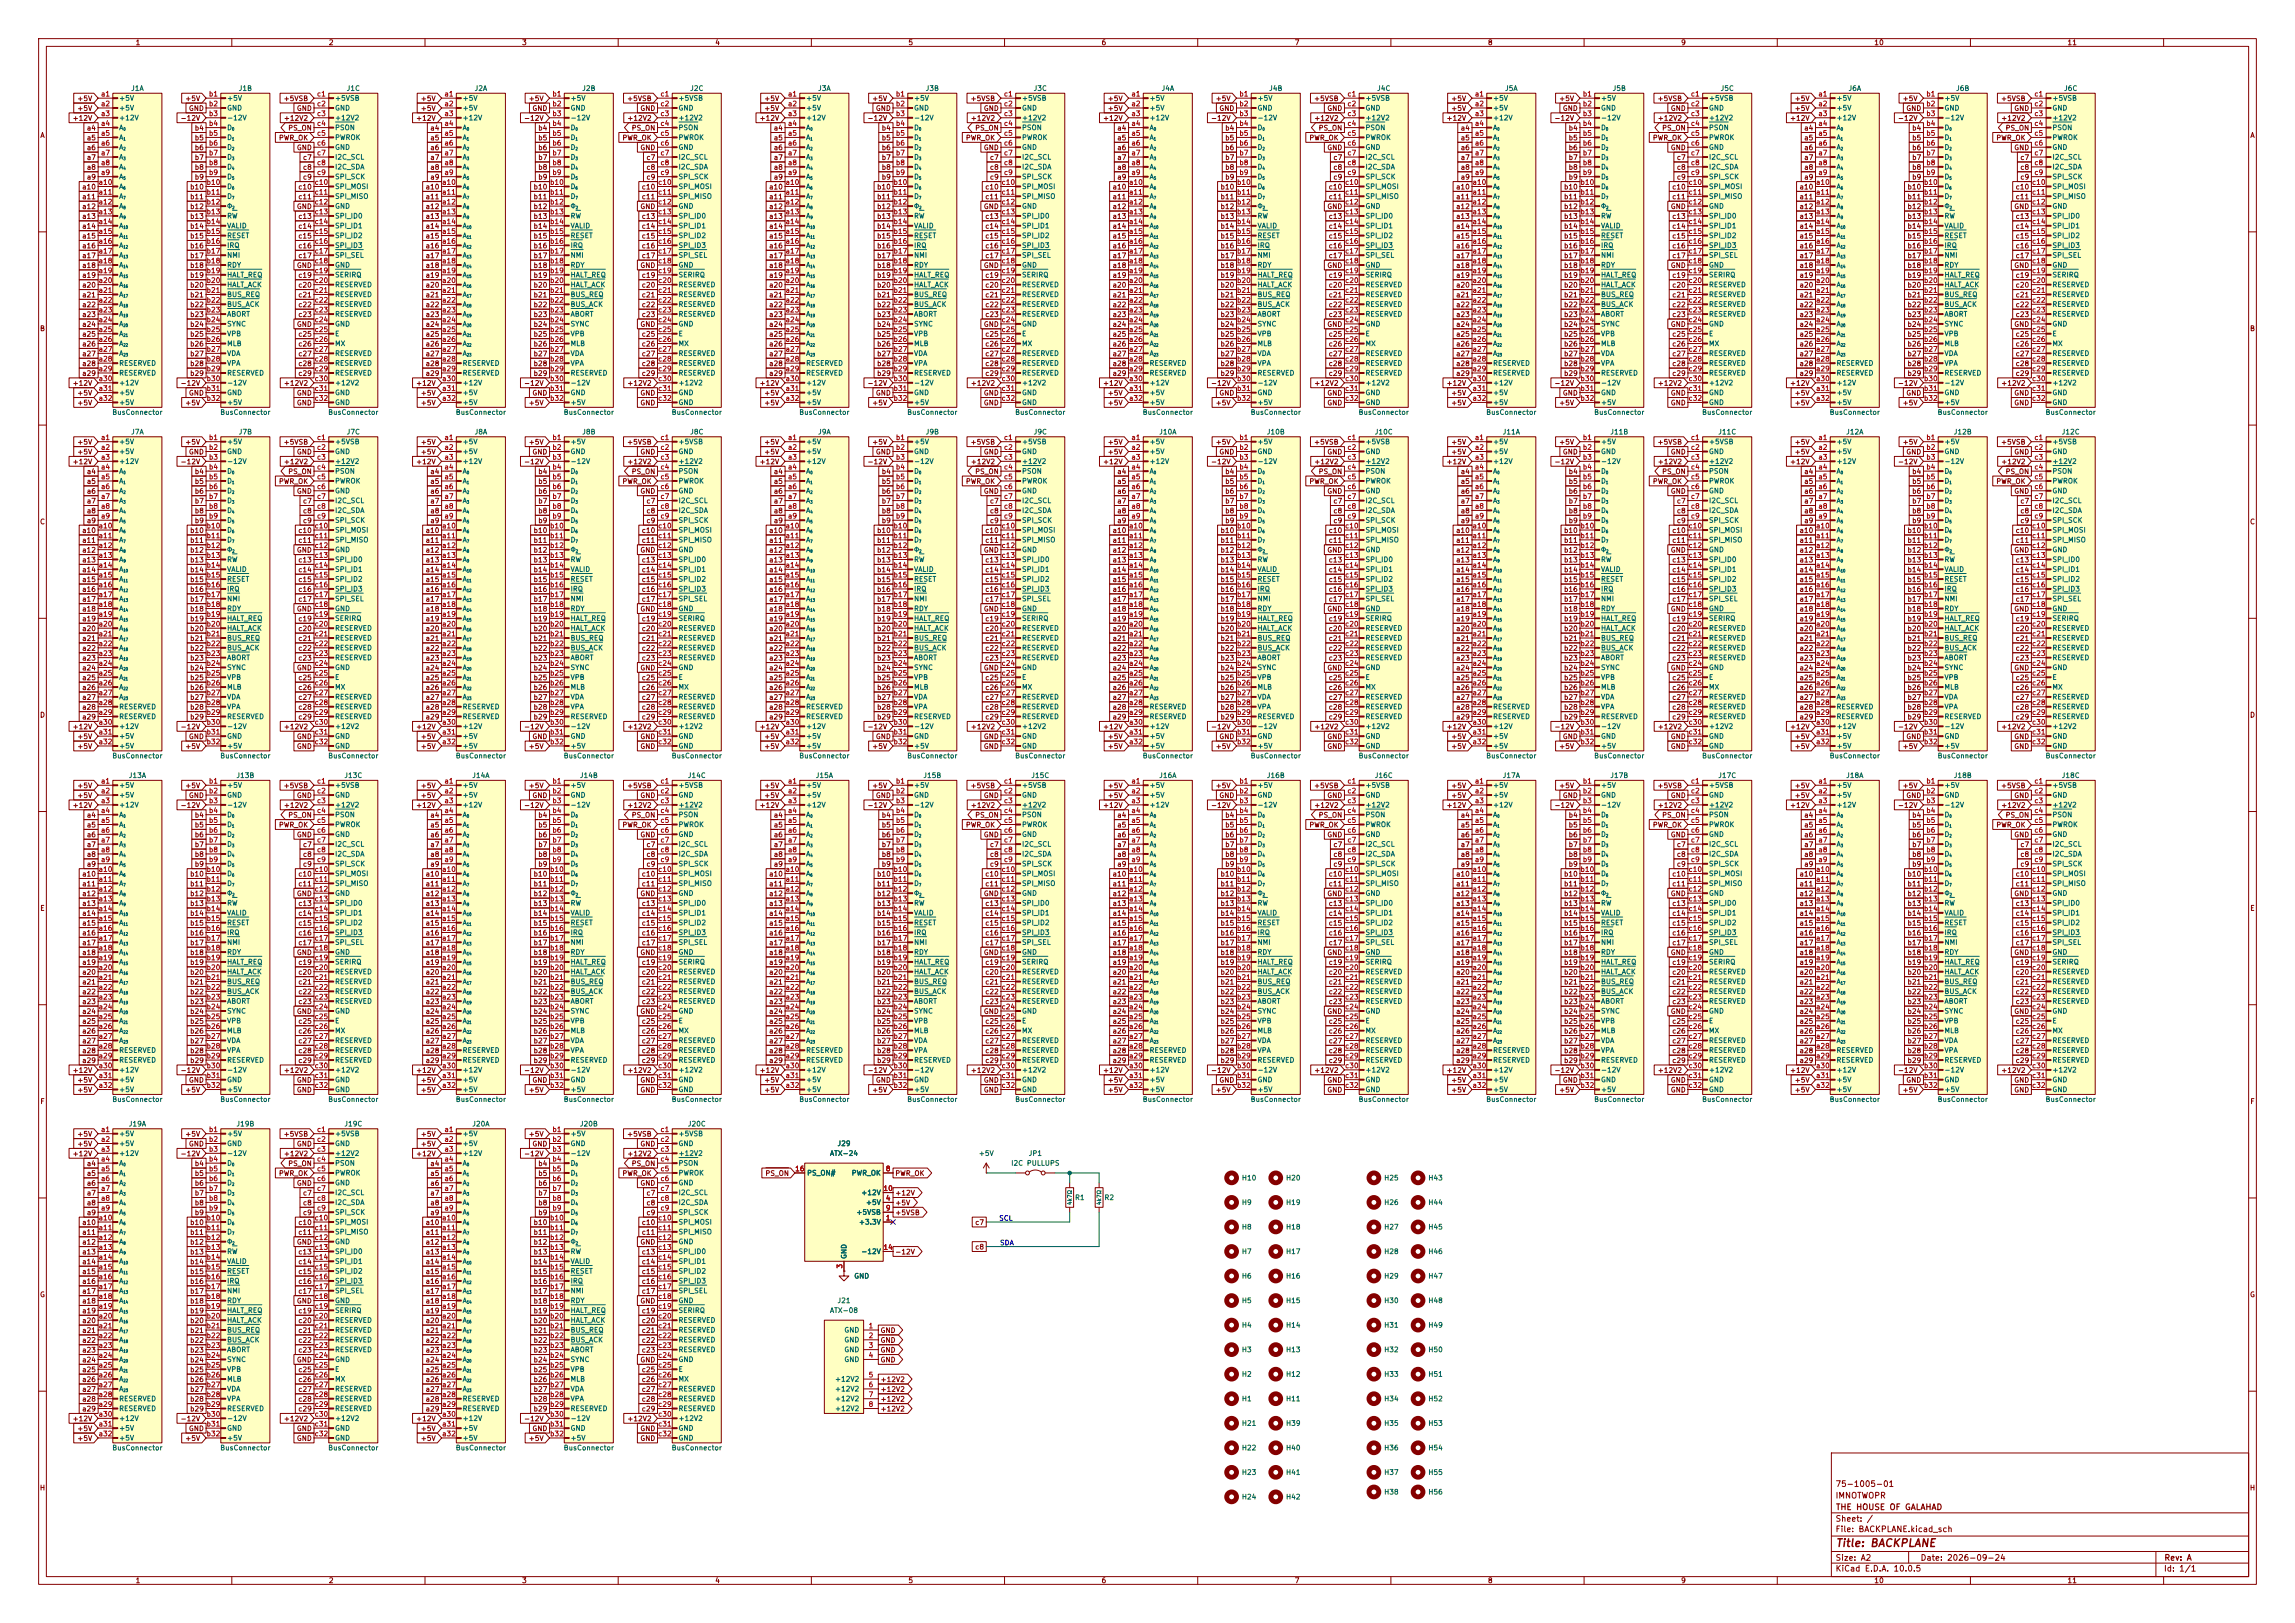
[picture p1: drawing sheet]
<svg xmlns="http://www.w3.org/2000/svg" width="594mm" height="420mm" viewBox="0 0 594 420" stroke-linecap="round" stroke-linejoin="round" font-family="sans-serif">
<defs><g id="words">
<text font-size="2" fill="#840000" x="475" y="400.8">Title: BACKPLANE</text>
<g font-size="1.5" fill="#840000">
<text x="475" y="388.1">IMNOTWOPR</text>
<text x="475" y="385.1">75-1005-01</text>
<text x="475" y="394.1">Sheet: /</text>
<text x="475.1" y="391.1">THE HOUSE OF GALAHAD</text>
<text x="475" y="396.8">File: BACKPLANE.kicad_sch</text>
<text x="475" y="407">KiCad E.D.A. 10.0.5</text>
<text x="475" y="404.2">Size: A2</text>
<text x="497" y="404.2">Date: 2026-09-24</text>
<text x="560" y="407">Id: 1/1</text>
<text x="560.1" y="404.2">Rev: A</text>
</g>
<g font-size="1.3" fill="#840000">
<text x="35" y="12">1</text>
<text x="85" y="12">2</text>
<text x="135" y="12">3</text>
<text x="185" y="12">4</text>
<text x="235" y="12">5</text>
<text x="285" y="12">6</text>
<text x="335" y="12">7</text>
<text x="385" y="12">8</text>
<text x="435" y="12">9</text>
<text x="485" y="12">10</text>
<text x="535" y="12">11</text>
<text x="19.9" y="26.5">+5V</text>
<text x="19.9" y="29">+5V</text>
<text x="47.8" y="26.5">+5V</text>
<text x="48.8" y="29">GND</text>
<text x="73.3" y="26.5">+5VSB</text>
<text x="76.7" y="29">GND</text>
<text x="108.8" y="29">+5V</text>
<text x="108.8" y="26.5">+5V</text>
<text x="136.7" y="26.5">+5V</text>
<text x="137.7" y="29">GND</text>
<text x="162.2" y="26.5">+5VSB</text>
<text x="165.6" y="29">GND</text>
<text x="197.7" y="29">+5V</text>
<text x="197.7" y="26.5">+5V</text>
<text x="225.6" y="26.5">+5V</text>
<text x="226.6" y="29">GND</text>
<text x="251.1" y="26.5">+5VSB</text>
<text x="254.5" y="29">GND</text>
<text x="286.6" y="26.5">+5V</text>
<text x="286.6" y="29">+5V</text>
<text x="314.5" y="26.5">+5V</text>
<text x="315.5" y="29">GND</text>
<text x="340" y="26.5">+5VSB</text>
<text x="343.4" y="29">GND</text>
<text x="375.5" y="26.5">+5V</text>
<text x="375.5" y="29">+5V</text>
<text x="403.4" y="26.5">+5V</text>
<text x="404.4" y="29">GND</text>
<text x="428.9" y="26.5">+5VSB</text>
<text x="432.3" y="29">GND</text>
<text x="464.4" y="29">+5V</text>
<text x="464.4" y="26.5">+5V</text>
<text x="492.3" y="26.5">+5V</text>
<text x="493.3" y="29">GND</text>
<text x="517.8" y="26.5">+5VSB</text>
<text x="521.2" y="29">GND</text>
<text x="10.3" y="36">A</text>
<text x="18.7" y="31.5">+12V</text>
<text x="22.3" y="34.1">a4</text>
<text x="46.6" y="31.5">-12V</text>
<text x="50.3" y="34.1">b4</text>
<text x="73.3" y="31.5">+12V2</text>
<text x="74.5" y="34.1">PS_ON</text>
<text x="107.6" y="31.5">+12V</text>
<text x="111.2" y="34.1">a4</text>
<text x="135.5" y="31.5">-12V</text>
<text x="139.2" y="34.1">b4</text>
<text x="162.2" y="31.5">+12V2</text>
<text x="163.4" y="34.1">PS_ON</text>
<text x="196.5" y="31.5">+12V</text>
<text x="200.1" y="34.1">a4</text>
<text x="224.4" y="31.5">-12V</text>
<text x="228.1" y="34.1">b4</text>
<text x="251.1" y="31.5">+12V2</text>
<text x="252.3" y="34.1">PS_ON</text>
<text x="285.4" y="31.5">+12V</text>
<text x="289" y="34.1">a4</text>
<text x="313.3" y="31.5">-12V</text>
<text x="317" y="34.1">b4</text>
<text x="340" y="31.5">+12V2</text>
<text x="341.2" y="34.1">PS_ON</text>
<text x="374.3" y="31.5">+12V</text>
<text x="377.9" y="34.1">a4</text>
<text x="402.2" y="31.5">-12V</text>
<text x="405.9" y="34.1">b4</text>
<text x="428.9" y="31.5">+12V2</text>
<text x="430.1" y="34.1">PS_ON</text>
<text x="463.2" y="31.5">+12V</text>
<text x="466.8" y="34.1">a4</text>
<text x="491.1" y="31.5">-12V</text>
<text x="494.8" y="34.1">b4</text>
<text x="517.8" y="31.5">+12V2</text>
<text x="519" y="34.1">PS_ON</text>
<text x="582.3" y="36">A</text>
<text x="22.3" y="39.2">a6</text>
<text x="22.3" y="36.6">a5</text>
<text x="22.3" y="41.7">a7</text>
<text x="50.3" y="36.6">b5</text>
<text x="50.3" y="39.2">b6</text>
<text x="50.3" y="41.7">b7</text>
<text x="72.1" y="36.6">PWR_OK</text>
<text x="76.7" y="39.2">GND</text>
<text x="78.3" y="41.7">c7</text>
<text x="111.2" y="41.7">a7</text>
<text x="111.2" y="36.6">a5</text>
<text x="111.2" y="39.2">a6</text>
<text x="139.2" y="36.6">b5</text>
<text x="139.2" y="41.7">b7</text>
<text x="139.2" y="39.2">b6</text>
<text x="161" y="36.6">PWR_OK</text>
<text x="165.6" y="39.2">GND</text>
<text x="167.2" y="41.7">c7</text>
<text x="200.1" y="36.6">a5</text>
<text x="200.1" y="39.2">a6</text>
<text x="200.1" y="41.7">a7</text>
<text x="228.1" y="36.6">b5</text>
<text x="228.1" y="39.2">b6</text>
<text x="228.1" y="41.7">b7</text>
<text x="249.9" y="36.6">PWR_OK</text>
<text x="254.5" y="39.2">GND</text>
<text x="256.1" y="41.7">c7</text>
<text x="289" y="39.2">a6</text>
<text x="289" y="36.6">a5</text>
<text x="289" y="41.7">a7</text>
<text x="317" y="41.7">b7</text>
<text x="317" y="39.2">b6</text>
<text x="317" y="36.6">b5</text>
<text x="338.8" y="36.6">PWR_OK</text>
<text x="343.4" y="39.2">GND</text>
<text x="345" y="41.7">c7</text>
<text x="377.9" y="36.6">a5</text>
<text x="377.9" y="39.2">a6</text>
<text x="377.9" y="41.7">a7</text>
<text x="405.9" y="41.7">b7</text>
<text x="405.9" y="39.2">b6</text>
<text x="405.9" y="36.6">b5</text>
<text x="427.7" y="36.6">PWR_OK</text>
<text x="432.3" y="39.2">GND</text>
<text x="433.9" y="41.7">c7</text>
<text x="466.8" y="36.6">a5</text>
<text x="466.8" y="39.2">a6</text>
<text x="466.8" y="41.7">a7</text>
<text x="494.8" y="36.6">b5</text>
<text x="494.8" y="41.7">b7</text>
<text x="494.8" y="39.2">b6</text>
<text x="516.6" y="36.6">PWR_OK</text>
<text x="521.2" y="39.2">GND</text>
<text x="522.8" y="41.7">c7</text>
<text x="22.3" y="44.2">a8</text>
<text x="22.3" y="46.8">a9</text>
<text x="50.3" y="46.8">b9</text>
<text x="50.3" y="44.2">b8</text>
<text x="78.3" y="46.8">c9</text>
<text x="78.3" y="44.2">c8</text>
<text x="111.2" y="44.2">a8</text>
<text x="111.2" y="46.8">a9</text>
<text x="139.2" y="46.8">b9</text>
<text x="139.2" y="44.2">b8</text>
<text x="167.2" y="46.8">c9</text>
<text x="167.2" y="44.2">c8</text>
<text x="200.1" y="46.8">a9</text>
<text x="200.1" y="44.2">a8</text>
<text x="228.1" y="46.8">b9</text>
<text x="228.1" y="44.2">b8</text>
<text x="256.1" y="46.8">c9</text>
<text x="256.1" y="44.2">c8</text>
<text x="289" y="44.2">a8</text>
<text x="289" y="46.8">a9</text>
<text x="317" y="44.2">b8</text>
<text x="317" y="46.8">b9</text>
<text x="345" y="44.2">c8</text>
<text x="345" y="46.8">c9</text>
<text x="377.9" y="46.8">a9</text>
<text x="377.9" y="44.2">a8</text>
<text x="405.9" y="46.8">b9</text>
<text x="405.9" y="44.2">b8</text>
<text x="433.9" y="46.8">c9</text>
<text x="433.9" y="44.2">c8</text>
<text x="466.8" y="46.8">a9</text>
<text x="466.8" y="44.2">a8</text>
<text x="494.8" y="44.2">b8</text>
<text x="494.8" y="46.8">b9</text>
<text x="522.8" y="44.2">c8</text>
<text x="522.8" y="46.8">c9</text>
<text x="21.1" y="51.9">a11</text>
<text x="21.1" y="49.3">a10</text>
<text x="49.1" y="51.9">b11</text>
<text x="49.1" y="49.3">b10</text>
<text x="77.1" y="49.3">c10</text>
<text x="77.1" y="51.9">c11</text>
<text x="110" y="49.3">a10</text>
<text x="110" y="51.9">a11</text>
<text x="138" y="49.3">b10</text>
<text x="138" y="51.9">b11</text>
<text x="166" y="51.9">c11</text>
<text x="166" y="49.3">c10</text>
<text x="198.9" y="49.3">a10</text>
<text x="198.9" y="51.9">a11</text>
<text x="226.9" y="49.3">b10</text>
<text x="226.9" y="51.9">b11</text>
<text x="254.9" y="51.9">c11</text>
<text x="254.9" y="49.3">c10</text>
<text x="287.8" y="51.9">a11</text>
<text x="287.8" y="49.3">a10</text>
<text x="315.8" y="49.3">b10</text>
<text x="315.8" y="51.9">b11</text>
<text x="343.8" y="51.9">c11</text>
<text x="343.8" y="49.3">c10</text>
<text x="376.7" y="49.3">a10</text>
<text x="376.7" y="51.9">a11</text>
<text x="404.7" y="49.3">b10</text>
<text x="404.7" y="51.9">b11</text>
<text x="432.7" y="51.9">c11</text>
<text x="432.7" y="49.3">c10</text>
<text x="465.6" y="51.9">a11</text>
<text x="465.6" y="49.3">a10</text>
<text x="493.6" y="49.3">b10</text>
<text x="493.6" y="51.9">b11</text>
<text x="521.6" y="51.9">c11</text>
<text x="521.6" y="49.3">c10</text>
<text x="21.1" y="54.4">a12</text>
<text x="21.1" y="59.5">a14</text>
<text x="21.1" y="56.9">a13</text>
<text x="49.1" y="59.5">b14</text>
<text x="49.1" y="56.9">b13</text>
<text x="49.1" y="54.4">b12</text>
<text x="76.7" y="54.4">GND</text>
<text x="77.1" y="59.5">c14</text>
<text x="77.1" y="56.9">c13</text>
<text x="110" y="59.5">a14</text>
<text x="110" y="54.4">a12</text>
<text x="110" y="56.9">a13</text>
<text x="138" y="59.5">b14</text>
<text x="138" y="54.4">b12</text>
<text x="138" y="56.9">b13</text>
<text x="165.6" y="54.4">GND</text>
<text x="166" y="56.9">c13</text>
<text x="166" y="59.5">c14</text>
<text x="198.9" y="59.5">a14</text>
<text x="198.9" y="54.4">a12</text>
<text x="198.9" y="56.9">a13</text>
<text x="226.9" y="56.9">b13</text>
<text x="226.9" y="59.5">b14</text>
<text x="226.9" y="54.4">b12</text>
<text x="254.5" y="54.4">GND</text>
<text x="254.9" y="59.5">c14</text>
<text x="254.9" y="56.9">c13</text>
<text x="287.8" y="56.9">a13</text>
<text x="287.8" y="59.5">a14</text>
<text x="287.8" y="54.4">a12</text>
<text x="315.8" y="59.5">b14</text>
<text x="315.8" y="56.9">b13</text>
<text x="315.8" y="54.4">b12</text>
<text x="343.4" y="54.4">GND</text>
<text x="343.8" y="56.9">c13</text>
<text x="343.8" y="59.5">c14</text>
<text x="376.7" y="59.5">a14</text>
<text x="376.7" y="54.4">a12</text>
<text x="376.7" y="56.9">a13</text>
<text x="404.7" y="54.4">b12</text>
<text x="404.7" y="56.9">b13</text>
<text x="404.7" y="59.5">b14</text>
<text x="432.3" y="54.4">GND</text>
<text x="432.7" y="56.9">c13</text>
<text x="432.7" y="59.5">c14</text>
<text x="465.6" y="54.4">a12</text>
<text x="465.6" y="56.9">a13</text>
<text x="465.6" y="59.5">a14</text>
<text x="493.6" y="56.9">b13</text>
<text x="493.6" y="54.4">b12</text>
<text x="493.6" y="59.5">b14</text>
<text x="521.2" y="54.4">GND</text>
<text x="521.6" y="59.5">c14</text>
<text x="521.6" y="56.9">c13</text>
<text x="21.1" y="64.6">a16</text>
<text x="21.1" y="62">a15</text>
<text x="49.1" y="62">b15</text>
<text x="49.1" y="64.6">b16</text>
<text x="77.1" y="62">c15</text>
<text x="77.1" y="64.6">c16</text>
<text x="110" y="64.6">a16</text>
<text x="110" y="62">a15</text>
<text x="138" y="64.6">b16</text>
<text x="138" y="62">b15</text>
<text x="166" y="64.6">c16</text>
<text x="166" y="62">c15</text>
<text x="198.9" y="64.6">a16</text>
<text x="198.9" y="62">a15</text>
<text x="226.9" y="62">b15</text>
<text x="226.9" y="64.6">b16</text>
<text x="254.9" y="62">c15</text>
<text x="254.9" y="64.6">c16</text>
<text x="287.8" y="64.6">a16</text>
<text x="287.8" y="62">a15</text>
<text x="315.8" y="62">b15</text>
<text x="315.8" y="64.6">b16</text>
<text x="343.8" y="62">c15</text>
<text x="343.8" y="64.6">c16</text>
<text x="376.7" y="62">a15</text>
<text x="376.7" y="64.6">a16</text>
<text x="404.7" y="62">b15</text>
<text x="404.7" y="64.6">b16</text>
<text x="432.7" y="62">c15</text>
<text x="432.7" y="64.6">c16</text>
<text x="465.6" y="64.6">a16</text>
<text x="465.6" y="62">a15</text>
<text x="493.6" y="62">b15</text>
<text x="493.6" y="64.6">b16</text>
<text x="521.6" y="64.6">c16</text>
<text x="521.6" y="62">c15</text>
<text x="21.1" y="67.1">a17</text>
<text x="21.1" y="69.6">a18</text>
<text x="49.1" y="67.1">b17</text>
<text x="49.1" y="69.6">b18</text>
<text x="76.7" y="69.6">GND</text>
<text x="77.1" y="67.1">c17</text>
<text x="110" y="69.6">a18</text>
<text x="110" y="67.1">a17</text>
<text x="138" y="69.6">b18</text>
<text x="138" y="67.1">b17</text>
<text x="165.6" y="69.6">GND</text>
<text x="166" y="67.1">c17</text>
<text x="198.9" y="67.1">a17</text>
<text x="198.9" y="69.6">a18</text>
<text x="226.9" y="67.1">b17</text>
<text x="226.9" y="69.6">b18</text>
<text x="254.5" y="69.6">GND</text>
<text x="254.9" y="67.1">c17</text>
<text x="287.8" y="67.1">a17</text>
<text x="287.8" y="69.6">a18</text>
<text x="315.8" y="67.1">b17</text>
<text x="315.8" y="69.6">b18</text>
<text x="343.4" y="69.6">GND</text>
<text x="343.8" y="67.1">c17</text>
<text x="376.7" y="67.1">a17</text>
<text x="376.7" y="69.6">a18</text>
<text x="404.7" y="67.1">b17</text>
<text x="404.7" y="69.6">b18</text>
<text x="432.3" y="69.6">GND</text>
<text x="432.7" y="67.1">c17</text>
<text x="465.6" y="69.6">a18</text>
<text x="465.6" y="67.1">a17</text>
<text x="493.6" y="69.6">b18</text>
<text x="493.6" y="67.1">b17</text>
<text x="521.2" y="69.6">GND</text>
<text x="521.6" y="67.1">c17</text>
<text x="21.1" y="72.2">a19</text>
<text x="21.1" y="77.3">a21</text>
<text x="21.1" y="74.7">a20</text>
<text x="49.1" y="77.3">b21</text>
<text x="49.1" y="74.7">b20</text>
<text x="49.1" y="72.2">b19</text>
<text x="77.1" y="77.3">c21</text>
<text x="77.1" y="74.7">c20</text>
<text x="77.1" y="72.2">c19</text>
<text x="110" y="72.2">a19</text>
<text x="110" y="77.3">a21</text>
<text x="110" y="74.7">a20</text>
<text x="138" y="77.3">b21</text>
<text x="138" y="72.2">b19</text>
<text x="138" y="74.7">b20</text>
<text x="166" y="72.2">c19</text>
<text x="166" y="74.7">c20</text>
<text x="166" y="77.3">c21</text>
<text x="198.9" y="72.2">a19</text>
<text x="198.9" y="74.7">a20</text>
<text x="198.9" y="77.3">a21</text>
<text x="226.9" y="77.3">b21</text>
<text x="226.9" y="72.2">b19</text>
<text x="226.9" y="74.7">b20</text>
<text x="254.9" y="74.7">c20</text>
<text x="254.9" y="77.3">c21</text>
<text x="254.9" y="72.2">c19</text>
<text x="287.8" y="72.2">a19</text>
<text x="287.8" y="74.7">a20</text>
<text x="287.8" y="77.3">a21</text>
<text x="315.8" y="72.2">b19</text>
<text x="315.8" y="77.3">b21</text>
<text x="315.8" y="74.7">b20</text>
<text x="343.8" y="72.2">c19</text>
<text x="343.8" y="77.3">c21</text>
<text x="343.8" y="74.7">c20</text>
<text x="376.7" y="74.7">a20</text>
<text x="376.7" y="72.2">a19</text>
<text x="376.7" y="77.3">a21</text>
<text x="404.7" y="72.2">b19</text>
<text x="404.7" y="74.7">b20</text>
<text x="404.7" y="77.3">b21</text>
<text x="432.7" y="72.2">c19</text>
<text x="432.7" y="77.3">c21</text>
<text x="432.7" y="74.7">c20</text>
<text x="465.6" y="72.2">a19</text>
<text x="465.6" y="74.7">a20</text>
<text x="465.6" y="77.3">a21</text>
<text x="493.6" y="77.3">b21</text>
<text x="493.6" y="74.7">b20</text>
<text x="493.6" y="72.2">b19</text>
<text x="521.6" y="77.3">c21</text>
<text x="521.6" y="72.2">c19</text>
<text x="521.6" y="74.7">c20</text>
<text x="21.1" y="82.3">a23</text>
<text x="21.1" y="79.8">a22</text>
<text x="49.1" y="79.8">b22</text>
<text x="49.1" y="82.3">b23</text>
<text x="77.1" y="79.8">c22</text>
<text x="77.1" y="82.3">c23</text>
<text x="110" y="82.3">a23</text>
<text x="110" y="79.8">a22</text>
<text x="138" y="79.8">b22</text>
<text x="138" y="82.3">b23</text>
<text x="166" y="79.8">c22</text>
<text x="166" y="82.3">c23</text>
<text x="198.9" y="79.8">a22</text>
<text x="198.9" y="82.3">a23</text>
<text x="226.9" y="79.8">b22</text>
<text x="226.9" y="82.3">b23</text>
<text x="254.9" y="79.8">c22</text>
<text x="254.9" y="82.3">c23</text>
<text x="287.8" y="82.3">a23</text>
<text x="287.8" y="79.8">a22</text>
<text x="315.8" y="82.3">b23</text>
<text x="315.8" y="79.8">b22</text>
<text x="343.8" y="79.8">c22</text>
<text x="343.8" y="82.3">c23</text>
<text x="376.7" y="82.3">a23</text>
<text x="376.7" y="79.8">a22</text>
<text x="404.7" y="82.3">b23</text>
<text x="404.7" y="79.8">b22</text>
<text x="432.7" y="79.8">c22</text>
<text x="432.7" y="82.3">c23</text>
<text x="465.6" y="79.8">a22</text>
<text x="465.6" y="82.3">a23</text>
<text x="493.6" y="82.3">b23</text>
<text x="493.6" y="79.8">b22</text>
<text x="521.6" y="79.8">c22</text>
<text x="521.6" y="82.3">c23</text>
<text x="10.2" y="86">B</text>
<text x="21.1" y="90">a26</text>
<text x="21.1" y="84.9">a24</text>
<text x="21.1" y="87.4">a25</text>
<text x="49.1" y="84.9">b24</text>
<text x="49.1" y="87.4">b25</text>
<text x="49.1" y="90">b26</text>
<text x="76.7" y="84.9">GND</text>
<text x="77.1" y="87.4">c25</text>
<text x="77.1" y="90">c26</text>
<text x="110" y="84.9">a24</text>
<text x="110" y="87.4">a25</text>
<text x="110" y="90">a26</text>
<text x="138" y="84.9">b24</text>
<text x="138" y="87.4">b25</text>
<text x="138" y="90">b26</text>
<text x="165.6" y="84.9">GND</text>
<text x="166" y="87.4">c25</text>
<text x="166" y="90">c26</text>
<text x="198.9" y="84.9">a24</text>
<text x="198.9" y="87.4">a25</text>
<text x="198.9" y="90">a26</text>
<text x="226.9" y="84.9">b24</text>
<text x="226.9" y="87.4">b25</text>
<text x="226.9" y="90">b26</text>
<text x="254.5" y="84.9">GND</text>
<text x="254.9" y="90">c26</text>
<text x="254.9" y="87.4">c25</text>
<text x="287.8" y="84.9">a24</text>
<text x="287.8" y="87.4">a25</text>
<text x="287.8" y="90">a26</text>
<text x="315.8" y="87.4">b25</text>
<text x="315.8" y="90">b26</text>
<text x="315.8" y="84.9">b24</text>
<text x="343.4" y="84.9">GND</text>
<text x="343.8" y="90">c26</text>
<text x="343.8" y="87.4">c25</text>
<text x="376.7" y="84.9">a24</text>
<text x="376.7" y="87.4">a25</text>
<text x="376.7" y="90">a26</text>
<text x="404.7" y="84.9">b24</text>
<text x="404.7" y="87.4">b25</text>
<text x="404.7" y="90">b26</text>
<text x="432.3" y="84.9">GND</text>
<text x="432.7" y="90">c26</text>
<text x="432.7" y="87.4">c25</text>
<text x="465.6" y="84.9">a24</text>
<text x="465.6" y="87.4">a25</text>
<text x="465.6" y="90">a26</text>
<text x="493.6" y="84.9">b24</text>
<text x="493.6" y="90">b26</text>
<text x="493.6" y="87.4">b25</text>
<text x="521.2" y="84.9">GND</text>
<text x="521.6" y="90">c26</text>
<text x="521.6" y="87.4">c25</text>
<text x="582.2" y="86">B</text>
<text x="21.1" y="95">a28</text>
<text x="21.1" y="92.5">a27</text>
<text x="49.1" y="92.5">b27</text>
<text x="49.1" y="95">b28</text>
<text x="77.1" y="95">c28</text>
<text x="77.1" y="92.5">c27</text>
<text x="110" y="95">a28</text>
<text x="110" y="92.5">a27</text>
<text x="138" y="95">b28</text>
<text x="138" y="92.5">b27</text>
<text x="166" y="92.5">c27</text>
<text x="166" y="95">c28</text>
<text x="198.9" y="95">a28</text>
<text x="198.9" y="92.5">a27</text>
<text x="226.9" y="92.5">b27</text>
<text x="226.9" y="95">b28</text>
<text x="254.9" y="92.5">c27</text>
<text x="254.9" y="95">c28</text>
<text x="287.8" y="92.5">a27</text>
<text x="287.8" y="95">a28</text>
<text x="315.8" y="95">b28</text>
<text x="315.8" y="92.5">b27</text>
<text x="343.8" y="95">c28</text>
<text x="343.8" y="92.5">c27</text>
<text x="376.7" y="92.5">a27</text>
<text x="376.7" y="95">a28</text>
<text x="404.7" y="92.5">b27</text>
<text x="404.7" y="95">b28</text>
<text x="432.7" y="95">c28</text>
<text x="432.7" y="92.5">c27</text>
<text x="465.6" y="92.5">a27</text>
<text x="465.6" y="95">a28</text>
<text x="493.6" y="92.5">b27</text>
<text x="493.6" y="95">b28</text>
<text x="521.6" y="95">c28</text>
<text x="521.6" y="92.5">c27</text>
<text x="18.7" y="100.1">+12V</text>
<text x="21.1" y="97.6">a29</text>
<text x="46.6" y="100.1">-12V</text>
<text x="49.1" y="97.6">b29</text>
<text x="73.3" y="100.1">+12V2</text>
<text x="77.1" y="97.6">c29</text>
<text x="107.6" y="100.1">+12V</text>
<text x="110" y="97.6">a29</text>
<text x="135.5" y="100.1">-12V</text>
<text x="138" y="97.6">b29</text>
<text x="162.2" y="100.1">+12V2</text>
<text x="166" y="97.6">c29</text>
<text x="196.5" y="100.1">+12V</text>
<text x="198.9" y="97.6">a29</text>
<text x="224.4" y="100.1">-12V</text>
<text x="226.9" y="97.6">b29</text>
<text x="251.1" y="100.1">+12V2</text>
<text x="254.9" y="97.6">c29</text>
<text x="285.4" y="100.1">+12V</text>
<text x="287.8" y="97.6">a29</text>
<text x="313.3" y="100.1">-12V</text>
<text x="315.8" y="97.6">b29</text>
<text x="340" y="100.1">+12V2</text>
<text x="343.8" y="97.6">c29</text>
<text x="374.3" y="100.1">+12V</text>
<text x="376.7" y="97.6">a29</text>
<text x="402.2" y="100.1">-12V</text>
<text x="404.7" y="97.6">b29</text>
<text x="428.9" y="100.1">+12V2</text>
<text x="432.7" y="97.6">c29</text>
<text x="463.2" y="100.1">+12V</text>
<text x="465.6" y="97.6">a29</text>
<text x="491.1" y="100.1">-12V</text>
<text x="493.6" y="97.6">b29</text>
<text x="517.8" y="100.1">+12V2</text>
<text x="521.6" y="97.6">c29</text>
<text x="19.9" y="102.7">+5V</text>
<text x="19.9" y="105.2">+5V</text>
<text x="47.8" y="105.2">+5V</text>
<text x="48.8" y="102.7">GND</text>
<text x="76.7" y="102.7">GND</text>
<text x="76.7" y="105.2">GND</text>
<text x="108.8" y="102.7">+5V</text>
<text x="108.8" y="105.2">+5V</text>
<text x="136.7" y="105.2">+5V</text>
<text x="137.7" y="102.7">GND</text>
<text x="165.6" y="105.2">GND</text>
<text x="165.6" y="102.7">GND</text>
<text x="197.7" y="105.2">+5V</text>
<text x="197.7" y="102.7">+5V</text>
<text x="225.6" y="105.2">+5V</text>
<text x="226.6" y="102.7">GND</text>
<text x="254.5" y="105.2">GND</text>
<text x="254.5" y="102.7">GND</text>
<text x="286.6" y="105.2">+5V</text>
<text x="286.6" y="102.7">+5V</text>
<text x="314.5" y="105.2">+5V</text>
<text x="315.5" y="102.7">GND</text>
<text x="343.4" y="102.7">GND</text>
<text x="343.4" y="105.2">GND</text>
<text x="375.5" y="102.7">+5V</text>
<text x="375.5" y="105.2">+5V</text>
<text x="403.4" y="105.2">+5V</text>
<text x="404.4" y="102.7">GND</text>
<text x="432.3" y="102.7">GND</text>
<text x="432.3" y="105.2">GND</text>
<text x="464.4" y="105.2">+5V</text>
<text x="464.4" y="102.7">+5V</text>
<text x="492.3" y="105.2">+5V</text>
<text x="493.3" y="102.7">GND</text>
<text x="521.2" y="102.7">GND</text>
<text x="521.2" y="105.2">GND</text>
<text x="19.9" y="115.4">+5V</text>
<text x="19.9" y="117.9">+5V</text>
<text x="47.8" y="115.4">+5V</text>
<text x="48.8" y="117.9">GND</text>
<text x="73.3" y="115.4">+5VSB</text>
<text x="76.7" y="117.9">GND</text>
<text x="108.8" y="115.4">+5V</text>
<text x="108.8" y="117.9">+5V</text>
<text x="136.7" y="115.4">+5V</text>
<text x="137.7" y="117.9">GND</text>
<text x="162.2" y="115.4">+5VSB</text>
<text x="165.6" y="117.9">GND</text>
<text x="197.7" y="115.4">+5V</text>
<text x="197.7" y="117.9">+5V</text>
<text x="225.6" y="115.4">+5V</text>
<text x="226.6" y="117.9">GND</text>
<text x="251.1" y="115.4">+5VSB</text>
<text x="254.5" y="117.9">GND</text>
<text x="286.6" y="117.9">+5V</text>
<text x="286.6" y="115.4">+5V</text>
<text x="314.5" y="115.4">+5V</text>
<text x="315.5" y="117.9">GND</text>
<text x="340" y="115.4">+5VSB</text>
<text x="343.4" y="117.9">GND</text>
<text x="375.5" y="115.4">+5V</text>
<text x="375.5" y="117.9">+5V</text>
<text x="403.4" y="115.4">+5V</text>
<text x="404.4" y="117.9">GND</text>
<text x="428.9" y="115.4">+5VSB</text>
<text x="432.3" y="117.9">GND</text>
<text x="464.4" y="117.9">+5V</text>
<text x="464.4" y="115.4">+5V</text>
<text x="492.3" y="115.4">+5V</text>
<text x="493.3" y="117.9">GND</text>
<text x="517.8" y="115.4">+5VSB</text>
<text x="521.2" y="117.9">GND</text>
<text x="18.7" y="120.4">+12V</text>
<text x="22.3" y="123">a4</text>
<text x="22.3" y="125.5">a5</text>
<text x="46.6" y="120.4">-12V</text>
<text x="50.3" y="123">b4</text>
<text x="50.3" y="125.5">b5</text>
<text x="72.1" y="125.5">PWR_OK</text>
<text x="73.3" y="120.4">+12V2</text>
<text x="74.5" y="123">PS_ON</text>
<text x="107.6" y="120.4">+12V</text>
<text x="111.2" y="123">a4</text>
<text x="111.2" y="125.5">a5</text>
<text x="135.5" y="120.4">-12V</text>
<text x="139.2" y="125.5">b5</text>
<text x="139.2" y="123">b4</text>
<text x="161" y="125.5">PWR_OK</text>
<text x="162.2" y="120.4">+12V2</text>
<text x="163.4" y="123">PS_ON</text>
<text x="196.5" y="120.4">+12V</text>
<text x="200.1" y="123">a4</text>
<text x="200.1" y="125.5">a5</text>
<text x="224.4" y="120.4">-12V</text>
<text x="228.1" y="125.5">b5</text>
<text x="228.1" y="123">b4</text>
<text x="249.9" y="125.5">PWR_OK</text>
<text x="251.1" y="120.4">+12V2</text>
<text x="252.3" y="123">PS_ON</text>
<text x="285.4" y="120.4">+12V</text>
<text x="289" y="125.5">a5</text>
<text x="289" y="123">a4</text>
<text x="313.3" y="120.4">-12V</text>
<text x="317" y="125.5">b5</text>
<text x="317" y="123">b4</text>
<text x="338.8" y="125.5">PWR_OK</text>
<text x="340" y="120.4">+12V2</text>
<text x="341.2" y="123">PS_ON</text>
<text x="374.3" y="120.4">+12V</text>
<text x="377.9" y="125.5">a5</text>
<text x="377.9" y="123">a4</text>
<text x="402.2" y="120.4">-12V</text>
<text x="405.9" y="125.5">b5</text>
<text x="405.9" y="123">b4</text>
<text x="427.7" y="125.5">PWR_OK</text>
<text x="428.9" y="120.4">+12V2</text>
<text x="430.1" y="123">PS_ON</text>
<text x="463.2" y="120.4">+12V</text>
<text x="466.8" y="123">a4</text>
<text x="466.8" y="125.5">a5</text>
<text x="491.1" y="120.4">-12V</text>
<text x="494.8" y="123">b4</text>
<text x="494.8" y="125.5">b5</text>
<text x="516.6" y="125.5">PWR_OK</text>
<text x="517.8" y="120.4">+12V2</text>
<text x="519" y="123">PS_ON</text>
<text x="22.3" y="128.1">a6</text>
<text x="22.3" y="130.6">a7</text>
<text x="50.3" y="130.6">b7</text>
<text x="50.3" y="128.1">b6</text>
<text x="76.7" y="128.1">GND</text>
<text x="78.3" y="130.6">c7</text>
<text x="111.2" y="128.1">a6</text>
<text x="111.2" y="130.6">a7</text>
<text x="139.2" y="128.1">b6</text>
<text x="139.2" y="130.6">b7</text>
<text x="165.6" y="128.1">GND</text>
<text x="167.2" y="130.6">c7</text>
<text x="200.1" y="128.1">a6</text>
<text x="200.1" y="130.6">a7</text>
<text x="228.1" y="128.1">b6</text>
<text x="228.1" y="130.6">b7</text>
<text x="254.5" y="128.1">GND</text>
<text x="256.1" y="130.6">c7</text>
<text x="289" y="130.6">a7</text>
<text x="289" y="128.1">a6</text>
<text x="317" y="130.6">b7</text>
<text x="317" y="128.1">b6</text>
<text x="343.4" y="128.1">GND</text>
<text x="345" y="130.6">c7</text>
<text x="377.9" y="128.1">a6</text>
<text x="377.9" y="130.6">a7</text>
<text x="405.9" y="128.1">b6</text>
<text x="405.9" y="130.6">b7</text>
<text x="432.3" y="128.1">GND</text>
<text x="433.9" y="130.6">c7</text>
<text x="466.8" y="128.1">a6</text>
<text x="466.8" y="130.6">a7</text>
<text x="494.8" y="130.6">b7</text>
<text x="494.8" y="128.1">b6</text>
<text x="521.2" y="128.1">GND</text>
<text x="522.8" y="130.6">c7</text>
<text x="10.2" y="136">C</text>
<text x="22.3" y="135.7">a9</text>
<text x="22.3" y="133.1">a8</text>
<text x="50.3" y="133.1">b8</text>
<text x="50.3" y="135.7">b9</text>
<text x="78.3" y="133.1">c8</text>
<text x="78.3" y="135.7">c9</text>
<text x="111.2" y="135.7">a9</text>
<text x="111.2" y="133.1">a8</text>
<text x="139.2" y="135.7">b9</text>
<text x="139.2" y="133.1">b8</text>
<text x="167.2" y="133.1">c8</text>
<text x="167.2" y="135.7">c9</text>
<text x="200.1" y="135.7">a9</text>
<text x="200.1" y="133.1">a8</text>
<text x="228.1" y="135.7">b9</text>
<text x="228.1" y="133.1">b8</text>
<text x="256.1" y="135.7">c9</text>
<text x="256.1" y="133.1">c8</text>
<text x="289" y="135.7">a9</text>
<text x="289" y="133.1">a8</text>
<text x="317" y="135.7">b9</text>
<text x="317" y="133.1">b8</text>
<text x="345" y="133.1">c8</text>
<text x="345" y="135.7">c9</text>
<text x="377.9" y="133.1">a8</text>
<text x="377.9" y="135.7">a9</text>
<text x="405.9" y="135.7">b9</text>
<text x="405.9" y="133.1">b8</text>
<text x="433.9" y="133.1">c8</text>
<text x="433.9" y="135.7">c9</text>
<text x="466.8" y="135.7">a9</text>
<text x="466.8" y="133.1">a8</text>
<text x="494.8" y="135.7">b9</text>
<text x="494.8" y="133.1">b8</text>
<text x="522.8" y="133.1">c8</text>
<text x="522.8" y="135.7">c9</text>
<text x="582.2" y="136">C</text>
<text x="21.1" y="138.2">a10</text>
<text x="21.1" y="143.3">a12</text>
<text x="21.1" y="140.8">a11</text>
<text x="49.1" y="140.8">b11</text>
<text x="49.1" y="143.3">b12</text>
<text x="49.1" y="138.2">b10</text>
<text x="76.7" y="143.3">GND</text>
<text x="77.1" y="140.8">c11</text>
<text x="77.1" y="138.2">c10</text>
<text x="110" y="140.8">a11</text>
<text x="110" y="138.2">a10</text>
<text x="110" y="143.3">a12</text>
<text x="138" y="138.2">b10</text>
<text x="138" y="140.8">b11</text>
<text x="138" y="143.3">b12</text>
<text x="165.6" y="143.3">GND</text>
<text x="166" y="138.2">c10</text>
<text x="166" y="140.8">c11</text>
<text x="198.9" y="138.2">a10</text>
<text x="198.9" y="140.8">a11</text>
<text x="198.9" y="143.3">a12</text>
<text x="226.9" y="140.8">b11</text>
<text x="226.9" y="138.2">b10</text>
<text x="226.9" y="143.3">b12</text>
<text x="254.5" y="143.3">GND</text>
<text x="254.9" y="138.2">c10</text>
<text x="254.9" y="140.8">c11</text>
<text x="287.8" y="138.2">a10</text>
<text x="287.8" y="140.8">a11</text>
<text x="287.8" y="143.3">a12</text>
<text x="315.8" y="143.3">b12</text>
<text x="315.8" y="138.2">b10</text>
<text x="315.8" y="140.8">b11</text>
<text x="343.4" y="143.3">GND</text>
<text x="343.8" y="138.2">c10</text>
<text x="343.8" y="140.8">c11</text>
<text x="376.7" y="143.3">a12</text>
<text x="376.7" y="138.2">a10</text>
<text x="376.7" y="140.8">a11</text>
<text x="404.7" y="138.2">b10</text>
<text x="404.7" y="140.8">b11</text>
<text x="404.7" y="143.3">b12</text>
<text x="432.3" y="143.3">GND</text>
<text x="432.7" y="138.2">c10</text>
<text x="432.7" y="140.8">c11</text>
<text x="465.6" y="138.2">a10</text>
<text x="465.6" y="143.3">a12</text>
<text x="465.6" y="140.8">a11</text>
<text x="493.6" y="143.3">b12</text>
<text x="493.6" y="138.2">b10</text>
<text x="493.6" y="140.8">b11</text>
<text x="521.2" y="143.3">GND</text>
<text x="521.6" y="138.2">c10</text>
<text x="521.6" y="140.8">c11</text>
<text x="21.1" y="145.8">a13</text>
<text x="21.1" y="148.4">a14</text>
<text x="49.1" y="148.4">b14</text>
<text x="49.1" y="145.8">b13</text>
<text x="77.1" y="148.4">c14</text>
<text x="77.1" y="145.8">c13</text>
<text x="110" y="148.4">a14</text>
<text x="110" y="145.8">a13</text>
<text x="138" y="145.8">b13</text>
<text x="138" y="148.4">b14</text>
<text x="166" y="148.4">c14</text>
<text x="166" y="145.8">c13</text>
<text x="198.9" y="145.8">a13</text>
<text x="198.9" y="148.4">a14</text>
<text x="226.9" y="145.8">b13</text>
<text x="226.9" y="148.4">b14</text>
<text x="254.9" y="145.8">c13</text>
<text x="254.9" y="148.4">c14</text>
<text x="287.8" y="145.8">a13</text>
<text x="287.8" y="148.4">a14</text>
<text x="315.8" y="145.8">b13</text>
<text x="315.8" y="148.4">b14</text>
<text x="343.8" y="148.4">c14</text>
<text x="343.8" y="145.8">c13</text>
<text x="376.7" y="148.4">a14</text>
<text x="376.7" y="145.8">a13</text>
<text x="404.7" y="145.8">b13</text>
<text x="404.7" y="148.4">b14</text>
<text x="432.7" y="145.8">c13</text>
<text x="432.7" y="148.4">c14</text>
<text x="465.6" y="145.8">a13</text>
<text x="465.6" y="148.4">a14</text>
<text x="493.6" y="145.8">b13</text>
<text x="493.6" y="148.4">b14</text>
<text x="521.6" y="148.4">c14</text>
<text x="521.6" y="145.8">c13</text>
<text x="21.1" y="153.5">a16</text>
<text x="21.1" y="156">a17</text>
<text x="21.1" y="150.9">a15</text>
<text x="49.1" y="150.9">b15</text>
<text x="49.1" y="153.5">b16</text>
<text x="49.1" y="156">b17</text>
<text x="77.1" y="153.5">c16</text>
<text x="77.1" y="156">c17</text>
<text x="77.1" y="150.9">c15</text>
<text x="110" y="153.5">a16</text>
<text x="110" y="156">a17</text>
<text x="110" y="150.9">a15</text>
<text x="138" y="150.9">b15</text>
<text x="138" y="156">b17</text>
<text x="138" y="153.5">b16</text>
<text x="166" y="153.5">c16</text>
<text x="166" y="156">c17</text>
<text x="166" y="150.9">c15</text>
<text x="198.9" y="156">a17</text>
<text x="198.9" y="153.5">a16</text>
<text x="198.9" y="150.9">a15</text>
<text x="226.9" y="153.5">b16</text>
<text x="226.9" y="156">b17</text>
<text x="226.9" y="150.9">b15</text>
<text x="254.9" y="150.9">c15</text>
<text x="254.9" y="156">c17</text>
<text x="254.9" y="153.5">c16</text>
<text x="287.8" y="153.5">a16</text>
<text x="287.8" y="150.9">a15</text>
<text x="287.8" y="156">a17</text>
<text x="315.8" y="150.9">b15</text>
<text x="315.8" y="156">b17</text>
<text x="315.8" y="153.5">b16</text>
<text x="343.8" y="153.5">c16</text>
<text x="343.8" y="156">c17</text>
<text x="343.8" y="150.9">c15</text>
<text x="376.7" y="153.5">a16</text>
<text x="376.7" y="156">a17</text>
<text x="376.7" y="150.9">a15</text>
<text x="404.7" y="153.5">b16</text>
<text x="404.7" y="156">b17</text>
<text x="404.7" y="150.9">b15</text>
<text x="432.7" y="156">c17</text>
<text x="432.7" y="153.5">c16</text>
<text x="432.7" y="150.9">c15</text>
<text x="465.6" y="156">a17</text>
<text x="465.6" y="153.5">a16</text>
<text x="465.6" y="150.9">a15</text>
<text x="493.6" y="156">b17</text>
<text x="493.6" y="150.9">b15</text>
<text x="493.6" y="153.5">b16</text>
<text x="521.6" y="156">c17</text>
<text x="521.6" y="153.5">c16</text>
<text x="521.6" y="150.9">c15</text>
<text x="21.1" y="161.1">a19</text>
<text x="21.1" y="158.5">a18</text>
<text x="49.1" y="158.5">b18</text>
<text x="49.1" y="161.1">b19</text>
<text x="76.7" y="158.5">GND</text>
<text x="77.1" y="161.1">c19</text>
<text x="110" y="161.1">a19</text>
<text x="110" y="158.5">a18</text>
<text x="138" y="161.1">b19</text>
<text x="138" y="158.5">b18</text>
<text x="165.6" y="158.5">GND</text>
<text x="166" y="161.1">c19</text>
<text x="198.9" y="161.1">a19</text>
<text x="198.9" y="158.5">a18</text>
<text x="226.9" y="158.5">b18</text>
<text x="226.9" y="161.1">b19</text>
<text x="254.5" y="158.5">GND</text>
<text x="254.9" y="161.1">c19</text>
<text x="287.8" y="158.5">a18</text>
<text x="287.8" y="161.1">a19</text>
<text x="315.8" y="158.5">b18</text>
<text x="315.8" y="161.1">b19</text>
<text x="343.4" y="158.5">GND</text>
<text x="343.8" y="161.1">c19</text>
<text x="376.7" y="161.1">a19</text>
<text x="376.7" y="158.5">a18</text>
<text x="404.7" y="158.5">b18</text>
<text x="404.7" y="161.1">b19</text>
<text x="432.3" y="158.5">GND</text>
<text x="432.7" y="161.1">c19</text>
<text x="465.6" y="161.1">a19</text>
<text x="465.6" y="158.5">a18</text>
<text x="493.6" y="158.5">b18</text>
<text x="493.6" y="161.1">b19</text>
<text x="521.2" y="158.5">GND</text>
<text x="521.6" y="161.1">c19</text>
<text x="21.1" y="163.6">a20</text>
<text x="21.1" y="166.2">a21</text>
<text x="49.1" y="166.2">b21</text>
<text x="49.1" y="163.6">b20</text>
<text x="77.1" y="163.6">c20</text>
<text x="77.1" y="166.2">c21</text>
<text x="110" y="163.6">a20</text>
<text x="110" y="166.2">a21</text>
<text x="138" y="166.2">b21</text>
<text x="138" y="163.6">b20</text>
<text x="166" y="163.6">c20</text>
<text x="166" y="166.2">c21</text>
<text x="198.9" y="166.2">a21</text>
<text x="198.9" y="163.6">a20</text>
<text x="226.9" y="166.2">b21</text>
<text x="226.9" y="163.6">b20</text>
<text x="254.9" y="163.6">c20</text>
<text x="254.9" y="166.2">c21</text>
<text x="287.8" y="163.6">a20</text>
<text x="287.8" y="166.2">a21</text>
<text x="315.8" y="166.2">b21</text>
<text x="315.8" y="163.6">b20</text>
<text x="343.8" y="163.6">c20</text>
<text x="343.8" y="166.2">c21</text>
<text x="376.7" y="166.2">a21</text>
<text x="376.7" y="163.6">a20</text>
<text x="404.7" y="163.6">b20</text>
<text x="404.7" y="166.2">b21</text>
<text x="432.7" y="166.2">c21</text>
<text x="432.7" y="163.6">c20</text>
<text x="465.6" y="166.2">a21</text>
<text x="465.6" y="163.6">a20</text>
<text x="493.6" y="166.2">b21</text>
<text x="493.6" y="163.6">b20</text>
<text x="521.6" y="163.6">c20</text>
<text x="521.6" y="166.2">c21</text>
<text x="21.1" y="168.7">a22</text>
<text x="21.1" y="173.8">a24</text>
<text x="21.1" y="171.2">a23</text>
<text x="49.1" y="171.2">b23</text>
<text x="49.1" y="173.8">b24</text>
<text x="49.1" y="168.7">b22</text>
<text x="76.7" y="173.8">GND</text>
<text x="77.1" y="168.7">c22</text>
<text x="77.1" y="171.2">c23</text>
<text x="110" y="171.2">a23</text>
<text x="110" y="173.8">a24</text>
<text x="110" y="168.7">a22</text>
<text x="138" y="173.8">b24</text>
<text x="138" y="171.2">b23</text>
<text x="138" y="168.7">b22</text>
<text x="165.6" y="173.8">GND</text>
<text x="166" y="168.7">c22</text>
<text x="166" y="171.2">c23</text>
<text x="198.9" y="173.8">a24</text>
<text x="198.9" y="168.7">a22</text>
<text x="198.9" y="171.2">a23</text>
<text x="226.9" y="171.2">b23</text>
<text x="226.9" y="173.8">b24</text>
<text x="226.9" y="168.7">b22</text>
<text x="254.5" y="173.8">GND</text>
<text x="254.9" y="171.2">c23</text>
<text x="254.9" y="168.7">c22</text>
<text x="287.8" y="168.7">a22</text>
<text x="287.8" y="173.8">a24</text>
<text x="287.8" y="171.2">a23</text>
<text x="315.8" y="171.2">b23</text>
<text x="315.8" y="168.7">b22</text>
<text x="315.8" y="173.8">b24</text>
<text x="343.4" y="173.8">GND</text>
<text x="343.8" y="171.2">c23</text>
<text x="343.8" y="168.7">c22</text>
<text x="376.7" y="171.2">a23</text>
<text x="376.7" y="173.8">a24</text>
<text x="376.7" y="168.7">a22</text>
<text x="404.7" y="168.7">b22</text>
<text x="404.7" y="171.2">b23</text>
<text x="404.7" y="173.8">b24</text>
<text x="432.3" y="173.8">GND</text>
<text x="432.7" y="171.2">c23</text>
<text x="432.7" y="168.7">c22</text>
<text x="465.6" y="173.8">a24</text>
<text x="465.6" y="171.2">a23</text>
<text x="465.6" y="168.7">a22</text>
<text x="493.6" y="173.8">b24</text>
<text x="493.6" y="168.7">b22</text>
<text x="493.6" y="171.2">b23</text>
<text x="521.2" y="173.8">GND</text>
<text x="521.6" y="168.7">c22</text>
<text x="521.6" y="171.2">c23</text>
<text x="21.1" y="176.3">a25</text>
<text x="21.1" y="178.9">a26</text>
<text x="49.1" y="178.9">b26</text>
<text x="49.1" y="176.3">b25</text>
<text x="77.1" y="178.9">c26</text>
<text x="77.1" y="176.3">c25</text>
<text x="110" y="178.9">a26</text>
<text x="110" y="176.3">a25</text>
<text x="138" y="178.9">b26</text>
<text x="138" y="176.3">b25</text>
<text x="166" y="178.9">c26</text>
<text x="166" y="176.3">c25</text>
<text x="198.9" y="176.3">a25</text>
<text x="198.9" y="178.9">a26</text>
<text x="226.9" y="178.9">b26</text>
<text x="226.9" y="176.3">b25</text>
<text x="254.9" y="176.3">c25</text>
<text x="254.9" y="178.9">c26</text>
<text x="287.8" y="176.3">a25</text>
<text x="287.8" y="178.9">a26</text>
<text x="315.8" y="178.9">b26</text>
<text x="315.8" y="176.3">b25</text>
<text x="343.8" y="176.3">c25</text>
<text x="343.8" y="178.9">c26</text>
<text x="376.7" y="178.9">a26</text>
<text x="376.7" y="176.3">a25</text>
<text x="404.7" y="176.3">b25</text>
<text x="404.7" y="178.9">b26</text>
<text x="432.7" y="176.3">c25</text>
<text x="432.7" y="178.9">c26</text>
<text x="465.6" y="176.3">a25</text>
<text x="465.6" y="178.9">a26</text>
<text x="493.6" y="178.9">b26</text>
<text x="493.6" y="176.3">b25</text>
<text x="521.6" y="178.9">c26</text>
<text x="521.6" y="176.3">c25</text>
<text x="10.2" y="186">D</text>
<text x="21.1" y="181.4">a27</text>
<text x="21.1" y="183.9">a28</text>
<text x="49.1" y="183.9">b28</text>
<text x="49.1" y="181.4">b27</text>
<text x="77.1" y="181.4">c27</text>
<text x="77.1" y="183.9">c28</text>
<text x="110" y="183.9">a28</text>
<text x="110" y="181.4">a27</text>
<text x="138" y="181.4">b27</text>
<text x="138" y="183.9">b28</text>
<text x="166" y="183.9">c28</text>
<text x="166" y="181.4">c27</text>
<text x="198.9" y="181.4">a27</text>
<text x="198.9" y="183.9">a28</text>
<text x="226.9" y="183.9">b28</text>
<text x="226.9" y="181.4">b27</text>
<text x="254.9" y="181.4">c27</text>
<text x="254.9" y="183.9">c28</text>
<text x="287.8" y="181.4">a27</text>
<text x="287.8" y="183.9">a28</text>
<text x="315.8" y="181.4">b27</text>
<text x="315.8" y="183.9">b28</text>
<text x="343.8" y="183.9">c28</text>
<text x="343.8" y="181.4">c27</text>
<text x="376.7" y="181.4">a27</text>
<text x="376.7" y="183.9">a28</text>
<text x="404.7" y="183.9">b28</text>
<text x="404.7" y="181.4">b27</text>
<text x="432.7" y="181.4">c27</text>
<text x="432.7" y="183.9">c28</text>
<text x="465.6" y="183.9">a28</text>
<text x="465.6" y="181.4">a27</text>
<text x="493.6" y="183.9">b28</text>
<text x="493.6" y="181.4">b27</text>
<text x="521.6" y="183.9">c28</text>
<text x="521.6" y="181.4">c27</text>
<text x="582.2" y="186">D</text>
<text x="18.7" y="189">+12V</text>
<text x="19.9" y="191.6">+5V</text>
<text x="21.1" y="186.5">a29</text>
<text x="46.6" y="189">-12V</text>
<text x="48.8" y="191.6">GND</text>
<text x="49.1" y="186.5">b29</text>
<text x="73.3" y="189">+12V2</text>
<text x="76.7" y="191.6">GND</text>
<text x="77.1" y="186.5">c29</text>
<text x="107.6" y="189">+12V</text>
<text x="108.8" y="191.6">+5V</text>
<text x="110" y="186.5">a29</text>
<text x="135.5" y="189">-12V</text>
<text x="137.7" y="191.6">GND</text>
<text x="138" y="186.5">b29</text>
<text x="162.2" y="189">+12V2</text>
<text x="165.6" y="191.6">GND</text>
<text x="166" y="186.5">c29</text>
<text x="196.5" y="189">+12V</text>
<text x="197.7" y="191.6">+5V</text>
<text x="198.9" y="186.5">a29</text>
<text x="224.4" y="189">-12V</text>
<text x="226.6" y="191.6">GND</text>
<text x="226.9" y="186.5">b29</text>
<text x="251.1" y="189">+12V2</text>
<text x="254.5" y="191.6">GND</text>
<text x="254.9" y="186.5">c29</text>
<text x="285.4" y="189">+12V</text>
<text x="286.6" y="191.6">+5V</text>
<text x="287.8" y="186.5">a29</text>
<text x="313.3" y="189">-12V</text>
<text x="315.5" y="191.6">GND</text>
<text x="315.8" y="186.5">b29</text>
<text x="340" y="189">+12V2</text>
<text x="343.4" y="191.6">GND</text>
<text x="343.8" y="186.5">c29</text>
<text x="374.3" y="189">+12V</text>
<text x="375.5" y="191.6">+5V</text>
<text x="376.7" y="186.5">a29</text>
<text x="402.2" y="189">-12V</text>
<text x="404.4" y="191.6">GND</text>
<text x="404.7" y="186.5">b29</text>
<text x="428.9" y="189">+12V2</text>
<text x="432.3" y="191.6">GND</text>
<text x="432.7" y="186.5">c29</text>
<text x="463.2" y="189">+12V</text>
<text x="464.4" y="191.6">+5V</text>
<text x="465.6" y="186.5">a29</text>
<text x="491.1" y="189">-12V</text>
<text x="493.3" y="191.6">GND</text>
<text x="493.6" y="186.5">b29</text>
<text x="517.8" y="189">+12V2</text>
<text x="521.2" y="191.6">GND</text>
<text x="521.6" y="186.5">c29</text>
<text x="19.9" y="194.1">+5V</text>
<text x="47.8" y="194.1">+5V</text>
<text x="76.7" y="194.1">GND</text>
<text x="108.8" y="194.1">+5V</text>
<text x="136.7" y="194.1">+5V</text>
<text x="165.6" y="194.1">GND</text>
<text x="197.7" y="194.1">+5V</text>
<text x="225.6" y="194.1">+5V</text>
<text x="254.5" y="194.1">GND</text>
<text x="286.6" y="194.1">+5V</text>
<text x="314.5" y="194.1">+5V</text>
<text x="343.4" y="194.1">GND</text>
<text x="375.5" y="194.1">+5V</text>
<text x="403.4" y="194.1">+5V</text>
<text x="432.3" y="194.1">GND</text>
<text x="464.4" y="194.1">+5V</text>
<text x="492.3" y="194.1">+5V</text>
<text x="521.2" y="194.1">GND</text>
<text x="18.7" y="209.3">+12V</text>
<text x="19.9" y="204.3">+5V</text>
<text x="19.9" y="206.8">+5V</text>
<text x="46.6" y="209.3">-12V</text>
<text x="47.8" y="204.3">+5V</text>
<text x="48.8" y="206.8">GND</text>
<text x="73.3" y="204.3">+5VSB</text>
<text x="73.3" y="209.3">+12V2</text>
<text x="76.7" y="206.8">GND</text>
<text x="107.6" y="209.3">+12V</text>
<text x="108.8" y="204.3">+5V</text>
<text x="108.8" y="206.8">+5V</text>
<text x="135.5" y="209.3">-12V</text>
<text x="136.7" y="204.3">+5V</text>
<text x="137.7" y="206.8">GND</text>
<text x="162.2" y="204.3">+5VSB</text>
<text x="162.2" y="209.3">+12V2</text>
<text x="165.6" y="206.8">GND</text>
<text x="196.5" y="209.3">+12V</text>
<text x="197.7" y="204.3">+5V</text>
<text x="197.7" y="206.8">+5V</text>
<text x="224.4" y="209.3">-12V</text>
<text x="225.6" y="204.3">+5V</text>
<text x="226.6" y="206.8">GND</text>
<text x="251.1" y="204.3">+5VSB</text>
<text x="251.1" y="209.3">+12V2</text>
<text x="254.5" y="206.8">GND</text>
<text x="285.4" y="209.3">+12V</text>
<text x="286.6" y="204.3">+5V</text>
<text x="286.6" y="206.8">+5V</text>
<text x="313.3" y="209.3">-12V</text>
<text x="314.5" y="204.3">+5V</text>
<text x="315.5" y="206.8">GND</text>
<text x="340" y="204.3">+5VSB</text>
<text x="340" y="209.3">+12V2</text>
<text x="343.4" y="206.8">GND</text>
<text x="374.3" y="209.3">+12V</text>
<text x="375.5" y="206.8">+5V</text>
<text x="375.5" y="204.3">+5V</text>
<text x="402.2" y="209.3">-12V</text>
<text x="403.4" y="204.3">+5V</text>
<text x="404.4" y="206.8">GND</text>
<text x="428.9" y="204.3">+5VSB</text>
<text x="428.9" y="209.3">+12V2</text>
<text x="432.3" y="206.8">GND</text>
<text x="463.2" y="209.3">+12V</text>
<text x="464.4" y="206.8">+5V</text>
<text x="464.4" y="204.3">+5V</text>
<text x="491.1" y="209.3">-12V</text>
<text x="492.3" y="204.3">+5V</text>
<text x="493.3" y="206.8">GND</text>
<text x="517.8" y="204.3">+5VSB</text>
<text x="517.8" y="209.3">+12V2</text>
<text x="521.2" y="206.8">GND</text>
<text x="22.3" y="214.4">a5</text>
<text x="22.3" y="211.9">a4</text>
<text x="50.3" y="214.4">b5</text>
<text x="50.3" y="211.9">b4</text>
<text x="72.1" y="214.4">PWR_OK</text>
<text x="74.5" y="211.9">PS_ON</text>
<text x="111.2" y="211.9">a4</text>
<text x="111.2" y="214.4">a5</text>
<text x="139.2" y="211.9">b4</text>
<text x="139.2" y="214.4">b5</text>
<text x="161" y="214.4">PWR_OK</text>
<text x="163.4" y="211.9">PS_ON</text>
<text x="200.1" y="214.4">a5</text>
<text x="200.1" y="211.9">a4</text>
<text x="228.1" y="214.4">b5</text>
<text x="228.1" y="211.9">b4</text>
<text x="249.9" y="214.4">PWR_OK</text>
<text x="252.3" y="211.9">PS_ON</text>
<text x="289" y="214.4">a5</text>
<text x="289" y="211.9">a4</text>
<text x="317" y="211.9">b4</text>
<text x="317" y="214.4">b5</text>
<text x="338.8" y="214.4">PWR_OK</text>
<text x="341.2" y="211.9">PS_ON</text>
<text x="377.9" y="211.9">a4</text>
<text x="377.9" y="214.4">a5</text>
<text x="405.9" y="214.4">b5</text>
<text x="405.9" y="211.9">b4</text>
<text x="427.7" y="214.4">PWR_OK</text>
<text x="430.1" y="211.9">PS_ON</text>
<text x="466.8" y="211.9">a4</text>
<text x="466.8" y="214.4">a5</text>
<text x="494.8" y="211.9">b4</text>
<text x="494.8" y="214.4">b5</text>
<text x="516.6" y="214.4">PWR_OK</text>
<text x="519" y="211.9">PS_ON</text>
<text x="22.3" y="219.5">a7</text>
<text x="22.3" y="217">a6</text>
<text x="50.3" y="219.5">b7</text>
<text x="50.3" y="217">b6</text>
<text x="76.7" y="217">GND</text>
<text x="78.3" y="219.5">c7</text>
<text x="111.2" y="217">a6</text>
<text x="111.2" y="219.5">a7</text>
<text x="139.2" y="219.5">b7</text>
<text x="139.2" y="217">b6</text>
<text x="165.6" y="217">GND</text>
<text x="167.2" y="219.5">c7</text>
<text x="200.1" y="219.5">a7</text>
<text x="200.1" y="217">a6</text>
<text x="228.1" y="219.5">b7</text>
<text x="228.1" y="217">b6</text>
<text x="254.5" y="217">GND</text>
<text x="256.1" y="219.5">c7</text>
<text x="289" y="219.5">a7</text>
<text x="289" y="217">a6</text>
<text x="317" y="219.5">b7</text>
<text x="317" y="217">b6</text>
<text x="343.4" y="217">GND</text>
<text x="345" y="219.5">c7</text>
<text x="377.9" y="219.5">a7</text>
<text x="377.9" y="217">a6</text>
<text x="405.9" y="219.5">b7</text>
<text x="405.9" y="217">b6</text>
<text x="432.3" y="217">GND</text>
<text x="433.9" y="219.5">c7</text>
<text x="466.8" y="217">a6</text>
<text x="466.8" y="219.5">a7</text>
<text x="494.8" y="217">b6</text>
<text x="494.8" y="219.5">b7</text>
<text x="521.2" y="217">GND</text>
<text x="522.8" y="219.5">c7</text>
<text x="21.1" y="227.1">a10</text>
<text x="22.3" y="224.6">a9</text>
<text x="22.3" y="222">a8</text>
<text x="49.1" y="227.1">b10</text>
<text x="50.3" y="224.6">b9</text>
<text x="50.3" y="222">b8</text>
<text x="77.1" y="227.1">c10</text>
<text x="78.3" y="222">c8</text>
<text x="78.3" y="224.6">c9</text>
<text x="110" y="227.1">a10</text>
<text x="111.2" y="222">a8</text>
<text x="111.2" y="224.6">a9</text>
<text x="138" y="227.1">b10</text>
<text x="139.2" y="224.6">b9</text>
<text x="139.2" y="222">b8</text>
<text x="166" y="227.1">c10</text>
<text x="167.2" y="222">c8</text>
<text x="167.2" y="224.6">c9</text>
<text x="198.9" y="227.1">a10</text>
<text x="200.1" y="224.6">a9</text>
<text x="200.1" y="222">a8</text>
<text x="226.9" y="227.1">b10</text>
<text x="228.1" y="224.6">b9</text>
<text x="228.1" y="222">b8</text>
<text x="254.9" y="227.1">c10</text>
<text x="256.1" y="222">c8</text>
<text x="256.1" y="224.6">c9</text>
<text x="287.8" y="227.1">a10</text>
<text x="289" y="222">a8</text>
<text x="289" y="224.6">a9</text>
<text x="315.8" y="227.1">b10</text>
<text x="317" y="222">b8</text>
<text x="317" y="224.6">b9</text>
<text x="343.8" y="227.1">c10</text>
<text x="345" y="222">c8</text>
<text x="345" y="224.6">c9</text>
<text x="376.7" y="227.1">a10</text>
<text x="377.9" y="224.6">a9</text>
<text x="377.9" y="222">a8</text>
<text x="404.7" y="227.1">b10</text>
<text x="405.9" y="222">b8</text>
<text x="405.9" y="224.6">b9</text>
<text x="432.7" y="227.1">c10</text>
<text x="433.9" y="224.6">c9</text>
<text x="433.9" y="222">c8</text>
<text x="465.6" y="227.1">a10</text>
<text x="466.8" y="222">a8</text>
<text x="466.8" y="224.6">a9</text>
<text x="493.6" y="227.1">b10</text>
<text x="494.8" y="222">b8</text>
<text x="494.8" y="224.6">b9</text>
<text x="521.6" y="227.1">c10</text>
<text x="522.8" y="224.6">c9</text>
<text x="522.8" y="222">c8</text>
<text x="21.1" y="229.7">a11</text>
<text x="21.1" y="232.2">a12</text>
<text x="49.1" y="232.2">b12</text>
<text x="49.1" y="229.7">b11</text>
<text x="76.7" y="232.2">GND</text>
<text x="77.1" y="229.7">c11</text>
<text x="110" y="229.7">a11</text>
<text x="110" y="232.2">a12</text>
<text x="138" y="232.2">b12</text>
<text x="138" y="229.7">b11</text>
<text x="165.6" y="232.2">GND</text>
<text x="166" y="229.7">c11</text>
<text x="198.9" y="229.7">a11</text>
<text x="198.9" y="232.2">a12</text>
<text x="226.9" y="229.7">b11</text>
<text x="226.9" y="232.2">b12</text>
<text x="254.5" y="232.2">GND</text>
<text x="254.9" y="229.7">c11</text>
<text x="287.8" y="229.7">a11</text>
<text x="287.8" y="232.2">a12</text>
<text x="315.8" y="232.2">b12</text>
<text x="315.8" y="229.7">b11</text>
<text x="343.4" y="232.2">GND</text>
<text x="343.8" y="229.7">c11</text>
<text x="376.7" y="232.2">a12</text>
<text x="376.7" y="229.7">a11</text>
<text x="404.7" y="232.2">b12</text>
<text x="404.7" y="229.7">b11</text>
<text x="432.3" y="232.2">GND</text>
<text x="432.7" y="229.7">c11</text>
<text x="465.6" y="229.7">a11</text>
<text x="465.6" y="232.2">a12</text>
<text x="493.6" y="232.2">b12</text>
<text x="493.6" y="229.7">b11</text>
<text x="521.2" y="232.2">GND</text>
<text x="521.6" y="229.7">c11</text>
<text x="10.3" y="236">E</text>
<text x="21.1" y="237.3">a14</text>
<text x="21.1" y="239.8">a15</text>
<text x="21.1" y="234.7">a13</text>
<text x="49.1" y="237.3">b14</text>
<text x="49.1" y="234.7">b13</text>
<text x="49.1" y="239.8">b15</text>
<text x="77.1" y="237.3">c14</text>
<text x="77.1" y="239.8">c15</text>
<text x="77.1" y="234.7">c13</text>
<text x="110" y="234.7">a13</text>
<text x="110" y="237.3">a14</text>
<text x="110" y="239.8">a15</text>
<text x="138" y="239.8">b15</text>
<text x="138" y="234.7">b13</text>
<text x="138" y="237.3">b14</text>
<text x="166" y="237.3">c14</text>
<text x="166" y="234.7">c13</text>
<text x="166" y="239.8">c15</text>
<text x="198.9" y="234.7">a13</text>
<text x="198.9" y="239.8">a15</text>
<text x="198.9" y="237.3">a14</text>
<text x="226.9" y="234.7">b13</text>
<text x="226.9" y="239.8">b15</text>
<text x="226.9" y="237.3">b14</text>
<text x="254.9" y="239.8">c15</text>
<text x="254.9" y="234.7">c13</text>
<text x="254.9" y="237.3">c14</text>
<text x="287.8" y="237.3">a14</text>
<text x="287.8" y="234.7">a13</text>
<text x="287.8" y="239.8">a15</text>
<text x="315.8" y="234.7">b13</text>
<text x="315.8" y="239.8">b15</text>
<text x="315.8" y="237.3">b14</text>
<text x="343.8" y="234.7">c13</text>
<text x="343.8" y="237.3">c14</text>
<text x="343.8" y="239.8">c15</text>
<text x="376.7" y="237.3">a14</text>
<text x="376.7" y="239.8">a15</text>
<text x="376.7" y="234.7">a13</text>
<text x="404.7" y="237.3">b14</text>
<text x="404.7" y="234.7">b13</text>
<text x="404.7" y="239.8">b15</text>
<text x="432.7" y="237.3">c14</text>
<text x="432.7" y="239.8">c15</text>
<text x="432.7" y="234.7">c13</text>
<text x="465.6" y="234.7">a13</text>
<text x="465.6" y="237.3">a14</text>
<text x="465.6" y="239.8">a15</text>
<text x="493.6" y="234.7">b13</text>
<text x="493.6" y="237.3">b14</text>
<text x="493.6" y="239.8">b15</text>
<text x="521.6" y="237.3">c14</text>
<text x="521.6" y="234.7">c13</text>
<text x="521.6" y="239.8">c15</text>
<text x="582.3" y="236">E</text>
<text x="21.1" y="244.9">a17</text>
<text x="21.1" y="242.4">a16</text>
<text x="49.1" y="242.4">b16</text>
<text x="49.1" y="244.9">b17</text>
<text x="77.1" y="242.4">c16</text>
<text x="77.1" y="244.9">c17</text>
<text x="110" y="242.4">a16</text>
<text x="110" y="244.9">a17</text>
<text x="138" y="242.4">b16</text>
<text x="138" y="244.9">b17</text>
<text x="166" y="244.9">c17</text>
<text x="166" y="242.4">c16</text>
<text x="198.9" y="244.9">a17</text>
<text x="198.9" y="242.4">a16</text>
<text x="226.9" y="242.4">b16</text>
<text x="226.9" y="244.9">b17</text>
<text x="254.9" y="242.4">c16</text>
<text x="254.9" y="244.9">c17</text>
<text x="287.8" y="242.4">a16</text>
<text x="287.8" y="244.9">a17</text>
<text x="315.8" y="242.4">b16</text>
<text x="315.8" y="244.9">b17</text>
<text x="343.8" y="242.4">c16</text>
<text x="343.8" y="244.9">c17</text>
<text x="376.7" y="242.4">a16</text>
<text x="376.7" y="244.9">a17</text>
<text x="404.7" y="244.9">b17</text>
<text x="404.7" y="242.4">b16</text>
<text x="432.7" y="242.4">c16</text>
<text x="432.7" y="244.9">c17</text>
<text x="465.6" y="242.4">a16</text>
<text x="465.6" y="244.9">a17</text>
<text x="493.6" y="244.9">b17</text>
<text x="493.6" y="242.4">b16</text>
<text x="521.6" y="244.9">c17</text>
<text x="521.6" y="242.4">c16</text>
<text x="21.1" y="250">a19</text>
<text x="21.1" y="247.4">a18</text>
<text x="49.1" y="247.4">b18</text>
<text x="49.1" y="250">b19</text>
<text x="76.7" y="247.4">GND</text>
<text x="77.1" y="250">c19</text>
<text x="110" y="247.4">a18</text>
<text x="110" y="250">a19</text>
<text x="138" y="247.4">b18</text>
<text x="138" y="250">b19</text>
<text x="165.6" y="247.4">GND</text>
<text x="166" y="250">c19</text>
<text x="198.9" y="247.4">a18</text>
<text x="198.9" y="250">a19</text>
<text x="226.9" y="247.4">b18</text>
<text x="226.9" y="250">b19</text>
<text x="254.5" y="247.4">GND</text>
<text x="254.9" y="250">c19</text>
<text x="287.8" y="250">a19</text>
<text x="287.8" y="247.4">a18</text>
<text x="315.8" y="250">b19</text>
<text x="315.8" y="247.4">b18</text>
<text x="343.4" y="247.4">GND</text>
<text x="343.8" y="250">c19</text>
<text x="376.7" y="250">a19</text>
<text x="376.7" y="247.4">a18</text>
<text x="404.7" y="247.4">b18</text>
<text x="404.7" y="250">b19</text>
<text x="432.3" y="247.4">GND</text>
<text x="432.7" y="250">c19</text>
<text x="465.6" y="250">a19</text>
<text x="465.6" y="247.4">a18</text>
<text x="493.6" y="247.4">b18</text>
<text x="493.6" y="250">b19</text>
<text x="521.2" y="247.4">GND</text>
<text x="521.6" y="250">c19</text>
<text x="21.1" y="255.1">a21</text>
<text x="21.1" y="252.5">a20</text>
<text x="21.1" y="257.6">a22</text>
<text x="49.1" y="255.1">b21</text>
<text x="49.1" y="252.5">b20</text>
<text x="49.1" y="257.6">b22</text>
<text x="77.1" y="257.6">c22</text>
<text x="77.1" y="255.1">c21</text>
<text x="77.1" y="252.5">c20</text>
<text x="110" y="257.6">a22</text>
<text x="110" y="255.1">a21</text>
<text x="110" y="252.5">a20</text>
<text x="138" y="257.6">b22</text>
<text x="138" y="252.5">b20</text>
<text x="138" y="255.1">b21</text>
<text x="166" y="257.6">c22</text>
<text x="166" y="255.1">c21</text>
<text x="166" y="252.5">c20</text>
<text x="198.9" y="252.5">a20</text>
<text x="198.9" y="257.6">a22</text>
<text x="198.9" y="255.1">a21</text>
<text x="226.9" y="252.5">b20</text>
<text x="226.9" y="255.1">b21</text>
<text x="226.9" y="257.6">b22</text>
<text x="254.9" y="257.6">c22</text>
<text x="254.9" y="252.5">c20</text>
<text x="254.9" y="255.1">c21</text>
<text x="287.8" y="252.5">a20</text>
<text x="287.8" y="255.1">a21</text>
<text x="287.8" y="257.6">a22</text>
<text x="315.8" y="257.6">b22</text>
<text x="315.8" y="252.5">b20</text>
<text x="315.8" y="255.1">b21</text>
<text x="343.8" y="257.6">c22</text>
<text x="343.8" y="252.5">c20</text>
<text x="343.8" y="255.1">c21</text>
<text x="376.7" y="257.6">a22</text>
<text x="376.7" y="252.5">a20</text>
<text x="376.7" y="255.1">a21</text>
<text x="404.7" y="252.5">b20</text>
<text x="404.7" y="255.1">b21</text>
<text x="404.7" y="257.6">b22</text>
<text x="432.7" y="257.6">c22</text>
<text x="432.7" y="255.1">c21</text>
<text x="432.7" y="252.5">c20</text>
<text x="465.6" y="257.6">a22</text>
<text x="465.6" y="252.5">a20</text>
<text x="465.6" y="255.1">a21</text>
<text x="493.6" y="252.5">b20</text>
<text x="493.6" y="257.6">b22</text>
<text x="493.6" y="255.1">b21</text>
<text x="521.6" y="255.1">c21</text>
<text x="521.6" y="252.5">c20</text>
<text x="521.6" y="257.6">c22</text>
<text x="21.1" y="262.7">a24</text>
<text x="21.1" y="260.1">a23</text>
<text x="49.1" y="262.7">b24</text>
<text x="49.1" y="260.1">b23</text>
<text x="76.7" y="262.7">GND</text>
<text x="77.1" y="260.1">c23</text>
<text x="110" y="262.7">a24</text>
<text x="110" y="260.1">a23</text>
<text x="138" y="260.1">b23</text>
<text x="138" y="262.7">b24</text>
<text x="165.6" y="262.7">GND</text>
<text x="166" y="260.1">c23</text>
<text x="198.9" y="260.1">a23</text>
<text x="198.9" y="262.7">a24</text>
<text x="226.9" y="262.7">b24</text>
<text x="226.9" y="260.1">b23</text>
<text x="254.5" y="262.7">GND</text>
<text x="254.9" y="260.1">c23</text>
<text x="287.8" y="260.1">a23</text>
<text x="287.8" y="262.7">a24</text>
<text x="315.8" y="260.1">b23</text>
<text x="315.8" y="262.7">b24</text>
<text x="343.4" y="262.7">GND</text>
<text x="343.8" y="260.1">c23</text>
<text x="376.7" y="262.7">a24</text>
<text x="376.7" y="260.1">a23</text>
<text x="404.7" y="262.7">b24</text>
<text x="404.7" y="260.1">b23</text>
<text x="432.3" y="262.7">GND</text>
<text x="432.7" y="260.1">c23</text>
<text x="465.6" y="260.1">a23</text>
<text x="465.6" y="262.7">a24</text>
<text x="493.6" y="260.1">b23</text>
<text x="493.6" y="262.7">b24</text>
<text x="521.2" y="262.7">GND</text>
<text x="521.6" y="260.1">c23</text>
<text x="21.1" y="265.2">a25</text>
<text x="21.1" y="267.8">a26</text>
<text x="49.1" y="267.8">b26</text>
<text x="49.1" y="265.2">b25</text>
<text x="77.1" y="265.2">c25</text>
<text x="77.1" y="267.8">c26</text>
<text x="110" y="267.8">a26</text>
<text x="110" y="265.2">a25</text>
<text x="138" y="265.2">b25</text>
<text x="138" y="267.8">b26</text>
<text x="166" y="265.2">c25</text>
<text x="166" y="267.8">c26</text>
<text x="198.9" y="267.8">a26</text>
<text x="198.9" y="265.2">a25</text>
<text x="226.9" y="267.8">b26</text>
<text x="226.9" y="265.2">b25</text>
<text x="254.9" y="265.2">c25</text>
<text x="254.9" y="267.8">c26</text>
<text x="287.8" y="267.8">a26</text>
<text x="287.8" y="265.2">a25</text>
<text x="315.8" y="265.2">b25</text>
<text x="315.8" y="267.8">b26</text>
<text x="343.8" y="265.2">c25</text>
<text x="343.8" y="267.8">c26</text>
<text x="376.7" y="267.8">a26</text>
<text x="376.7" y="265.2">a25</text>
<text x="404.7" y="265.2">b25</text>
<text x="404.7" y="267.8">b26</text>
<text x="432.7" y="265.2">c25</text>
<text x="432.7" y="267.8">c26</text>
<text x="465.6" y="267.8">a26</text>
<text x="465.6" y="265.2">a25</text>
<text x="493.6" y="267.8">b26</text>
<text x="493.6" y="265.2">b25</text>
<text x="521.6" y="265.2">c25</text>
<text x="521.6" y="267.8">c26</text>
<text x="21.1" y="275.4">a29</text>
<text x="21.1" y="270.3">a27</text>
<text x="21.1" y="272.8">a28</text>
<text x="49.1" y="275.4">b29</text>
<text x="49.1" y="272.8">b28</text>
<text x="49.1" y="270.3">b27</text>
<text x="77.1" y="272.8">c28</text>
<text x="77.1" y="275.4">c29</text>
<text x="77.1" y="270.3">c27</text>
<text x="110" y="275.4">a29</text>
<text x="110" y="270.3">a27</text>
<text x="110" y="272.8">a28</text>
<text x="138" y="275.4">b29</text>
<text x="138" y="270.3">b27</text>
<text x="138" y="272.8">b28</text>
<text x="166" y="275.4">c29</text>
<text x="166" y="272.8">c28</text>
<text x="166" y="270.3">c27</text>
<text x="198.9" y="270.3">a27</text>
<text x="198.9" y="272.8">a28</text>
<text x="198.9" y="275.4">a29</text>
<text x="226.9" y="270.3">b27</text>
<text x="226.9" y="275.4">b29</text>
<text x="226.9" y="272.8">b28</text>
<text x="254.9" y="275.4">c29</text>
<text x="254.9" y="272.8">c28</text>
<text x="254.9" y="270.3">c27</text>
<text x="287.8" y="270.3">a27</text>
<text x="287.8" y="272.8">a28</text>
<text x="287.8" y="275.4">a29</text>
<text x="315.8" y="275.4">b29</text>
<text x="315.8" y="272.8">b28</text>
<text x="315.8" y="270.3">b27</text>
<text x="343.8" y="272.8">c28</text>
<text x="343.8" y="275.4">c29</text>
<text x="343.8" y="270.3">c27</text>
<text x="376.7" y="275.4">a29</text>
<text x="376.7" y="272.8">a28</text>
<text x="376.7" y="270.3">a27</text>
<text x="404.7" y="270.3">b27</text>
<text x="404.7" y="275.4">b29</text>
<text x="404.7" y="272.8">b28</text>
<text x="432.7" y="270.3">c27</text>
<text x="432.7" y="275.4">c29</text>
<text x="432.7" y="272.8">c28</text>
<text x="465.6" y="270.3">a27</text>
<text x="465.6" y="272.8">a28</text>
<text x="465.6" y="275.4">a29</text>
<text x="493.6" y="272.8">b28</text>
<text x="493.6" y="270.3">b27</text>
<text x="493.6" y="275.4">b29</text>
<text x="521.6" y="272.8">c28</text>
<text x="521.6" y="275.4">c29</text>
<text x="521.6" y="270.3">c27</text>
<text x="18.7" y="277.9">+12V</text>
<text x="19.9" y="280.5">+5V</text>
<text x="46.6" y="277.9">-12V</text>
<text x="48.8" y="280.5">GND</text>
<text x="73.3" y="277.9">+12V2</text>
<text x="76.7" y="280.5">GND</text>
<text x="107.6" y="277.9">+12V</text>
<text x="108.8" y="280.5">+5V</text>
<text x="135.5" y="277.9">-12V</text>
<text x="137.7" y="280.5">GND</text>
<text x="162.2" y="277.9">+12V2</text>
<text x="165.6" y="280.5">GND</text>
<text x="196.5" y="277.9">+12V</text>
<text x="197.7" y="280.5">+5V</text>
<text x="224.4" y="277.9">-12V</text>
<text x="226.6" y="280.5">GND</text>
<text x="251.1" y="277.9">+12V2</text>
<text x="254.5" y="280.5">GND</text>
<text x="285.4" y="277.9">+12V</text>
<text x="286.6" y="280.5">+5V</text>
<text x="313.3" y="277.9">-12V</text>
<text x="315.5" y="280.5">GND</text>
<text x="340" y="277.9">+12V2</text>
<text x="343.4" y="280.5">GND</text>
<text x="374.3" y="277.9">+12V</text>
<text x="375.5" y="280.5">+5V</text>
<text x="402.2" y="277.9">-12V</text>
<text x="404.4" y="280.5">GND</text>
<text x="428.9" y="277.9">+12V2</text>
<text x="432.3" y="280.5">GND</text>
<text x="463.2" y="277.9">+12V</text>
<text x="464.4" y="280.5">+5V</text>
<text x="491.1" y="277.9">-12V</text>
<text x="493.3" y="280.5">GND</text>
<text x="517.8" y="277.9">+12V2</text>
<text x="521.2" y="280.5">GND</text>
<text x="10.3" y="286">F</text>
<text x="19.9" y="283">+5V</text>
<text x="47.8" y="283">+5V</text>
<text x="76.7" y="283">GND</text>
<text x="108.8" y="283">+5V</text>
<text x="136.7" y="283">+5V</text>
<text x="165.6" y="283">GND</text>
<text x="197.7" y="283">+5V</text>
<text x="225.6" y="283">+5V</text>
<text x="254.5" y="283">GND</text>
<text x="286.6" y="283">+5V</text>
<text x="314.5" y="283">+5V</text>
<text x="343.4" y="283">GND</text>
<text x="375.5" y="283">+5V</text>
<text x="403.4" y="283">+5V</text>
<text x="432.3" y="283">GND</text>
<text x="464.4" y="283">+5V</text>
<text x="492.3" y="283">+5V</text>
<text x="521.2" y="283">GND</text>
<text x="582.3" y="286">F</text>
<text x="18.7" y="299.5">+12V</text>
<text x="19.9" y="294.4">+5V</text>
<text x="19.9" y="297">+5V</text>
<text x="46.6" y="299.5">-12V</text>
<text x="47.8" y="294.4">+5V</text>
<text x="48.8" y="297">GND</text>
<text x="73.3" y="294.4">+5VSB</text>
<text x="73.3" y="299.5">+12V2</text>
<text x="76.7" y="297">GND</text>
<text x="107.6" y="299.5">+12V</text>
<text x="108.8" y="294.4">+5V</text>
<text x="108.8" y="297">+5V</text>
<text x="135.5" y="299.5">-12V</text>
<text x="136.7" y="294.4">+5V</text>
<text x="137.7" y="297">GND</text>
<text x="162.2" y="294.4">+5VSB</text>
<text x="162.2" y="299.5">+12V2</text>
<text x="165.6" y="297">GND</text>
<text x="22.3" y="304.6">a5</text>
<text x="22.3" y="302">a4</text>
<text x="50.3" y="304.6">b5</text>
<text x="50.3" y="302">b4</text>
<text x="72.1" y="304.6">PWR_OK</text>
<text x="74.5" y="302">PS_ON</text>
<text x="111.2" y="302">a4</text>
<text x="111.2" y="304.6">a5</text>
<text x="139.2" y="302">b4</text>
<text x="139.2" y="304.6">b5</text>
<text x="161" y="304.6">PWR_OK</text>
<text x="163.4" y="302">PS_ON</text>
<text x="198" y="304.6">PS_ON</text>
<text x="231.6" y="304.6">PWR_OK</text>
<text x="22.3" y="309.7">a7</text>
<text x="22.3" y="307.1">a6</text>
<text x="50.3" y="307.1">b6</text>
<text x="50.3" y="309.7">b7</text>
<text x="76.7" y="307.1">GND</text>
<text x="78.3" y="309.7">c7</text>
<text x="111.2" y="309.7">a7</text>
<text x="111.2" y="307.1">a6</text>
<text x="139.2" y="309.7">b7</text>
<text x="139.2" y="307.1">b6</text>
<text x="165.6" y="307.1">GND</text>
<text x="167.2" y="309.7">c7</text>
<text x="231.6" y="309.7">+12V</text>
<text x="21.1" y="317.3">a10</text>
<text x="22.3" y="314.7">a9</text>
<text x="22.3" y="312.2">a8</text>
<text x="49.1" y="317.3">b10</text>
<text x="50.3" y="312.2">b8</text>
<text x="50.3" y="314.7">b9</text>
<text x="77.1" y="317.3">c10</text>
<text x="78.3" y="314.7">c9</text>
<text x="78.3" y="312.2">c8</text>
<text x="110" y="317.3">a10</text>
<text x="111.2" y="314.7">a9</text>
<text x="111.2" y="312.2">a8</text>
<text x="138" y="317.3">b10</text>
<text x="139.2" y="312.2">b8</text>
<text x="139.2" y="314.7">b9</text>
<text x="166" y="317.3">c10</text>
<text x="167.2" y="312.2">c8</text>
<text x="167.2" y="314.7">c9</text>
<text x="231.6" y="314.7">+5VSB</text>
<text x="231.6" y="312.2">+5V</text>
<text x="252.3" y="317.3">c7</text>
<text x="21.1" y="319.8">a11</text>
<text x="21.1" y="322.4">a12</text>
<text x="49.1" y="319.8">b11</text>
<text x="49.1" y="322.4">b12</text>
<text x="76.7" y="322.4">GND</text>
<text x="77.1" y="319.8">c11</text>
<text x="110" y="319.8">a11</text>
<text x="110" y="322.4">a12</text>
<text x="138" y="319.8">b11</text>
<text x="138" y="322.4">b12</text>
<text x="165.6" y="322.4">GND</text>
<text x="166" y="319.8">c11</text>
<text x="252.3" y="323.6">c8</text>
<text x="21.1" y="330">a15</text>
<text x="21.1" y="327.4">a14</text>
<text x="21.1" y="324.9">a13</text>
<text x="49.1" y="330">b15</text>
<text x="49.1" y="327.4">b14</text>
<text x="49.1" y="324.9">b13</text>
<text x="77.1" y="330">c15</text>
<text x="77.1" y="327.4">c14</text>
<text x="77.1" y="324.9">c13</text>
<text x="110" y="324.9">a13</text>
<text x="110" y="330">a15</text>
<text x="110" y="327.4">a14</text>
<text x="138" y="324.9">b13</text>
<text x="138" y="330">b15</text>
<text x="138" y="327.4">b14</text>
<text x="166" y="324.9">c13</text>
<text x="166" y="330">c15</text>
<text x="166" y="327.4">c14</text>
<text x="231.6" y="324.9">-12V</text>
<text x="10.2" y="336">G</text>
<text x="21.1" y="332.5">a16</text>
<text x="21.1" y="335.1">a17</text>
<text x="49.1" y="335.1">b17</text>
<text x="49.1" y="332.5">b16</text>
<text x="77.1" y="332.5">c16</text>
<text x="77.1" y="335.1">c17</text>
<text x="110" y="335.1">a17</text>
<text x="110" y="332.5">a16</text>
<text x="138" y="332.5">b16</text>
<text x="138" y="335.1">b17</text>
<text x="166" y="335.1">c17</text>
<text x="166" y="332.5">c16</text>
<text x="582.2" y="336">G</text>
<text x="21.1" y="337.6">a18</text>
<text x="21.1" y="340.1">a19</text>
<text x="49.1" y="340.1">b19</text>
<text x="49.1" y="337.6">b18</text>
<text x="76.7" y="337.6">GND</text>
<text x="77.1" y="340.1">c19</text>
<text x="110" y="340.1">a19</text>
<text x="110" y="337.6">a18</text>
<text x="138" y="337.6">b18</text>
<text x="138" y="340.1">b19</text>
<text x="165.6" y="337.6">GND</text>
<text x="166" y="340.1">c19</text>
<text x="21.1" y="345.2">a21</text>
<text x="21.1" y="342.7">a20</text>
<text x="21.1" y="347.8">a22</text>
<text x="49.1" y="347.8">b22</text>
<text x="49.1" y="345.2">b21</text>
<text x="49.1" y="342.7">b20</text>
<text x="77.1" y="347.8">c22</text>
<text x="77.1" y="342.7">c20</text>
<text x="77.1" y="345.2">c21</text>
<text x="110" y="347.8">a22</text>
<text x="110" y="342.7">a20</text>
<text x="110" y="345.2">a21</text>
<text x="138" y="342.7">b20</text>
<text x="138" y="345.2">b21</text>
<text x="138" y="347.8">b22</text>
<text x="166" y="345.2">c21</text>
<text x="166" y="342.7">c20</text>
<text x="166" y="347.8">c22</text>
<text x="227.8" y="347.8">GND</text>
<text x="227.8" y="345.2">GND</text>
<text x="21.1" y="350.3">a23</text>
<text x="21.1" y="352.8">a24</text>
<text x="49.1" y="350.3">b23</text>
<text x="49.1" y="352.8">b24</text>
<text x="76.7" y="352.8">GND</text>
<text x="77.1" y="350.3">c23</text>
<text x="110" y="350.3">a23</text>
<text x="110" y="352.8">a24</text>
<text x="138" y="352.8">b24</text>
<text x="138" y="350.3">b23</text>
<text x="165.6" y="352.8">GND</text>
<text x="166" y="350.3">c23</text>
<text x="227.8" y="352.8">GND</text>
<text x="227.8" y="350.3">GND</text>
<text x="21.1" y="355.4">a25</text>
<text x="21.1" y="357.9">a26</text>
<text x="49.1" y="355.4">b25</text>
<text x="49.1" y="357.9">b26</text>
<text x="77.1" y="357.9">c26</text>
<text x="77.1" y="355.4">c25</text>
<text x="110" y="355.4">a25</text>
<text x="110" y="357.9">a26</text>
<text x="138" y="357.9">b26</text>
<text x="138" y="355.4">b25</text>
<text x="166" y="357.9">c26</text>
<text x="166" y="355.4">c25</text>
<text x="227.8" y="357.9">+12V2</text>
<text x="21.1" y="365.5">a29</text>
<text x="21.1" y="360.5">a27</text>
<text x="21.1" y="363">a28</text>
<text x="49.1" y="365.5">b29</text>
<text x="49.1" y="360.5">b27</text>
<text x="49.1" y="363">b28</text>
<text x="77.1" y="365.5">c29</text>
<text x="77.1" y="360.5">c27</text>
<text x="77.1" y="363">c28</text>
<text x="110" y="363">a28</text>
<text x="110" y="360.5">a27</text>
<text x="110" y="365.5">a29</text>
<text x="138" y="365.5">b29</text>
<text x="138" y="360.5">b27</text>
<text x="138" y="363">b28</text>
<text x="166" y="360.5">c27</text>
<text x="166" y="363">c28</text>
<text x="166" y="365.5">c29</text>
<text x="227.8" y="363">+12V2</text>
<text x="227.8" y="365.5">+12V2</text>
<text x="227.8" y="360.5">+12V2</text>
<text x="18.7" y="368.1">+12V</text>
<text x="19.9" y="370.6">+5V</text>
<text x="46.6" y="368.1">-12V</text>
<text x="48.8" y="370.6">GND</text>
<text x="73.3" y="368.1">+12V2</text>
<text x="76.7" y="370.6">GND</text>
<text x="107.6" y="368.1">+12V</text>
<text x="108.8" y="370.6">+5V</text>
<text x="135.5" y="368.1">-12V</text>
<text x="137.7" y="370.6">GND</text>
<text x="162.2" y="368.1">+12V2</text>
<text x="165.6" y="370.6">GND</text>
<text x="19.9" y="373.2">+5V</text>
<text x="47.8" y="373.2">+5V</text>
<text x="76.7" y="373.2">GND</text>
<text x="108.8" y="373.2">+5V</text>
<text x="136.7" y="373.2">+5V</text>
<text x="165.6" y="373.2">GND</text>
<text x="10.2" y="386">H</text>
<text x="582.2" y="386">H</text>
<text x="35" y="410">1</text>
<text x="85" y="410">2</text>
<text x="135" y="410">3</text>
<text x="185" y="410">4</text>
<text x="235" y="410">5</text>
<text x="285" y="410">6</text>
<text x="335" y="410">7</text>
<text x="385" y="410">8</text>
<text x="435" y="410">9</text>
<text x="485" y="410">10</text>
<text x="535" y="410">11</text>
</g>
<g font-size="1.3" fill="#006464">
<text x="33.8" y="23.8">J1A</text>
<text x="61.6" y="23.8">J1B</text>
<text x="89.6" y="23.8">J1C</text>
<text x="122.7" y="23.8">J2A</text>
<text x="150.5" y="23.8">J2B</text>
<text x="178.5" y="23.8">J2C</text>
<text x="211.6" y="23.8">J3A</text>
<text x="239.4" y="23.8">J3B</text>
<text x="267.4" y="23.8">J3C</text>
<text x="300.5" y="23.8">J4A</text>
<text x="328.3" y="23.8">J4B</text>
<text x="356.3" y="23.8">J4C</text>
<text x="389.4" y="23.8">J5A</text>
<text x="417.2" y="23.8">J5B</text>
<text x="445.2" y="23.8">J5C</text>
<text x="478.3" y="23.8">J6A</text>
<text x="506.1" y="23.8">J6B</text>
<text x="534.1" y="23.8">J6C</text>
<text x="30.7" y="26.4">+5V</text>
<text x="30.7" y="28.9">+5V</text>
<text x="58.6" y="26.4">+5V</text>
<text x="58.6" y="28.9">GND</text>
<text x="86.6" y="26.4">+5VSB</text>
<text x="86.6" y="28.9">GND</text>
<text x="119.6" y="26.4">+5V</text>
<text x="119.6" y="28.9">+5V</text>
<text x="147.5" y="26.4">+5V</text>
<text x="147.5" y="28.9">GND</text>
<text x="175.5" y="26.4">+5VSB</text>
<text x="175.5" y="28.9">GND</text>
<text x="208.5" y="26.4">+5V</text>
<text x="208.5" y="28.9">+5V</text>
<text x="236.4" y="26.4">+5V</text>
<text x="236.4" y="28.9">GND</text>
<text x="264.4" y="26.4">+5VSB</text>
<text x="264.4" y="28.9">GND</text>
<text x="297.4" y="26.4">+5V</text>
<text x="297.4" y="28.9">+5V</text>
<text x="325.3" y="26.4">+5V</text>
<text x="325.3" y="28.9">GND</text>
<text x="353.3" y="26.4">+5VSB</text>
<text x="353.3" y="28.9">GND</text>
<text x="386.3" y="26.4">+5V</text>
<text x="386.3" y="28.9">+5V</text>
<text x="414.2" y="26.4">+5V</text>
<text x="414.2" y="28.9">GND</text>
<text x="442.2" y="26.4">+5VSB</text>
<text x="442.2" y="28.9">GND</text>
<text x="475.2" y="26.4">+5V</text>
<text x="475.2" y="28.9">+5V</text>
<text x="503.1" y="26.4">+5V</text>
<text x="503.1" y="28.9">GND</text>
<text x="531.1" y="26.4">+5VSB</text>
<text x="531.1" y="28.9">GND</text>
<text x="30.7" y="31.4">+12V</text>
<text x="30.7" y="34">A</text>
<text x="58.6" y="31.4">-12V</text>
<text x="58.6" y="34">D</text>
<text x="86.6" y="31.4">+12V2</text>
<text x="86.6" y="34">PSON</text>
<text x="119.6" y="31.4">+12V</text>
<text x="119.6" y="34">A</text>
<text x="147.5" y="31.4">-12V</text>
<text x="147.5" y="34">D</text>
<text x="175.5" y="31.4">+12V2</text>
<text x="175.5" y="34">PSON</text>
<text x="208.5" y="31.4">+12V</text>
<text x="208.5" y="34">A</text>
<text x="236.4" y="31.4">-12V</text>
<text x="236.4" y="34">D</text>
<text x="264.4" y="31.4">+12V2</text>
<text x="264.4" y="34">PSON</text>
<text x="297.4" y="31.4">+12V</text>
<text x="297.4" y="34">A</text>
<text x="325.3" y="31.4">-12V</text>
<text x="325.3" y="34">D</text>
<text x="353.3" y="31.4">+12V2</text>
<text x="353.3" y="34">PSON</text>
<text x="386.3" y="31.4">+12V</text>
<text x="386.3" y="34">A</text>
<text x="414.2" y="31.4">-12V</text>
<text x="414.2" y="34">D</text>
<text x="442.2" y="31.4">+12V2</text>
<text x="442.2" y="34">PSON</text>
<text x="475.2" y="31.4">+12V</text>
<text x="475.2" y="34">A</text>
<text x="503.1" y="31.4">-12V</text>
<text x="503.1" y="34">D</text>
<text x="531.1" y="31.4">+12V2</text>
<text x="531.1" y="34">PSON</text>
<text x="30.7" y="36.5">A</text>
<text x="30.7" y="39.1">A</text>
<text x="30.7" y="41.6">A</text>
<text x="58.6" y="36.5">D</text>
<text x="58.6" y="39.1">D</text>
<text x="58.6" y="41.6">D</text>
<text x="86.6" y="36.5">PWROK</text>
<text x="86.6" y="39.1">GND</text>
<text x="86.6" y="41.6">I2C_SCL</text>
<text x="119.6" y="36.5">A</text>
<text x="119.6" y="39.1">A</text>
<text x="119.6" y="41.6">A</text>
<text x="147.5" y="36.5">D</text>
<text x="147.5" y="39.1">D</text>
<text x="147.5" y="41.6">D</text>
<text x="175.5" y="36.5">PWROK</text>
<text x="175.5" y="39.1">GND</text>
<text x="175.5" y="41.6">I2C_SCL</text>
<text x="208.5" y="36.5">A</text>
<text x="208.5" y="39.1">A</text>
<text x="208.5" y="41.6">A</text>
<text x="236.4" y="36.5">D</text>
<text x="236.4" y="39.1">D</text>
<text x="236.4" y="41.6">D</text>
<text x="264.4" y="36.5">PWROK</text>
<text x="264.4" y="39.1">GND</text>
<text x="264.4" y="41.6">I2C_SCL</text>
<text x="297.4" y="36.5">A</text>
<text x="297.4" y="39.1">A</text>
<text x="297.4" y="41.6">A</text>
<text x="325.3" y="36.5">D</text>
<text x="325.3" y="39.1">D</text>
<text x="325.3" y="41.6">D</text>
<text x="353.3" y="36.5">PWROK</text>
<text x="353.3" y="39.1">GND</text>
<text x="353.3" y="41.6">I2C_SCL</text>
<text x="386.3" y="36.5">A</text>
<text x="386.3" y="39.1">A</text>
<text x="386.3" y="41.6">A</text>
<text x="414.2" y="36.5">D</text>
<text x="414.2" y="39.1">D</text>
<text x="414.2" y="41.6">D</text>
<text x="442.2" y="36.5">PWROK</text>
<text x="442.2" y="39.1">GND</text>
<text x="442.2" y="41.6">I2C_SCL</text>
<text x="475.2" y="36.5">A</text>
<text x="475.2" y="39.1">A</text>
<text x="475.2" y="41.6">A</text>
<text x="503.1" y="36.5">D</text>
<text x="503.1" y="39.1">D</text>
<text x="503.1" y="41.6">D</text>
<text x="531.1" y="36.5">PWROK</text>
<text x="531.1" y="39.1">GND</text>
<text x="531.1" y="41.6">I2C_SCL</text>
<text x="30.7" y="44.1">A</text>
<text x="30.7" y="46.7">A</text>
<text x="58.6" y="44.1">D</text>
<text x="58.6" y="46.7">D</text>
<text x="86.6" y="44.1">I2C_SDA</text>
<text x="86.6" y="46.7">SPI_SCK</text>
<text x="119.6" y="44.1">A</text>
<text x="119.6" y="46.7">A</text>
<text x="147.5" y="44.1">D</text>
<text x="147.5" y="46.7">D</text>
<text x="175.5" y="44.1">I2C_SDA</text>
<text x="175.5" y="46.7">SPI_SCK</text>
<text x="208.5" y="44.1">A</text>
<text x="208.5" y="46.7">A</text>
<text x="236.4" y="44.1">D</text>
<text x="236.4" y="46.7">D</text>
<text x="264.4" y="44.1">I2C_SDA</text>
<text x="264.4" y="46.7">SPI_SCK</text>
<text x="297.4" y="44.1">A</text>
<text x="297.4" y="46.7">A</text>
<text x="325.3" y="44.1">D</text>
<text x="325.3" y="46.7">D</text>
<text x="353.3" y="44.1">I2C_SDA</text>
<text x="353.3" y="46.7">SPI_SCK</text>
<text x="386.3" y="44.1">A</text>
<text x="386.3" y="46.7">A</text>
<text x="414.2" y="44.1">D</text>
<text x="414.2" y="46.7">D</text>
<text x="442.2" y="44.1">I2C_SDA</text>
<text x="442.2" y="46.7">SPI_SCK</text>
<text x="475.2" y="44.1">A</text>
<text x="475.2" y="46.7">A</text>
<text x="503.1" y="44.1">D</text>
<text x="503.1" y="46.7">D</text>
<text x="531.1" y="44.1">I2C_SDA</text>
<text x="531.1" y="46.7">SPI_SCK</text>
<text x="30.7" y="49.2">A</text>
<text x="30.7" y="51.8">A</text>
<text x="58.6" y="49.2">D</text>
<text x="58.6" y="51.8">D</text>
<text x="86.6" y="49.2">SPI_MOSI</text>
<text x="86.6" y="51.8">SPI_MISO</text>
<text x="119.6" y="49.2">A</text>
<text x="119.6" y="51.8">A</text>
<text x="147.5" y="49.2">D</text>
<text x="147.5" y="51.8">D</text>
<text x="175.5" y="49.2">SPI_MOSI</text>
<text x="175.5" y="51.8">SPI_MISO</text>
<text x="208.5" y="49.2">A</text>
<text x="208.5" y="51.8">A</text>
<text x="236.4" y="49.2">D</text>
<text x="236.4" y="51.8">D</text>
<text x="264.4" y="49.2">SPI_MOSI</text>
<text x="264.4" y="51.8">SPI_MISO</text>
<text x="297.4" y="49.2">A</text>
<text x="297.4" y="51.8">A</text>
<text x="325.3" y="49.2">D</text>
<text x="325.3" y="51.8">D</text>
<text x="353.3" y="49.2">SPI_MOSI</text>
<text x="353.3" y="51.8">SPI_MISO</text>
<text x="386.3" y="49.2">A</text>
<text x="386.3" y="51.8">A</text>
<text x="414.2" y="49.2">D</text>
<text x="414.2" y="51.8">D</text>
<text x="442.2" y="49.2">SPI_MOSI</text>
<text x="442.2" y="51.8">SPI_MISO</text>
<text x="475.2" y="49.2">A</text>
<text x="475.2" y="51.8">A</text>
<text x="503.1" y="49.2">D</text>
<text x="503.1" y="51.8">D</text>
<text x="531.1" y="49.2">SPI_MOSI</text>
<text x="531.1" y="51.8">SPI_MISO</text>
<text x="30.7" y="54.3">A</text>
<text x="30.7" y="56.8">A</text>
<text x="30.7" y="59.4">A</text>
<text x="58.6" y="54.3">Φ</text>
<text x="58.6" y="56.8">RW</text>
<text x="58.6" y="59.4">VALID</text>
<text x="86.6" y="54.3">GND</text>
<text x="86.6" y="56.8">SPI_ID0</text>
<text x="86.6" y="59.4">SPI_ID1</text>
<text x="119.6" y="54.3">A</text>
<text x="119.6" y="56.8">A</text>
<text x="119.6" y="59.4">A</text>
<text x="147.5" y="54.3">Φ</text>
<text x="147.5" y="56.8">RW</text>
<text x="147.5" y="59.4">VALID</text>
<text x="175.5" y="54.3">GND</text>
<text x="175.5" y="56.8">SPI_ID0</text>
<text x="175.5" y="59.4">SPI_ID1</text>
<text x="208.5" y="54.3">A</text>
<text x="208.5" y="56.8">A</text>
<text x="208.5" y="59.4">A</text>
<text x="236.4" y="54.3">Φ</text>
<text x="236.4" y="56.8">RW</text>
<text x="236.4" y="59.4">VALID</text>
<text x="264.4" y="54.3">GND</text>
<text x="264.4" y="56.8">SPI_ID0</text>
<text x="264.4" y="59.4">SPI_ID1</text>
<text x="297.4" y="54.3">A</text>
<text x="297.4" y="56.8">A</text>
<text x="297.4" y="59.4">A</text>
<text x="325.3" y="54.3">Φ</text>
<text x="325.3" y="56.8">RW</text>
<text x="325.3" y="59.4">VALID</text>
<text x="353.3" y="54.3">GND</text>
<text x="353.3" y="56.8">SPI_ID0</text>
<text x="353.3" y="59.4">SPI_ID1</text>
<text x="386.3" y="54.3">A</text>
<text x="386.3" y="56.8">A</text>
<text x="386.3" y="59.4">A</text>
<text x="414.2" y="54.3">Φ</text>
<text x="414.2" y="56.8">RW</text>
<text x="414.2" y="59.4">VALID</text>
<text x="442.2" y="54.3">GND</text>
<text x="442.2" y="56.8">SPI_ID0</text>
<text x="442.2" y="59.4">SPI_ID1</text>
<text x="475.2" y="54.3">A</text>
<text x="475.2" y="56.8">A</text>
<text x="475.2" y="59.4">A</text>
<text x="503.1" y="54.3">Φ</text>
<text x="503.1" y="56.8">RW</text>
<text x="503.1" y="59.4">VALID</text>
<text x="531.1" y="54.3">GND</text>
<text x="531.1" y="56.8">SPI_ID0</text>
<text x="531.1" y="59.4">SPI_ID1</text>
<text x="30.7" y="61.9">A</text>
<text x="30.7" y="64.5">A</text>
<text x="58.6" y="61.9">RESET</text>
<text x="58.6" y="64.5">IRQ</text>
<text x="86.6" y="61.9">SPI_ID2</text>
<text x="86.6" y="64.5">SPI_ID3</text>
<text x="119.6" y="61.9">A</text>
<text x="119.6" y="64.5">A</text>
<text x="147.5" y="61.9">RESET</text>
<text x="147.5" y="64.5">IRQ</text>
<text x="175.5" y="61.9">SPI_ID2</text>
<text x="175.5" y="64.5">SPI_ID3</text>
<text x="208.5" y="61.9">A</text>
<text x="208.5" y="64.5">A</text>
<text x="236.4" y="61.9">RESET</text>
<text x="236.4" y="64.5">IRQ</text>
<text x="264.4" y="61.9">SPI_ID2</text>
<text x="264.4" y="64.5">SPI_ID3</text>
<text x="297.4" y="61.9">A</text>
<text x="297.4" y="64.5">A</text>
<text x="325.3" y="61.9">RESET</text>
<text x="325.3" y="64.5">IRQ</text>
<text x="353.3" y="61.9">SPI_ID2</text>
<text x="353.3" y="64.5">SPI_ID3</text>
<text x="386.3" y="61.9">A</text>
<text x="386.3" y="64.5">A</text>
<text x="414.2" y="61.9">RESET</text>
<text x="414.2" y="64.5">IRQ</text>
<text x="442.2" y="61.9">SPI_ID2</text>
<text x="442.2" y="64.5">SPI_ID3</text>
<text x="475.2" y="61.9">A</text>
<text x="475.2" y="64.5">A</text>
<text x="503.1" y="61.9">RESET</text>
<text x="503.1" y="64.5">IRQ</text>
<text x="531.1" y="61.9">SPI_ID2</text>
<text x="531.1" y="64.5">SPI_ID3</text>
<text x="30.7" y="67">A</text>
<text x="30.7" y="69.5">A</text>
<text x="58.6" y="67">NMI</text>
<text x="58.6" y="69.5">RDY</text>
<text x="86.6" y="67">SPI_SEL</text>
<text x="86.6" y="69.5">GND</text>
<text x="119.6" y="67">A</text>
<text x="119.6" y="69.5">A</text>
<text x="147.5" y="67">NMI</text>
<text x="147.5" y="69.5">RDY</text>
<text x="175.5" y="67">SPI_SEL</text>
<text x="175.5" y="69.5">GND</text>
<text x="208.5" y="67">A</text>
<text x="208.5" y="69.5">A</text>
<text x="236.4" y="67">NMI</text>
<text x="236.4" y="69.5">RDY</text>
<text x="264.4" y="67">SPI_SEL</text>
<text x="264.4" y="69.5">GND</text>
<text x="297.4" y="67">A</text>
<text x="297.4" y="69.5">A</text>
<text x="325.3" y="67">NMI</text>
<text x="325.3" y="69.5">RDY</text>
<text x="353.3" y="67">SPI_SEL</text>
<text x="353.3" y="69.5">GND</text>
<text x="386.3" y="67">A</text>
<text x="386.3" y="69.5">A</text>
<text x="414.2" y="67">NMI</text>
<text x="414.2" y="69.5">RDY</text>
<text x="442.2" y="67">SPI_SEL</text>
<text x="442.2" y="69.5">GND</text>
<text x="475.2" y="67">A</text>
<text x="475.2" y="69.5">A</text>
<text x="503.1" y="67">NMI</text>
<text x="503.1" y="69.5">RDY</text>
<text x="531.1" y="67">SPI_SEL</text>
<text x="531.1" y="69.5">GND</text>
<text x="30.7" y="72.1">A</text>
<text x="30.7" y="74.6">A</text>
<text x="30.7" y="77.2">A</text>
<text x="58.6" y="72.1">HALT_REQ</text>
<text x="58.6" y="74.6">HALT_ACK</text>
<text x="58.6" y="77.2">BUS_REQ</text>
<text x="86.6" y="72.1">SERIRQ</text>
<text x="86.6" y="74.6">RESERVED</text>
<text x="86.6" y="77.2">RESERVED</text>
<text x="119.6" y="72.1">A</text>
<text x="119.6" y="74.6">A</text>
<text x="119.6" y="77.2">A</text>
<text x="147.5" y="72.1">HALT_REQ</text>
<text x="147.5" y="74.6">HALT_ACK</text>
<text x="147.5" y="77.2">BUS_REQ</text>
<text x="175.5" y="72.1">SERIRQ</text>
<text x="175.5" y="74.6">RESERVED</text>
<text x="175.5" y="77.2">RESERVED</text>
<text x="208.5" y="72.1">A</text>
<text x="208.5" y="74.6">A</text>
<text x="208.5" y="77.2">A</text>
<text x="236.4" y="72.1">HALT_REQ</text>
<text x="236.4" y="74.6">HALT_ACK</text>
<text x="236.4" y="77.2">BUS_REQ</text>
<text x="264.4" y="72.1">SERIRQ</text>
<text x="264.4" y="74.6">RESERVED</text>
<text x="264.4" y="77.2">RESERVED</text>
<text x="297.4" y="72.1">A</text>
<text x="297.4" y="74.6">A</text>
<text x="297.4" y="77.2">A</text>
<text x="325.3" y="72.1">HALT_REQ</text>
<text x="325.3" y="74.6">HALT_ACK</text>
<text x="325.3" y="77.2">BUS_REQ</text>
<text x="353.3" y="72.1">SERIRQ</text>
<text x="353.3" y="74.6">RESERVED</text>
<text x="353.3" y="77.2">RESERVED</text>
<text x="386.3" y="72.1">A</text>
<text x="386.3" y="74.6">A</text>
<text x="386.3" y="77.2">A</text>
<text x="414.2" y="72.1">HALT_REQ</text>
<text x="414.2" y="74.6">HALT_ACK</text>
<text x="414.2" y="77.2">BUS_REQ</text>
<text x="442.2" y="72.1">SERIRQ</text>
<text x="442.2" y="74.6">RESERVED</text>
<text x="442.2" y="77.2">RESERVED</text>
<text x="475.2" y="72.1">A</text>
<text x="475.2" y="74.6">A</text>
<text x="475.2" y="77.2">A</text>
<text x="503.1" y="72.1">HALT_REQ</text>
<text x="503.1" y="74.6">HALT_ACK</text>
<text x="503.1" y="77.2">BUS_REQ</text>
<text x="531.1" y="72.1">SERIRQ</text>
<text x="531.1" y="74.6">RESERVED</text>
<text x="531.1" y="77.2">RESERVED</text>
<text x="30.7" y="79.7">A</text>
<text x="30.7" y="82.2">A</text>
<text x="58.6" y="79.7">BUS_ACK</text>
<text x="58.6" y="82.2">ABORT</text>
<text x="86.6" y="79.7">RESERVED</text>
<text x="86.6" y="82.2">RESERVED</text>
<text x="119.6" y="79.7">A</text>
<text x="119.6" y="82.2">A</text>
<text x="147.5" y="79.7">BUS_ACK</text>
<text x="147.5" y="82.2">ABORT</text>
<text x="175.5" y="79.7">RESERVED</text>
<text x="175.5" y="82.2">RESERVED</text>
<text x="208.5" y="79.7">A</text>
<text x="208.5" y="82.2">A</text>
<text x="236.4" y="79.7">BUS_ACK</text>
<text x="236.4" y="82.2">ABORT</text>
<text x="264.4" y="79.7">RESERVED</text>
<text x="264.4" y="82.2">RESERVED</text>
<text x="297.4" y="79.7">A</text>
<text x="297.4" y="82.2">A</text>
<text x="325.3" y="79.7">BUS_ACK</text>
<text x="325.3" y="82.2">ABORT</text>
<text x="353.3" y="79.7">RESERVED</text>
<text x="353.3" y="82.2">RESERVED</text>
<text x="386.3" y="79.7">A</text>
<text x="386.3" y="82.2">A</text>
<text x="414.2" y="79.7">BUS_ACK</text>
<text x="414.2" y="82.2">ABORT</text>
<text x="442.2" y="79.7">RESERVED</text>
<text x="442.2" y="82.2">RESERVED</text>
<text x="475.2" y="79.7">A</text>
<text x="475.2" y="82.2">A</text>
<text x="503.1" y="79.7">BUS_ACK</text>
<text x="503.1" y="82.2">ABORT</text>
<text x="531.1" y="79.7">RESERVED</text>
<text x="531.1" y="82.2">RESERVED</text>
<text x="30.7" y="84.8">A</text>
<text x="30.7" y="87.3">A</text>
<text x="30.7" y="89.9">A</text>
<text x="58.6" y="84.8">SYNC</text>
<text x="58.6" y="87.3">VPB</text>
<text x="58.6" y="89.9">MLB</text>
<text x="86.6" y="84.8">GND</text>
<text x="86.6" y="87.3">E</text>
<text x="86.6" y="89.9">MX</text>
<text x="119.6" y="84.8">A</text>
<text x="119.6" y="87.3">A</text>
<text x="119.6" y="89.9">A</text>
<text x="147.5" y="84.8">SYNC</text>
<text x="147.5" y="87.3">VPB</text>
<text x="147.5" y="89.9">MLB</text>
<text x="175.5" y="84.8">GND</text>
<text x="175.5" y="87.3">E</text>
<text x="175.5" y="89.9">MX</text>
<text x="208.5" y="84.8">A</text>
<text x="208.5" y="87.3">A</text>
<text x="208.5" y="89.9">A</text>
<text x="236.4" y="84.8">SYNC</text>
<text x="236.4" y="87.3">VPB</text>
<text x="236.4" y="89.9">MLB</text>
<text x="264.4" y="84.8">GND</text>
<text x="264.4" y="87.3">E</text>
<text x="264.4" y="89.9">MX</text>
<text x="297.4" y="84.8">A</text>
<text x="297.4" y="87.3">A</text>
<text x="297.4" y="89.9">A</text>
<text x="325.3" y="84.8">SYNC</text>
<text x="325.3" y="87.3">VPB</text>
<text x="325.3" y="89.9">MLB</text>
<text x="353.3" y="84.8">GND</text>
<text x="353.3" y="87.3">E</text>
<text x="353.3" y="89.9">MX</text>
<text x="386.3" y="84.8">A</text>
<text x="386.3" y="87.3">A</text>
<text x="386.3" y="89.9">A</text>
<text x="414.2" y="84.8">SYNC</text>
<text x="414.2" y="87.3">VPB</text>
<text x="414.2" y="89.9">MLB</text>
<text x="442.2" y="84.8">GND</text>
<text x="442.2" y="87.3">E</text>
<text x="442.2" y="89.9">MX</text>
<text x="475.2" y="84.8">A</text>
<text x="475.2" y="87.3">A</text>
<text x="475.2" y="89.9">A</text>
<text x="503.1" y="84.8">SYNC</text>
<text x="503.1" y="87.3">VPB</text>
<text x="503.1" y="89.9">MLB</text>
<text x="531.1" y="84.8">GND</text>
<text x="531.1" y="87.3">E</text>
<text x="531.1" y="89.9">MX</text>
<text x="30.7" y="92.4">A</text>
<text x="30.7" y="94.9">RESERVED</text>
<text x="58.6" y="92.4">VDA</text>
<text x="58.6" y="94.9">VPA</text>
<text x="86.6" y="92.4">RESERVED</text>
<text x="86.6" y="94.9">RESERVED</text>
<text x="119.6" y="92.4">A</text>
<text x="119.6" y="94.9">RESERVED</text>
<text x="147.5" y="92.4">VDA</text>
<text x="147.5" y="94.9">VPA</text>
<text x="175.5" y="92.4">RESERVED</text>
<text x="175.5" y="94.9">RESERVED</text>
<text x="208.5" y="92.4">A</text>
<text x="208.5" y="94.9">RESERVED</text>
<text x="236.4" y="92.4">VDA</text>
<text x="236.4" y="94.9">VPA</text>
<text x="264.4" y="92.4">RESERVED</text>
<text x="264.4" y="94.9">RESERVED</text>
<text x="297.4" y="92.4">A</text>
<text x="297.4" y="94.9">RESERVED</text>
<text x="325.3" y="92.4">VDA</text>
<text x="325.3" y="94.9">VPA</text>
<text x="353.3" y="92.4">RESERVED</text>
<text x="353.3" y="94.9">RESERVED</text>
<text x="386.3" y="92.4">A</text>
<text x="386.3" y="94.9">RESERVED</text>
<text x="414.2" y="92.4">VDA</text>
<text x="414.2" y="94.9">VPA</text>
<text x="442.2" y="92.4">RESERVED</text>
<text x="442.2" y="94.9">RESERVED</text>
<text x="475.2" y="92.4">A</text>
<text x="475.2" y="94.9">RESERVED</text>
<text x="503.1" y="92.4">VDA</text>
<text x="503.1" y="94.9">VPA</text>
<text x="531.1" y="92.4">RESERVED</text>
<text x="531.1" y="94.9">RESERVED</text>
<text x="30.7" y="97.5">RESERVED</text>
<text x="30.7" y="100">+12V</text>
<text x="58.6" y="97.5">RESERVED</text>
<text x="58.6" y="100">-12V</text>
<text x="86.6" y="97.5">RESERVED</text>
<text x="86.6" y="100">+12V2</text>
<text x="119.6" y="97.5">RESERVED</text>
<text x="119.6" y="100">+12V</text>
<text x="147.5" y="97.5">RESERVED</text>
<text x="147.5" y="100">-12V</text>
<text x="175.5" y="97.5">RESERVED</text>
<text x="175.5" y="100">+12V2</text>
<text x="208.5" y="97.5">RESERVED</text>
<text x="208.5" y="100">+12V</text>
<text x="236.4" y="97.5">RESERVED</text>
<text x="236.4" y="100">-12V</text>
<text x="264.4" y="97.5">RESERVED</text>
<text x="264.4" y="100">+12V2</text>
<text x="297.4" y="97.5">RESERVED</text>
<text x="297.4" y="100">+12V</text>
<text x="325.3" y="97.5">RESERVED</text>
<text x="325.3" y="100">-12V</text>
<text x="353.3" y="97.5">RESERVED</text>
<text x="353.3" y="100">+12V2</text>
<text x="386.3" y="97.5">RESERVED</text>
<text x="386.3" y="100">+12V</text>
<text x="414.2" y="97.5">RESERVED</text>
<text x="414.2" y="100">-12V</text>
<text x="442.2" y="97.5">RESERVED</text>
<text x="442.2" y="100">+12V2</text>
<text x="475.2" y="97.5">RESERVED</text>
<text x="475.2" y="100">+12V</text>
<text x="503.1" y="97.5">RESERVED</text>
<text x="503.1" y="100">-12V</text>
<text x="531.1" y="97.5">RESERVED</text>
<text x="531.1" y="100">+12V2</text>
<text x="28.9" y="107.6">BusConnector</text>
<text x="30.7" y="102.6">+5V</text>
<text x="30.7" y="105.1">+5V</text>
<text x="56.9" y="107.6">BusConnector</text>
<text x="58.6" y="102.6">GND</text>
<text x="58.6" y="105.1">+5V</text>
<text x="84.8" y="107.6">BusConnector</text>
<text x="86.6" y="102.6">GND</text>
<text x="86.6" y="105.1">GND</text>
<text x="117.8" y="107.6">BusConnector</text>
<text x="119.6" y="102.6">+5V</text>
<text x="119.6" y="105.1">+5V</text>
<text x="145.8" y="107.6">BusConnector</text>
<text x="147.5" y="102.6">GND</text>
<text x="147.5" y="105.1">+5V</text>
<text x="173.7" y="107.6">BusConnector</text>
<text x="175.5" y="102.6">GND</text>
<text x="175.5" y="105.1">GND</text>
<text x="206.7" y="107.6">BusConnector</text>
<text x="208.5" y="102.6">+5V</text>
<text x="208.5" y="105.1">+5V</text>
<text x="234.7" y="107.6">BusConnector</text>
<text x="236.4" y="102.6">GND</text>
<text x="236.4" y="105.1">+5V</text>
<text x="262.6" y="107.6">BusConnector</text>
<text x="264.4" y="102.6">GND</text>
<text x="264.4" y="105.1">GND</text>
<text x="295.6" y="107.6">BusConnector</text>
<text x="297.4" y="102.6">+5V</text>
<text x="297.4" y="105.1">+5V</text>
<text x="323.6" y="107.6">BusConnector</text>
<text x="325.3" y="102.6">GND</text>
<text x="325.3" y="105.1">+5V</text>
<text x="351.5" y="107.6">BusConnector</text>
<text x="353.3" y="102.6">GND</text>
<text x="353.3" y="105.1">GND</text>
<text x="384.5" y="107.6">BusConnector</text>
<text x="386.3" y="102.6">+5V</text>
<text x="386.3" y="105.1">+5V</text>
<text x="412.5" y="107.6">BusConnector</text>
<text x="414.2" y="102.6">GND</text>
<text x="414.2" y="105.1">+5V</text>
<text x="440.4" y="107.6">BusConnector</text>
<text x="442.2" y="102.6">GND</text>
<text x="442.2" y="105.1">GND</text>
<text x="473.4" y="107.6">BusConnector</text>
<text x="475.2" y="102.6">+5V</text>
<text x="475.2" y="105.1">+5V</text>
<text x="501.4" y="107.6">BusConnector</text>
<text x="503.1" y="102.6">GND</text>
<text x="503.1" y="105.1">+5V</text>
<text x="529.3" y="107.6">BusConnector</text>
<text x="531.1" y="102.6">GND</text>
<text x="531.1" y="105.1">GND</text>
<text x="33.8" y="112.7">J7A</text>
<text x="61.6" y="112.7">J7B</text>
<text x="89.6" y="112.7">J7C</text>
<text x="122.7" y="112.7">J8A</text>
<text x="150.5" y="112.7">J8B</text>
<text x="178.5" y="112.7">J8C</text>
<text x="211.6" y="112.7">J9A</text>
<text x="239.4" y="112.7">J9B</text>
<text x="267.4" y="112.7">J9C</text>
<text x="299.9" y="112.7">J10A</text>
<text x="327.7" y="112.7">J10B</text>
<text x="355.7" y="112.7">J10C</text>
<text x="388.8" y="112.7">J11A</text>
<text x="416.6" y="112.7">J11B</text>
<text x="444.6" y="112.7">J11C</text>
<text x="477.7" y="112.7">J12A</text>
<text x="505.5" y="112.7">J12B</text>
<text x="533.5" y="112.7">J12C</text>
<text x="30.7" y="115.3">+5V</text>
<text x="30.7" y="117.8">+5V</text>
<text x="58.6" y="115.3">+5V</text>
<text x="58.6" y="117.8">GND</text>
<text x="86.6" y="115.3">+5VSB</text>
<text x="86.6" y="117.8">GND</text>
<text x="119.6" y="115.3">+5V</text>
<text x="119.6" y="117.8">+5V</text>
<text x="147.5" y="115.3">+5V</text>
<text x="147.5" y="117.8">GND</text>
<text x="175.5" y="115.3">+5VSB</text>
<text x="175.5" y="117.8">GND</text>
<text x="208.5" y="115.3">+5V</text>
<text x="208.5" y="117.8">+5V</text>
<text x="236.4" y="115.3">+5V</text>
<text x="236.4" y="117.8">GND</text>
<text x="264.4" y="115.3">+5VSB</text>
<text x="264.4" y="117.8">GND</text>
<text x="297.4" y="115.3">+5V</text>
<text x="297.4" y="117.8">+5V</text>
<text x="325.3" y="115.3">+5V</text>
<text x="325.3" y="117.8">GND</text>
<text x="353.3" y="115.3">+5VSB</text>
<text x="353.3" y="117.8">GND</text>
<text x="386.3" y="115.3">+5V</text>
<text x="386.3" y="117.8">+5V</text>
<text x="414.2" y="115.3">+5V</text>
<text x="414.2" y="117.8">GND</text>
<text x="442.2" y="115.3">+5VSB</text>
<text x="442.2" y="117.8">GND</text>
<text x="475.2" y="115.3">+5V</text>
<text x="475.2" y="117.8">+5V</text>
<text x="503.1" y="115.3">+5V</text>
<text x="503.1" y="117.8">GND</text>
<text x="531.1" y="115.3">+5VSB</text>
<text x="531.1" y="117.8">GND</text>
<text x="30.7" y="120.3">+12V</text>
<text x="30.7" y="122.9">A</text>
<text x="30.7" y="125.4">A</text>
<text x="58.6" y="120.3">-12V</text>
<text x="58.6" y="122.9">D</text>
<text x="58.6" y="125.4">D</text>
<text x="86.6" y="120.3">+12V2</text>
<text x="86.6" y="122.9">PSON</text>
<text x="86.6" y="125.4">PWROK</text>
<text x="119.6" y="120.3">+12V</text>
<text x="119.6" y="122.9">A</text>
<text x="119.6" y="125.4">A</text>
<text x="147.5" y="120.3">-12V</text>
<text x="147.5" y="122.9">D</text>
<text x="147.5" y="125.4">D</text>
<text x="175.5" y="120.3">+12V2</text>
<text x="175.5" y="122.9">PSON</text>
<text x="175.5" y="125.4">PWROK</text>
<text x="208.5" y="120.3">+12V</text>
<text x="208.5" y="122.9">A</text>
<text x="208.5" y="125.4">A</text>
<text x="236.4" y="120.3">-12V</text>
<text x="236.4" y="122.9">D</text>
<text x="236.4" y="125.4">D</text>
<text x="264.4" y="120.3">+12V2</text>
<text x="264.4" y="122.9">PSON</text>
<text x="264.4" y="125.4">PWROK</text>
<text x="297.4" y="120.3">+12V</text>
<text x="297.4" y="122.9">A</text>
<text x="297.4" y="125.4">A</text>
<text x="325.3" y="120.3">-12V</text>
<text x="325.3" y="122.9">D</text>
<text x="325.3" y="125.4">D</text>
<text x="353.3" y="120.3">+12V2</text>
<text x="353.3" y="122.9">PSON</text>
<text x="353.3" y="125.4">PWROK</text>
<text x="386.3" y="120.3">+12V</text>
<text x="386.3" y="122.9">A</text>
<text x="386.3" y="125.4">A</text>
<text x="414.2" y="120.3">-12V</text>
<text x="414.2" y="122.9">D</text>
<text x="414.2" y="125.4">D</text>
<text x="442.2" y="120.3">+12V2</text>
<text x="442.2" y="122.9">PSON</text>
<text x="442.2" y="125.4">PWROK</text>
<text x="475.2" y="120.3">+12V</text>
<text x="475.2" y="122.9">A</text>
<text x="475.2" y="125.4">A</text>
<text x="503.1" y="120.3">-12V</text>
<text x="503.1" y="122.9">D</text>
<text x="503.1" y="125.4">D</text>
<text x="531.1" y="120.3">+12V2</text>
<text x="531.1" y="122.9">PSON</text>
<text x="531.1" y="125.4">PWROK</text>
<text x="30.7" y="128">A</text>
<text x="30.7" y="130.5">A</text>
<text x="58.6" y="128">D</text>
<text x="58.6" y="130.5">D</text>
<text x="86.6" y="128">GND</text>
<text x="86.6" y="130.5">I2C_SCL</text>
<text x="119.6" y="128">A</text>
<text x="119.6" y="130.5">A</text>
<text x="147.5" y="128">D</text>
<text x="147.5" y="130.5">D</text>
<text x="175.5" y="128">GND</text>
<text x="175.5" y="130.5">I2C_SCL</text>
<text x="208.5" y="128">A</text>
<text x="208.5" y="130.5">A</text>
<text x="236.4" y="128">D</text>
<text x="236.4" y="130.5">D</text>
<text x="264.4" y="128">GND</text>
<text x="264.4" y="130.5">I2C_SCL</text>
<text x="297.4" y="128">A</text>
<text x="297.4" y="130.5">A</text>
<text x="325.3" y="128">D</text>
<text x="325.3" y="130.5">D</text>
<text x="353.3" y="128">GND</text>
<text x="353.3" y="130.5">I2C_SCL</text>
<text x="386.3" y="128">A</text>
<text x="386.3" y="130.5">A</text>
<text x="414.2" y="128">D</text>
<text x="414.2" y="130.5">D</text>
<text x="442.2" y="128">GND</text>
<text x="442.2" y="130.5">I2C_SCL</text>
<text x="475.2" y="128">A</text>
<text x="475.2" y="130.5">A</text>
<text x="503.1" y="128">D</text>
<text x="503.1" y="130.5">D</text>
<text x="531.1" y="128">GND</text>
<text x="531.1" y="130.5">I2C_SCL</text>
<text x="30.7" y="133">A</text>
<text x="30.7" y="135.6">A</text>
<text x="58.6" y="133">D</text>
<text x="58.6" y="135.6">D</text>
<text x="86.6" y="133">I2C_SDA</text>
<text x="86.6" y="135.6">SPI_SCK</text>
<text x="119.6" y="133">A</text>
<text x="119.6" y="135.6">A</text>
<text x="147.5" y="133">D</text>
<text x="147.5" y="135.6">D</text>
<text x="175.5" y="133">I2C_SDA</text>
<text x="175.5" y="135.6">SPI_SCK</text>
<text x="208.5" y="133">A</text>
<text x="208.5" y="135.6">A</text>
<text x="236.4" y="133">D</text>
<text x="236.4" y="135.6">D</text>
<text x="264.4" y="133">I2C_SDA</text>
<text x="264.4" y="135.6">SPI_SCK</text>
<text x="297.4" y="133">A</text>
<text x="297.4" y="135.6">A</text>
<text x="325.3" y="133">D</text>
<text x="325.3" y="135.6">D</text>
<text x="353.3" y="133">I2C_SDA</text>
<text x="353.3" y="135.6">SPI_SCK</text>
<text x="386.3" y="133">A</text>
<text x="386.3" y="135.6">A</text>
<text x="414.2" y="133">D</text>
<text x="414.2" y="135.6">D</text>
<text x="442.2" y="133">I2C_SDA</text>
<text x="442.2" y="135.6">SPI_SCK</text>
<text x="475.2" y="133">A</text>
<text x="475.2" y="135.6">A</text>
<text x="503.1" y="133">D</text>
<text x="503.1" y="135.6">D</text>
<text x="531.1" y="133">I2C_SDA</text>
<text x="531.1" y="135.6">SPI_SCK</text>
<text x="30.7" y="138.1">A</text>
<text x="30.7" y="140.7">A</text>
<text x="30.7" y="143.2">A</text>
<text x="58.6" y="138.1">D</text>
<text x="58.6" y="140.7">D</text>
<text x="58.6" y="143.2">Φ</text>
<text x="86.6" y="138.1">SPI_MOSI</text>
<text x="86.6" y="140.7">SPI_MISO</text>
<text x="86.6" y="143.2">GND</text>
<text x="119.6" y="138.1">A</text>
<text x="119.6" y="140.7">A</text>
<text x="119.6" y="143.2">A</text>
<text x="147.5" y="138.1">D</text>
<text x="147.5" y="140.7">D</text>
<text x="147.5" y="143.2">Φ</text>
<text x="175.5" y="138.1">SPI_MOSI</text>
<text x="175.5" y="140.7">SPI_MISO</text>
<text x="175.5" y="143.2">GND</text>
<text x="208.5" y="138.1">A</text>
<text x="208.5" y="140.7">A</text>
<text x="208.5" y="143.2">A</text>
<text x="236.4" y="138.1">D</text>
<text x="236.4" y="140.7">D</text>
<text x="236.4" y="143.2">Φ</text>
<text x="264.4" y="138.1">SPI_MOSI</text>
<text x="264.4" y="140.7">SPI_MISO</text>
<text x="264.4" y="143.2">GND</text>
<text x="297.4" y="138.1">A</text>
<text x="297.4" y="140.7">A</text>
<text x="297.4" y="143.2">A</text>
<text x="325.3" y="138.1">D</text>
<text x="325.3" y="140.7">D</text>
<text x="325.3" y="143.2">Φ</text>
<text x="353.3" y="138.1">SPI_MOSI</text>
<text x="353.3" y="140.7">SPI_MISO</text>
<text x="353.3" y="143.2">GND</text>
<text x="386.3" y="138.1">A</text>
<text x="386.3" y="140.7">A</text>
<text x="386.3" y="143.2">A</text>
<text x="414.2" y="138.1">D</text>
<text x="414.2" y="140.7">D</text>
<text x="414.2" y="143.2">Φ</text>
<text x="442.2" y="138.1">SPI_MOSI</text>
<text x="442.2" y="140.7">SPI_MISO</text>
<text x="442.2" y="143.2">GND</text>
<text x="475.2" y="138.1">A</text>
<text x="475.2" y="140.7">A</text>
<text x="475.2" y="143.2">A</text>
<text x="503.1" y="138.1">D</text>
<text x="503.1" y="140.7">D</text>
<text x="503.1" y="143.2">Φ</text>
<text x="531.1" y="138.1">SPI_MOSI</text>
<text x="531.1" y="140.7">SPI_MISO</text>
<text x="531.1" y="143.2">GND</text>
<text x="30.7" y="145.7">A</text>
<text x="30.7" y="148.3">A</text>
<text x="58.6" y="145.7">RW</text>
<text x="58.6" y="148.3">VALID</text>
<text x="86.6" y="145.7">SPI_ID0</text>
<text x="86.6" y="148.3">SPI_ID1</text>
<text x="119.6" y="145.7">A</text>
<text x="119.6" y="148.3">A</text>
<text x="147.5" y="145.7">RW</text>
<text x="147.5" y="148.3">VALID</text>
<text x="175.5" y="145.7">SPI_ID0</text>
<text x="175.5" y="148.3">SPI_ID1</text>
<text x="208.5" y="145.7">A</text>
<text x="208.5" y="148.3">A</text>
<text x="236.4" y="145.7">RW</text>
<text x="236.4" y="148.3">VALID</text>
<text x="264.4" y="145.7">SPI_ID0</text>
<text x="264.4" y="148.3">SPI_ID1</text>
<text x="297.4" y="145.7">A</text>
<text x="297.4" y="148.3">A</text>
<text x="325.3" y="145.7">RW</text>
<text x="325.3" y="148.3">VALID</text>
<text x="353.3" y="145.7">SPI_ID0</text>
<text x="353.3" y="148.3">SPI_ID1</text>
<text x="386.3" y="145.7">A</text>
<text x="386.3" y="148.3">A</text>
<text x="414.2" y="145.7">RW</text>
<text x="414.2" y="148.3">VALID</text>
<text x="442.2" y="145.7">SPI_ID0</text>
<text x="442.2" y="148.3">SPI_ID1</text>
<text x="475.2" y="145.7">A</text>
<text x="475.2" y="148.3">A</text>
<text x="503.1" y="145.7">RW</text>
<text x="503.1" y="148.3">VALID</text>
<text x="531.1" y="145.7">SPI_ID0</text>
<text x="531.1" y="148.3">SPI_ID1</text>
<text x="30.7" y="150.8">A</text>
<text x="30.7" y="153.4">A</text>
<text x="30.7" y="155.9">A</text>
<text x="58.6" y="150.8">RESET</text>
<text x="58.6" y="153.4">IRQ</text>
<text x="58.6" y="155.9">NMI</text>
<text x="86.6" y="150.8">SPI_ID2</text>
<text x="86.6" y="153.4">SPI_ID3</text>
<text x="86.6" y="155.9">SPI_SEL</text>
<text x="119.6" y="150.8">A</text>
<text x="119.6" y="153.4">A</text>
<text x="119.6" y="155.9">A</text>
<text x="147.5" y="150.8">RESET</text>
<text x="147.5" y="153.4">IRQ</text>
<text x="147.5" y="155.9">NMI</text>
<text x="175.5" y="150.8">SPI_ID2</text>
<text x="175.5" y="153.4">SPI_ID3</text>
<text x="175.5" y="155.9">SPI_SEL</text>
<text x="208.5" y="150.8">A</text>
<text x="208.5" y="153.4">A</text>
<text x="208.5" y="155.9">A</text>
<text x="236.4" y="150.8">RESET</text>
<text x="236.4" y="153.4">IRQ</text>
<text x="236.4" y="155.9">NMI</text>
<text x="264.4" y="150.8">SPI_ID2</text>
<text x="264.4" y="153.4">SPI_ID3</text>
<text x="264.4" y="155.9">SPI_SEL</text>
<text x="297.4" y="150.8">A</text>
<text x="297.4" y="153.4">A</text>
<text x="297.4" y="155.9">A</text>
<text x="325.3" y="150.8">RESET</text>
<text x="325.3" y="153.4">IRQ</text>
<text x="325.3" y="155.9">NMI</text>
<text x="353.3" y="150.8">SPI_ID2</text>
<text x="353.3" y="153.4">SPI_ID3</text>
<text x="353.3" y="155.9">SPI_SEL</text>
<text x="386.3" y="150.8">A</text>
<text x="386.3" y="153.4">A</text>
<text x="386.3" y="155.9">A</text>
<text x="414.2" y="150.8">RESET</text>
<text x="414.2" y="153.4">IRQ</text>
<text x="414.2" y="155.9">NMI</text>
<text x="442.2" y="150.8">SPI_ID2</text>
<text x="442.2" y="153.4">SPI_ID3</text>
<text x="442.2" y="155.9">SPI_SEL</text>
<text x="475.2" y="150.8">A</text>
<text x="475.2" y="153.4">A</text>
<text x="475.2" y="155.9">A</text>
<text x="503.1" y="150.8">RESET</text>
<text x="503.1" y="153.4">IRQ</text>
<text x="503.1" y="155.9">NMI</text>
<text x="531.1" y="150.8">SPI_ID2</text>
<text x="531.1" y="153.4">SPI_ID3</text>
<text x="531.1" y="155.9">SPI_SEL</text>
<text x="30.7" y="158.4">A</text>
<text x="30.7" y="161">A</text>
<text x="58.6" y="158.4">RDY</text>
<text x="58.6" y="161">HALT_REQ</text>
<text x="86.6" y="158.4">GND</text>
<text x="86.6" y="161">SERIRQ</text>
<text x="119.6" y="158.4">A</text>
<text x="119.6" y="161">A</text>
<text x="147.5" y="158.4">RDY</text>
<text x="147.5" y="161">HALT_REQ</text>
<text x="175.5" y="158.4">GND</text>
<text x="175.5" y="161">SERIRQ</text>
<text x="208.5" y="158.4">A</text>
<text x="208.5" y="161">A</text>
<text x="236.4" y="158.4">RDY</text>
<text x="236.4" y="161">HALT_REQ</text>
<text x="264.4" y="158.4">GND</text>
<text x="264.4" y="161">SERIRQ</text>
<text x="297.4" y="158.4">A</text>
<text x="297.4" y="161">A</text>
<text x="325.3" y="158.4">RDY</text>
<text x="325.3" y="161">HALT_REQ</text>
<text x="353.3" y="158.4">GND</text>
<text x="353.3" y="161">SERIRQ</text>
<text x="386.3" y="158.4">A</text>
<text x="386.3" y="161">A</text>
<text x="414.2" y="158.4">RDY</text>
<text x="414.2" y="161">HALT_REQ</text>
<text x="442.2" y="158.4">GND</text>
<text x="442.2" y="161">SERIRQ</text>
<text x="475.2" y="158.4">A</text>
<text x="475.2" y="161">A</text>
<text x="503.1" y="158.4">RDY</text>
<text x="503.1" y="161">HALT_REQ</text>
<text x="531.1" y="158.4">GND</text>
<text x="531.1" y="161">SERIRQ</text>
<text x="30.7" y="163.5">A</text>
<text x="30.7" y="166.1">A</text>
<text x="58.6" y="163.5">HALT_ACK</text>
<text x="58.6" y="166.1">BUS_REQ</text>
<text x="86.6" y="163.5">RESERVED</text>
<text x="86.6" y="166.1">RESERVED</text>
<text x="119.6" y="163.5">A</text>
<text x="119.6" y="166.1">A</text>
<text x="147.5" y="163.5">HALT_ACK</text>
<text x="147.5" y="166.1">BUS_REQ</text>
<text x="175.5" y="163.5">RESERVED</text>
<text x="175.5" y="166.1">RESERVED</text>
<text x="208.5" y="163.5">A</text>
<text x="208.5" y="166.1">A</text>
<text x="236.4" y="163.5">HALT_ACK</text>
<text x="236.4" y="166.1">BUS_REQ</text>
<text x="264.4" y="163.5">RESERVED</text>
<text x="264.4" y="166.1">RESERVED</text>
<text x="297.4" y="163.5">A</text>
<text x="297.4" y="166.1">A</text>
<text x="325.3" y="163.5">HALT_ACK</text>
<text x="325.3" y="166.1">BUS_REQ</text>
<text x="353.3" y="163.5">RESERVED</text>
<text x="353.3" y="166.1">RESERVED</text>
<text x="386.3" y="163.5">A</text>
<text x="386.3" y="166.1">A</text>
<text x="414.2" y="163.5">HALT_ACK</text>
<text x="414.2" y="166.1">BUS_REQ</text>
<text x="442.2" y="163.5">RESERVED</text>
<text x="442.2" y="166.1">RESERVED</text>
<text x="475.2" y="163.5">A</text>
<text x="475.2" y="166.1">A</text>
<text x="503.1" y="163.5">HALT_ACK</text>
<text x="503.1" y="166.1">BUS_REQ</text>
<text x="531.1" y="163.5">RESERVED</text>
<text x="531.1" y="166.1">RESERVED</text>
<text x="30.7" y="168.6">A</text>
<text x="30.7" y="171.1">A</text>
<text x="30.7" y="173.7">A</text>
<text x="58.6" y="168.6">BUS_ACK</text>
<text x="58.6" y="171.1">ABORT</text>
<text x="58.6" y="173.7">SYNC</text>
<text x="86.6" y="168.6">RESERVED</text>
<text x="86.6" y="171.1">RESERVED</text>
<text x="86.6" y="173.7">GND</text>
<text x="119.6" y="168.6">A</text>
<text x="119.6" y="171.1">A</text>
<text x="119.6" y="173.7">A</text>
<text x="147.5" y="168.6">BUS_ACK</text>
<text x="147.5" y="171.1">ABORT</text>
<text x="147.5" y="173.7">SYNC</text>
<text x="175.5" y="168.6">RESERVED</text>
<text x="175.5" y="171.1">RESERVED</text>
<text x="175.5" y="173.7">GND</text>
<text x="208.5" y="168.6">A</text>
<text x="208.5" y="171.1">A</text>
<text x="208.5" y="173.7">A</text>
<text x="236.4" y="168.6">BUS_ACK</text>
<text x="236.4" y="171.1">ABORT</text>
<text x="236.4" y="173.7">SYNC</text>
<text x="264.4" y="168.6">RESERVED</text>
<text x="264.4" y="171.1">RESERVED</text>
<text x="264.4" y="173.7">GND</text>
<text x="297.4" y="168.6">A</text>
<text x="297.4" y="171.1">A</text>
<text x="297.4" y="173.7">A</text>
<text x="325.3" y="168.6">BUS_ACK</text>
<text x="325.3" y="171.1">ABORT</text>
<text x="325.3" y="173.7">SYNC</text>
<text x="353.3" y="168.6">RESERVED</text>
<text x="353.3" y="171.1">RESERVED</text>
<text x="353.3" y="173.7">GND</text>
<text x="386.3" y="168.6">A</text>
<text x="386.3" y="171.1">A</text>
<text x="386.3" y="173.7">A</text>
<text x="414.2" y="168.6">BUS_ACK</text>
<text x="414.2" y="171.1">ABORT</text>
<text x="414.2" y="173.7">SYNC</text>
<text x="442.2" y="168.6">RESERVED</text>
<text x="442.2" y="171.1">RESERVED</text>
<text x="442.2" y="173.7">GND</text>
<text x="475.2" y="168.6">A</text>
<text x="475.2" y="171.1">A</text>
<text x="475.2" y="173.7">A</text>
<text x="503.1" y="168.6">BUS_ACK</text>
<text x="503.1" y="171.1">ABORT</text>
<text x="503.1" y="173.7">SYNC</text>
<text x="531.1" y="168.6">RESERVED</text>
<text x="531.1" y="171.1">RESERVED</text>
<text x="531.1" y="173.7">GND</text>
<text x="30.7" y="176.2">A</text>
<text x="30.7" y="178.8">A</text>
<text x="58.6" y="176.2">VPB</text>
<text x="58.6" y="178.8">MLB</text>
<text x="86.6" y="176.2">E</text>
<text x="86.6" y="178.8">MX</text>
<text x="119.6" y="176.2">A</text>
<text x="119.6" y="178.8">A</text>
<text x="147.5" y="176.2">VPB</text>
<text x="147.5" y="178.8">MLB</text>
<text x="175.5" y="176.2">E</text>
<text x="175.5" y="178.8">MX</text>
<text x="208.5" y="176.2">A</text>
<text x="208.5" y="178.8">A</text>
<text x="236.4" y="176.2">VPB</text>
<text x="236.4" y="178.8">MLB</text>
<text x="264.4" y="176.2">E</text>
<text x="264.4" y="178.8">MX</text>
<text x="297.4" y="176.2">A</text>
<text x="297.4" y="178.8">A</text>
<text x="325.3" y="176.2">VPB</text>
<text x="325.3" y="178.8">MLB</text>
<text x="353.3" y="176.2">E</text>
<text x="353.3" y="178.8">MX</text>
<text x="386.3" y="176.2">A</text>
<text x="386.3" y="178.8">A</text>
<text x="414.2" y="176.2">VPB</text>
<text x="414.2" y="178.8">MLB</text>
<text x="442.2" y="176.2">E</text>
<text x="442.2" y="178.8">MX</text>
<text x="475.2" y="176.2">A</text>
<text x="475.2" y="178.8">A</text>
<text x="503.1" y="176.2">VPB</text>
<text x="503.1" y="178.8">MLB</text>
<text x="531.1" y="176.2">E</text>
<text x="531.1" y="178.8">MX</text>
<text x="30.7" y="181.3">A</text>
<text x="30.7" y="183.8">RESERVED</text>
<text x="58.6" y="181.3">VDA</text>
<text x="58.6" y="183.8">VPA</text>
<text x="86.6" y="181.3">RESERVED</text>
<text x="86.6" y="183.8">RESERVED</text>
<text x="119.6" y="181.3">A</text>
<text x="119.6" y="183.8">RESERVED</text>
<text x="147.5" y="181.3">VDA</text>
<text x="147.5" y="183.8">VPA</text>
<text x="175.5" y="181.3">RESERVED</text>
<text x="175.5" y="183.8">RESERVED</text>
<text x="208.5" y="181.3">A</text>
<text x="208.5" y="183.8">RESERVED</text>
<text x="236.4" y="181.3">VDA</text>
<text x="236.4" y="183.8">VPA</text>
<text x="264.4" y="181.3">RESERVED</text>
<text x="264.4" y="183.8">RESERVED</text>
<text x="297.4" y="181.3">A</text>
<text x="297.4" y="183.8">RESERVED</text>
<text x="325.3" y="181.3">VDA</text>
<text x="325.3" y="183.8">VPA</text>
<text x="353.3" y="181.3">RESERVED</text>
<text x="353.3" y="183.8">RESERVED</text>
<text x="386.3" y="181.3">A</text>
<text x="386.3" y="183.8">RESERVED</text>
<text x="414.2" y="181.3">VDA</text>
<text x="414.2" y="183.8">VPA</text>
<text x="442.2" y="181.3">RESERVED</text>
<text x="442.2" y="183.8">RESERVED</text>
<text x="475.2" y="181.3">A</text>
<text x="475.2" y="183.8">RESERVED</text>
<text x="503.1" y="181.3">VDA</text>
<text x="503.1" y="183.8">VPA</text>
<text x="531.1" y="181.3">RESERVED</text>
<text x="531.1" y="183.8">RESERVED</text>
<text x="30.7" y="186.4">RESERVED</text>
<text x="30.7" y="188.9">+12V</text>
<text x="30.7" y="191.5">+5V</text>
<text x="58.6" y="186.4">RESERVED</text>
<text x="58.6" y="188.9">-12V</text>
<text x="58.6" y="191.5">GND</text>
<text x="86.6" y="186.4">RESERVED</text>
<text x="86.6" y="188.9">+12V2</text>
<text x="86.6" y="191.5">GND</text>
<text x="119.6" y="186.4">RESERVED</text>
<text x="119.6" y="188.9">+12V</text>
<text x="119.6" y="191.5">+5V</text>
<text x="147.5" y="186.4">RESERVED</text>
<text x="147.5" y="188.9">-12V</text>
<text x="147.5" y="191.5">GND</text>
<text x="175.5" y="186.4">RESERVED</text>
<text x="175.5" y="188.9">+12V2</text>
<text x="175.5" y="191.5">GND</text>
<text x="208.5" y="186.4">RESERVED</text>
<text x="208.5" y="188.9">+12V</text>
<text x="208.5" y="191.5">+5V</text>
<text x="236.4" y="186.4">RESERVED</text>
<text x="236.4" y="188.9">-12V</text>
<text x="236.4" y="191.5">GND</text>
<text x="264.4" y="186.4">RESERVED</text>
<text x="264.4" y="188.9">+12V2</text>
<text x="264.4" y="191.5">GND</text>
<text x="297.4" y="186.4">RESERVED</text>
<text x="297.4" y="188.9">+12V</text>
<text x="297.4" y="191.5">+5V</text>
<text x="325.3" y="186.4">RESERVED</text>
<text x="325.3" y="188.9">-12V</text>
<text x="325.3" y="191.5">GND</text>
<text x="353.3" y="186.4">RESERVED</text>
<text x="353.3" y="188.9">+12V2</text>
<text x="353.3" y="191.5">GND</text>
<text x="386.3" y="186.4">RESERVED</text>
<text x="386.3" y="188.9">+12V</text>
<text x="386.3" y="191.5">+5V</text>
<text x="414.2" y="186.4">RESERVED</text>
<text x="414.2" y="188.9">-12V</text>
<text x="414.2" y="191.5">GND</text>
<text x="442.2" y="186.4">RESERVED</text>
<text x="442.2" y="188.9">+12V2</text>
<text x="442.2" y="191.5">GND</text>
<text x="475.2" y="186.4">RESERVED</text>
<text x="475.2" y="188.9">+12V</text>
<text x="475.2" y="191.5">+5V</text>
<text x="503.1" y="186.4">RESERVED</text>
<text x="503.1" y="188.9">-12V</text>
<text x="503.1" y="191.5">GND</text>
<text x="531.1" y="186.4">RESERVED</text>
<text x="531.1" y="188.9">+12V2</text>
<text x="531.1" y="191.5">GND</text>
<text x="28.9" y="196.5">BusConnector</text>
<text x="30.7" y="194">+5V</text>
<text x="56.9" y="196.5">BusConnector</text>
<text x="58.6" y="194">+5V</text>
<text x="84.8" y="196.5">BusConnector</text>
<text x="86.6" y="194">GND</text>
<text x="117.8" y="196.5">BusConnector</text>
<text x="119.6" y="194">+5V</text>
<text x="145.8" y="196.5">BusConnector</text>
<text x="147.5" y="194">+5V</text>
<text x="173.7" y="196.5">BusConnector</text>
<text x="175.5" y="194">GND</text>
<text x="206.7" y="196.5">BusConnector</text>
<text x="208.5" y="194">+5V</text>
<text x="234.7" y="196.5">BusConnector</text>
<text x="236.4" y="194">+5V</text>
<text x="262.6" y="196.5">BusConnector</text>
<text x="264.4" y="194">GND</text>
<text x="295.6" y="196.5">BusConnector</text>
<text x="297.4" y="194">+5V</text>
<text x="323.6" y="196.5">BusConnector</text>
<text x="325.3" y="194">+5V</text>
<text x="351.5" y="196.5">BusConnector</text>
<text x="353.3" y="194">GND</text>
<text x="384.5" y="196.5">BusConnector</text>
<text x="386.3" y="194">+5V</text>
<text x="412.5" y="196.5">BusConnector</text>
<text x="414.2" y="194">+5V</text>
<text x="440.4" y="196.5">BusConnector</text>
<text x="442.2" y="194">GND</text>
<text x="473.4" y="196.5">BusConnector</text>
<text x="475.2" y="194">+5V</text>
<text x="501.4" y="196.5">BusConnector</text>
<text x="503.1" y="194">+5V</text>
<text x="529.3" y="196.5">BusConnector</text>
<text x="531.1" y="194">GND</text>
<text x="33.2" y="201.6">J13A</text>
<text x="61" y="201.6">J13B</text>
<text x="89" y="201.6">J13C</text>
<text x="122.1" y="201.6">J14A</text>
<text x="149.9" y="201.6">J14B</text>
<text x="177.9" y="201.6">J14C</text>
<text x="211" y="201.6">J15A</text>
<text x="238.8" y="201.6">J15B</text>
<text x="266.8" y="201.6">J15C</text>
<text x="299.9" y="201.6">J16A</text>
<text x="327.7" y="201.6">J16B</text>
<text x="355.7" y="201.6">J16C</text>
<text x="388.8" y="201.6">J17A</text>
<text x="416.6" y="201.6">J17B</text>
<text x="444.6" y="201.6">J17C</text>
<text x="477.7" y="201.6">J18A</text>
<text x="505.5" y="201.6">J18B</text>
<text x="533.5" y="201.6">J18C</text>
<text x="30.7" y="204.2">+5V</text>
<text x="30.7" y="206.7">+5V</text>
<text x="30.7" y="209.2">+12V</text>
<text x="58.6" y="204.2">+5V</text>
<text x="58.6" y="206.7">GND</text>
<text x="58.6" y="209.2">-12V</text>
<text x="86.6" y="204.2">+5VSB</text>
<text x="86.6" y="206.7">GND</text>
<text x="86.6" y="209.2">+12V2</text>
<text x="119.6" y="204.2">+5V</text>
<text x="119.6" y="206.7">+5V</text>
<text x="119.6" y="209.2">+12V</text>
<text x="147.5" y="204.2">+5V</text>
<text x="147.5" y="206.7">GND</text>
<text x="147.5" y="209.2">-12V</text>
<text x="175.5" y="204.2">+5VSB</text>
<text x="175.5" y="206.7">GND</text>
<text x="175.5" y="209.2">+12V2</text>
<text x="208.5" y="204.2">+5V</text>
<text x="208.5" y="206.7">+5V</text>
<text x="208.5" y="209.2">+12V</text>
<text x="236.4" y="204.2">+5V</text>
<text x="236.4" y="206.7">GND</text>
<text x="236.4" y="209.2">-12V</text>
<text x="264.4" y="204.2">+5VSB</text>
<text x="264.4" y="206.7">GND</text>
<text x="264.4" y="209.2">+12V2</text>
<text x="297.4" y="204.2">+5V</text>
<text x="297.4" y="206.7">+5V</text>
<text x="297.4" y="209.2">+12V</text>
<text x="325.3" y="204.2">+5V</text>
<text x="325.3" y="206.7">GND</text>
<text x="325.3" y="209.2">-12V</text>
<text x="353.3" y="204.2">+5VSB</text>
<text x="353.3" y="206.7">GND</text>
<text x="353.3" y="209.2">+12V2</text>
<text x="386.3" y="204.2">+5V</text>
<text x="386.3" y="206.7">+5V</text>
<text x="386.3" y="209.2">+12V</text>
<text x="414.2" y="204.2">+5V</text>
<text x="414.2" y="206.7">GND</text>
<text x="414.2" y="209.2">-12V</text>
<text x="442.2" y="204.2">+5VSB</text>
<text x="442.2" y="206.7">GND</text>
<text x="442.2" y="209.2">+12V2</text>
<text x="475.2" y="204.2">+5V</text>
<text x="475.2" y="206.7">+5V</text>
<text x="475.2" y="209.2">+12V</text>
<text x="503.1" y="204.2">+5V</text>
<text x="503.1" y="206.7">GND</text>
<text x="503.1" y="209.2">-12V</text>
<text x="531.1" y="204.2">+5VSB</text>
<text x="531.1" y="206.7">GND</text>
<text x="531.1" y="209.2">+12V2</text>
<text x="30.7" y="211.8">A</text>
<text x="30.7" y="214.3">A</text>
<text x="58.6" y="211.8">D</text>
<text x="58.6" y="214.3">D</text>
<text x="86.6" y="211.8">PSON</text>
<text x="86.6" y="214.3">PWROK</text>
<text x="119.6" y="211.8">A</text>
<text x="119.6" y="214.3">A</text>
<text x="147.5" y="211.8">D</text>
<text x="147.5" y="214.3">D</text>
<text x="175.5" y="211.8">PSON</text>
<text x="175.5" y="214.3">PWROK</text>
<text x="208.5" y="211.8">A</text>
<text x="208.5" y="214.3">A</text>
<text x="236.4" y="211.8">D</text>
<text x="236.4" y="214.3">D</text>
<text x="264.4" y="211.8">PSON</text>
<text x="264.4" y="214.3">PWROK</text>
<text x="297.4" y="211.8">A</text>
<text x="297.4" y="214.3">A</text>
<text x="325.3" y="211.8">D</text>
<text x="325.3" y="214.3">D</text>
<text x="353.3" y="211.8">PSON</text>
<text x="353.3" y="214.3">PWROK</text>
<text x="386.3" y="211.8">A</text>
<text x="386.3" y="214.3">A</text>
<text x="414.2" y="211.8">D</text>
<text x="414.2" y="214.3">D</text>
<text x="442.2" y="211.8">PSON</text>
<text x="442.2" y="214.3">PWROK</text>
<text x="475.2" y="211.8">A</text>
<text x="475.2" y="214.3">A</text>
<text x="503.1" y="211.8">D</text>
<text x="503.1" y="214.3">D</text>
<text x="531.1" y="211.8">PSON</text>
<text x="531.1" y="214.3">PWROK</text>
<text x="30.7" y="216.9">A</text>
<text x="30.7" y="219.4">A</text>
<text x="30.7" y="221.9">A</text>
<text x="58.6" y="216.9">D</text>
<text x="58.6" y="219.4">D</text>
<text x="58.6" y="221.9">D</text>
<text x="86.6" y="216.9">GND</text>
<text x="86.6" y="219.4">I2C_SCL</text>
<text x="86.6" y="221.9">I2C_SDA</text>
<text x="119.6" y="216.9">A</text>
<text x="119.6" y="219.4">A</text>
<text x="119.6" y="221.9">A</text>
<text x="147.5" y="216.9">D</text>
<text x="147.5" y="219.4">D</text>
<text x="147.5" y="221.9">D</text>
<text x="175.5" y="216.9">GND</text>
<text x="175.5" y="219.4">I2C_SCL</text>
<text x="175.5" y="221.9">I2C_SDA</text>
<text x="208.5" y="216.9">A</text>
<text x="208.5" y="219.4">A</text>
<text x="208.5" y="221.9">A</text>
<text x="236.4" y="216.9">D</text>
<text x="236.4" y="219.4">D</text>
<text x="236.4" y="221.9">D</text>
<text x="264.4" y="216.9">GND</text>
<text x="264.4" y="219.4">I2C_SCL</text>
<text x="264.4" y="221.9">I2C_SDA</text>
<text x="297.4" y="216.9">A</text>
<text x="297.4" y="219.4">A</text>
<text x="297.4" y="221.9">A</text>
<text x="325.3" y="216.9">D</text>
<text x="325.3" y="219.4">D</text>
<text x="325.3" y="221.9">D</text>
<text x="353.3" y="216.9">GND</text>
<text x="353.3" y="219.4">I2C_SCL</text>
<text x="353.3" y="221.9">I2C_SDA</text>
<text x="386.3" y="216.9">A</text>
<text x="386.3" y="219.4">A</text>
<text x="386.3" y="221.9">A</text>
<text x="414.2" y="216.9">D</text>
<text x="414.2" y="219.4">D</text>
<text x="414.2" y="221.9">D</text>
<text x="442.2" y="216.9">GND</text>
<text x="442.2" y="219.4">I2C_SCL</text>
<text x="442.2" y="221.9">I2C_SDA</text>
<text x="475.2" y="216.9">A</text>
<text x="475.2" y="219.4">A</text>
<text x="475.2" y="221.9">A</text>
<text x="503.1" y="216.9">D</text>
<text x="503.1" y="219.4">D</text>
<text x="503.1" y="221.9">D</text>
<text x="531.1" y="216.9">GND</text>
<text x="531.1" y="219.4">I2C_SCL</text>
<text x="531.1" y="221.9">I2C_SDA</text>
<text x="30.7" y="224.5">A</text>
<text x="30.7" y="227">A</text>
<text x="58.6" y="224.5">D</text>
<text x="58.6" y="227">D</text>
<text x="86.6" y="224.5">SPI_SCK</text>
<text x="86.6" y="227">SPI_MOSI</text>
<text x="119.6" y="224.5">A</text>
<text x="119.6" y="227">A</text>
<text x="147.5" y="224.5">D</text>
<text x="147.5" y="227">D</text>
<text x="175.5" y="224.5">SPI_SCK</text>
<text x="175.5" y="227">SPI_MOSI</text>
<text x="208.5" y="224.5">A</text>
<text x="208.5" y="227">A</text>
<text x="236.4" y="224.5">D</text>
<text x="236.4" y="227">D</text>
<text x="264.4" y="224.5">SPI_SCK</text>
<text x="264.4" y="227">SPI_MOSI</text>
<text x="297.4" y="224.5">A</text>
<text x="297.4" y="227">A</text>
<text x="325.3" y="224.5">D</text>
<text x="325.3" y="227">D</text>
<text x="353.3" y="224.5">SPI_SCK</text>
<text x="353.3" y="227">SPI_MOSI</text>
<text x="386.3" y="224.5">A</text>
<text x="386.3" y="227">A</text>
<text x="414.2" y="224.5">D</text>
<text x="414.2" y="227">D</text>
<text x="442.2" y="224.5">SPI_SCK</text>
<text x="442.2" y="227">SPI_MOSI</text>
<text x="475.2" y="224.5">A</text>
<text x="475.2" y="227">A</text>
<text x="503.1" y="224.5">D</text>
<text x="503.1" y="227">D</text>
<text x="531.1" y="224.5">SPI_SCK</text>
<text x="531.1" y="227">SPI_MOSI</text>
<text x="30.7" y="229.6">A</text>
<text x="30.7" y="232.1">A</text>
<text x="58.6" y="229.6">D</text>
<text x="58.6" y="232.1">Φ</text>
<text x="86.6" y="229.6">SPI_MISO</text>
<text x="86.6" y="232.1">GND</text>
<text x="119.6" y="229.6">A</text>
<text x="119.6" y="232.1">A</text>
<text x="147.5" y="229.6">D</text>
<text x="147.5" y="232.1">Φ</text>
<text x="175.5" y="229.6">SPI_MISO</text>
<text x="175.5" y="232.1">GND</text>
<text x="208.5" y="229.6">A</text>
<text x="208.5" y="232.1">A</text>
<text x="236.4" y="229.6">D</text>
<text x="236.4" y="232.1">Φ</text>
<text x="264.4" y="229.6">SPI_MISO</text>
<text x="264.4" y="232.1">GND</text>
<text x="297.4" y="229.6">A</text>
<text x="297.4" y="232.1">A</text>
<text x="325.3" y="229.6">D</text>
<text x="325.3" y="232.1">Φ</text>
<text x="353.3" y="229.6">SPI_MISO</text>
<text x="353.3" y="232.1">GND</text>
<text x="386.3" y="229.6">A</text>
<text x="386.3" y="232.1">A</text>
<text x="414.2" y="229.6">D</text>
<text x="414.2" y="232.1">Φ</text>
<text x="442.2" y="229.6">SPI_MISO</text>
<text x="442.2" y="232.1">GND</text>
<text x="475.2" y="229.6">A</text>
<text x="475.2" y="232.1">A</text>
<text x="503.1" y="229.6">D</text>
<text x="503.1" y="232.1">Φ</text>
<text x="531.1" y="229.6">SPI_MISO</text>
<text x="531.1" y="232.1">GND</text>
<text x="30.7" y="234.6">A</text>
<text x="30.7" y="237.2">A</text>
<text x="30.7" y="239.7">A</text>
<text x="58.6" y="234.6">RW</text>
<text x="58.6" y="237.2">VALID</text>
<text x="58.6" y="239.7">RESET</text>
<text x="86.6" y="234.6">SPI_ID0</text>
<text x="86.6" y="237.2">SPI_ID1</text>
<text x="86.6" y="239.7">SPI_ID2</text>
<text x="119.6" y="234.6">A</text>
<text x="119.6" y="237.2">A</text>
<text x="119.6" y="239.7">A</text>
<text x="147.5" y="234.6">RW</text>
<text x="147.5" y="237.2">VALID</text>
<text x="147.5" y="239.7">RESET</text>
<text x="175.5" y="234.6">SPI_ID0</text>
<text x="175.5" y="237.2">SPI_ID1</text>
<text x="175.5" y="239.7">SPI_ID2</text>
<text x="208.5" y="234.6">A</text>
<text x="208.5" y="237.2">A</text>
<text x="208.5" y="239.7">A</text>
<text x="236.4" y="234.6">RW</text>
<text x="236.4" y="237.2">VALID</text>
<text x="236.4" y="239.7">RESET</text>
<text x="264.4" y="234.6">SPI_ID0</text>
<text x="264.4" y="237.2">SPI_ID1</text>
<text x="264.4" y="239.7">SPI_ID2</text>
<text x="297.4" y="234.6">A</text>
<text x="297.4" y="237.2">A</text>
<text x="297.4" y="239.7">A</text>
<text x="325.3" y="234.6">RW</text>
<text x="325.3" y="237.2">VALID</text>
<text x="325.3" y="239.7">RESET</text>
<text x="353.3" y="234.6">SPI_ID0</text>
<text x="353.3" y="237.2">SPI_ID1</text>
<text x="353.3" y="239.7">SPI_ID2</text>
<text x="386.3" y="234.6">A</text>
<text x="386.3" y="237.2">A</text>
<text x="386.3" y="239.7">A</text>
<text x="414.2" y="234.6">RW</text>
<text x="414.2" y="237.2">VALID</text>
<text x="414.2" y="239.7">RESET</text>
<text x="442.2" y="234.6">SPI_ID0</text>
<text x="442.2" y="237.2">SPI_ID1</text>
<text x="442.2" y="239.7">SPI_ID2</text>
<text x="475.2" y="234.6">A</text>
<text x="475.2" y="237.2">A</text>
<text x="475.2" y="239.7">A</text>
<text x="503.1" y="234.6">RW</text>
<text x="503.1" y="237.2">VALID</text>
<text x="503.1" y="239.7">RESET</text>
<text x="531.1" y="234.6">SPI_ID0</text>
<text x="531.1" y="237.2">SPI_ID1</text>
<text x="531.1" y="239.7">SPI_ID2</text>
<text x="30.7" y="242.3">A</text>
<text x="30.7" y="244.8">A</text>
<text x="58.6" y="242.3">IRQ</text>
<text x="58.6" y="244.8">NMI</text>
<text x="86.6" y="242.3">SPI_ID3</text>
<text x="86.6" y="244.8">SPI_SEL</text>
<text x="119.6" y="242.3">A</text>
<text x="119.6" y="244.8">A</text>
<text x="147.5" y="242.3">IRQ</text>
<text x="147.5" y="244.8">NMI</text>
<text x="175.5" y="242.3">SPI_ID3</text>
<text x="175.5" y="244.8">SPI_SEL</text>
<text x="208.5" y="242.3">A</text>
<text x="208.5" y="244.8">A</text>
<text x="236.4" y="242.3">IRQ</text>
<text x="236.4" y="244.8">NMI</text>
<text x="264.4" y="242.3">SPI_ID3</text>
<text x="264.4" y="244.8">SPI_SEL</text>
<text x="297.4" y="242.3">A</text>
<text x="297.4" y="244.8">A</text>
<text x="325.3" y="242.3">IRQ</text>
<text x="325.3" y="244.8">NMI</text>
<text x="353.3" y="242.3">SPI_ID3</text>
<text x="353.3" y="244.8">SPI_SEL</text>
<text x="386.3" y="242.3">A</text>
<text x="386.3" y="244.8">A</text>
<text x="414.2" y="242.3">IRQ</text>
<text x="414.2" y="244.8">NMI</text>
<text x="442.2" y="242.3">SPI_ID3</text>
<text x="442.2" y="244.8">SPI_SEL</text>
<text x="475.2" y="242.3">A</text>
<text x="475.2" y="244.8">A</text>
<text x="503.1" y="242.3">IRQ</text>
<text x="503.1" y="244.8">NMI</text>
<text x="531.1" y="242.3">SPI_ID3</text>
<text x="531.1" y="244.8">SPI_SEL</text>
<text x="30.7" y="247.3">A</text>
<text x="30.7" y="249.9">A</text>
<text x="58.6" y="247.3">RDY</text>
<text x="58.6" y="249.9">HALT_REQ</text>
<text x="86.6" y="247.3">GND</text>
<text x="86.6" y="249.9">SERIRQ</text>
<text x="119.6" y="247.3">A</text>
<text x="119.6" y="249.9">A</text>
<text x="147.5" y="247.3">RDY</text>
<text x="147.5" y="249.9">HALT_REQ</text>
<text x="175.5" y="247.3">GND</text>
<text x="175.5" y="249.9">SERIRQ</text>
<text x="208.5" y="247.3">A</text>
<text x="208.5" y="249.9">A</text>
<text x="236.4" y="247.3">RDY</text>
<text x="236.4" y="249.9">HALT_REQ</text>
<text x="264.4" y="247.3">GND</text>
<text x="264.4" y="249.9">SERIRQ</text>
<text x="297.4" y="247.3">A</text>
<text x="297.4" y="249.9">A</text>
<text x="325.3" y="247.3">RDY</text>
<text x="325.3" y="249.9">HALT_REQ</text>
<text x="353.3" y="247.3">GND</text>
<text x="353.3" y="249.9">SERIRQ</text>
<text x="386.3" y="247.3">A</text>
<text x="386.3" y="249.9">A</text>
<text x="414.2" y="247.3">RDY</text>
<text x="414.2" y="249.9">HALT_REQ</text>
<text x="442.2" y="247.3">GND</text>
<text x="442.2" y="249.9">SERIRQ</text>
<text x="475.2" y="247.3">A</text>
<text x="475.2" y="249.9">A</text>
<text x="503.1" y="247.3">RDY</text>
<text x="503.1" y="249.9">HALT_REQ</text>
<text x="531.1" y="247.3">GND</text>
<text x="531.1" y="249.9">SERIRQ</text>
<text x="30.7" y="252.4">A</text>
<text x="30.7" y="255">A</text>
<text x="30.7" y="257.5">A</text>
<text x="58.6" y="252.4">HALT_ACK</text>
<text x="58.6" y="255">BUS_REQ</text>
<text x="58.6" y="257.5">BUS_ACK</text>
<text x="86.6" y="252.4">RESERVED</text>
<text x="86.6" y="255">RESERVED</text>
<text x="86.6" y="257.5">RESERVED</text>
<text x="119.6" y="252.4">A</text>
<text x="119.6" y="255">A</text>
<text x="119.6" y="257.5">A</text>
<text x="147.5" y="252.4">HALT_ACK</text>
<text x="147.5" y="255">BUS_REQ</text>
<text x="147.5" y="257.5">BUS_ACK</text>
<text x="175.5" y="252.4">RESERVED</text>
<text x="175.5" y="255">RESERVED</text>
<text x="175.5" y="257.5">RESERVED</text>
<text x="208.5" y="252.4">A</text>
<text x="208.5" y="255">A</text>
<text x="208.5" y="257.5">A</text>
<text x="236.4" y="252.4">HALT_ACK</text>
<text x="236.4" y="255">BUS_REQ</text>
<text x="236.4" y="257.5">BUS_ACK</text>
<text x="264.4" y="252.4">RESERVED</text>
<text x="264.4" y="255">RESERVED</text>
<text x="264.4" y="257.5">RESERVED</text>
<text x="297.4" y="252.4">A</text>
<text x="297.4" y="255">A</text>
<text x="297.4" y="257.5">A</text>
<text x="325.3" y="252.4">HALT_ACK</text>
<text x="325.3" y="255">BUS_REQ</text>
<text x="325.3" y="257.5">BUS_ACK</text>
<text x="353.3" y="252.4">RESERVED</text>
<text x="353.3" y="255">RESERVED</text>
<text x="353.3" y="257.5">RESERVED</text>
<text x="386.3" y="252.4">A</text>
<text x="386.3" y="255">A</text>
<text x="386.3" y="257.5">A</text>
<text x="414.2" y="252.4">HALT_ACK</text>
<text x="414.2" y="255">BUS_REQ</text>
<text x="414.2" y="257.5">BUS_ACK</text>
<text x="442.2" y="252.4">RESERVED</text>
<text x="442.2" y="255">RESERVED</text>
<text x="442.2" y="257.5">RESERVED</text>
<text x="475.2" y="252.4">A</text>
<text x="475.2" y="255">A</text>
<text x="475.2" y="257.5">A</text>
<text x="503.1" y="252.4">HALT_ACK</text>
<text x="503.1" y="255">BUS_REQ</text>
<text x="503.1" y="257.5">BUS_ACK</text>
<text x="531.1" y="252.4">RESERVED</text>
<text x="531.1" y="255">RESERVED</text>
<text x="531.1" y="257.5">RESERVED</text>
<text x="30.7" y="260">A</text>
<text x="30.7" y="262.6">A</text>
<text x="58.6" y="260">ABORT</text>
<text x="58.6" y="262.6">SYNC</text>
<text x="86.6" y="260">RESERVED</text>
<text x="86.6" y="262.6">GND</text>
<text x="119.6" y="260">A</text>
<text x="119.6" y="262.6">A</text>
<text x="147.5" y="260">ABORT</text>
<text x="147.5" y="262.6">SYNC</text>
<text x="175.5" y="260">RESERVED</text>
<text x="175.5" y="262.6">GND</text>
<text x="208.5" y="260">A</text>
<text x="208.5" y="262.6">A</text>
<text x="236.4" y="260">ABORT</text>
<text x="236.4" y="262.6">SYNC</text>
<text x="264.4" y="260">RESERVED</text>
<text x="264.4" y="262.6">GND</text>
<text x="297.4" y="260">A</text>
<text x="297.4" y="262.6">A</text>
<text x="325.3" y="260">ABORT</text>
<text x="325.3" y="262.6">SYNC</text>
<text x="353.3" y="260">RESERVED</text>
<text x="353.3" y="262.6">GND</text>
<text x="386.3" y="260">A</text>
<text x="386.3" y="262.6">A</text>
<text x="414.2" y="260">ABORT</text>
<text x="414.2" y="262.6">SYNC</text>
<text x="442.2" y="260">RESERVED</text>
<text x="442.2" y="262.6">GND</text>
<text x="475.2" y="260">A</text>
<text x="475.2" y="262.6">A</text>
<text x="503.1" y="260">ABORT</text>
<text x="503.1" y="262.6">SYNC</text>
<text x="531.1" y="260">RESERVED</text>
<text x="531.1" y="262.6">GND</text>
<text x="30.7" y="265.1">A</text>
<text x="30.7" y="267.7">A</text>
<text x="58.6" y="265.1">VPB</text>
<text x="58.6" y="267.7">MLB</text>
<text x="86.6" y="265.1">E</text>
<text x="86.6" y="267.7">MX</text>
<text x="119.6" y="265.1">A</text>
<text x="119.6" y="267.7">A</text>
<text x="147.5" y="265.1">VPB</text>
<text x="147.5" y="267.7">MLB</text>
<text x="175.5" y="265.1">E</text>
<text x="175.5" y="267.7">MX</text>
<text x="208.5" y="265.1">A</text>
<text x="208.5" y="267.7">A</text>
<text x="236.4" y="265.1">VPB</text>
<text x="236.4" y="267.7">MLB</text>
<text x="264.4" y="265.1">E</text>
<text x="264.4" y="267.7">MX</text>
<text x="297.4" y="265.1">A</text>
<text x="297.4" y="267.7">A</text>
<text x="325.3" y="265.1">VPB</text>
<text x="325.3" y="267.7">MLB</text>
<text x="353.3" y="265.1">E</text>
<text x="353.3" y="267.7">MX</text>
<text x="386.3" y="265.1">A</text>
<text x="386.3" y="267.7">A</text>
<text x="414.2" y="265.1">VPB</text>
<text x="414.2" y="267.7">MLB</text>
<text x="442.2" y="265.1">E</text>
<text x="442.2" y="267.7">MX</text>
<text x="475.2" y="265.1">A</text>
<text x="475.2" y="267.7">A</text>
<text x="503.1" y="265.1">VPB</text>
<text x="503.1" y="267.7">MLB</text>
<text x="531.1" y="265.1">E</text>
<text x="531.1" y="267.7">MX</text>
<text x="30.7" y="270.2">A</text>
<text x="30.7" y="272.7">RESERVED</text>
<text x="30.7" y="275.3">RESERVED</text>
<text x="58.6" y="270.2">VDA</text>
<text x="58.6" y="272.7">VPA</text>
<text x="58.6" y="275.3">RESERVED</text>
<text x="86.6" y="270.2">RESERVED</text>
<text x="86.6" y="272.7">RESERVED</text>
<text x="86.6" y="275.3">RESERVED</text>
<text x="119.6" y="270.2">A</text>
<text x="119.6" y="272.7">RESERVED</text>
<text x="119.6" y="275.3">RESERVED</text>
<text x="147.5" y="270.2">VDA</text>
<text x="147.5" y="272.7">VPA</text>
<text x="147.5" y="275.3">RESERVED</text>
<text x="175.5" y="270.2">RESERVED</text>
<text x="175.5" y="272.7">RESERVED</text>
<text x="175.5" y="275.3">RESERVED</text>
<text x="208.5" y="270.2">A</text>
<text x="208.5" y="272.7">RESERVED</text>
<text x="208.5" y="275.3">RESERVED</text>
<text x="236.4" y="270.2">VDA</text>
<text x="236.4" y="272.7">VPA</text>
<text x="236.4" y="275.3">RESERVED</text>
<text x="264.4" y="270.2">RESERVED</text>
<text x="264.4" y="272.7">RESERVED</text>
<text x="264.4" y="275.3">RESERVED</text>
<text x="297.4" y="270.2">A</text>
<text x="297.4" y="272.7">RESERVED</text>
<text x="297.4" y="275.3">RESERVED</text>
<text x="325.3" y="270.2">VDA</text>
<text x="325.3" y="272.7">VPA</text>
<text x="325.3" y="275.3">RESERVED</text>
<text x="353.3" y="270.2">RESERVED</text>
<text x="353.3" y="272.7">RESERVED</text>
<text x="353.3" y="275.3">RESERVED</text>
<text x="386.3" y="270.2">A</text>
<text x="386.3" y="272.7">RESERVED</text>
<text x="386.3" y="275.3">RESERVED</text>
<text x="414.2" y="270.2">VDA</text>
<text x="414.2" y="272.7">VPA</text>
<text x="414.2" y="275.3">RESERVED</text>
<text x="442.2" y="270.2">RESERVED</text>
<text x="442.2" y="272.7">RESERVED</text>
<text x="442.2" y="275.3">RESERVED</text>
<text x="475.2" y="270.2">A</text>
<text x="475.2" y="272.7">RESERVED</text>
<text x="475.2" y="275.3">RESERVED</text>
<text x="503.1" y="270.2">VDA</text>
<text x="503.1" y="272.7">VPA</text>
<text x="503.1" y="275.3">RESERVED</text>
<text x="531.1" y="270.2">RESERVED</text>
<text x="531.1" y="272.7">RESERVED</text>
<text x="531.1" y="275.3">RESERVED</text>
<text x="30.7" y="277.8">+12V</text>
<text x="30.7" y="280.4">+5V</text>
<text x="58.6" y="277.8">-12V</text>
<text x="58.6" y="280.4">GND</text>
<text x="86.6" y="277.8">+12V2</text>
<text x="86.6" y="280.4">GND</text>
<text x="119.6" y="277.8">+12V</text>
<text x="119.6" y="280.4">+5V</text>
<text x="147.5" y="277.8">-12V</text>
<text x="147.5" y="280.4">GND</text>
<text x="175.5" y="277.8">+12V2</text>
<text x="175.5" y="280.4">GND</text>
<text x="208.5" y="277.8">+12V</text>
<text x="208.5" y="280.4">+5V</text>
<text x="236.4" y="277.8">-12V</text>
<text x="236.4" y="280.4">GND</text>
<text x="264.4" y="277.8">+12V2</text>
<text x="264.4" y="280.4">GND</text>
<text x="297.4" y="277.8">+12V</text>
<text x="297.4" y="280.4">+5V</text>
<text x="325.3" y="277.8">-12V</text>
<text x="325.3" y="280.4">GND</text>
<text x="353.3" y="277.8">+12V2</text>
<text x="353.3" y="280.4">GND</text>
<text x="386.3" y="277.8">+12V</text>
<text x="386.3" y="280.4">+5V</text>
<text x="414.2" y="277.8">-12V</text>
<text x="414.2" y="280.4">GND</text>
<text x="442.2" y="277.8">+12V2</text>
<text x="442.2" y="280.4">GND</text>
<text x="475.2" y="277.8">+12V</text>
<text x="475.2" y="280.4">+5V</text>
<text x="503.1" y="277.8">-12V</text>
<text x="503.1" y="280.4">GND</text>
<text x="531.1" y="277.8">+12V2</text>
<text x="531.1" y="280.4">GND</text>
<text x="28.9" y="285.4">BusConnector</text>
<text x="30.7" y="282.9">+5V</text>
<text x="56.9" y="285.4">BusConnector</text>
<text x="58.6" y="282.9">+5V</text>
<text x="84.8" y="285.4">BusConnector</text>
<text x="86.6" y="282.9">GND</text>
<text x="117.8" y="285.4">BusConnector</text>
<text x="119.6" y="282.9">+5V</text>
<text x="145.8" y="285.4">BusConnector</text>
<text x="147.5" y="282.9">+5V</text>
<text x="173.7" y="285.4">BusConnector</text>
<text x="175.5" y="282.9">GND</text>
<text x="206.7" y="285.4">BusConnector</text>
<text x="208.5" y="282.9">+5V</text>
<text x="234.7" y="285.4">BusConnector</text>
<text x="236.4" y="282.9">+5V</text>
<text x="262.6" y="285.4">BusConnector</text>
<text x="264.4" y="282.9">GND</text>
<text x="295.6" y="285.4">BusConnector</text>
<text x="297.4" y="282.9">+5V</text>
<text x="323.6" y="285.4">BusConnector</text>
<text x="325.3" y="282.9">+5V</text>
<text x="351.5" y="285.4">BusConnector</text>
<text x="353.3" y="282.9">GND</text>
<text x="384.5" y="285.4">BusConnector</text>
<text x="386.3" y="282.9">+5V</text>
<text x="412.5" y="285.4">BusConnector</text>
<text x="414.2" y="282.9">+5V</text>
<text x="440.4" y="285.4">BusConnector</text>
<text x="442.2" y="282.9">GND</text>
<text x="473.4" y="285.4">BusConnector</text>
<text x="475.2" y="282.9">+5V</text>
<text x="501.4" y="285.4">BusConnector</text>
<text x="503.1" y="282.9">+5V</text>
<text x="529.3" y="285.4">BusConnector</text>
<text x="531.1" y="282.9">GND</text>
<text x="33.2" y="291.8">J19A</text>
<text x="61" y="291.8">J19B</text>
<text x="89" y="291.8">J19C</text>
<text x="122.1" y="291.8">J20A</text>
<text x="149.9" y="291.8">J20B</text>
<text x="177.9" y="291.8">J20C</text>
<text x="30.7" y="294.3">+5V</text>
<text x="30.7" y="296.9">+5V</text>
<text x="30.7" y="299.4">+12V</text>
<text x="58.6" y="294.3">+5V</text>
<text x="58.6" y="296.9">GND</text>
<text x="58.6" y="299.4">-12V</text>
<text x="86.6" y="294.3">+5VSB</text>
<text x="86.6" y="296.9">GND</text>
<text x="86.6" y="299.4">+12V2</text>
<text x="119.6" y="294.3">+5V</text>
<text x="119.6" y="296.9">+5V</text>
<text x="119.6" y="299.4">+12V</text>
<text x="147.5" y="294.3">+5V</text>
<text x="147.5" y="296.9">GND</text>
<text x="147.5" y="299.4">-12V</text>
<text x="175.5" y="294.3">+5VSB</text>
<text x="175.5" y="296.9">GND</text>
<text x="175.5" y="299.4">+12V2</text>
<text x="214.7" y="299.4">ATX-24</text>
<text x="216.6" y="296.9">J29</text>
<text x="253.2" y="299.4">+5V</text>
<text x="266.1" y="299.4">JP1</text>
<text x="30.7" y="302">A</text>
<text x="30.7" y="304.5">A</text>
<text x="58.6" y="302">D</text>
<text x="58.6" y="304.5">D</text>
<text x="86.6" y="302">PSON</text>
<text x="86.6" y="304.5">PWROK</text>
<text x="119.6" y="302">A</text>
<text x="119.6" y="304.5">A</text>
<text x="147.5" y="302">D</text>
<text x="147.5" y="304.5">D</text>
<text x="175.5" y="302">PSON</text>
<text x="175.5" y="304.5">PWROK</text>
<text x="208.8" y="304.5">PS_ON#</text>
<text x="220.3" y="304.5">PWR_OK</text>
<text x="261.6" y="302">I2C PULLUPS</text>
<text x="321.3" y="305.8">H10</text>
<text x="332.7" y="305.8">H20</text>
<text x="358.1" y="305.8">H25</text>
<text x="369.6" y="305.8">H43</text>
<text x="30.7" y="307">A</text>
<text x="30.7" y="309.6">A</text>
<text x="58.6" y="307">D</text>
<text x="58.6" y="309.6">D</text>
<text x="86.6" y="307">GND</text>
<text x="86.6" y="309.6">I2C_SCL</text>
<text x="119.6" y="307">A</text>
<text x="119.6" y="309.6">A</text>
<text x="147.5" y="307">D</text>
<text x="147.5" y="309.6">D</text>
<text x="175.5" y="307">GND</text>
<text x="175.5" y="309.6">I2C_SCL</text>
<text x="222.8" y="309.6">+12V</text>
<text x="278.1" y="310.8">R1</text>
<text x="285.7" y="310.8">R2</text>
<text x="30.7" y="312.1">A</text>
<text x="30.7" y="314.7">A</text>
<text x="30.7" y="317.2">A</text>
<text x="58.6" y="312.1">D</text>
<text x="58.6" y="314.7">D</text>
<text x="58.6" y="317.2">D</text>
<text x="86.6" y="312.1">I2C_SDA</text>
<text x="86.6" y="314.7">SPI_SCK</text>
<text x="86.6" y="317.2">SPI_MOSI</text>
<text x="119.6" y="312.1">A</text>
<text x="119.6" y="314.7">A</text>
<text x="119.6" y="317.2">A</text>
<text x="147.5" y="312.1">D</text>
<text x="147.5" y="314.7">D</text>
<text x="147.5" y="317.2">D</text>
<text x="175.5" y="312.1">I2C_SDA</text>
<text x="175.5" y="314.7">SPI_SCK</text>
<text x="175.5" y="317.2">SPI_MOSI</text>
<text x="221.5" y="314.7">+5VSB</text>
<text x="222.2" y="317.2">+3.3V</text>
<text x="224" y="312.1">+5V</text>
<text x="321.3" y="312.1">H9</text>
<text x="332.7" y="312.1">H19</text>
<text x="358.1" y="312.1">H26</text>
<text x="369.6" y="312.1">H44</text>
<text x="30.7" y="319.7">A</text>
<text x="30.7" y="322.3">A</text>
<text x="58.6" y="319.7">D</text>
<text x="58.6" y="322.3">Φ</text>
<text x="86.6" y="319.7">SPI_MISO</text>
<text x="86.6" y="322.3">GND</text>
<text x="119.6" y="319.7">A</text>
<text x="119.6" y="322.3">A</text>
<text x="147.5" y="319.7">D</text>
<text x="147.5" y="322.3">Φ</text>
<text x="175.5" y="319.7">SPI_MISO</text>
<text x="175.5" y="322.3">GND</text>
<text x="321.3" y="318.5">H8</text>
<text x="332.7" y="318.5">H18</text>
<text x="358.1" y="318.5">H27</text>
<text x="369.6" y="318.5">H45</text>
<text x="30.7" y="324.8">A</text>
<text x="30.7" y="327.4">A</text>
<text x="30.7" y="329.9">A</text>
<text x="58.6" y="324.8">RW</text>
<text x="58.6" y="327.4">VALID</text>
<text x="58.6" y="329.9">RESET</text>
<text x="86.6" y="324.8">SPI_ID0</text>
<text x="86.6" y="327.4">SPI_ID1</text>
<text x="86.6" y="329.9">SPI_ID2</text>
<text x="119.6" y="324.8">A</text>
<text x="119.6" y="327.4">A</text>
<text x="119.6" y="329.9">A</text>
<text x="147.5" y="324.8">RW</text>
<text x="147.5" y="327.4">VALID</text>
<text x="147.5" y="329.9">RESET</text>
<text x="175.5" y="324.8">SPI_ID0</text>
<text x="175.5" y="327.4">SPI_ID1</text>
<text x="175.5" y="329.9">SPI_ID2</text>
<text x="219.4" y="325.9" transform="rotate(-90 219.4 325.9)">GND</text>
<text x="222.8" y="324.8">-12V</text>
<text x="321.3" y="324.8">H7</text>
<text x="332.7" y="324.8">H17</text>
<text x="358.1" y="324.8">H28</text>
<text x="369.6" y="324.8">H46</text>
<text x="30.7" y="332.4">A</text>
<text x="30.7" y="335">A</text>
<text x="58.6" y="332.4">IRQ</text>
<text x="58.6" y="335">NMI</text>
<text x="86.6" y="332.4">SPI_ID3</text>
<text x="86.6" y="335">SPI_SEL</text>
<text x="119.6" y="332.4">A</text>
<text x="119.6" y="335">A</text>
<text x="147.5" y="332.4">IRQ</text>
<text x="147.5" y="335">NMI</text>
<text x="175.5" y="332.4">SPI_ID3</text>
<text x="175.5" y="335">SPI_SEL</text>
<text x="221" y="331.2">GND</text>
<text x="321.3" y="331.2">H6</text>
<text x="332.7" y="331.2">H16</text>
<text x="358.1" y="331.2">H29</text>
<text x="369.6" y="331.2">H47</text>
<text x="30.7" y="337.5">A</text>
<text x="30.7" y="340.1">A</text>
<text x="58.6" y="337.5">RDY</text>
<text x="58.6" y="340.1">HALT_REQ</text>
<text x="86.6" y="337.5">GND</text>
<text x="86.6" y="340.1">SERIRQ</text>
<text x="119.6" y="337.5">A</text>
<text x="119.6" y="340.1">A</text>
<text x="147.5" y="337.5">RDY</text>
<text x="147.5" y="340.1">HALT_REQ</text>
<text x="175.5" y="337.5">GND</text>
<text x="175.5" y="340.1">SERIRQ</text>
<text x="214.7" y="340.1">ATX-08</text>
<text x="216.6" y="337.5">J21</text>
<text x="321.3" y="337.5">H5</text>
<text x="332.7" y="337.5">H15</text>
<text x="358.1" y="337.5">H30</text>
<text x="369.6" y="337.5">H48</text>
<text x="30.7" y="342.6">A</text>
<text x="30.7" y="345.1">A</text>
<text x="30.7" y="347.7">A</text>
<text x="58.6" y="342.6">HALT_ACK</text>
<text x="58.6" y="345.1">BUS_REQ</text>
<text x="58.6" y="347.7">BUS_ACK</text>
<text x="86.6" y="342.6">RESERVED</text>
<text x="86.6" y="345.1">RESERVED</text>
<text x="86.6" y="347.7">RESERVED</text>
<text x="119.6" y="342.6">A</text>
<text x="119.6" y="345.1">A</text>
<text x="119.6" y="347.7">A</text>
<text x="147.5" y="342.6">HALT_ACK</text>
<text x="147.5" y="345.1">BUS_REQ</text>
<text x="147.5" y="347.7">BUS_ACK</text>
<text x="175.5" y="342.6">RESERVED</text>
<text x="175.5" y="345.1">RESERVED</text>
<text x="175.5" y="347.7">RESERVED</text>
<text x="218.4" y="345.1">GND</text>
<text x="218.4" y="347.7">GND</text>
<text x="321.3" y="343.9">H4</text>
<text x="332.7" y="343.9">H14</text>
<text x="358.1" y="343.9">H31</text>
<text x="369.6" y="343.9">H49</text>
<text x="30.7" y="350.2">A</text>
<text x="30.7" y="352.8">A</text>
<text x="58.6" y="350.2">ABORT</text>
<text x="58.6" y="352.8">SYNC</text>
<text x="86.6" y="350.2">RESERVED</text>
<text x="86.6" y="352.8">GND</text>
<text x="119.6" y="350.2">A</text>
<text x="119.6" y="352.8">A</text>
<text x="147.5" y="350.2">ABORT</text>
<text x="147.5" y="352.8">SYNC</text>
<text x="175.5" y="350.2">RESERVED</text>
<text x="175.5" y="352.8">GND</text>
<text x="218.4" y="350.2">GND</text>
<text x="218.4" y="352.8">GND</text>
<text x="321.3" y="350.2">H3</text>
<text x="332.7" y="350.2">H13</text>
<text x="358.1" y="350.2">H32</text>
<text x="369.6" y="350.2">H50</text>
<text x="30.7" y="355.3">A</text>
<text x="30.7" y="357.8">A</text>
<text x="58.6" y="355.3">VPB</text>
<text x="58.6" y="357.8">MLB</text>
<text x="86.6" y="355.3">E</text>
<text x="86.6" y="357.8">MX</text>
<text x="119.6" y="355.3">A</text>
<text x="119.6" y="357.8">A</text>
<text x="147.5" y="355.3">VPB</text>
<text x="147.5" y="357.8">MLB</text>
<text x="175.5" y="355.3">E</text>
<text x="175.5" y="357.8">MX</text>
<text x="216" y="357.8">+12V2</text>
<text x="321.3" y="356.6">H2</text>
<text x="332.7" y="356.6">H12</text>
<text x="358.1" y="356.6">H33</text>
<text x="369.6" y="356.6">H51</text>
<text x="30.7" y="360.4">A</text>
<text x="30.7" y="362.9">RESERVED</text>
<text x="30.7" y="365.5">RESERVED</text>
<text x="58.6" y="360.4">VDA</text>
<text x="58.6" y="362.9">VPA</text>
<text x="58.6" y="365.5">RESERVED</text>
<text x="86.6" y="360.4">RESERVED</text>
<text x="86.6" y="362.9">RESERVED</text>
<text x="86.6" y="365.5">RESERVED</text>
<text x="119.6" y="360.4">A</text>
<text x="119.6" y="362.9">RESERVED</text>
<text x="119.6" y="365.5">RESERVED</text>
<text x="147.5" y="360.4">VDA</text>
<text x="147.5" y="362.9">VPA</text>
<text x="147.5" y="365.5">RESERVED</text>
<text x="175.5" y="360.4">RESERVED</text>
<text x="175.5" y="362.9">RESERVED</text>
<text x="175.5" y="365.5">RESERVED</text>
<text x="216" y="360.4">+12V2</text>
<text x="216" y="362.9">+12V2</text>
<text x="216" y="365.5">+12V2</text>
<text x="321.3" y="362.9">H1</text>
<text x="332.7" y="362.9">H11</text>
<text x="358.1" y="362.9">H34</text>
<text x="369.6" y="362.9">H52</text>
<text x="30.7" y="368">+12V</text>
<text x="30.7" y="370.5">+5V</text>
<text x="58.6" y="368">-12V</text>
<text x="58.6" y="370.5">GND</text>
<text x="86.6" y="368">+12V2</text>
<text x="86.6" y="370.5">GND</text>
<text x="119.6" y="368">+12V</text>
<text x="119.6" y="370.5">+5V</text>
<text x="147.5" y="368">-12V</text>
<text x="147.5" y="370.5">GND</text>
<text x="175.5" y="368">+12V2</text>
<text x="175.5" y="370.5">GND</text>
<text x="321.3" y="369.3">H21</text>
<text x="332.7" y="369.3">H39</text>
<text x="358.1" y="369.3">H35</text>
<text x="369.6" y="369.3">H53</text>
<text x="28.9" y="375.6">BusConnector</text>
<text x="30.7" y="373.1">+5V</text>
<text x="56.9" y="375.6">BusConnector</text>
<text x="58.6" y="373.1">+5V</text>
<text x="84.8" y="375.6">BusConnector</text>
<text x="86.6" y="373.1">GND</text>
<text x="117.8" y="375.6">BusConnector</text>
<text x="119.6" y="373.1">+5V</text>
<text x="145.8" y="375.6">BusConnector</text>
<text x="147.5" y="373.1">+5V</text>
<text x="173.7" y="375.6">BusConnector</text>
<text x="175.5" y="373.1">GND</text>
<text x="321.3" y="375.6">H22</text>
<text x="332.7" y="375.6">H40</text>
<text x="358.1" y="375.6">H36</text>
<text x="369.6" y="375.6">H54</text>
<text x="321.3" y="382">H23</text>
<text x="332.7" y="382">H41</text>
<text x="358.1" y="382">H37</text>
<text x="369.6" y="382">H55</text>
<text x="321.3" y="388.3">H24</text>
<text x="332.7" y="388.3">H42</text>
<text x="358.1" y="387">H38</text>
<text x="369.6" y="387">H56</text>
</g>
<g font-size="1.3" fill="#a90000">
<text x="26" y="25.3">a1</text>
<text x="26" y="27.8">a2</text>
<text x="53.9" y="25.3">b1</text>
<text x="53.9" y="27.8">b2</text>
<text x="81.9" y="25.3">c1</text>
<text x="81.9" y="27.8">c2</text>
<text x="114.9" y="25.3">a1</text>
<text x="114.9" y="27.8">a2</text>
<text x="142.8" y="25.3">b1</text>
<text x="142.8" y="27.8">b2</text>
<text x="170.8" y="25.3">c1</text>
<text x="170.8" y="27.8">c2</text>
<text x="203.8" y="25.3">a1</text>
<text x="203.8" y="27.8">a2</text>
<text x="231.7" y="25.3">b1</text>
<text x="231.7" y="27.8">b2</text>
<text x="259.7" y="25.3">c1</text>
<text x="259.7" y="27.8">c2</text>
<text x="292.7" y="25.3">a1</text>
<text x="292.7" y="27.8">a2</text>
<text x="320.6" y="25.3">b1</text>
<text x="320.6" y="27.8">b2</text>
<text x="348.6" y="25.3">c1</text>
<text x="348.6" y="27.8">c2</text>
<text x="381.6" y="25.3">a1</text>
<text x="381.6" y="27.8">a2</text>
<text x="409.5" y="25.3">b1</text>
<text x="409.5" y="27.8">b2</text>
<text x="437.5" y="25.3">c1</text>
<text x="437.5" y="27.8">c2</text>
<text x="470.5" y="25.3">a1</text>
<text x="470.5" y="27.8">a2</text>
<text x="498.4" y="25.3">b1</text>
<text x="498.4" y="27.8">b2</text>
<text x="526.4" y="25.3">c1</text>
<text x="526.4" y="27.8">c2</text>
<text x="26" y="30.3">a3</text>
<text x="26" y="32.9">a4</text>
<text x="26" y="35.4">a5</text>
<text x="53.9" y="30.3">b3</text>
<text x="53.9" y="32.9">b4</text>
<text x="53.9" y="35.4">b5</text>
<text x="81.9" y="30.3">c3</text>
<text x="81.9" y="32.9">c4</text>
<text x="81.9" y="35.4">c5</text>
<text x="114.9" y="30.3">a3</text>
<text x="114.9" y="32.9">a4</text>
<text x="114.9" y="35.4">a5</text>
<text x="142.8" y="30.3">b3</text>
<text x="142.8" y="32.9">b4</text>
<text x="142.8" y="35.4">b5</text>
<text x="170.8" y="30.3">c3</text>
<text x="170.8" y="32.9">c4</text>
<text x="170.8" y="35.4">c5</text>
<text x="203.8" y="30.3">a3</text>
<text x="203.8" y="32.9">a4</text>
<text x="203.8" y="35.4">a5</text>
<text x="231.7" y="30.3">b3</text>
<text x="231.7" y="32.9">b4</text>
<text x="231.7" y="35.4">b5</text>
<text x="259.7" y="30.3">c3</text>
<text x="259.7" y="32.9">c4</text>
<text x="259.7" y="35.4">c5</text>
<text x="292.7" y="30.3">a3</text>
<text x="292.7" y="32.9">a4</text>
<text x="292.7" y="35.4">a5</text>
<text x="320.6" y="30.3">b3</text>
<text x="320.6" y="32.9">b4</text>
<text x="320.6" y="35.4">b5</text>
<text x="348.6" y="30.3">c3</text>
<text x="348.6" y="32.9">c4</text>
<text x="348.6" y="35.4">c5</text>
<text x="381.6" y="30.3">a3</text>
<text x="381.6" y="32.9">a4</text>
<text x="381.6" y="35.4">a5</text>
<text x="409.5" y="30.3">b3</text>
<text x="409.5" y="32.9">b4</text>
<text x="409.5" y="35.4">b5</text>
<text x="437.5" y="30.3">c3</text>
<text x="437.5" y="32.9">c4</text>
<text x="437.5" y="35.4">c5</text>
<text x="470.5" y="30.3">a3</text>
<text x="470.5" y="32.9">a4</text>
<text x="470.5" y="35.4">a5</text>
<text x="498.4" y="30.3">b3</text>
<text x="498.4" y="32.9">b4</text>
<text x="498.4" y="35.4">b5</text>
<text x="526.4" y="30.3">c3</text>
<text x="526.4" y="32.9">c4</text>
<text x="526.4" y="35.4">c5</text>
<text x="26" y="38">a6</text>
<text x="26" y="40.5">a7</text>
<text x="53.9" y="38">b6</text>
<text x="53.9" y="40.5">b7</text>
<text x="81.9" y="38">c6</text>
<text x="81.9" y="40.5">c7</text>
<text x="114.9" y="38">a6</text>
<text x="114.9" y="40.5">a7</text>
<text x="142.8" y="38">b6</text>
<text x="142.8" y="40.5">b7</text>
<text x="170.8" y="38">c6</text>
<text x="170.8" y="40.5">c7</text>
<text x="203.8" y="38">a6</text>
<text x="203.8" y="40.5">a7</text>
<text x="231.7" y="38">b6</text>
<text x="231.7" y="40.5">b7</text>
<text x="259.7" y="38">c6</text>
<text x="259.7" y="40.5">c7</text>
<text x="292.7" y="38">a6</text>
<text x="292.7" y="40.5">a7</text>
<text x="320.6" y="38">b6</text>
<text x="320.6" y="40.5">b7</text>
<text x="348.6" y="38">c6</text>
<text x="348.6" y="40.5">c7</text>
<text x="381.6" y="38">a6</text>
<text x="381.6" y="40.5">a7</text>
<text x="409.5" y="38">b6</text>
<text x="409.5" y="40.5">b7</text>
<text x="437.5" y="38">c6</text>
<text x="437.5" y="40.5">c7</text>
<text x="470.5" y="38">a6</text>
<text x="470.5" y="40.5">a7</text>
<text x="498.4" y="38">b6</text>
<text x="498.4" y="40.5">b7</text>
<text x="526.4" y="38">c6</text>
<text x="526.4" y="40.5">c7</text>
<text x="26" y="43">a8</text>
<text x="26" y="45.6">a9</text>
<text x="53.9" y="43">b8</text>
<text x="53.9" y="45.6">b9</text>
<text x="81.9" y="43">c8</text>
<text x="81.9" y="45.6">c9</text>
<text x="114.9" y="43">a8</text>
<text x="114.9" y="45.6">a9</text>
<text x="142.8" y="43">b8</text>
<text x="142.8" y="45.6">b9</text>
<text x="170.8" y="43">c8</text>
<text x="170.8" y="45.6">c9</text>
<text x="203.8" y="43">a8</text>
<text x="203.8" y="45.6">a9</text>
<text x="231.7" y="43">b8</text>
<text x="231.7" y="45.6">b9</text>
<text x="259.7" y="43">c8</text>
<text x="259.7" y="45.6">c9</text>
<text x="292.7" y="43">a8</text>
<text x="292.7" y="45.6">a9</text>
<text x="320.6" y="43">b8</text>
<text x="320.6" y="45.6">b9</text>
<text x="348.6" y="43">c8</text>
<text x="348.6" y="45.6">c9</text>
<text x="381.6" y="43">a8</text>
<text x="381.6" y="45.6">a9</text>
<text x="409.5" y="43">b8</text>
<text x="409.5" y="45.6">b9</text>
<text x="437.5" y="43">c8</text>
<text x="437.5" y="45.6">c9</text>
<text x="470.5" y="43">a8</text>
<text x="470.5" y="45.6">a9</text>
<text x="498.4" y="43">b8</text>
<text x="498.4" y="45.6">b9</text>
<text x="526.4" y="43">c8</text>
<text x="526.4" y="45.6">c9</text>
<text x="25.4" y="48.1">a10</text>
<text x="25.4" y="50.7">a11</text>
<text x="25.4" y="53.2">a12</text>
<text x="53.3" y="48.1">b10</text>
<text x="53.3" y="50.7">b11</text>
<text x="53.3" y="53.2">b12</text>
<text x="81.3" y="48.1">c10</text>
<text x="81.3" y="50.7">c11</text>
<text x="81.3" y="53.2">c12</text>
<text x="114.3" y="48.1">a10</text>
<text x="114.3" y="50.7">a11</text>
<text x="114.3" y="53.2">a12</text>
<text x="142.2" y="48.1">b10</text>
<text x="142.2" y="50.7">b11</text>
<text x="142.2" y="53.2">b12</text>
<text x="170.2" y="48.1">c10</text>
<text x="170.2" y="50.7">c11</text>
<text x="170.2" y="53.2">c12</text>
<text x="203.2" y="48.1">a10</text>
<text x="203.2" y="50.7">a11</text>
<text x="203.2" y="53.2">a12</text>
<text x="231.1" y="48.1">b10</text>
<text x="231.1" y="50.7">b11</text>
<text x="231.1" y="53.2">b12</text>
<text x="259.1" y="48.1">c10</text>
<text x="259.1" y="50.7">c11</text>
<text x="259.1" y="53.2">c12</text>
<text x="292.1" y="48.1">a10</text>
<text x="292.1" y="50.7">a11</text>
<text x="292.1" y="53.2">a12</text>
<text x="320" y="48.1">b10</text>
<text x="320" y="50.7">b11</text>
<text x="320" y="53.2">b12</text>
<text x="348" y="48.1">c10</text>
<text x="348" y="50.7">c11</text>
<text x="348" y="53.2">c12</text>
<text x="381" y="48.1">a10</text>
<text x="381" y="50.7">a11</text>
<text x="381" y="53.2">a12</text>
<text x="408.9" y="48.1">b10</text>
<text x="408.9" y="50.7">b11</text>
<text x="408.9" y="53.2">b12</text>
<text x="436.9" y="48.1">c10</text>
<text x="436.9" y="50.7">c11</text>
<text x="436.9" y="53.2">c12</text>
<text x="469.9" y="48.1">a10</text>
<text x="469.9" y="50.7">a11</text>
<text x="469.9" y="53.2">a12</text>
<text x="497.8" y="48.1">b10</text>
<text x="497.8" y="50.7">b11</text>
<text x="497.8" y="53.2">b12</text>
<text x="525.8" y="48.1">c10</text>
<text x="525.8" y="50.7">c11</text>
<text x="525.8" y="53.2">c12</text>
<text x="25.4" y="55.7">a13</text>
<text x="25.4" y="58.3">a14</text>
<text x="53.3" y="55.7">b13</text>
<text x="53.3" y="58.3">b14</text>
<text x="81.3" y="55.7">c13</text>
<text x="81.3" y="58.3">c14</text>
<text x="114.3" y="55.7">a13</text>
<text x="114.3" y="58.3">a14</text>
<text x="142.2" y="55.7">b13</text>
<text x="142.2" y="58.3">b14</text>
<text x="170.2" y="55.7">c13</text>
<text x="170.2" y="58.3">c14</text>
<text x="203.2" y="55.7">a13</text>
<text x="203.2" y="58.3">a14</text>
<text x="231.1" y="55.7">b13</text>
<text x="231.1" y="58.3">b14</text>
<text x="259.1" y="55.7">c13</text>
<text x="259.1" y="58.3">c14</text>
<text x="292.1" y="55.7">a13</text>
<text x="292.1" y="58.3">a14</text>
<text x="320" y="55.7">b13</text>
<text x="320" y="58.3">b14</text>
<text x="348" y="55.7">c13</text>
<text x="348" y="58.3">c14</text>
<text x="381" y="55.7">a13</text>
<text x="381" y="58.3">a14</text>
<text x="408.9" y="55.7">b13</text>
<text x="408.9" y="58.3">b14</text>
<text x="436.9" y="55.7">c13</text>
<text x="436.9" y="58.3">c14</text>
<text x="469.9" y="55.7">a13</text>
<text x="469.9" y="58.3">a14</text>
<text x="497.8" y="55.7">b13</text>
<text x="497.8" y="58.3">b14</text>
<text x="525.8" y="55.7">c13</text>
<text x="525.8" y="58.3">c14</text>
<text x="25.4" y="60.8">a15</text>
<text x="25.4" y="63.4">a16</text>
<text x="25.4" y="65.9">a17</text>
<text x="53.3" y="60.8">b15</text>
<text x="53.3" y="63.4">b16</text>
<text x="53.3" y="65.9">b17</text>
<text x="81.3" y="60.8">c15</text>
<text x="81.3" y="63.4">c16</text>
<text x="81.3" y="65.9">c17</text>
<text x="114.3" y="60.8">a15</text>
<text x="114.3" y="63.4">a16</text>
<text x="114.3" y="65.9">a17</text>
<text x="142.2" y="60.8">b15</text>
<text x="142.2" y="63.4">b16</text>
<text x="142.2" y="65.9">b17</text>
<text x="170.2" y="60.8">c15</text>
<text x="170.2" y="63.4">c16</text>
<text x="170.2" y="65.9">c17</text>
<text x="203.2" y="60.8">a15</text>
<text x="203.2" y="63.4">a16</text>
<text x="203.2" y="65.9">a17</text>
<text x="231.1" y="60.8">b15</text>
<text x="231.1" y="63.4">b16</text>
<text x="231.1" y="65.9">b17</text>
<text x="259.1" y="60.8">c15</text>
<text x="259.1" y="63.4">c16</text>
<text x="259.1" y="65.9">c17</text>
<text x="292.1" y="60.8">a15</text>
<text x="292.1" y="63.4">a16</text>
<text x="292.1" y="65.9">a17</text>
<text x="320" y="60.8">b15</text>
<text x="320" y="63.4">b16</text>
<text x="320" y="65.9">b17</text>
<text x="348" y="60.8">c15</text>
<text x="348" y="63.4">c16</text>
<text x="348" y="65.9">c17</text>
<text x="381" y="60.8">a15</text>
<text x="381" y="63.4">a16</text>
<text x="381" y="65.9">a17</text>
<text x="408.9" y="60.8">b15</text>
<text x="408.9" y="63.4">b16</text>
<text x="408.9" y="65.9">b17</text>
<text x="436.9" y="60.8">c15</text>
<text x="436.9" y="63.4">c16</text>
<text x="436.9" y="65.9">c17</text>
<text x="469.9" y="60.8">a15</text>
<text x="469.9" y="63.4">a16</text>
<text x="469.9" y="65.9">a17</text>
<text x="497.8" y="60.8">b15</text>
<text x="497.8" y="63.4">b16</text>
<text x="497.8" y="65.9">b17</text>
<text x="525.8" y="60.8">c15</text>
<text x="525.8" y="63.4">c16</text>
<text x="525.8" y="65.9">c17</text>
<text x="25.4" y="68.4">a18</text>
<text x="25.4" y="71">a19</text>
<text x="53.3" y="68.4">b18</text>
<text x="53.3" y="71">b19</text>
<text x="81.3" y="68.4">c18</text>
<text x="81.3" y="71">c19</text>
<text x="114.3" y="68.4">a18</text>
<text x="114.3" y="71">a19</text>
<text x="142.2" y="68.4">b18</text>
<text x="142.2" y="71">b19</text>
<text x="170.2" y="68.4">c18</text>
<text x="170.2" y="71">c19</text>
<text x="203.2" y="68.4">a18</text>
<text x="203.2" y="71">a19</text>
<text x="231.1" y="68.4">b18</text>
<text x="231.1" y="71">b19</text>
<text x="259.1" y="68.4">c18</text>
<text x="259.1" y="71">c19</text>
<text x="292.1" y="68.4">a18</text>
<text x="292.1" y="71">a19</text>
<text x="320" y="68.4">b18</text>
<text x="320" y="71">b19</text>
<text x="348" y="68.4">c18</text>
<text x="348" y="71">c19</text>
<text x="381" y="68.4">a18</text>
<text x="381" y="71">a19</text>
<text x="408.9" y="68.4">b18</text>
<text x="408.9" y="71">b19</text>
<text x="436.9" y="68.4">c18</text>
<text x="436.9" y="71">c19</text>
<text x="469.9" y="68.4">a18</text>
<text x="469.9" y="71">a19</text>
<text x="497.8" y="68.4">b18</text>
<text x="497.8" y="71">b19</text>
<text x="525.8" y="68.4">c18</text>
<text x="525.8" y="71">c19</text>
<text x="25.4" y="73.5">a20</text>
<text x="25.4" y="76.1">a21</text>
<text x="53.3" y="73.5">b20</text>
<text x="53.3" y="76.1">b21</text>
<text x="81.3" y="73.5">c20</text>
<text x="81.3" y="76.1">c21</text>
<text x="114.3" y="73.5">a20</text>
<text x="114.3" y="76.1">a21</text>
<text x="142.2" y="73.5">b20</text>
<text x="142.2" y="76.1">b21</text>
<text x="170.2" y="73.5">c20</text>
<text x="170.2" y="76.1">c21</text>
<text x="203.2" y="73.5">a20</text>
<text x="203.2" y="76.1">a21</text>
<text x="231.1" y="73.5">b20</text>
<text x="231.1" y="76.1">b21</text>
<text x="259.1" y="73.5">c20</text>
<text x="259.1" y="76.1">c21</text>
<text x="292.1" y="73.5">a20</text>
<text x="292.1" y="76.1">a21</text>
<text x="320" y="73.5">b20</text>
<text x="320" y="76.1">b21</text>
<text x="348" y="73.5">c20</text>
<text x="348" y="76.1">c21</text>
<text x="381" y="73.5">a20</text>
<text x="381" y="76.1">a21</text>
<text x="408.9" y="73.5">b20</text>
<text x="408.9" y="76.1">b21</text>
<text x="436.9" y="73.5">c20</text>
<text x="436.9" y="76.1">c21</text>
<text x="469.9" y="73.5">a20</text>
<text x="469.9" y="76.1">a21</text>
<text x="497.8" y="73.5">b20</text>
<text x="497.8" y="76.1">b21</text>
<text x="525.8" y="73.5">c20</text>
<text x="525.8" y="76.1">c21</text>
<text x="25.4" y="78.6">a22</text>
<text x="25.4" y="81.1">a23</text>
<text x="25.4" y="83.7">a24</text>
<text x="53.3" y="78.6">b22</text>
<text x="53.3" y="81.1">b23</text>
<text x="53.3" y="83.7">b24</text>
<text x="81.3" y="78.6">c22</text>
<text x="81.3" y="81.1">c23</text>
<text x="81.3" y="83.7">c24</text>
<text x="114.3" y="78.6">a22</text>
<text x="114.3" y="81.1">a23</text>
<text x="114.3" y="83.7">a24</text>
<text x="142.2" y="78.6">b22</text>
<text x="142.2" y="81.1">b23</text>
<text x="142.2" y="83.7">b24</text>
<text x="170.2" y="78.6">c22</text>
<text x="170.2" y="81.1">c23</text>
<text x="170.2" y="83.7">c24</text>
<text x="203.2" y="78.6">a22</text>
<text x="203.2" y="81.1">a23</text>
<text x="203.2" y="83.7">a24</text>
<text x="231.1" y="78.6">b22</text>
<text x="231.1" y="81.1">b23</text>
<text x="231.1" y="83.7">b24</text>
<text x="259.1" y="78.6">c22</text>
<text x="259.1" y="81.1">c23</text>
<text x="259.1" y="83.7">c24</text>
<text x="292.1" y="78.6">a22</text>
<text x="292.1" y="81.1">a23</text>
<text x="292.1" y="83.7">a24</text>
<text x="320" y="78.6">b22</text>
<text x="320" y="81.1">b23</text>
<text x="320" y="83.7">b24</text>
<text x="348" y="78.6">c22</text>
<text x="348" y="81.1">c23</text>
<text x="348" y="83.7">c24</text>
<text x="381" y="78.6">a22</text>
<text x="381" y="81.1">a23</text>
<text x="381" y="83.7">a24</text>
<text x="408.9" y="78.6">b22</text>
<text x="408.9" y="81.1">b23</text>
<text x="408.9" y="83.7">b24</text>
<text x="436.9" y="78.6">c22</text>
<text x="436.9" y="81.1">c23</text>
<text x="436.9" y="83.7">c24</text>
<text x="469.9" y="78.6">a22</text>
<text x="469.9" y="81.1">a23</text>
<text x="469.9" y="83.7">a24</text>
<text x="497.8" y="78.6">b22</text>
<text x="497.8" y="81.1">b23</text>
<text x="497.8" y="83.7">b24</text>
<text x="525.8" y="78.6">c22</text>
<text x="525.8" y="81.1">c23</text>
<text x="525.8" y="83.7">c24</text>
<text x="25.4" y="86.2">a25</text>
<text x="25.4" y="88.8">a26</text>
<text x="53.3" y="86.2">b25</text>
<text x="53.3" y="88.8">b26</text>
<text x="81.3" y="86.2">c25</text>
<text x="81.3" y="88.8">c26</text>
<text x="114.3" y="86.2">a25</text>
<text x="114.3" y="88.8">a26</text>
<text x="142.2" y="86.2">b25</text>
<text x="142.2" y="88.8">b26</text>
<text x="170.2" y="86.2">c25</text>
<text x="170.2" y="88.8">c26</text>
<text x="203.2" y="86.2">a25</text>
<text x="203.2" y="88.8">a26</text>
<text x="231.1" y="86.2">b25</text>
<text x="231.1" y="88.8">b26</text>
<text x="259.1" y="86.2">c25</text>
<text x="259.1" y="88.8">c26</text>
<text x="292.1" y="86.2">a25</text>
<text x="292.1" y="88.8">a26</text>
<text x="320" y="86.2">b25</text>
<text x="320" y="88.8">b26</text>
<text x="348" y="86.2">c25</text>
<text x="348" y="88.8">c26</text>
<text x="381" y="86.2">a25</text>
<text x="381" y="88.8">a26</text>
<text x="408.9" y="86.2">b25</text>
<text x="408.9" y="88.8">b26</text>
<text x="436.9" y="86.2">c25</text>
<text x="436.9" y="88.8">c26</text>
<text x="469.9" y="86.2">a25</text>
<text x="469.9" y="88.8">a26</text>
<text x="497.8" y="86.2">b25</text>
<text x="497.8" y="88.8">b26</text>
<text x="525.8" y="86.2">c25</text>
<text x="525.8" y="88.8">c26</text>
<text x="25.4" y="91.3">a27</text>
<text x="25.4" y="93.8">a28</text>
<text x="53.3" y="91.3">b27</text>
<text x="53.3" y="93.8">b28</text>
<text x="81.3" y="91.3">c27</text>
<text x="81.3" y="93.8">c28</text>
<text x="114.3" y="91.3">a27</text>
<text x="114.3" y="93.8">a28</text>
<text x="142.2" y="91.3">b27</text>
<text x="142.2" y="93.8">b28</text>
<text x="170.2" y="91.3">c27</text>
<text x="170.2" y="93.8">c28</text>
<text x="203.2" y="91.3">a27</text>
<text x="203.2" y="93.8">a28</text>
<text x="231.1" y="91.3">b27</text>
<text x="231.1" y="93.8">b28</text>
<text x="259.1" y="91.3">c27</text>
<text x="259.1" y="93.8">c28</text>
<text x="292.1" y="91.3">a27</text>
<text x="292.1" y="93.8">a28</text>
<text x="320" y="91.3">b27</text>
<text x="320" y="93.8">b28</text>
<text x="348" y="91.3">c27</text>
<text x="348" y="93.8">c28</text>
<text x="381" y="91.3">a27</text>
<text x="381" y="93.8">a28</text>
<text x="408.9" y="91.3">b27</text>
<text x="408.9" y="93.8">b28</text>
<text x="436.9" y="91.3">c27</text>
<text x="436.9" y="93.8">c28</text>
<text x="469.9" y="91.3">a27</text>
<text x="469.9" y="93.8">a28</text>
<text x="497.8" y="91.3">b27</text>
<text x="497.8" y="93.8">b28</text>
<text x="525.8" y="91.3">c27</text>
<text x="525.8" y="93.8">c28</text>
<text x="25.4" y="96.4">a29</text>
<text x="25.4" y="98.9">a30</text>
<text x="25.4" y="101.5">a31</text>
<text x="53.3" y="96.4">b29</text>
<text x="53.3" y="98.9">b30</text>
<text x="53.3" y="101.5">b31</text>
<text x="81.3" y="96.4">c29</text>
<text x="81.3" y="98.9">c30</text>
<text x="81.3" y="101.5">c31</text>
<text x="114.3" y="96.4">a29</text>
<text x="114.3" y="98.9">a30</text>
<text x="114.3" y="101.5">a31</text>
<text x="142.2" y="96.4">b29</text>
<text x="142.2" y="98.9">b30</text>
<text x="142.2" y="101.5">b31</text>
<text x="170.2" y="96.4">c29</text>
<text x="170.2" y="98.9">c30</text>
<text x="170.2" y="101.5">c31</text>
<text x="203.2" y="96.4">a29</text>
<text x="203.2" y="98.9">a30</text>
<text x="203.2" y="101.5">a31</text>
<text x="231.1" y="96.4">b29</text>
<text x="231.1" y="98.9">b30</text>
<text x="231.1" y="101.5">b31</text>
<text x="259.1" y="96.4">c29</text>
<text x="259.1" y="98.9">c30</text>
<text x="259.1" y="101.5">c31</text>
<text x="292.1" y="96.4">a29</text>
<text x="292.1" y="98.9">a30</text>
<text x="292.1" y="101.5">a31</text>
<text x="320" y="96.4">b29</text>
<text x="320" y="98.9">b30</text>
<text x="320" y="101.5">b31</text>
<text x="348" y="96.4">c29</text>
<text x="348" y="98.9">c30</text>
<text x="348" y="101.5">c31</text>
<text x="381" y="96.4">a29</text>
<text x="381" y="98.9">a30</text>
<text x="381" y="101.5">a31</text>
<text x="408.9" y="96.4">b29</text>
<text x="408.9" y="98.9">b30</text>
<text x="408.9" y="101.5">b31</text>
<text x="436.9" y="96.4">c29</text>
<text x="436.9" y="98.9">c30</text>
<text x="436.9" y="101.5">c31</text>
<text x="469.9" y="96.4">a29</text>
<text x="469.9" y="98.9">a30</text>
<text x="469.9" y="101.5">a31</text>
<text x="497.8" y="96.4">b29</text>
<text x="497.8" y="98.9">b30</text>
<text x="497.8" y="101.5">b31</text>
<text x="525.8" y="96.4">c29</text>
<text x="525.8" y="98.9">c30</text>
<text x="525.8" y="101.5">c31</text>
<text x="25.4" y="104">a32</text>
<text x="53.3" y="104">b32</text>
<text x="81.3" y="104">c32</text>
<text x="114.3" y="104">a32</text>
<text x="142.2" y="104">b32</text>
<text x="170.2" y="104">c32</text>
<text x="203.2" y="104">a32</text>
<text x="231.1" y="104">b32</text>
<text x="259.1" y="104">c32</text>
<text x="292.1" y="104">a32</text>
<text x="320" y="104">b32</text>
<text x="348" y="104">c32</text>
<text x="381" y="104">a32</text>
<text x="408.9" y="104">b32</text>
<text x="436.9" y="104">c32</text>
<text x="469.9" y="104">a32</text>
<text x="497.8" y="104">b32</text>
<text x="525.8" y="104">c32</text>
<text x="26" y="114.2">a1</text>
<text x="26" y="116.7">a2</text>
<text x="26" y="119.2">a3</text>
<text x="53.9" y="114.2">b1</text>
<text x="53.9" y="116.7">b2</text>
<text x="53.9" y="119.2">b3</text>
<text x="81.9" y="114.2">c1</text>
<text x="81.9" y="116.7">c2</text>
<text x="81.9" y="119.2">c3</text>
<text x="114.9" y="114.2">a1</text>
<text x="114.9" y="116.7">a2</text>
<text x="114.9" y="119.2">a3</text>
<text x="142.8" y="114.2">b1</text>
<text x="142.8" y="116.7">b2</text>
<text x="142.8" y="119.2">b3</text>
<text x="170.8" y="114.2">c1</text>
<text x="170.8" y="116.7">c2</text>
<text x="170.8" y="119.2">c3</text>
<text x="203.8" y="114.2">a1</text>
<text x="203.8" y="116.7">a2</text>
<text x="203.8" y="119.2">a3</text>
<text x="231.7" y="114.2">b1</text>
<text x="231.7" y="116.7">b2</text>
<text x="231.7" y="119.2">b3</text>
<text x="259.7" y="114.2">c1</text>
<text x="259.7" y="116.7">c2</text>
<text x="259.7" y="119.2">c3</text>
<text x="292.7" y="114.2">a1</text>
<text x="292.7" y="116.7">a2</text>
<text x="292.7" y="119.2">a3</text>
<text x="320.6" y="114.2">b1</text>
<text x="320.6" y="116.7">b2</text>
<text x="320.6" y="119.2">b3</text>
<text x="348.6" y="114.2">c1</text>
<text x="348.6" y="116.7">c2</text>
<text x="348.6" y="119.2">c3</text>
<text x="381.6" y="114.2">a1</text>
<text x="381.6" y="116.7">a2</text>
<text x="381.6" y="119.2">a3</text>
<text x="409.5" y="114.2">b1</text>
<text x="409.5" y="116.7">b2</text>
<text x="409.5" y="119.2">b3</text>
<text x="437.5" y="114.2">c1</text>
<text x="437.5" y="116.7">c2</text>
<text x="437.5" y="119.2">c3</text>
<text x="470.5" y="114.2">a1</text>
<text x="470.5" y="116.7">a2</text>
<text x="470.5" y="119.2">a3</text>
<text x="498.4" y="114.2">b1</text>
<text x="498.4" y="116.7">b2</text>
<text x="498.4" y="119.2">b3</text>
<text x="526.4" y="114.2">c1</text>
<text x="526.4" y="116.7">c2</text>
<text x="526.4" y="119.2">c3</text>
<text x="26" y="121.8">a4</text>
<text x="26" y="124.3">a5</text>
<text x="53.9" y="121.8">b4</text>
<text x="53.9" y="124.3">b5</text>
<text x="81.9" y="121.8">c4</text>
<text x="81.9" y="124.3">c5</text>
<text x="114.9" y="121.8">a4</text>
<text x="114.9" y="124.3">a5</text>
<text x="142.8" y="121.8">b4</text>
<text x="142.8" y="124.3">b5</text>
<text x="170.8" y="121.8">c4</text>
<text x="170.8" y="124.3">c5</text>
<text x="203.8" y="121.8">a4</text>
<text x="203.8" y="124.3">a5</text>
<text x="231.7" y="121.8">b4</text>
<text x="231.7" y="124.3">b5</text>
<text x="259.7" y="121.8">c4</text>
<text x="259.7" y="124.3">c5</text>
<text x="292.7" y="121.8">a4</text>
<text x="292.7" y="124.3">a5</text>
<text x="320.6" y="121.8">b4</text>
<text x="320.6" y="124.3">b5</text>
<text x="348.6" y="121.8">c4</text>
<text x="348.6" y="124.3">c5</text>
<text x="381.6" y="121.8">a4</text>
<text x="381.6" y="124.3">a5</text>
<text x="409.5" y="121.8">b4</text>
<text x="409.5" y="124.3">b5</text>
<text x="437.5" y="121.8">c4</text>
<text x="437.5" y="124.3">c5</text>
<text x="470.5" y="121.8">a4</text>
<text x="470.5" y="124.3">a5</text>
<text x="498.4" y="121.8">b4</text>
<text x="498.4" y="124.3">b5</text>
<text x="526.4" y="121.8">c4</text>
<text x="526.4" y="124.3">c5</text>
<text x="26" y="126.9">a6</text>
<text x="26" y="129.4">a7</text>
<text x="26" y="131.9">a8</text>
<text x="53.9" y="126.9">b6</text>
<text x="53.9" y="129.4">b7</text>
<text x="53.9" y="131.9">b8</text>
<text x="81.9" y="126.9">c6</text>
<text x="81.9" y="129.4">c7</text>
<text x="81.9" y="131.9">c8</text>
<text x="114.9" y="126.9">a6</text>
<text x="114.9" y="129.4">a7</text>
<text x="114.9" y="131.9">a8</text>
<text x="142.8" y="126.9">b6</text>
<text x="142.8" y="129.4">b7</text>
<text x="142.8" y="131.9">b8</text>
<text x="170.8" y="126.9">c6</text>
<text x="170.8" y="129.4">c7</text>
<text x="170.8" y="131.9">c8</text>
<text x="203.8" y="126.9">a6</text>
<text x="203.8" y="129.4">a7</text>
<text x="203.8" y="131.9">a8</text>
<text x="231.7" y="126.9">b6</text>
<text x="231.7" y="129.4">b7</text>
<text x="231.7" y="131.9">b8</text>
<text x="259.7" y="126.9">c6</text>
<text x="259.7" y="129.4">c7</text>
<text x="259.7" y="131.9">c8</text>
<text x="292.7" y="126.9">a6</text>
<text x="292.7" y="129.4">a7</text>
<text x="292.7" y="131.9">a8</text>
<text x="320.6" y="126.9">b6</text>
<text x="320.6" y="129.4">b7</text>
<text x="320.6" y="131.9">b8</text>
<text x="348.6" y="126.9">c6</text>
<text x="348.6" y="129.4">c7</text>
<text x="348.6" y="131.9">c8</text>
<text x="381.6" y="126.9">a6</text>
<text x="381.6" y="129.4">a7</text>
<text x="381.6" y="131.9">a8</text>
<text x="409.5" y="126.9">b6</text>
<text x="409.5" y="129.4">b7</text>
<text x="409.5" y="131.9">b8</text>
<text x="437.5" y="126.9">c6</text>
<text x="437.5" y="129.4">c7</text>
<text x="437.5" y="131.9">c8</text>
<text x="470.5" y="126.9">a6</text>
<text x="470.5" y="129.4">a7</text>
<text x="470.5" y="131.9">a8</text>
<text x="498.4" y="126.9">b6</text>
<text x="498.4" y="129.4">b7</text>
<text x="498.4" y="131.9">b8</text>
<text x="526.4" y="126.9">c6</text>
<text x="526.4" y="129.4">c7</text>
<text x="526.4" y="131.9">c8</text>
<text x="25.4" y="137">a10</text>
<text x="26" y="134.5">a9</text>
<text x="53.3" y="137">b10</text>
<text x="53.9" y="134.5">b9</text>
<text x="81.3" y="137">c10</text>
<text x="81.9" y="134.5">c9</text>
<text x="114.3" y="137">a10</text>
<text x="114.9" y="134.5">a9</text>
<text x="142.2" y="137">b10</text>
<text x="142.8" y="134.5">b9</text>
<text x="170.2" y="137">c10</text>
<text x="170.8" y="134.5">c9</text>
<text x="203.2" y="137">a10</text>
<text x="203.8" y="134.5">a9</text>
<text x="231.1" y="137">b10</text>
<text x="231.7" y="134.5">b9</text>
<text x="259.1" y="137">c10</text>
<text x="259.7" y="134.5">c9</text>
<text x="292.1" y="137">a10</text>
<text x="292.7" y="134.5">a9</text>
<text x="320" y="137">b10</text>
<text x="320.6" y="134.5">b9</text>
<text x="348" y="137">c10</text>
<text x="348.6" y="134.5">c9</text>
<text x="381" y="137">a10</text>
<text x="381.6" y="134.5">a9</text>
<text x="408.9" y="137">b10</text>
<text x="409.5" y="134.5">b9</text>
<text x="436.9" y="137">c10</text>
<text x="437.5" y="134.5">c9</text>
<text x="469.9" y="137">a10</text>
<text x="470.5" y="134.5">a9</text>
<text x="497.8" y="137">b10</text>
<text x="498.4" y="134.5">b9</text>
<text x="525.8" y="137">c10</text>
<text x="526.4" y="134.5">c9</text>
<text x="25.4" y="139.6">a11</text>
<text x="25.4" y="142.1">a12</text>
<text x="53.3" y="139.6">b11</text>
<text x="53.3" y="142.1">b12</text>
<text x="81.3" y="139.6">c11</text>
<text x="81.3" y="142.1">c12</text>
<text x="114.3" y="139.6">a11</text>
<text x="114.3" y="142.1">a12</text>
<text x="142.2" y="139.6">b11</text>
<text x="142.2" y="142.1">b12</text>
<text x="170.2" y="139.6">c11</text>
<text x="170.2" y="142.1">c12</text>
<text x="203.2" y="139.6">a11</text>
<text x="203.2" y="142.1">a12</text>
<text x="231.1" y="139.6">b11</text>
<text x="231.1" y="142.1">b12</text>
<text x="259.1" y="139.6">c11</text>
<text x="259.1" y="142.1">c12</text>
<text x="292.1" y="139.6">a11</text>
<text x="292.1" y="142.1">a12</text>
<text x="320" y="139.6">b11</text>
<text x="320" y="142.1">b12</text>
<text x="348" y="139.6">c11</text>
<text x="348" y="142.1">c12</text>
<text x="381" y="139.6">a11</text>
<text x="381" y="142.1">a12</text>
<text x="408.9" y="139.6">b11</text>
<text x="408.9" y="142.1">b12</text>
<text x="436.9" y="139.6">c11</text>
<text x="436.9" y="142.1">c12</text>
<text x="469.9" y="139.6">a11</text>
<text x="469.9" y="142.1">a12</text>
<text x="497.8" y="139.6">b11</text>
<text x="497.8" y="142.1">b12</text>
<text x="525.8" y="139.6">c11</text>
<text x="525.8" y="142.1">c12</text>
<text x="25.4" y="144.6">a13</text>
<text x="25.4" y="147.2">a14</text>
<text x="25.4" y="149.7">a15</text>
<text x="53.3" y="144.6">b13</text>
<text x="53.3" y="147.2">b14</text>
<text x="53.3" y="149.7">b15</text>
<text x="81.3" y="144.6">c13</text>
<text x="81.3" y="147.2">c14</text>
<text x="81.3" y="149.7">c15</text>
<text x="114.3" y="144.6">a13</text>
<text x="114.3" y="147.2">a14</text>
<text x="114.3" y="149.7">a15</text>
<text x="142.2" y="144.6">b13</text>
<text x="142.2" y="147.2">b14</text>
<text x="142.2" y="149.7">b15</text>
<text x="170.2" y="144.6">c13</text>
<text x="170.2" y="147.2">c14</text>
<text x="170.2" y="149.7">c15</text>
<text x="203.2" y="144.6">a13</text>
<text x="203.2" y="147.2">a14</text>
<text x="203.2" y="149.7">a15</text>
<text x="231.1" y="144.6">b13</text>
<text x="231.1" y="147.2">b14</text>
<text x="231.1" y="149.7">b15</text>
<text x="259.1" y="144.6">c13</text>
<text x="259.1" y="147.2">c14</text>
<text x="259.1" y="149.7">c15</text>
<text x="292.1" y="144.6">a13</text>
<text x="292.1" y="147.2">a14</text>
<text x="292.1" y="149.7">a15</text>
<text x="320" y="144.6">b13</text>
<text x="320" y="147.2">b14</text>
<text x="320" y="149.7">b15</text>
<text x="348" y="144.6">c13</text>
<text x="348" y="147.2">c14</text>
<text x="348" y="149.7">c15</text>
<text x="381" y="144.6">a13</text>
<text x="381" y="147.2">a14</text>
<text x="381" y="149.7">a15</text>
<text x="408.9" y="144.6">b13</text>
<text x="408.9" y="147.2">b14</text>
<text x="408.9" y="149.7">b15</text>
<text x="436.9" y="144.6">c13</text>
<text x="436.9" y="147.2">c14</text>
<text x="436.9" y="149.7">c15</text>
<text x="469.9" y="144.6">a13</text>
<text x="469.9" y="147.2">a14</text>
<text x="469.9" y="149.7">a15</text>
<text x="497.8" y="144.6">b13</text>
<text x="497.8" y="147.2">b14</text>
<text x="497.8" y="149.7">b15</text>
<text x="525.8" y="144.6">c13</text>
<text x="525.8" y="147.2">c14</text>
<text x="525.8" y="149.7">c15</text>
<text x="25.4" y="152.3">a16</text>
<text x="25.4" y="154.8">a17</text>
<text x="53.3" y="152.3">b16</text>
<text x="53.3" y="154.8">b17</text>
<text x="81.3" y="152.3">c16</text>
<text x="81.3" y="154.8">c17</text>
<text x="114.3" y="152.3">a16</text>
<text x="114.3" y="154.8">a17</text>
<text x="142.2" y="152.3">b16</text>
<text x="142.2" y="154.8">b17</text>
<text x="170.2" y="152.3">c16</text>
<text x="170.2" y="154.8">c17</text>
<text x="203.2" y="152.3">a16</text>
<text x="203.2" y="154.8">a17</text>
<text x="231.1" y="152.3">b16</text>
<text x="231.1" y="154.8">b17</text>
<text x="259.1" y="152.3">c16</text>
<text x="259.1" y="154.8">c17</text>
<text x="292.1" y="152.3">a16</text>
<text x="292.1" y="154.8">a17</text>
<text x="320" y="152.3">b16</text>
<text x="320" y="154.8">b17</text>
<text x="348" y="152.3">c16</text>
<text x="348" y="154.8">c17</text>
<text x="381" y="152.3">a16</text>
<text x="381" y="154.8">a17</text>
<text x="408.9" y="152.3">b16</text>
<text x="408.9" y="154.8">b17</text>
<text x="436.9" y="152.3">c16</text>
<text x="436.9" y="154.8">c17</text>
<text x="469.9" y="152.3">a16</text>
<text x="469.9" y="154.8">a17</text>
<text x="497.8" y="152.3">b16</text>
<text x="497.8" y="154.8">b17</text>
<text x="525.8" y="152.3">c16</text>
<text x="525.8" y="154.8">c17</text>
<text x="25.4" y="157.3">a18</text>
<text x="25.4" y="159.9">a19</text>
<text x="53.3" y="157.3">b18</text>
<text x="53.3" y="159.9">b19</text>
<text x="81.3" y="157.3">c18</text>
<text x="81.3" y="159.9">c19</text>
<text x="114.3" y="157.3">a18</text>
<text x="114.3" y="159.9">a19</text>
<text x="142.2" y="157.3">b18</text>
<text x="142.2" y="159.9">b19</text>
<text x="170.2" y="157.3">c18</text>
<text x="170.2" y="159.9">c19</text>
<text x="203.2" y="157.3">a18</text>
<text x="203.2" y="159.9">a19</text>
<text x="231.1" y="157.3">b18</text>
<text x="231.1" y="159.9">b19</text>
<text x="259.1" y="157.3">c18</text>
<text x="259.1" y="159.9">c19</text>
<text x="292.1" y="157.3">a18</text>
<text x="292.1" y="159.9">a19</text>
<text x="320" y="157.3">b18</text>
<text x="320" y="159.9">b19</text>
<text x="348" y="157.3">c18</text>
<text x="348" y="159.9">c19</text>
<text x="381" y="157.3">a18</text>
<text x="381" y="159.9">a19</text>
<text x="408.9" y="157.3">b18</text>
<text x="408.9" y="159.9">b19</text>
<text x="436.9" y="157.3">c18</text>
<text x="436.9" y="159.9">c19</text>
<text x="469.9" y="157.3">a18</text>
<text x="469.9" y="159.9">a19</text>
<text x="497.8" y="157.3">b18</text>
<text x="497.8" y="159.9">b19</text>
<text x="525.8" y="157.3">c18</text>
<text x="525.8" y="159.9">c19</text>
<text x="25.4" y="162.4">a20</text>
<text x="25.4" y="165">a21</text>
<text x="25.4" y="167.5">a22</text>
<text x="53.3" y="162.4">b20</text>
<text x="53.3" y="165">b21</text>
<text x="53.3" y="167.5">b22</text>
<text x="81.3" y="162.4">c20</text>
<text x="81.3" y="165">c21</text>
<text x="81.3" y="167.5">c22</text>
<text x="114.3" y="162.4">a20</text>
<text x="114.3" y="165">a21</text>
<text x="114.3" y="167.5">a22</text>
<text x="142.2" y="162.4">b20</text>
<text x="142.2" y="165">b21</text>
<text x="142.2" y="167.5">b22</text>
<text x="170.2" y="162.4">c20</text>
<text x="170.2" y="165">c21</text>
<text x="170.2" y="167.5">c22</text>
<text x="203.2" y="162.4">a20</text>
<text x="203.2" y="165">a21</text>
<text x="203.2" y="167.5">a22</text>
<text x="231.1" y="162.4">b20</text>
<text x="231.1" y="165">b21</text>
<text x="231.1" y="167.5">b22</text>
<text x="259.1" y="162.4">c20</text>
<text x="259.1" y="165">c21</text>
<text x="259.1" y="167.5">c22</text>
<text x="292.1" y="162.4">a20</text>
<text x="292.1" y="165">a21</text>
<text x="292.1" y="167.5">a22</text>
<text x="320" y="162.4">b20</text>
<text x="320" y="165">b21</text>
<text x="320" y="167.5">b22</text>
<text x="348" y="162.4">c20</text>
<text x="348" y="165">c21</text>
<text x="348" y="167.5">c22</text>
<text x="381" y="162.4">a20</text>
<text x="381" y="165">a21</text>
<text x="381" y="167.5">a22</text>
<text x="408.9" y="162.4">b20</text>
<text x="408.9" y="165">b21</text>
<text x="408.9" y="167.5">b22</text>
<text x="436.9" y="162.4">c20</text>
<text x="436.9" y="165">c21</text>
<text x="436.9" y="167.5">c22</text>
<text x="469.9" y="162.4">a20</text>
<text x="469.9" y="165">a21</text>
<text x="469.9" y="167.5">a22</text>
<text x="497.8" y="162.4">b20</text>
<text x="497.8" y="165">b21</text>
<text x="497.8" y="167.5">b22</text>
<text x="525.8" y="162.4">c20</text>
<text x="525.8" y="165">c21</text>
<text x="525.8" y="167.5">c22</text>
<text x="25.4" y="170">a23</text>
<text x="25.4" y="172.6">a24</text>
<text x="53.3" y="170">b23</text>
<text x="53.3" y="172.6">b24</text>
<text x="81.3" y="170">c23</text>
<text x="81.3" y="172.6">c24</text>
<text x="114.3" y="170">a23</text>
<text x="114.3" y="172.6">a24</text>
<text x="142.2" y="170">b23</text>
<text x="142.2" y="172.6">b24</text>
<text x="170.2" y="170">c23</text>
<text x="170.2" y="172.6">c24</text>
<text x="203.2" y="170">a23</text>
<text x="203.2" y="172.6">a24</text>
<text x="231.1" y="170">b23</text>
<text x="231.1" y="172.6">b24</text>
<text x="259.1" y="170">c23</text>
<text x="259.1" y="172.6">c24</text>
<text x="292.1" y="170">a23</text>
<text x="292.1" y="172.6">a24</text>
<text x="320" y="170">b23</text>
<text x="320" y="172.6">b24</text>
<text x="348" y="170">c23</text>
<text x="348" y="172.6">c24</text>
<text x="381" y="170">a23</text>
<text x="381" y="172.6">a24</text>
<text x="408.9" y="170">b23</text>
<text x="408.9" y="172.6">b24</text>
<text x="436.9" y="170">c23</text>
<text x="436.9" y="172.6">c24</text>
<text x="469.9" y="170">a23</text>
<text x="469.9" y="172.6">a24</text>
<text x="497.8" y="170">b23</text>
<text x="497.8" y="172.6">b24</text>
<text x="525.8" y="170">c23</text>
<text x="525.8" y="172.6">c24</text>
<text x="25.4" y="175.1">a25</text>
<text x="25.4" y="177.7">a26</text>
<text x="53.3" y="175.1">b25</text>
<text x="53.3" y="177.7">b26</text>
<text x="81.3" y="175.1">c25</text>
<text x="81.3" y="177.7">c26</text>
<text x="114.3" y="175.1">a25</text>
<text x="114.3" y="177.7">a26</text>
<text x="142.2" y="175.1">b25</text>
<text x="142.2" y="177.7">b26</text>
<text x="170.2" y="175.1">c25</text>
<text x="170.2" y="177.7">c26</text>
<text x="203.2" y="175.1">a25</text>
<text x="203.2" y="177.7">a26</text>
<text x="231.1" y="175.1">b25</text>
<text x="231.1" y="177.7">b26</text>
<text x="259.1" y="175.1">c25</text>
<text x="259.1" y="177.7">c26</text>
<text x="292.1" y="175.1">a25</text>
<text x="292.1" y="177.7">a26</text>
<text x="320" y="175.1">b25</text>
<text x="320" y="177.7">b26</text>
<text x="348" y="175.1">c25</text>
<text x="348" y="177.7">c26</text>
<text x="381" y="175.1">a25</text>
<text x="381" y="177.7">a26</text>
<text x="408.9" y="175.1">b25</text>
<text x="408.9" y="177.7">b26</text>
<text x="436.9" y="175.1">c25</text>
<text x="436.9" y="177.7">c26</text>
<text x="469.9" y="175.1">a25</text>
<text x="469.9" y="177.7">a26</text>
<text x="497.8" y="175.1">b25</text>
<text x="497.8" y="177.7">b26</text>
<text x="525.8" y="175.1">c25</text>
<text x="525.8" y="177.7">c26</text>
<text x="25.4" y="180.2">a27</text>
<text x="25.4" y="182.7">a28</text>
<text x="25.4" y="185.3">a29</text>
<text x="53.3" y="180.2">b27</text>
<text x="53.3" y="182.7">b28</text>
<text x="53.3" y="185.3">b29</text>
<text x="81.3" y="180.2">c27</text>
<text x="81.3" y="182.7">c28</text>
<text x="81.3" y="185.3">c29</text>
<text x="114.3" y="180.2">a27</text>
<text x="114.3" y="182.7">a28</text>
<text x="114.3" y="185.3">a29</text>
<text x="142.2" y="180.2">b27</text>
<text x="142.2" y="182.7">b28</text>
<text x="142.2" y="185.3">b29</text>
<text x="170.2" y="180.2">c27</text>
<text x="170.2" y="182.7">c28</text>
<text x="170.2" y="185.3">c29</text>
<text x="203.2" y="180.2">a27</text>
<text x="203.2" y="182.7">a28</text>
<text x="203.2" y="185.3">a29</text>
<text x="231.1" y="180.2">b27</text>
<text x="231.1" y="182.7">b28</text>
<text x="231.1" y="185.3">b29</text>
<text x="259.1" y="180.2">c27</text>
<text x="259.1" y="182.7">c28</text>
<text x="259.1" y="185.3">c29</text>
<text x="292.1" y="180.2">a27</text>
<text x="292.1" y="182.7">a28</text>
<text x="292.1" y="185.3">a29</text>
<text x="320" y="180.2">b27</text>
<text x="320" y="182.7">b28</text>
<text x="320" y="185.3">b29</text>
<text x="348" y="180.2">c27</text>
<text x="348" y="182.7">c28</text>
<text x="348" y="185.3">c29</text>
<text x="381" y="180.2">a27</text>
<text x="381" y="182.7">a28</text>
<text x="381" y="185.3">a29</text>
<text x="408.9" y="180.2">b27</text>
<text x="408.9" y="182.7">b28</text>
<text x="408.9" y="185.3">b29</text>
<text x="436.9" y="180.2">c27</text>
<text x="436.9" y="182.7">c28</text>
<text x="436.9" y="185.3">c29</text>
<text x="469.9" y="180.2">a27</text>
<text x="469.9" y="182.7">a28</text>
<text x="469.9" y="185.3">a29</text>
<text x="497.8" y="180.2">b27</text>
<text x="497.8" y="182.7">b28</text>
<text x="497.8" y="185.3">b29</text>
<text x="525.8" y="180.2">c27</text>
<text x="525.8" y="182.7">c28</text>
<text x="525.8" y="185.3">c29</text>
<text x="25.4" y="187.8">a30</text>
<text x="25.4" y="190.4">a31</text>
<text x="53.3" y="187.8">b30</text>
<text x="53.3" y="190.4">b31</text>
<text x="81.3" y="187.8">c30</text>
<text x="81.3" y="190.4">c31</text>
<text x="114.3" y="187.8">a30</text>
<text x="114.3" y="190.4">a31</text>
<text x="142.2" y="187.8">b30</text>
<text x="142.2" y="190.4">b31</text>
<text x="170.2" y="187.8">c30</text>
<text x="170.2" y="190.4">c31</text>
<text x="203.2" y="187.8">a30</text>
<text x="203.2" y="190.4">a31</text>
<text x="231.1" y="187.8">b30</text>
<text x="231.1" y="190.4">b31</text>
<text x="259.1" y="187.8">c30</text>
<text x="259.1" y="190.4">c31</text>
<text x="292.1" y="187.8">a30</text>
<text x="292.1" y="190.4">a31</text>
<text x="320" y="187.8">b30</text>
<text x="320" y="190.4">b31</text>
<text x="348" y="187.8">c30</text>
<text x="348" y="190.4">c31</text>
<text x="381" y="187.8">a30</text>
<text x="381" y="190.4">a31</text>
<text x="408.9" y="187.8">b30</text>
<text x="408.9" y="190.4">b31</text>
<text x="436.9" y="187.8">c30</text>
<text x="436.9" y="190.4">c31</text>
<text x="469.9" y="187.8">a30</text>
<text x="469.9" y="190.4">a31</text>
<text x="497.8" y="187.8">b30</text>
<text x="497.8" y="190.4">b31</text>
<text x="525.8" y="187.8">c30</text>
<text x="525.8" y="190.4">c31</text>
<text x="25.4" y="192.9">a32</text>
<text x="53.3" y="192.9">b32</text>
<text x="81.3" y="192.9">c32</text>
<text x="114.3" y="192.9">a32</text>
<text x="142.2" y="192.9">b32</text>
<text x="170.2" y="192.9">c32</text>
<text x="203.2" y="192.9">a32</text>
<text x="231.1" y="192.9">b32</text>
<text x="259.1" y="192.9">c32</text>
<text x="292.1" y="192.9">a32</text>
<text x="320" y="192.9">b32</text>
<text x="348" y="192.9">c32</text>
<text x="381" y="192.9">a32</text>
<text x="408.9" y="192.9">b32</text>
<text x="436.9" y="192.9">c32</text>
<text x="469.9" y="192.9">a32</text>
<text x="497.8" y="192.9">b32</text>
<text x="525.8" y="192.9">c32</text>
<text x="26" y="203.1">a1</text>
<text x="53.9" y="203.1">b1</text>
<text x="81.9" y="203.1">c1</text>
<text x="114.9" y="203.1">a1</text>
<text x="142.8" y="203.1">b1</text>
<text x="170.8" y="203.1">c1</text>
<text x="203.8" y="203.1">a1</text>
<text x="231.7" y="203.1">b1</text>
<text x="259.7" y="203.1">c1</text>
<text x="292.7" y="203.1">a1</text>
<text x="320.6" y="203.1">b1</text>
<text x="348.6" y="203.1">c1</text>
<text x="381.6" y="203.1">a1</text>
<text x="409.5" y="203.1">b1</text>
<text x="437.5" y="203.1">c1</text>
<text x="470.5" y="203.1">a1</text>
<text x="498.4" y="203.1">b1</text>
<text x="526.4" y="203.1">c1</text>
<text x="26" y="205.6">a2</text>
<text x="26" y="208.1">a3</text>
<text x="53.9" y="205.6">b2</text>
<text x="53.9" y="208.1">b3</text>
<text x="81.9" y="205.6">c2</text>
<text x="81.9" y="208.1">c3</text>
<text x="114.9" y="205.6">a2</text>
<text x="114.9" y="208.1">a3</text>
<text x="142.8" y="205.6">b2</text>
<text x="142.8" y="208.1">b3</text>
<text x="170.8" y="205.6">c2</text>
<text x="170.8" y="208.1">c3</text>
<text x="203.8" y="205.6">a2</text>
<text x="203.8" y="208.1">a3</text>
<text x="231.7" y="205.6">b2</text>
<text x="231.7" y="208.1">b3</text>
<text x="259.7" y="205.6">c2</text>
<text x="259.7" y="208.1">c3</text>
<text x="292.7" y="205.6">a2</text>
<text x="292.7" y="208.1">a3</text>
<text x="320.6" y="205.6">b2</text>
<text x="320.6" y="208.1">b3</text>
<text x="348.6" y="205.6">c2</text>
<text x="348.6" y="208.1">c3</text>
<text x="381.6" y="205.6">a2</text>
<text x="381.6" y="208.1">a3</text>
<text x="409.5" y="205.6">b2</text>
<text x="409.5" y="208.1">b3</text>
<text x="437.5" y="205.6">c2</text>
<text x="437.5" y="208.1">c3</text>
<text x="470.5" y="205.6">a2</text>
<text x="470.5" y="208.1">a3</text>
<text x="498.4" y="205.6">b2</text>
<text x="498.4" y="208.1">b3</text>
<text x="526.4" y="205.6">c2</text>
<text x="526.4" y="208.1">c3</text>
<text x="26" y="210.7">a4</text>
<text x="26" y="213.2">a5</text>
<text x="26" y="215.8">a6</text>
<text x="53.9" y="210.7">b4</text>
<text x="53.9" y="213.2">b5</text>
<text x="53.9" y="215.8">b6</text>
<text x="81.9" y="210.7">c4</text>
<text x="81.9" y="213.2">c5</text>
<text x="81.9" y="215.8">c6</text>
<text x="114.9" y="210.7">a4</text>
<text x="114.9" y="213.2">a5</text>
<text x="114.9" y="215.8">a6</text>
<text x="142.8" y="210.7">b4</text>
<text x="142.8" y="213.2">b5</text>
<text x="142.8" y="215.8">b6</text>
<text x="170.8" y="210.7">c4</text>
<text x="170.8" y="213.2">c5</text>
<text x="170.8" y="215.8">c6</text>
<text x="203.8" y="210.7">a4</text>
<text x="203.8" y="213.2">a5</text>
<text x="203.8" y="215.8">a6</text>
<text x="231.7" y="210.7">b4</text>
<text x="231.7" y="213.2">b5</text>
<text x="231.7" y="215.8">b6</text>
<text x="259.7" y="210.7">c4</text>
<text x="259.7" y="213.2">c5</text>
<text x="259.7" y="215.8">c6</text>
<text x="292.7" y="210.7">a4</text>
<text x="292.7" y="213.2">a5</text>
<text x="292.7" y="215.8">a6</text>
<text x="320.6" y="210.7">b4</text>
<text x="320.6" y="213.2">b5</text>
<text x="320.6" y="215.8">b6</text>
<text x="348.6" y="210.7">c4</text>
<text x="348.6" y="213.2">c5</text>
<text x="348.6" y="215.8">c6</text>
<text x="381.6" y="210.7">a4</text>
<text x="381.6" y="213.2">a5</text>
<text x="381.6" y="215.8">a6</text>
<text x="409.5" y="210.7">b4</text>
<text x="409.5" y="213.2">b5</text>
<text x="409.5" y="215.8">b6</text>
<text x="437.5" y="210.7">c4</text>
<text x="437.5" y="213.2">c5</text>
<text x="437.5" y="215.8">c6</text>
<text x="470.5" y="210.7">a4</text>
<text x="470.5" y="213.2">a5</text>
<text x="470.5" y="215.8">a6</text>
<text x="498.4" y="210.7">b4</text>
<text x="498.4" y="213.2">b5</text>
<text x="498.4" y="215.8">b6</text>
<text x="526.4" y="210.7">c4</text>
<text x="526.4" y="213.2">c5</text>
<text x="526.4" y="215.8">c6</text>
<text x="26" y="218.3">a7</text>
<text x="26" y="220.8">a8</text>
<text x="53.9" y="218.3">b7</text>
<text x="53.9" y="220.8">b8</text>
<text x="81.9" y="218.3">c7</text>
<text x="81.9" y="220.8">c8</text>
<text x="114.9" y="218.3">a7</text>
<text x="114.9" y="220.8">a8</text>
<text x="142.8" y="218.3">b7</text>
<text x="142.8" y="220.8">b8</text>
<text x="170.8" y="218.3">c7</text>
<text x="170.8" y="220.8">c8</text>
<text x="203.8" y="218.3">a7</text>
<text x="203.8" y="220.8">a8</text>
<text x="231.7" y="218.3">b7</text>
<text x="231.7" y="220.8">b8</text>
<text x="259.7" y="218.3">c7</text>
<text x="259.7" y="220.8">c8</text>
<text x="292.7" y="218.3">a7</text>
<text x="292.7" y="220.8">a8</text>
<text x="320.6" y="218.3">b7</text>
<text x="320.6" y="220.8">b8</text>
<text x="348.6" y="218.3">c7</text>
<text x="348.6" y="220.8">c8</text>
<text x="381.6" y="218.3">a7</text>
<text x="381.6" y="220.8">a8</text>
<text x="409.5" y="218.3">b7</text>
<text x="409.5" y="220.8">b8</text>
<text x="437.5" y="218.3">c7</text>
<text x="437.5" y="220.8">c8</text>
<text x="470.5" y="218.3">a7</text>
<text x="470.5" y="220.8">a8</text>
<text x="498.4" y="218.3">b7</text>
<text x="498.4" y="220.8">b8</text>
<text x="526.4" y="218.3">c7</text>
<text x="526.4" y="220.8">c8</text>
<text x="25.4" y="225.9">a10</text>
<text x="26" y="223.4">a9</text>
<text x="53.3" y="225.9">b10</text>
<text x="53.9" y="223.4">b9</text>
<text x="81.3" y="225.9">c10</text>
<text x="81.9" y="223.4">c9</text>
<text x="114.3" y="225.9">a10</text>
<text x="114.9" y="223.4">a9</text>
<text x="142.2" y="225.9">b10</text>
<text x="142.8" y="223.4">b9</text>
<text x="170.2" y="225.9">c10</text>
<text x="170.8" y="223.4">c9</text>
<text x="203.2" y="225.9">a10</text>
<text x="203.8" y="223.4">a9</text>
<text x="231.1" y="225.9">b10</text>
<text x="231.7" y="223.4">b9</text>
<text x="259.1" y="225.9">c10</text>
<text x="259.7" y="223.4">c9</text>
<text x="292.1" y="225.9">a10</text>
<text x="292.7" y="223.4">a9</text>
<text x="320" y="225.9">b10</text>
<text x="320.6" y="223.4">b9</text>
<text x="348" y="225.9">c10</text>
<text x="348.6" y="223.4">c9</text>
<text x="381" y="225.9">a10</text>
<text x="381.6" y="223.4">a9</text>
<text x="408.9" y="225.9">b10</text>
<text x="409.5" y="223.4">b9</text>
<text x="436.9" y="225.9">c10</text>
<text x="437.5" y="223.4">c9</text>
<text x="469.9" y="225.9">a10</text>
<text x="470.5" y="223.4">a9</text>
<text x="497.8" y="225.9">b10</text>
<text x="498.4" y="223.4">b9</text>
<text x="525.8" y="225.9">c10</text>
<text x="526.4" y="223.4">c9</text>
<text x="25.4" y="228.5">a11</text>
<text x="25.4" y="231">a12</text>
<text x="25.4" y="233.5">a13</text>
<text x="53.3" y="228.5">b11</text>
<text x="53.3" y="231">b12</text>
<text x="53.3" y="233.5">b13</text>
<text x="81.3" y="228.5">c11</text>
<text x="81.3" y="231">c12</text>
<text x="81.3" y="233.5">c13</text>
<text x="114.3" y="228.5">a11</text>
<text x="114.3" y="231">a12</text>
<text x="114.3" y="233.5">a13</text>
<text x="142.2" y="228.5">b11</text>
<text x="142.2" y="231">b12</text>
<text x="142.2" y="233.5">b13</text>
<text x="170.2" y="228.5">c11</text>
<text x="170.2" y="231">c12</text>
<text x="170.2" y="233.5">c13</text>
<text x="203.2" y="228.5">a11</text>
<text x="203.2" y="231">a12</text>
<text x="203.2" y="233.5">a13</text>
<text x="231.1" y="228.5">b11</text>
<text x="231.1" y="231">b12</text>
<text x="231.1" y="233.5">b13</text>
<text x="259.1" y="228.5">c11</text>
<text x="259.1" y="231">c12</text>
<text x="259.1" y="233.5">c13</text>
<text x="292.1" y="228.5">a11</text>
<text x="292.1" y="231">a12</text>
<text x="292.1" y="233.5">a13</text>
<text x="320" y="228.5">b11</text>
<text x="320" y="231">b12</text>
<text x="320" y="233.5">b13</text>
<text x="348" y="228.5">c11</text>
<text x="348" y="231">c12</text>
<text x="348" y="233.5">c13</text>
<text x="381" y="228.5">a11</text>
<text x="381" y="231">a12</text>
<text x="381" y="233.5">a13</text>
<text x="408.9" y="228.5">b11</text>
<text x="408.9" y="231">b12</text>
<text x="408.9" y="233.5">b13</text>
<text x="436.9" y="228.5">c11</text>
<text x="436.9" y="231">c12</text>
<text x="436.9" y="233.5">c13</text>
<text x="469.9" y="228.5">a11</text>
<text x="469.9" y="231">a12</text>
<text x="469.9" y="233.5">a13</text>
<text x="497.8" y="228.5">b11</text>
<text x="497.8" y="231">b12</text>
<text x="497.8" y="233.5">b13</text>
<text x="525.8" y="228.5">c11</text>
<text x="525.8" y="231">c12</text>
<text x="525.8" y="233.5">c13</text>
<text x="25.4" y="236.1">a14</text>
<text x="25.4" y="238.6">a15</text>
<text x="53.3" y="236.1">b14</text>
<text x="53.3" y="238.6">b15</text>
<text x="81.3" y="236.1">c14</text>
<text x="81.3" y="238.6">c15</text>
<text x="114.3" y="236.1">a14</text>
<text x="114.3" y="238.6">a15</text>
<text x="142.2" y="236.1">b14</text>
<text x="142.2" y="238.6">b15</text>
<text x="170.2" y="236.1">c14</text>
<text x="170.2" y="238.6">c15</text>
<text x="203.2" y="236.1">a14</text>
<text x="203.2" y="238.6">a15</text>
<text x="231.1" y="236.1">b14</text>
<text x="231.1" y="238.6">b15</text>
<text x="259.1" y="236.1">c14</text>
<text x="259.1" y="238.6">c15</text>
<text x="292.1" y="236.1">a14</text>
<text x="292.1" y="238.6">a15</text>
<text x="320" y="236.1">b14</text>
<text x="320" y="238.6">b15</text>
<text x="348" y="236.1">c14</text>
<text x="348" y="238.6">c15</text>
<text x="381" y="236.1">a14</text>
<text x="381" y="238.6">a15</text>
<text x="408.9" y="236.1">b14</text>
<text x="408.9" y="238.6">b15</text>
<text x="436.9" y="236.1">c14</text>
<text x="436.9" y="238.6">c15</text>
<text x="469.9" y="236.1">a14</text>
<text x="469.9" y="238.6">a15</text>
<text x="497.8" y="236.1">b14</text>
<text x="497.8" y="238.6">b15</text>
<text x="525.8" y="236.1">c14</text>
<text x="525.8" y="238.6">c15</text>
<text x="25.4" y="241.2">a16</text>
<text x="25.4" y="243.7">a17</text>
<text x="53.3" y="241.2">b16</text>
<text x="53.3" y="243.7">b17</text>
<text x="81.3" y="241.2">c16</text>
<text x="81.3" y="243.7">c17</text>
<text x="114.3" y="241.2">a16</text>
<text x="114.3" y="243.7">a17</text>
<text x="142.2" y="241.2">b16</text>
<text x="142.2" y="243.7">b17</text>
<text x="170.2" y="241.2">c16</text>
<text x="170.2" y="243.7">c17</text>
<text x="203.2" y="241.2">a16</text>
<text x="203.2" y="243.7">a17</text>
<text x="231.1" y="241.2">b16</text>
<text x="231.1" y="243.7">b17</text>
<text x="259.1" y="241.2">c16</text>
<text x="259.1" y="243.7">c17</text>
<text x="292.1" y="241.2">a16</text>
<text x="292.1" y="243.7">a17</text>
<text x="320" y="241.2">b16</text>
<text x="320" y="243.7">b17</text>
<text x="348" y="241.2">c16</text>
<text x="348" y="243.7">c17</text>
<text x="381" y="241.2">a16</text>
<text x="381" y="243.7">a17</text>
<text x="408.9" y="241.2">b16</text>
<text x="408.9" y="243.7">b17</text>
<text x="436.9" y="241.2">c16</text>
<text x="436.9" y="243.7">c17</text>
<text x="469.9" y="241.2">a16</text>
<text x="469.9" y="243.7">a17</text>
<text x="497.8" y="241.2">b16</text>
<text x="497.8" y="243.7">b17</text>
<text x="525.8" y="241.2">c16</text>
<text x="525.8" y="243.7">c17</text>
<text x="25.4" y="246.2">a18</text>
<text x="25.4" y="248.8">a19</text>
<text x="25.4" y="251.3">a20</text>
<text x="53.3" y="246.2">b18</text>
<text x="53.3" y="248.8">b19</text>
<text x="53.3" y="251.3">b20</text>
<text x="81.3" y="246.2">c18</text>
<text x="81.3" y="248.8">c19</text>
<text x="81.3" y="251.3">c20</text>
<text x="114.3" y="246.2">a18</text>
<text x="114.3" y="248.8">a19</text>
<text x="114.3" y="251.3">a20</text>
<text x="142.2" y="246.2">b18</text>
<text x="142.2" y="248.8">b19</text>
<text x="142.2" y="251.3">b20</text>
<text x="170.2" y="246.2">c18</text>
<text x="170.2" y="248.8">c19</text>
<text x="170.2" y="251.3">c20</text>
<text x="203.2" y="246.2">a18</text>
<text x="203.2" y="248.8">a19</text>
<text x="203.2" y="251.3">a20</text>
<text x="231.1" y="246.2">b18</text>
<text x="231.1" y="248.8">b19</text>
<text x="231.1" y="251.3">b20</text>
<text x="259.1" y="246.2">c18</text>
<text x="259.1" y="248.8">c19</text>
<text x="259.1" y="251.3">c20</text>
<text x="292.1" y="246.2">a18</text>
<text x="292.1" y="248.8">a19</text>
<text x="292.1" y="251.3">a20</text>
<text x="320" y="246.2">b18</text>
<text x="320" y="248.8">b19</text>
<text x="320" y="251.3">b20</text>
<text x="348" y="246.2">c18</text>
<text x="348" y="248.8">c19</text>
<text x="348" y="251.3">c20</text>
<text x="381" y="246.2">a18</text>
<text x="381" y="248.8">a19</text>
<text x="381" y="251.3">a20</text>
<text x="408.9" y="246.2">b18</text>
<text x="408.9" y="248.8">b19</text>
<text x="408.9" y="251.3">b20</text>
<text x="436.9" y="246.2">c18</text>
<text x="436.9" y="248.8">c19</text>
<text x="436.9" y="251.3">c20</text>
<text x="469.9" y="246.2">a18</text>
<text x="469.9" y="248.8">a19</text>
<text x="469.9" y="251.3">a20</text>
<text x="497.8" y="246.2">b18</text>
<text x="497.8" y="248.8">b19</text>
<text x="497.8" y="251.3">b20</text>
<text x="525.8" y="246.2">c18</text>
<text x="525.8" y="248.8">c19</text>
<text x="525.8" y="251.3">c20</text>
<text x="25.4" y="253.9">a21</text>
<text x="25.4" y="256.4">a22</text>
<text x="53.3" y="253.9">b21</text>
<text x="53.3" y="256.4">b22</text>
<text x="81.3" y="253.9">c21</text>
<text x="81.3" y="256.4">c22</text>
<text x="114.3" y="253.9">a21</text>
<text x="114.3" y="256.4">a22</text>
<text x="142.2" y="253.9">b21</text>
<text x="142.2" y="256.4">b22</text>
<text x="170.2" y="253.9">c21</text>
<text x="170.2" y="256.4">c22</text>
<text x="203.2" y="253.9">a21</text>
<text x="203.2" y="256.4">a22</text>
<text x="231.1" y="253.9">b21</text>
<text x="231.1" y="256.4">b22</text>
<text x="259.1" y="253.9">c21</text>
<text x="259.1" y="256.4">c22</text>
<text x="292.1" y="253.9">a21</text>
<text x="292.1" y="256.4">a22</text>
<text x="320" y="253.9">b21</text>
<text x="320" y="256.4">b22</text>
<text x="348" y="253.9">c21</text>
<text x="348" y="256.4">c22</text>
<text x="381" y="253.9">a21</text>
<text x="381" y="256.4">a22</text>
<text x="408.9" y="253.9">b21</text>
<text x="408.9" y="256.4">b22</text>
<text x="436.9" y="253.9">c21</text>
<text x="436.9" y="256.4">c22</text>
<text x="469.9" y="253.9">a21</text>
<text x="469.9" y="256.4">a22</text>
<text x="497.8" y="253.9">b21</text>
<text x="497.8" y="256.4">b22</text>
<text x="525.8" y="253.9">c21</text>
<text x="525.8" y="256.4">c22</text>
<text x="25.4" y="258.9">a23</text>
<text x="25.4" y="261.5">a24</text>
<text x="53.3" y="258.9">b23</text>
<text x="53.3" y="261.5">b24</text>
<text x="81.3" y="258.9">c23</text>
<text x="81.3" y="261.5">c24</text>
<text x="114.3" y="258.9">a23</text>
<text x="114.3" y="261.5">a24</text>
<text x="142.2" y="258.9">b23</text>
<text x="142.2" y="261.5">b24</text>
<text x="170.2" y="258.9">c23</text>
<text x="170.2" y="261.5">c24</text>
<text x="203.2" y="258.9">a23</text>
<text x="203.2" y="261.5">a24</text>
<text x="231.1" y="258.9">b23</text>
<text x="231.1" y="261.5">b24</text>
<text x="259.1" y="258.9">c23</text>
<text x="259.1" y="261.5">c24</text>
<text x="292.1" y="258.9">a23</text>
<text x="292.1" y="261.5">a24</text>
<text x="320" y="258.9">b23</text>
<text x="320" y="261.5">b24</text>
<text x="348" y="258.9">c23</text>
<text x="348" y="261.5">c24</text>
<text x="381" y="258.9">a23</text>
<text x="381" y="261.5">a24</text>
<text x="408.9" y="258.9">b23</text>
<text x="408.9" y="261.5">b24</text>
<text x="436.9" y="258.9">c23</text>
<text x="436.9" y="261.5">c24</text>
<text x="469.9" y="258.9">a23</text>
<text x="469.9" y="261.5">a24</text>
<text x="497.8" y="258.9">b23</text>
<text x="497.8" y="261.5">b24</text>
<text x="525.8" y="258.9">c23</text>
<text x="525.8" y="261.5">c24</text>
<text x="25.4" y="264">a25</text>
<text x="25.4" y="266.6">a26</text>
<text x="25.4" y="269.1">a27</text>
<text x="53.3" y="264">b25</text>
<text x="53.3" y="266.6">b26</text>
<text x="53.3" y="269.1">b27</text>
<text x="81.3" y="264">c25</text>
<text x="81.3" y="266.6">c26</text>
<text x="81.3" y="269.1">c27</text>
<text x="114.3" y="264">a25</text>
<text x="114.3" y="266.6">a26</text>
<text x="114.3" y="269.1">a27</text>
<text x="142.2" y="264">b25</text>
<text x="142.2" y="266.6">b26</text>
<text x="142.2" y="269.1">b27</text>
<text x="170.2" y="264">c25</text>
<text x="170.2" y="266.6">c26</text>
<text x="170.2" y="269.1">c27</text>
<text x="203.2" y="264">a25</text>
<text x="203.2" y="266.6">a26</text>
<text x="203.2" y="269.1">a27</text>
<text x="231.1" y="264">b25</text>
<text x="231.1" y="266.6">b26</text>
<text x="231.1" y="269.1">b27</text>
<text x="259.1" y="264">c25</text>
<text x="259.1" y="266.6">c26</text>
<text x="259.1" y="269.1">c27</text>
<text x="292.1" y="264">a25</text>
<text x="292.1" y="266.6">a26</text>
<text x="292.1" y="269.1">a27</text>
<text x="320" y="264">b25</text>
<text x="320" y="266.6">b26</text>
<text x="320" y="269.1">b27</text>
<text x="348" y="264">c25</text>
<text x="348" y="266.6">c26</text>
<text x="348" y="269.1">c27</text>
<text x="381" y="264">a25</text>
<text x="381" y="266.6">a26</text>
<text x="381" y="269.1">a27</text>
<text x="408.9" y="264">b25</text>
<text x="408.9" y="266.6">b26</text>
<text x="408.9" y="269.1">b27</text>
<text x="436.9" y="264">c25</text>
<text x="436.9" y="266.6">c26</text>
<text x="436.9" y="269.1">c27</text>
<text x="469.9" y="264">a25</text>
<text x="469.9" y="266.6">a26</text>
<text x="469.9" y="269.1">a27</text>
<text x="497.8" y="264">b25</text>
<text x="497.8" y="266.6">b26</text>
<text x="497.8" y="269.1">b27</text>
<text x="525.8" y="264">c25</text>
<text x="525.8" y="266.6">c26</text>
<text x="525.8" y="269.1">c27</text>
<text x="25.4" y="271.6">a28</text>
<text x="25.4" y="274.2">a29</text>
<text x="53.3" y="271.6">b28</text>
<text x="53.3" y="274.2">b29</text>
<text x="81.3" y="271.6">c28</text>
<text x="81.3" y="274.2">c29</text>
<text x="114.3" y="271.6">a28</text>
<text x="114.3" y="274.2">a29</text>
<text x="142.2" y="271.6">b28</text>
<text x="142.2" y="274.2">b29</text>
<text x="170.2" y="271.6">c28</text>
<text x="170.2" y="274.2">c29</text>
<text x="203.2" y="271.6">a28</text>
<text x="203.2" y="274.2">a29</text>
<text x="231.1" y="271.6">b28</text>
<text x="231.1" y="274.2">b29</text>
<text x="259.1" y="271.6">c28</text>
<text x="259.1" y="274.2">c29</text>
<text x="292.1" y="271.6">a28</text>
<text x="292.1" y="274.2">a29</text>
<text x="320" y="271.6">b28</text>
<text x="320" y="274.2">b29</text>
<text x="348" y="271.6">c28</text>
<text x="348" y="274.2">c29</text>
<text x="381" y="271.6">a28</text>
<text x="381" y="274.2">a29</text>
<text x="408.9" y="271.6">b28</text>
<text x="408.9" y="274.2">b29</text>
<text x="436.9" y="271.6">c28</text>
<text x="436.9" y="274.2">c29</text>
<text x="469.9" y="271.6">a28</text>
<text x="469.9" y="274.2">a29</text>
<text x="497.8" y="271.6">b28</text>
<text x="497.8" y="274.2">b29</text>
<text x="525.8" y="271.6">c28</text>
<text x="525.8" y="274.2">c29</text>
<text x="25.4" y="276.7">a30</text>
<text x="25.4" y="279.3">a31</text>
<text x="25.4" y="281.8">a32</text>
<text x="53.3" y="276.7">b30</text>
<text x="53.3" y="279.3">b31</text>
<text x="53.3" y="281.8">b32</text>
<text x="81.3" y="276.7">c30</text>
<text x="81.3" y="279.3">c31</text>
<text x="81.3" y="281.8">c32</text>
<text x="114.3" y="276.7">a30</text>
<text x="114.3" y="279.3">a31</text>
<text x="114.3" y="281.8">a32</text>
<text x="142.2" y="276.7">b30</text>
<text x="142.2" y="279.3">b31</text>
<text x="142.2" y="281.8">b32</text>
<text x="170.2" y="276.7">c30</text>
<text x="170.2" y="279.3">c31</text>
<text x="170.2" y="281.8">c32</text>
<text x="203.2" y="276.7">a30</text>
<text x="203.2" y="279.3">a31</text>
<text x="203.2" y="281.8">a32</text>
<text x="231.1" y="276.7">b30</text>
<text x="231.1" y="279.3">b31</text>
<text x="231.1" y="281.8">b32</text>
<text x="259.1" y="276.7">c30</text>
<text x="259.1" y="279.3">c31</text>
<text x="259.1" y="281.8">c32</text>
<text x="292.1" y="276.7">a30</text>
<text x="292.1" y="279.3">a31</text>
<text x="292.1" y="281.8">a32</text>
<text x="320" y="276.7">b30</text>
<text x="320" y="279.3">b31</text>
<text x="320" y="281.8">b32</text>
<text x="348" y="276.7">c30</text>
<text x="348" y="279.3">c31</text>
<text x="348" y="281.8">c32</text>
<text x="381" y="276.7">a30</text>
<text x="381" y="279.3">a31</text>
<text x="381" y="281.8">a32</text>
<text x="408.9" y="276.7">b30</text>
<text x="408.9" y="279.3">b31</text>
<text x="408.9" y="281.8">b32</text>
<text x="436.9" y="276.7">c30</text>
<text x="436.9" y="279.3">c31</text>
<text x="436.9" y="281.8">c32</text>
<text x="469.9" y="276.7">a30</text>
<text x="469.9" y="279.3">a31</text>
<text x="469.9" y="281.8">a32</text>
<text x="497.8" y="276.7">b30</text>
<text x="497.8" y="279.3">b31</text>
<text x="497.8" y="281.8">b32</text>
<text x="525.8" y="276.7">c30</text>
<text x="525.8" y="279.3">c31</text>
<text x="525.8" y="281.8">c32</text>
<text x="26" y="293.2">a1</text>
<text x="53.9" y="293.2">b1</text>
<text x="81.9" y="293.2">c1</text>
<text x="114.9" y="293.2">a1</text>
<text x="142.8" y="293.2">b1</text>
<text x="170.8" y="293.2">c1</text>
<text x="26" y="295.8">a2</text>
<text x="26" y="298.3">a3</text>
<text x="53.9" y="295.8">b2</text>
<text x="53.9" y="298.3">b3</text>
<text x="81.9" y="295.8">c2</text>
<text x="81.9" y="298.3">c3</text>
<text x="114.9" y="295.8">a2</text>
<text x="114.9" y="298.3">a3</text>
<text x="142.8" y="295.8">b2</text>
<text x="142.8" y="298.3">b3</text>
<text x="170.8" y="295.8">c2</text>
<text x="170.8" y="298.3">c3</text>
<text x="26" y="300.9">a4</text>
<text x="26" y="303.4">a5</text>
<text x="26" y="305.9">a6</text>
<text x="53.9" y="300.9">b4</text>
<text x="53.9" y="303.4">b5</text>
<text x="53.9" y="305.9">b6</text>
<text x="81.9" y="300.9">c4</text>
<text x="81.9" y="303.4">c5</text>
<text x="81.9" y="305.9">c6</text>
<text x="114.9" y="300.9">a4</text>
<text x="114.9" y="303.4">a5</text>
<text x="114.9" y="305.9">a6</text>
<text x="142.8" y="300.9">b4</text>
<text x="142.8" y="303.4">b5</text>
<text x="142.8" y="305.9">b6</text>
<text x="170.8" y="300.9">c4</text>
<text x="170.8" y="303.4">c5</text>
<text x="170.8" y="305.9">c6</text>
<text x="205.7" y="303.4">16</text>
<text x="229.1" y="303.4">8</text>
<text x="26" y="308.5">a7</text>
<text x="26" y="311">a8</text>
<text x="53.9" y="308.5">b7</text>
<text x="53.9" y="311">b8</text>
<text x="81.9" y="308.5">c7</text>
<text x="81.9" y="311">c8</text>
<text x="114.9" y="308.5">a7</text>
<text x="114.9" y="311">a8</text>
<text x="142.8" y="308.5">b7</text>
<text x="142.8" y="311">b8</text>
<text x="170.8" y="308.5">c7</text>
<text x="170.8" y="311">c8</text>
<text x="228.5" y="308.5">10</text>
<text x="229.1" y="311">4</text>
<text x="25.4" y="316.1">a10</text>
<text x="26" y="313.6">a9</text>
<text x="53.3" y="316.1">b10</text>
<text x="53.9" y="313.6">b9</text>
<text x="81.3" y="316.1">c10</text>
<text x="81.9" y="313.6">c9</text>
<text x="114.3" y="316.1">a10</text>
<text x="114.9" y="313.6">a9</text>
<text x="142.2" y="316.1">b10</text>
<text x="142.8" y="313.6">b9</text>
<text x="170.2" y="316.1">c10</text>
<text x="170.8" y="313.6">c9</text>
<text x="229.1" y="316.1">1</text>
<text x="229.1" y="313.6">9</text>
<text x="25.4" y="318.6">a11</text>
<text x="25.4" y="321.2">a12</text>
<text x="25.4" y="323.7">a13</text>
<text x="53.3" y="318.6">b11</text>
<text x="53.3" y="321.2">b12</text>
<text x="53.3" y="323.7">b13</text>
<text x="81.3" y="318.6">c11</text>
<text x="81.3" y="321.2">c12</text>
<text x="81.3" y="323.7">c13</text>
<text x="114.3" y="318.6">a11</text>
<text x="114.3" y="321.2">a12</text>
<text x="114.3" y="323.7">a13</text>
<text x="142.2" y="318.6">b11</text>
<text x="142.2" y="321.2">b12</text>
<text x="142.2" y="323.7">b13</text>
<text x="170.2" y="318.6">c11</text>
<text x="170.2" y="321.2">c12</text>
<text x="170.2" y="323.7">c13</text>
<text x="228.5" y="323.7">14</text>
<text x="25.4" y="326.3">a14</text>
<text x="25.4" y="328.8">a15</text>
<text x="53.3" y="326.3">b14</text>
<text x="53.3" y="328.8">b15</text>
<text x="81.3" y="326.3">c14</text>
<text x="81.3" y="328.8">c15</text>
<text x="114.3" y="326.3">a14</text>
<text x="114.3" y="328.8">a15</text>
<text x="142.2" y="326.3">b14</text>
<text x="142.2" y="328.8">b15</text>
<text x="170.2" y="326.3">c14</text>
<text x="170.2" y="328.8">c15</text>
<text x="218.3" y="328.4" transform="rotate(-90 218.3 328.4)">3</text>
<text x="25.4" y="331.3">a16</text>
<text x="25.4" y="333.9">a17</text>
<text x="53.3" y="331.3">b16</text>
<text x="53.3" y="333.9">b17</text>
<text x="81.3" y="331.3">c16</text>
<text x="81.3" y="333.9">c17</text>
<text x="114.3" y="331.3">a16</text>
<text x="114.3" y="333.9">a17</text>
<text x="142.2" y="331.3">b16</text>
<text x="142.2" y="333.9">b17</text>
<text x="170.2" y="331.3">c16</text>
<text x="170.2" y="333.9">c17</text>
<text x="25.4" y="336.4">a18</text>
<text x="25.4" y="339">a19</text>
<text x="25.4" y="341.5">a20</text>
<text x="53.3" y="336.4">b18</text>
<text x="53.3" y="339">b19</text>
<text x="53.3" y="341.5">b20</text>
<text x="81.3" y="336.4">c18</text>
<text x="81.3" y="339">c19</text>
<text x="81.3" y="341.5">c20</text>
<text x="114.3" y="336.4">a18</text>
<text x="114.3" y="339">a19</text>
<text x="114.3" y="341.5">a20</text>
<text x="142.2" y="336.4">b18</text>
<text x="142.2" y="339">b19</text>
<text x="142.2" y="341.5">b20</text>
<text x="170.2" y="336.4">c18</text>
<text x="170.2" y="339">c19</text>
<text x="170.2" y="341.5">c20</text>
<text x="25.4" y="344">a21</text>
<text x="25.4" y="346.6">a22</text>
<text x="53.3" y="344">b21</text>
<text x="53.3" y="346.6">b22</text>
<text x="81.3" y="344">c21</text>
<text x="81.3" y="346.6">c22</text>
<text x="114.3" y="344">a21</text>
<text x="114.3" y="346.6">a22</text>
<text x="142.2" y="344">b21</text>
<text x="142.2" y="346.6">b22</text>
<text x="170.2" y="344">c21</text>
<text x="170.2" y="346.6">c22</text>
<text x="224.7" y="344">1</text>
<text x="224.7" y="346.6">2</text>
<text x="25.4" y="349.1">a23</text>
<text x="25.4" y="351.7">a24</text>
<text x="53.3" y="349.1">b23</text>
<text x="53.3" y="351.7">b24</text>
<text x="81.3" y="349.1">c23</text>
<text x="81.3" y="351.7">c24</text>
<text x="114.3" y="349.1">a23</text>
<text x="114.3" y="351.7">a24</text>
<text x="142.2" y="349.1">b23</text>
<text x="142.2" y="351.7">b24</text>
<text x="170.2" y="349.1">c23</text>
<text x="170.2" y="351.7">c24</text>
<text x="224.7" y="349.1">3</text>
<text x="224.7" y="351.7">4</text>
<text x="25.4" y="354.2">a25</text>
<text x="25.4" y="356.7">a26</text>
<text x="25.4" y="359.3">a27</text>
<text x="53.3" y="354.2">b25</text>
<text x="53.3" y="356.7">b26</text>
<text x="53.3" y="359.3">b27</text>
<text x="81.3" y="354.2">c25</text>
<text x="81.3" y="356.7">c26</text>
<text x="81.3" y="359.3">c27</text>
<text x="114.3" y="354.2">a25</text>
<text x="114.3" y="356.7">a26</text>
<text x="114.3" y="359.3">a27</text>
<text x="142.2" y="354.2">b25</text>
<text x="142.2" y="356.7">b26</text>
<text x="142.2" y="359.3">b27</text>
<text x="170.2" y="354.2">c25</text>
<text x="170.2" y="356.7">c26</text>
<text x="170.2" y="359.3">c27</text>
<text x="224.7" y="356.7">5</text>
<text x="224.7" y="359.3">6</text>
<text x="25.4" y="361.8">a28</text>
<text x="25.4" y="364.4">a29</text>
<text x="53.3" y="361.8">b28</text>
<text x="53.3" y="364.4">b29</text>
<text x="81.3" y="361.8">c28</text>
<text x="81.3" y="364.4">c29</text>
<text x="114.3" y="361.8">a28</text>
<text x="114.3" y="364.4">a29</text>
<text x="142.2" y="361.8">b28</text>
<text x="142.2" y="364.4">b29</text>
<text x="170.2" y="361.8">c28</text>
<text x="170.2" y="364.4">c29</text>
<text x="224.7" y="361.8">7</text>
<text x="224.7" y="364.4">8</text>
<text x="25.4" y="366.9">a30</text>
<text x="25.4" y="369.4">a31</text>
<text x="25.4" y="372">a32</text>
<text x="53.3" y="366.9">b30</text>
<text x="53.3" y="369.4">b31</text>
<text x="53.3" y="372">b32</text>
<text x="81.3" y="366.9">c30</text>
<text x="81.3" y="369.4">c31</text>
<text x="81.3" y="372">c32</text>
<text x="114.3" y="366.9">a30</text>
<text x="114.3" y="369.4">a31</text>
<text x="114.3" y="372">a32</text>
<text x="142.2" y="366.9">b30</text>
<text x="142.2" y="369.4">b31</text>
<text x="142.2" y="372">b32</text>
<text x="170.2" y="366.9">c30</text>
<text x="170.2" y="369.4">c31</text>
<text x="170.2" y="372">c32</text>
</g>
<g font-size="1.3" fill="#0000c2">
<text x="258.5" y="316.2">SCL</text>
<text x="258.7" y="322.6">SDA</text>
</g>
<g font-size="1" fill="#006464">
<text x="277.6" y="311.9" transform="rotate(-90 277.6 311.9)">4k7Ω</text>
<text x="285.2" y="311.9" transform="rotate(-90 285.2 311.9)">4k7Ω</text>
</g>
<g font-size=".8" fill="#006464">
<text x="31.9" y="34">0</text>
<text x="60" y="34">0</text>
<text x="120.8" y="34">0</text>
<text x="148.9" y="34">0</text>
<text x="209.7" y="34">0</text>
<text x="237.8" y="34">0</text>
<text x="298.6" y="34">0</text>
<text x="326.7" y="34">0</text>
<text x="387.5" y="34">0</text>
<text x="415.6" y="34">0</text>
<text x="476.4" y="34">0</text>
<text x="504.5" y="34">0</text>
<text x="31.9" y="36.5">1</text>
<text x="31.9" y="39.1">2</text>
<text x="31.9" y="41.6">3</text>
<text x="60" y="36.5">1</text>
<text x="60" y="39.1">2</text>
<text x="60" y="41.6">3</text>
<text x="120.8" y="36.5">1</text>
<text x="120.8" y="39.1">2</text>
<text x="120.8" y="41.6">3</text>
<text x="148.9" y="36.5">1</text>
<text x="148.9" y="39.1">2</text>
<text x="148.9" y="41.6">3</text>
<text x="209.7" y="36.5">1</text>
<text x="209.7" y="39.1">2</text>
<text x="209.7" y="41.6">3</text>
<text x="237.8" y="36.5">1</text>
<text x="237.8" y="39.1">2</text>
<text x="237.8" y="41.6">3</text>
<text x="298.6" y="36.5">1</text>
<text x="298.6" y="39.1">2</text>
<text x="298.6" y="41.6">3</text>
<text x="326.7" y="36.5">1</text>
<text x="326.7" y="39.1">2</text>
<text x="326.7" y="41.6">3</text>
<text x="387.5" y="36.5">1</text>
<text x="387.5" y="39.1">2</text>
<text x="387.5" y="41.6">3</text>
<text x="415.6" y="36.5">1</text>
<text x="415.6" y="39.1">2</text>
<text x="415.6" y="41.6">3</text>
<text x="476.4" y="36.5">1</text>
<text x="476.4" y="39.1">2</text>
<text x="476.4" y="41.6">3</text>
<text x="504.5" y="36.5">1</text>
<text x="504.5" y="39.1">2</text>
<text x="504.5" y="41.6">3</text>
<text x="31.9" y="44.2">4</text>
<text x="31.9" y="46.7">5</text>
<text x="60" y="44.2">4</text>
<text x="60" y="46.7">5</text>
<text x="120.8" y="44.2">4</text>
<text x="120.8" y="46.7">5</text>
<text x="148.9" y="44.2">4</text>
<text x="148.9" y="46.7">5</text>
<text x="209.7" y="44.2">4</text>
<text x="209.7" y="46.7">5</text>
<text x="237.8" y="44.2">4</text>
<text x="237.8" y="46.7">5</text>
<text x="298.6" y="44.2">4</text>
<text x="298.6" y="46.7">5</text>
<text x="326.7" y="44.2">4</text>
<text x="326.7" y="46.7">5</text>
<text x="387.5" y="44.2">4</text>
<text x="387.5" y="46.7">5</text>
<text x="415.6" y="44.2">4</text>
<text x="415.6" y="46.7">5</text>
<text x="476.4" y="44.2">4</text>
<text x="476.4" y="46.7">5</text>
<text x="504.5" y="44.2">4</text>
<text x="504.5" y="46.7">5</text>
<text x="31.9" y="49.2">6</text>
<text x="31.9" y="51.8">7</text>
<text x="60" y="49.2">6</text>
<text x="60" y="51.8">7</text>
<text x="120.8" y="49.2">6</text>
<text x="120.8" y="51.8">7</text>
<text x="148.9" y="49.2">6</text>
<text x="148.9" y="51.8">7</text>
<text x="209.7" y="49.2">6</text>
<text x="209.7" y="51.8">7</text>
<text x="237.8" y="49.2">6</text>
<text x="237.8" y="51.8">7</text>
<text x="298.6" y="49.2">6</text>
<text x="298.6" y="51.8">7</text>
<text x="326.7" y="49.2">6</text>
<text x="326.7" y="51.8">7</text>
<text x="387.5" y="49.2">6</text>
<text x="387.5" y="51.8">7</text>
<text x="415.6" y="49.2">6</text>
<text x="415.6" y="51.8">7</text>
<text x="476.4" y="49.2">6</text>
<text x="476.4" y="51.8">7</text>
<text x="504.5" y="49.2">6</text>
<text x="504.5" y="51.8">7</text>
<text x="31.9" y="54.3">8</text>
<text x="31.9" y="56.9">9</text>
<text x="31.9" y="59.4">10</text>
<text x="60" y="54.3">2</text>
<text x="120.8" y="54.3">8</text>
<text x="120.8" y="56.9">9</text>
<text x="120.8" y="59.4">10</text>
<text x="148.9" y="54.3">2</text>
<text x="209.7" y="54.3">8</text>
<text x="209.7" y="56.9">9</text>
<text x="209.7" y="59.4">10</text>
<text x="237.8" y="54.3">2</text>
<text x="298.6" y="54.3">8</text>
<text x="298.6" y="56.9">9</text>
<text x="298.6" y="59.4">10</text>
<text x="326.7" y="54.3">2</text>
<text x="387.5" y="54.3">8</text>
<text x="387.5" y="56.9">9</text>
<text x="387.5" y="59.4">10</text>
<text x="415.6" y="54.3">2</text>
<text x="476.4" y="54.3">8</text>
<text x="476.4" y="56.9">9</text>
<text x="476.4" y="59.4">10</text>
<text x="504.5" y="54.3">2</text>
<text x="31.9" y="61.9">11</text>
<text x="31.9" y="64.5">12</text>
<text x="120.8" y="61.9">11</text>
<text x="120.8" y="64.5">12</text>
<text x="209.7" y="61.9">11</text>
<text x="209.7" y="64.5">12</text>
<text x="298.6" y="61.9">11</text>
<text x="298.6" y="64.5">12</text>
<text x="387.5" y="61.9">11</text>
<text x="387.5" y="64.5">12</text>
<text x="476.4" y="61.9">11</text>
<text x="476.4" y="64.5">12</text>
<text x="31.9" y="67">13</text>
<text x="31.9" y="69.6">14</text>
<text x="120.8" y="67">13</text>
<text x="120.8" y="69.6">14</text>
<text x="209.7" y="67">13</text>
<text x="209.7" y="69.6">14</text>
<text x="298.6" y="67">13</text>
<text x="298.6" y="69.6">14</text>
<text x="387.5" y="67">13</text>
<text x="387.5" y="69.6">14</text>
<text x="476.4" y="67">13</text>
<text x="476.4" y="69.6">14</text>
<text x="31.9" y="72.1">15</text>
<text x="31.9" y="74.6">16</text>
<text x="31.9" y="77.2">17</text>
<text x="120.8" y="72.1">15</text>
<text x="120.8" y="74.6">16</text>
<text x="120.8" y="77.2">17</text>
<text x="209.7" y="72.1">15</text>
<text x="209.7" y="74.6">16</text>
<text x="209.7" y="77.2">17</text>
<text x="298.6" y="72.1">15</text>
<text x="298.6" y="74.6">16</text>
<text x="298.6" y="77.2">17</text>
<text x="387.5" y="72.1">15</text>
<text x="387.5" y="74.6">16</text>
<text x="387.5" y="77.2">17</text>
<text x="476.4" y="72.1">15</text>
<text x="476.4" y="74.6">16</text>
<text x="476.4" y="77.2">17</text>
<text x="31.9" y="79.7">18</text>
<text x="31.9" y="82.3">19</text>
<text x="120.8" y="79.7">18</text>
<text x="120.8" y="82.3">19</text>
<text x="209.7" y="79.7">18</text>
<text x="209.7" y="82.3">19</text>
<text x="298.6" y="79.7">18</text>
<text x="298.6" y="82.3">19</text>
<text x="387.5" y="79.7">18</text>
<text x="387.5" y="82.3">19</text>
<text x="476.4" y="79.7">18</text>
<text x="476.4" y="82.3">19</text>
<text x="31.9" y="84.8">20</text>
<text x="31.9" y="87.3">21</text>
<text x="31.9" y="89.9">22</text>
<text x="120.8" y="84.8">20</text>
<text x="120.8" y="87.3">21</text>
<text x="120.8" y="89.9">22</text>
<text x="209.7" y="84.8">20</text>
<text x="209.7" y="87.3">21</text>
<text x="209.7" y="89.9">22</text>
<text x="298.6" y="84.8">20</text>
<text x="298.6" y="87.3">21</text>
<text x="298.6" y="89.9">22</text>
<text x="387.5" y="84.8">20</text>
<text x="387.5" y="87.3">21</text>
<text x="387.5" y="89.9">22</text>
<text x="476.4" y="84.8">20</text>
<text x="476.4" y="87.3">21</text>
<text x="476.4" y="89.9">22</text>
<text x="31.9" y="92.4">23</text>
<text x="120.8" y="92.4">23</text>
<text x="209.7" y="92.4">23</text>
<text x="298.6" y="92.4">23</text>
<text x="387.5" y="92.4">23</text>
<text x="476.4" y="92.4">23</text>
<text x="31.9" y="122.9">0</text>
<text x="31.9" y="125.4">1</text>
<text x="60" y="122.9">0</text>
<text x="60" y="125.4">1</text>
<text x="120.8" y="122.9">0</text>
<text x="120.8" y="125.4">1</text>
<text x="148.9" y="122.9">0</text>
<text x="148.9" y="125.4">1</text>
<text x="209.7" y="122.9">0</text>
<text x="209.7" y="125.4">1</text>
<text x="237.8" y="122.9">0</text>
<text x="237.8" y="125.4">1</text>
<text x="298.6" y="122.9">0</text>
<text x="298.6" y="125.4">1</text>
<text x="326.7" y="122.9">0</text>
<text x="326.7" y="125.4">1</text>
<text x="387.5" y="122.9">0</text>
<text x="387.5" y="125.4">1</text>
<text x="415.6" y="122.9">0</text>
<text x="415.6" y="125.4">1</text>
<text x="476.4" y="122.9">0</text>
<text x="476.4" y="125.4">1</text>
<text x="504.5" y="122.9">0</text>
<text x="504.5" y="125.4">1</text>
<text x="31.9" y="128">2</text>
<text x="31.9" y="130.5">3</text>
<text x="60" y="128">2</text>
<text x="60" y="130.5">3</text>
<text x="120.8" y="128">2</text>
<text x="120.8" y="130.5">3</text>
<text x="148.9" y="128">2</text>
<text x="148.9" y="130.5">3</text>
<text x="209.7" y="128">2</text>
<text x="209.7" y="130.5">3</text>
<text x="237.8" y="128">2</text>
<text x="237.8" y="130.5">3</text>
<text x="298.6" y="128">2</text>
<text x="298.6" y="130.5">3</text>
<text x="326.7" y="128">2</text>
<text x="326.7" y="130.5">3</text>
<text x="387.5" y="128">2</text>
<text x="387.5" y="130.5">3</text>
<text x="415.6" y="128">2</text>
<text x="415.6" y="130.5">3</text>
<text x="476.4" y="128">2</text>
<text x="476.4" y="130.5">3</text>
<text x="504.5" y="128">2</text>
<text x="504.5" y="130.5">3</text>
<text x="31.9" y="133.1">4</text>
<text x="31.9" y="135.6">5</text>
<text x="60" y="133.1">4</text>
<text x="60" y="135.6">5</text>
<text x="120.8" y="133.1">4</text>
<text x="120.8" y="135.6">5</text>
<text x="148.9" y="133.1">4</text>
<text x="148.9" y="135.6">5</text>
<text x="209.7" y="133.1">4</text>
<text x="209.7" y="135.6">5</text>
<text x="237.8" y="133.1">4</text>
<text x="237.8" y="135.6">5</text>
<text x="298.6" y="133.1">4</text>
<text x="298.6" y="135.6">5</text>
<text x="326.7" y="133.1">4</text>
<text x="326.7" y="135.6">5</text>
<text x="387.5" y="133.1">4</text>
<text x="387.5" y="135.6">5</text>
<text x="415.6" y="133.1">4</text>
<text x="415.6" y="135.6">5</text>
<text x="476.4" y="133.1">4</text>
<text x="476.4" y="135.6">5</text>
<text x="504.5" y="133.1">4</text>
<text x="504.5" y="135.6">5</text>
<text x="31.9" y="138.1">6</text>
<text x="31.9" y="140.7">7</text>
<text x="31.9" y="143.2">8</text>
<text x="60" y="138.1">6</text>
<text x="60" y="140.7">7</text>
<text x="60" y="143.2">2</text>
<text x="120.8" y="138.1">6</text>
<text x="120.8" y="140.7">7</text>
<text x="120.8" y="143.2">8</text>
<text x="148.9" y="138.1">6</text>
<text x="148.9" y="140.7">7</text>
<text x="148.9" y="143.2">2</text>
<text x="209.7" y="138.1">6</text>
<text x="209.7" y="140.7">7</text>
<text x="209.7" y="143.2">8</text>
<text x="237.8" y="138.1">6</text>
<text x="237.8" y="140.7">7</text>
<text x="237.8" y="143.2">2</text>
<text x="298.6" y="138.1">6</text>
<text x="298.6" y="140.7">7</text>
<text x="298.6" y="143.2">8</text>
<text x="326.7" y="138.1">6</text>
<text x="326.7" y="140.7">7</text>
<text x="326.7" y="143.2">2</text>
<text x="387.5" y="138.1">6</text>
<text x="387.5" y="140.7">7</text>
<text x="387.5" y="143.2">8</text>
<text x="415.6" y="138.1">6</text>
<text x="415.6" y="140.7">7</text>
<text x="415.6" y="143.2">2</text>
<text x="476.4" y="138.1">6</text>
<text x="476.4" y="140.7">7</text>
<text x="476.4" y="143.2">8</text>
<text x="504.5" y="138.1">6</text>
<text x="504.5" y="140.7">7</text>
<text x="504.5" y="143.2">2</text>
<text x="31.9" y="145.8">9</text>
<text x="31.9" y="148.3">10</text>
<text x="120.8" y="145.8">9</text>
<text x="120.8" y="148.3">10</text>
<text x="209.7" y="145.8">9</text>
<text x="209.7" y="148.3">10</text>
<text x="298.6" y="145.8">9</text>
<text x="298.6" y="148.3">10</text>
<text x="387.5" y="145.8">9</text>
<text x="387.5" y="148.3">10</text>
<text x="476.4" y="145.8">9</text>
<text x="476.4" y="148.3">10</text>
<text x="31.9" y="150.8">11</text>
<text x="31.9" y="153.4">12</text>
<text x="31.9" y="155.9">13</text>
<text x="120.8" y="150.8">11</text>
<text x="120.8" y="153.4">12</text>
<text x="120.8" y="155.9">13</text>
<text x="209.7" y="150.8">11</text>
<text x="209.7" y="153.4">12</text>
<text x="209.7" y="155.9">13</text>
<text x="298.6" y="150.8">11</text>
<text x="298.6" y="153.4">12</text>
<text x="298.6" y="155.9">13</text>
<text x="387.5" y="150.8">11</text>
<text x="387.5" y="153.4">12</text>
<text x="387.5" y="155.9">13</text>
<text x="476.4" y="150.8">11</text>
<text x="476.4" y="153.4">12</text>
<text x="476.4" y="155.9">13</text>
<text x="31.9" y="158.5">14</text>
<text x="31.9" y="161">15</text>
<text x="120.8" y="158.5">14</text>
<text x="120.8" y="161">15</text>
<text x="209.7" y="158.5">14</text>
<text x="209.7" y="161">15</text>
<text x="298.6" y="158.5">14</text>
<text x="298.6" y="161">15</text>
<text x="387.5" y="158.5">14</text>
<text x="387.5" y="161">15</text>
<text x="476.4" y="158.5">14</text>
<text x="476.4" y="161">15</text>
<text x="31.9" y="163.5">16</text>
<text x="31.9" y="166.1">17</text>
<text x="120.8" y="163.5">16</text>
<text x="120.8" y="166.1">17</text>
<text x="209.7" y="163.5">16</text>
<text x="209.7" y="166.1">17</text>
<text x="298.6" y="163.5">16</text>
<text x="298.6" y="166.1">17</text>
<text x="387.5" y="163.5">16</text>
<text x="387.5" y="166.1">17</text>
<text x="476.4" y="163.5">16</text>
<text x="476.4" y="166.1">17</text>
<text x="31.9" y="168.6">18</text>
<text x="31.9" y="171.2">19</text>
<text x="31.9" y="173.7">20</text>
<text x="120.8" y="168.6">18</text>
<text x="120.8" y="171.2">19</text>
<text x="120.8" y="173.7">20</text>
<text x="209.7" y="168.6">18</text>
<text x="209.7" y="171.2">19</text>
<text x="209.7" y="173.7">20</text>
<text x="298.6" y="168.6">18</text>
<text x="298.6" y="171.2">19</text>
<text x="298.6" y="173.7">20</text>
<text x="387.5" y="168.6">18</text>
<text x="387.5" y="171.2">19</text>
<text x="387.5" y="173.7">20</text>
<text x="476.4" y="168.6">18</text>
<text x="476.4" y="171.2">19</text>
<text x="476.4" y="173.7">20</text>
<text x="31.9" y="176.2">21</text>
<text x="31.9" y="178.8">22</text>
<text x="120.8" y="176.2">21</text>
<text x="120.8" y="178.8">22</text>
<text x="209.7" y="176.2">21</text>
<text x="209.7" y="178.8">22</text>
<text x="298.6" y="176.2">21</text>
<text x="298.6" y="178.8">22</text>
<text x="387.5" y="176.2">21</text>
<text x="387.5" y="178.8">22</text>
<text x="476.4" y="176.2">21</text>
<text x="476.4" y="178.8">22</text>
<text x="31.9" y="181.3">23</text>
<text x="120.8" y="181.3">23</text>
<text x="209.7" y="181.3">23</text>
<text x="298.6" y="181.3">23</text>
<text x="387.5" y="181.3">23</text>
<text x="476.4" y="181.3">23</text>
<text x="31.9" y="211.8">0</text>
<text x="31.9" y="214.3">1</text>
<text x="60" y="211.8">0</text>
<text x="60" y="214.3">1</text>
<text x="120.8" y="211.8">0</text>
<text x="120.8" y="214.3">1</text>
<text x="148.9" y="211.8">0</text>
<text x="148.9" y="214.3">1</text>
<text x="209.7" y="211.8">0</text>
<text x="209.7" y="214.3">1</text>
<text x="237.8" y="211.8">0</text>
<text x="237.8" y="214.3">1</text>
<text x="298.6" y="211.8">0</text>
<text x="298.6" y="214.3">1</text>
<text x="326.7" y="211.8">0</text>
<text x="326.7" y="214.3">1</text>
<text x="387.5" y="211.8">0</text>
<text x="387.5" y="214.3">1</text>
<text x="415.6" y="211.8">0</text>
<text x="415.6" y="214.3">1</text>
<text x="476.4" y="211.8">0</text>
<text x="476.4" y="214.3">1</text>
<text x="504.5" y="211.8">0</text>
<text x="504.5" y="214.3">1</text>
<text x="31.9" y="216.9">2</text>
<text x="31.9" y="219.4">3</text>
<text x="31.9" y="222">4</text>
<text x="60" y="216.9">2</text>
<text x="60" y="219.4">3</text>
<text x="60" y="222">4</text>
<text x="120.8" y="216.9">2</text>
<text x="120.8" y="219.4">3</text>
<text x="120.8" y="222">4</text>
<text x="148.9" y="216.9">2</text>
<text x="148.9" y="219.4">3</text>
<text x="148.9" y="222">4</text>
<text x="209.7" y="216.9">2</text>
<text x="209.7" y="219.4">3</text>
<text x="209.7" y="222">4</text>
<text x="237.8" y="216.9">2</text>
<text x="237.8" y="219.4">3</text>
<text x="237.8" y="222">4</text>
<text x="298.6" y="216.9">2</text>
<text x="298.6" y="219.4">3</text>
<text x="298.6" y="222">4</text>
<text x="326.7" y="216.9">2</text>
<text x="326.7" y="219.4">3</text>
<text x="326.7" y="222">4</text>
<text x="387.5" y="216.9">2</text>
<text x="387.5" y="219.4">3</text>
<text x="387.5" y="222">4</text>
<text x="415.6" y="216.9">2</text>
<text x="415.6" y="219.4">3</text>
<text x="415.6" y="222">4</text>
<text x="476.4" y="216.9">2</text>
<text x="476.4" y="219.4">3</text>
<text x="476.4" y="222">4</text>
<text x="504.5" y="216.9">2</text>
<text x="504.5" y="219.4">3</text>
<text x="504.5" y="222">4</text>
<text x="31.9" y="224.5">5</text>
<text x="31.9" y="227">6</text>
<text x="60" y="224.5">5</text>
<text x="60" y="227">6</text>
<text x="120.8" y="224.5">5</text>
<text x="120.8" y="227">6</text>
<text x="148.9" y="224.5">5</text>
<text x="148.9" y="227">6</text>
<text x="209.7" y="224.5">5</text>
<text x="209.7" y="227">6</text>
<text x="237.8" y="224.5">5</text>
<text x="237.8" y="227">6</text>
<text x="298.6" y="224.5">5</text>
<text x="298.6" y="227">6</text>
<text x="326.7" y="224.5">5</text>
<text x="326.7" y="227">6</text>
<text x="387.5" y="224.5">5</text>
<text x="387.5" y="227">6</text>
<text x="415.6" y="224.5">5</text>
<text x="415.6" y="227">6</text>
<text x="476.4" y="224.5">5</text>
<text x="476.4" y="227">6</text>
<text x="504.5" y="224.5">5</text>
<text x="504.5" y="227">6</text>
<text x="31.9" y="229.6">7</text>
<text x="31.9" y="232.1">8</text>
<text x="60" y="229.6">7</text>
<text x="60" y="232.1">2</text>
<text x="120.8" y="229.6">7</text>
<text x="120.8" y="232.1">8</text>
<text x="148.9" y="229.6">7</text>
<text x="148.9" y="232.1">2</text>
<text x="209.7" y="229.6">7</text>
<text x="209.7" y="232.1">8</text>
<text x="237.8" y="229.6">7</text>
<text x="237.8" y="232.1">2</text>
<text x="298.6" y="229.6">7</text>
<text x="298.6" y="232.1">8</text>
<text x="326.7" y="229.6">7</text>
<text x="326.7" y="232.1">2</text>
<text x="387.5" y="229.6">7</text>
<text x="387.5" y="232.1">8</text>
<text x="415.6" y="229.6">7</text>
<text x="415.6" y="232.1">2</text>
<text x="476.4" y="229.6">7</text>
<text x="476.4" y="232.1">8</text>
<text x="504.5" y="229.6">7</text>
<text x="504.5" y="232.1">2</text>
<text x="31.9" y="234.7">9</text>
<text x="31.9" y="237.2">10</text>
<text x="31.9" y="239.7">11</text>
<text x="120.8" y="234.7">9</text>
<text x="120.8" y="237.2">10</text>
<text x="120.8" y="239.7">11</text>
<text x="209.7" y="234.7">9</text>
<text x="209.7" y="237.2">10</text>
<text x="209.7" y="239.7">11</text>
<text x="298.6" y="234.7">9</text>
<text x="298.6" y="237.2">10</text>
<text x="298.6" y="239.7">11</text>
<text x="387.5" y="234.7">9</text>
<text x="387.5" y="237.2">10</text>
<text x="387.5" y="239.7">11</text>
<text x="476.4" y="234.7">9</text>
<text x="476.4" y="237.2">10</text>
<text x="476.4" y="239.7">11</text>
<text x="31.9" y="242.3">12</text>
<text x="31.9" y="244.8">13</text>
<text x="120.8" y="242.3">12</text>
<text x="120.8" y="244.8">13</text>
<text x="209.7" y="242.3">12</text>
<text x="209.7" y="244.8">13</text>
<text x="298.6" y="242.3">12</text>
<text x="298.6" y="244.8">13</text>
<text x="387.5" y="242.3">12</text>
<text x="387.5" y="244.8">13</text>
<text x="476.4" y="242.3">12</text>
<text x="476.4" y="244.8">13</text>
<text x="31.9" y="247.4">14</text>
<text x="31.9" y="249.9">15</text>
<text x="120.8" y="247.4">14</text>
<text x="120.8" y="249.9">15</text>
<text x="209.7" y="247.4">14</text>
<text x="209.7" y="249.9">15</text>
<text x="298.6" y="247.4">14</text>
<text x="298.6" y="249.9">15</text>
<text x="387.5" y="247.4">14</text>
<text x="387.5" y="249.9">15</text>
<text x="476.4" y="247.4">14</text>
<text x="476.4" y="249.9">15</text>
<text x="31.9" y="252.4">16</text>
<text x="31.9" y="255">17</text>
<text x="31.9" y="257.5">18</text>
<text x="120.8" y="252.4">16</text>
<text x="120.8" y="255">17</text>
<text x="120.8" y="257.5">18</text>
<text x="209.7" y="252.4">16</text>
<text x="209.7" y="255">17</text>
<text x="209.7" y="257.5">18</text>
<text x="298.6" y="252.4">16</text>
<text x="298.6" y="255">17</text>
<text x="298.6" y="257.5">18</text>
<text x="387.5" y="252.4">16</text>
<text x="387.5" y="255">17</text>
<text x="387.5" y="257.5">18</text>
<text x="476.4" y="252.4">16</text>
<text x="476.4" y="255">17</text>
<text x="476.4" y="257.5">18</text>
<text x="31.9" y="260.1">19</text>
<text x="31.9" y="262.6">20</text>
<text x="120.8" y="260.1">19</text>
<text x="120.8" y="262.6">20</text>
<text x="209.7" y="260.1">19</text>
<text x="209.7" y="262.6">20</text>
<text x="298.6" y="260.1">19</text>
<text x="298.6" y="262.6">20</text>
<text x="387.5" y="260.1">19</text>
<text x="387.5" y="262.6">20</text>
<text x="476.4" y="260.1">19</text>
<text x="476.4" y="262.6">20</text>
<text x="31.9" y="265.1">21</text>
<text x="31.9" y="267.7">22</text>
<text x="120.8" y="265.1">21</text>
<text x="120.8" y="267.7">22</text>
<text x="209.7" y="265.1">21</text>
<text x="209.7" y="267.7">22</text>
<text x="298.6" y="265.1">21</text>
<text x="298.6" y="267.7">22</text>
<text x="387.5" y="265.1">21</text>
<text x="387.5" y="267.7">22</text>
<text x="476.4" y="265.1">21</text>
<text x="476.4" y="267.7">22</text>
<text x="31.9" y="270.2">23</text>
<text x="120.8" y="270.2">23</text>
<text x="209.7" y="270.2">23</text>
<text x="298.6" y="270.2">23</text>
<text x="387.5" y="270.2">23</text>
<text x="476.4" y="270.2">23</text>
<text x="31.9" y="302">0</text>
<text x="31.9" y="304.5">1</text>
<text x="60" y="302">0</text>
<text x="60" y="304.5">1</text>
<text x="120.8" y="302">0</text>
<text x="120.8" y="304.5">1</text>
<text x="148.9" y="302">0</text>
<text x="148.9" y="304.5">1</text>
<text x="31.9" y="307">2</text>
<text x="31.9" y="309.6">3</text>
<text x="60" y="307">2</text>
<text x="60" y="309.6">3</text>
<text x="120.8" y="307">2</text>
<text x="120.8" y="309.6">3</text>
<text x="148.9" y="307">2</text>
<text x="148.9" y="309.6">3</text>
<text x="31.9" y="312.1">4</text>
<text x="31.9" y="314.7">5</text>
<text x="31.9" y="317.2">6</text>
<text x="60" y="312.1">4</text>
<text x="60" y="314.7">5</text>
<text x="60" y="317.2">6</text>
<text x="120.8" y="312.1">4</text>
<text x="120.8" y="314.7">5</text>
<text x="120.8" y="317.2">6</text>
<text x="148.9" y="312.1">4</text>
<text x="148.9" y="314.7">5</text>
<text x="148.9" y="317.2">6</text>
<text x="31.9" y="319.7">7</text>
<text x="31.9" y="322.3">8</text>
<text x="60" y="319.7">7</text>
<text x="60" y="322.3">2</text>
<text x="120.8" y="319.7">7</text>
<text x="120.8" y="322.3">8</text>
<text x="148.9" y="319.7">7</text>
<text x="148.9" y="322.3">2</text>
<text x="31.9" y="324.8">9</text>
<text x="31.9" y="327.4">10</text>
<text x="31.9" y="329.9">11</text>
<text x="120.8" y="324.8">9</text>
<text x="120.8" y="327.4">10</text>
<text x="120.8" y="329.9">11</text>
<text x="31.9" y="332.4">12</text>
<text x="31.9" y="335">13</text>
<text x="120.8" y="332.4">12</text>
<text x="120.8" y="335">13</text>
<text x="31.9" y="337.5">14</text>
<text x="31.9" y="340.1">15</text>
<text x="120.8" y="337.5">14</text>
<text x="120.8" y="340.1">15</text>
<text x="31.9" y="342.6">16</text>
<text x="31.9" y="345.1">17</text>
<text x="31.9" y="347.7">18</text>
<text x="120.8" y="342.6">16</text>
<text x="120.8" y="345.1">17</text>
<text x="120.8" y="347.7">18</text>
<text x="31.9" y="350.2">19</text>
<text x="31.9" y="352.8">20</text>
<text x="120.8" y="350.2">19</text>
<text x="120.8" y="352.8">20</text>
<text x="31.9" y="355.3">21</text>
<text x="31.9" y="357.8">22</text>
<text x="120.8" y="355.3">21</text>
<text x="120.8" y="357.8">22</text>
<text x="31.9" y="360.4">23</text>
<text x="120.8" y="360.4">23</text>
</g>
</g></defs>
<g fill="none" stroke="#840000" stroke-width=".26">
<path d="M10 10h574v400h-574zM12 12h570v396h-570zM60 10v2M110 10v2M160 10v2M210 10v2M260 10v2M310 10v2M360 10v2M410 10v2M460 10v2M510 10v2"/>
<path d="M560 10v2M10 60h2M582 60h2M10 110h2M582 110h2M10 160h2M582 160h2M10 210h2M582 210h2M10 260h2M582 260h2M10 310h2"/>
<path d="M582 310h2M10 360h2M474 376h108v32h-108zM582 360h2M474 397.5h108M474 391.5h108M60 408v2M110 408v2M160 408v2M210 408v2M260 408v2M310 408v2"/>
<path d="M360 408v2M410 408v2M460 408v2M474 404.5h108M474 401.5h108M494 401.5v3M510 408v2M558 401.5v6.5M560 408v2"/>
</g>
<path d="M207 201.9h12.7v81.3h-12.7z" fill="#ffffc2"/>
<g fill="none" stroke="#840000" stroke-width=".26">
<path d="M203.2 203.2h3.8M203.2 205.7h3.8M203.2 208.3h3.8M203.2 210.8h3.8M203.2 213.4h3.8M203.2 215.9h3.8M203.2 218.4h3.8M207 201.9h12.7v81.3h-12.7zM207 203.1h1.3v.2h-1.3zM207 205.6h1.3v.3h-1.3zM207 208.2h1.3v.2h-1.3zM207 210.7h1.3v.2h-1.3z"/>
<path d="M207 213.2h1.3v.3h-1.3zM207 215.8h1.3v.2h-1.3zM207 218.3h1.3v.3h-1.3zM203.2 221h3.8M203.2 223.5h3.8M203.2 226.1h3.8M203.2 228.6h3.8M203.2 231.1h3.8M203.2 233.7h3.8M203.2 236.2h3.8M203.2 238.8h3.8M207 220.9h1.3v.2h-1.3z"/>
<path d="M207 223.4h1.3v.2h-1.3zM207 225.9h1.3v.3h-1.3zM207 228.5h1.3v.2h-1.3zM207 231h1.3v.3h-1.3zM207 233.6h1.3v.2h-1.3zM207 236.1h1.3v.2h-1.3zM207 238.6h1.3v.3h-1.3zM203.2 241.3h3.8M203.2 243.8h3.8M203.2 246.4h3.8M203.2 248.9h3.8M203.2 251.5h3.8"/>
<path d="M203.2 254h3.8M203.2 256.5h3.8M203.2 259.1h3.8M207 241.2h1.3v.2h-1.3zM207 243.7h1.3v.3h-1.3zM207 246.3h1.3v.2h-1.3zM207 248.8h1.3v.2h-1.3zM207 251.3h1.3v.3h-1.3zM207 253.9h1.3v.2h-1.3zM207 256.4h1.3v.3h-1.3zM207 259h1.3v.2h-1.3zM203.2 261.6h3.8"/>
<path d="M203.2 264.2h3.8M203.2 266.7h3.8M203.2 269.2h3.8M203.2 271.8h3.8M203.2 274.3h3.8M203.2 276.9h3.8M203.2 279.4h3.8M207 261.5h1.3v.2h-1.3zM207 264h1.3v.3h-1.3zM207 266.6h1.3v.2h-1.3zM207 269.1h1.3v.3h-1.3zM207 271.7h1.3v.2h-1.3z"/>
<path d="M207 274.2h1.3v.2h-1.3zM207 276.7h1.3v.3h-1.3zM207 279.3h1.3v.2h-1.3zM203.2 281.9h3.8M207 281.8h1.3v.3h-1.3z"/>
</g>
<path d="M295.9 24.1h12.7v81.3h-12.7z" fill="#ffffc2"/>
<g fill="none" stroke="#840000" stroke-width=".26">
<path d="M292.1 25.4h3.8M292.1 27.9h3.8M292.1 30.5h3.8M292.1 33h3.8M292.1 35.6h3.8M292.1 38.1h3.8M295.9 24.1h12.7v81.3h-12.7zM295.9 25.3h1.3v.2h-1.3zM295.9 27.8h1.3v.3h-1.3zM295.9 30.4h1.3v.2h-1.3zM295.9 32.9h1.3v.2h-1.3zM295.9 35.4h1.3v.3h-1.3z"/>
<path d="M295.9 38h1.3v.2h-1.3zM292.1 40.6h3.8M292.1 43.2h3.8M292.1 45.7h3.8M292.1 48.3h3.8M292.1 50.8h3.8M292.1 53.3h3.8M292.1 55.9h3.8M292.1 58.4h3.8M295.9 40.5h1.3v.3h-1.3zM295.9 43.1h1.3v.2h-1.3zM295.9 45.6h1.3v.2h-1.3z"/>
<path d="M295.9 48.1h1.3v.3h-1.3zM295.9 50.7h1.3v.2h-1.3zM295.9 53.2h1.3v.3h-1.3zM295.9 55.8h1.3v.2h-1.3zM295.9 58.3h1.3v.2h-1.3zM292.1 61h3.8M292.1 63.5h3.8M292.1 66h3.8M292.1 68.6h3.8M292.1 71.1h3.8M292.1 73.7h3.8M292.1 76.2h3.8"/>
<path d="M292.1 78.7h3.8M295.9 60.8h1.3v.3h-1.3zM295.9 63.4h1.3v.2h-1.3zM295.9 65.9h1.3v.3h-1.3zM295.9 68.5h1.3v.2h-1.3zM295.9 71h1.3v.2h-1.3zM295.9 73.5h1.3v.3h-1.3zM295.9 76.1h1.3v.2h-1.3zM295.9 78.6h1.3v.3h-1.3zM292.1 81.3h3.8M292.1 83.8h3.8M292.1 86.4h3.8"/>
<path d="M292.1 88.9h3.8M292.1 91.4h3.8M292.1 94h3.8M292.1 96.5h3.8M292.1 99.1h3.8M295.9 81.2h1.3v.2h-1.3zM295.9 83.7h1.3v.2h-1.3zM295.9 86.2h1.3v.3h-1.3zM295.9 88.8h1.3v.2h-1.3zM295.9 91.3h1.3v.3h-1.3zM295.9 93.9h1.3v.2h-1.3zM295.9 96.4h1.3v.2h-1.3z"/>
<path d="M295.9 98.9h1.3v.3h-1.3zM292.1 101.6h3.8M292.1 104.1h3.8M295.9 101.5h1.3v.2h-1.3zM295.9 104h1.3v.3h-1.3z"/>
</g>
<path d="M174 24.1h12.7v81.3h-12.7z" fill="#ffffc2"/>
<g fill="none" stroke="#840000" stroke-width=".26">
<path d="M170.2 25.4h3.8M170.2 27.9h3.8M170.2 30.5h3.8M170.2 33h3.8M170.2 35.6h3.8M170.2 38.1h3.8M174 24.1h12.7v81.3h-12.7zM174 25.3h1.3v.2h-1.3zM174 27.8h1.3v.3h-1.3zM174 30.4h1.3v.2h-1.3zM174 32.9h1.3v.2h-1.3zM174 35.4h1.3v.3h-1.3z"/>
<path d="M174 38h1.3v.2h-1.3zM170.2 40.6h3.8M170.2 43.2h3.8M170.2 45.7h3.8M170.2 48.3h3.8M170.2 50.8h3.8M170.2 53.3h3.8M170.2 55.9h3.8M170.2 58.4h3.8M174 40.5h1.3v.3h-1.3zM174 43.1h1.3v.2h-1.3zM174 45.6h1.3v.2h-1.3z"/>
<path d="M174 48.1h1.3v.3h-1.3zM174 50.7h1.3v.2h-1.3zM174 53.2h1.3v.3h-1.3zM174 55.8h1.3v.2h-1.3zM174 58.3h1.3v.2h-1.3zM170.2 61h3.8M170.2 63.5h3.8M170.2 66h3.8M170.2 68.6h3.8M170.2 71.1h3.8M170.2 73.7h3.8M170.2 76.2h3.8"/>
<path d="M170.2 78.7h3.8M174 60.8h1.3v.3h-1.3zM174 63.4h1.3v.2h-1.3zM174 65.9h1.3v.3h-1.3zM174 68.5h1.3v.2h-1.3zM174 71h1.3v.2h-1.3zM174 73.5h1.3v.3h-1.3zM174 76.1h1.3v.2h-1.3zM174 78.6h1.3v.3h-1.3zM170.2 81.3h3.8M170.2 83.8h3.8M170.2 86.4h3.8"/>
<path d="M170.2 88.9h3.8M170.2 91.4h3.8M170.2 94h3.8M170.2 96.5h3.8M170.2 99.1h3.8M174 81.2h1.3v.2h-1.3zM174 83.7h1.3v.2h-1.3zM174 86.2h1.3v.3h-1.3zM174 88.8h1.3v.2h-1.3zM174 91.3h1.3v.3h-1.3zM174 93.9h1.3v.2h-1.3zM174 96.4h1.3v.2h-1.3z"/>
<path d="M174 98.9h1.3v.3h-1.3zM170.2 101.6h3.8M170.2 104.1h3.8M174 101.5h1.3v.2h-1.3zM174 104h1.3v.3h-1.3z"/>
</g>
<path d="M175.7 31.6h4.9M175.7 64.6h7.2M175.7 69.7h6.6" fill="none" stroke="#006464" stroke-width=".26"/>
<path d="M174 113h12.7v81.3h-12.7z" fill="#ffffc2"/>
<g fill="none" stroke="#840000" stroke-width=".26">
<path d="M170.2 114.3h3.8M170.2 116.8h3.8M170.2 119.4h3.8M174 113h12.7v81.3h-12.7zM174 114.2h1.3v.2h-1.3zM174 116.7h1.3v.3h-1.3zM174 119.3h1.3v.2h-1.3zM170.2 121.9h3.8M170.2 124.5h3.8M170.2 127h3.8M170.2 129.5h3.8M170.2 132.1h3.8"/>
<path d="M170.2 134.6h3.8M170.2 137.2h3.8M170.2 139.7h3.8M174 121.8h1.3v.2h-1.3zM174 124.3h1.3v.3h-1.3zM174 126.9h1.3v.2h-1.3zM174 129.4h1.3v.3h-1.3zM174 132h1.3v.2h-1.3zM174 134.5h1.3v.2h-1.3zM174 137h1.3v.3h-1.3zM174 139.6h1.3v.2h-1.3zM170.2 142.2h3.8"/>
<path d="M170.2 144.8h3.8M170.2 147.3h3.8M170.2 149.9h3.8M170.2 152.4h3.8M170.2 154.9h3.8M170.2 157.5h3.8M174 142.1h1.3v.3h-1.3zM174 144.7h1.3v.2h-1.3zM174 147.2h1.3v.2h-1.3zM174 149.7h1.3v.3h-1.3zM174 152.3h1.3v.2h-1.3zM174 154.8h1.3v.3h-1.3z"/>
<path d="M174 157.4h1.3v.2h-1.3zM174 159.9h1.3v.2h-1.3zM170.2 160h3.8M170.2 162.6h3.8M170.2 165.1h3.8M170.2 167.6h3.8M170.2 170.2h3.8M170.2 172.7h3.8M170.2 175.3h3.8M170.2 177.8h3.8M174 162.4h1.3v.3h-1.3zM174 165h1.3v.2h-1.3z"/>
<path d="M174 167.5h1.3v.3h-1.3zM174 170.1h1.3v.2h-1.3zM174 172.6h1.3v.2h-1.3zM174 175.1h1.3v.3h-1.3zM174 177.7h1.3v.2h-1.3zM170.2 180.3h3.8M170.2 182.9h3.8M170.2 185.4h3.8M170.2 188h3.8M170.2 190.5h3.8M170.2 193h3.8M174 180.2h1.3v.3h-1.3z"/>
<path d="M174 182.8h1.3v.2h-1.3zM174 185.3h1.3v.2h-1.3zM174 187.8h1.3v.3h-1.3zM174 190.4h1.3v.2h-1.3zM174 192.9h1.3v.3h-1.3z"/>
</g>
<path d="M175.7 120.5h4.9M175.7 153.5h7.2M175.7 158.6h6.6" fill="none" stroke="#006464" stroke-width=".26"/>
<path d="M57.1 113h12.7v81.3h-12.7z" fill="#ffffc2"/>
<g fill="none" stroke="#840000" stroke-width=".26">
<path d="M53.3 114.3h3.8M53.3 116.8h3.8M53.3 119.4h3.8M57.1 113h12.7v81.3h-12.7zM57.1 114.2h1.3v.2h-1.3zM57.1 116.7h1.3v.3h-1.3zM57.1 119.3h1.3v.2h-1.3zM53.3 121.9h3.8M53.3 124.5h3.8M53.3 127h3.8M53.3 129.5h3.8M53.3 132.1h3.8"/>
<path d="M53.3 134.6h3.8M53.3 137.2h3.8M53.3 139.7h3.8M57.1 121.8h1.3v.2h-1.3zM57.1 124.3h1.3v.3h-1.3zM57.1 126.9h1.3v.2h-1.3zM57.1 129.4h1.3v.3h-1.3zM57.1 132h1.3v.2h-1.3zM57.1 134.5h1.3v.2h-1.3zM57.1 137h1.3v.3h-1.3zM57.1 139.6h1.3v.2h-1.3zM53.3 142.2h3.8"/>
<path d="M53.3 144.8h3.8M53.3 147.3h3.8M53.3 149.9h3.8M53.3 152.4h3.8M53.3 154.9h3.8M53.3 157.5h3.8M57.1 142.1h1.3v.3h-1.3zM57.1 144.7h1.3v.2h-1.3zM57.1 147.2h1.3v.2h-1.3zM57.1 149.7h1.3v.3h-1.3zM57.1 152.3h1.3v.2h-1.3zM57.1 154.8h1.3v.3h-1.3z"/>
<path d="M57.1 157.4h1.3v.2h-1.3zM57.1 159.9h1.3v.2h-1.3zM53.3 160h3.8M53.3 162.6h3.8M53.3 165.1h3.8M53.3 167.6h3.8M53.3 170.2h3.8M53.3 172.7h3.8M53.3 175.3h3.8M53.3 177.8h3.8M57.1 162.4h1.3v.3h-1.3zM57.1 165h1.3v.2h-1.3z"/>
<path d="M57.1 167.5h1.3v.3h-1.3zM57.1 170.1h1.3v.2h-1.3zM57.1 172.6h1.3v.2h-1.3zM57.1 175.1h1.3v.3h-1.3zM57.1 177.7h1.3v.2h-1.3zM53.3 180.3h3.8M53.3 182.9h3.8M53.3 185.4h3.8M53.3 188h3.8M53.3 190.5h3.8M53.3 193h3.8M57.1 180.2h1.3v.3h-1.3z"/>
<path d="M57.1 182.8h1.3v.2h-1.3zM57.1 185.3h1.3v.2h-1.3zM57.1 187.8h1.3v.3h-1.3zM57.1 190.4h1.3v.2h-1.3zM57.1 192.9h1.3v.3h-1.3z"/>
</g>
<path d="M58.9 148.4h5.5M58.9 151h3M58.9 153.5h3.1M58.9 158.6h8.9M60.2 143.3h1.2M58.9 161.1h8.8M58.9 163.7h8.3M58.9 166.2h8.2M58.9 168.7h5.7" fill="none" stroke="#006464" stroke-width=".26"/>
<path d="M174 201.9h12.7v81.3h-12.7z" fill="#ffffc2"/>
<g fill="none" stroke="#840000" stroke-width=".26">
<path d="M170.2 203.2h3.8M170.2 205.7h3.8M170.2 208.3h3.8M170.2 210.8h3.8M170.2 213.4h3.8M170.2 215.9h3.8M170.2 218.4h3.8M174 201.9h12.7v81.3h-12.7zM174 203.1h1.3v.2h-1.3zM174 205.6h1.3v.3h-1.3zM174 208.2h1.3v.2h-1.3zM174 210.7h1.3v.2h-1.3z"/>
<path d="M174 213.2h1.3v.3h-1.3zM174 215.8h1.3v.2h-1.3zM174 218.3h1.3v.3h-1.3zM170.2 221h3.8M170.2 223.5h3.8M170.2 226.1h3.8M170.2 228.6h3.8M170.2 231.1h3.8M170.2 233.7h3.8M170.2 236.2h3.8M170.2 238.8h3.8M174 220.9h1.3v.2h-1.3z"/>
<path d="M174 223.4h1.3v.2h-1.3zM174 225.9h1.3v.3h-1.3zM174 228.5h1.3v.2h-1.3zM174 231h1.3v.3h-1.3zM174 233.6h1.3v.2h-1.3zM174 236.1h1.3v.2h-1.3zM174 238.6h1.3v.3h-1.3zM170.2 241.3h3.8M170.2 243.8h3.8M170.2 246.4h3.8M170.2 248.9h3.8M170.2 251.5h3.8"/>
<path d="M170.2 254h3.8M170.2 256.5h3.8M170.2 259.1h3.8M174 241.2h1.3v.2h-1.3zM174 243.7h1.3v.3h-1.3zM174 246.3h1.3v.2h-1.3zM174 248.8h1.3v.2h-1.3zM174 251.3h1.3v.3h-1.3zM174 253.9h1.3v.2h-1.3zM174 256.4h1.3v.3h-1.3zM174 259h1.3v.2h-1.3zM170.2 261.6h3.8"/>
<path d="M170.2 264.2h3.8M170.2 266.7h3.8M170.2 269.2h3.8M170.2 271.8h3.8M170.2 274.3h3.8M170.2 276.9h3.8M170.2 279.4h3.8M174 261.5h1.3v.2h-1.3zM174 264h1.3v.3h-1.3zM174 266.6h1.3v.2h-1.3zM174 269.1h1.3v.3h-1.3zM174 271.7h1.3v.2h-1.3z"/>
<path d="M174 274.2h1.3v.2h-1.3zM174 276.7h1.3v.3h-1.3zM174 279.3h1.3v.2h-1.3zM170.2 281.9h3.8M174 281.8h1.3v.3h-1.3z"/>
</g>
<path d="M175.7 209.4h4.9M175.7 242.4h7.2M175.7 247.5h6.6" fill="none" stroke="#006464" stroke-width=".26"/>
<path d="M146 201.9h12.7v81.3h-12.7z" fill="#ffffc2"/>
<g fill="none" stroke="#840000" stroke-width=".26">
<path d="M142.2 203.2h3.8M142.2 205.7h3.8M142.2 208.3h3.8M142.2 210.8h3.8M142.2 213.4h3.8M142.2 215.9h3.8M142.2 218.4h3.8M146 201.9h12.7v81.3h-12.7zM146 203.1h1.3v.2h-1.3zM146 205.6h1.3v.3h-1.3zM146 208.2h1.3v.2h-1.3zM146 210.7h1.3v.2h-1.3z"/>
<path d="M146 213.2h1.3v.3h-1.3zM146 215.8h1.3v.2h-1.3zM146 218.3h1.3v.3h-1.3zM142.2 221h3.8M142.2 223.5h3.8M142.2 226.1h3.8M142.2 228.6h3.8M142.2 231.1h3.8M142.2 233.7h3.8M142.2 236.2h3.8M142.2 238.8h3.8M146 220.9h1.3v.2h-1.3z"/>
<path d="M146 223.4h1.3v.2h-1.3zM146 225.9h1.3v.3h-1.3zM146 228.5h1.3v.2h-1.3zM146 231h1.3v.3h-1.3zM146 233.6h1.3v.2h-1.3zM146 236.1h1.3v.2h-1.3zM146 238.6h1.3v.3h-1.3zM142.2 241.3h3.8M142.2 243.8h3.8M142.2 246.4h3.8M142.2 248.9h3.8M142.2 251.5h3.8"/>
<path d="M142.2 254h3.8M142.2 256.5h3.8M142.2 259.1h3.8M146 241.2h1.3v.2h-1.3zM146 243.7h1.3v.3h-1.3zM146 246.3h1.3v.2h-1.3zM146 248.8h1.3v.2h-1.3zM146 251.3h1.3v.3h-1.3zM146 253.9h1.3v.2h-1.3zM146 256.4h1.3v.3h-1.3zM146 259h1.3v.2h-1.3zM142.2 261.6h3.8"/>
<path d="M142.2 264.2h3.8M142.2 266.7h3.8M142.2 269.2h3.8M142.2 271.8h3.8M142.2 274.3h3.8M142.2 276.9h3.8M142.2 279.4h3.8M146 261.5h1.3v.2h-1.3zM146 264h1.3v.3h-1.3zM146 266.6h1.3v.2h-1.3zM146 269.1h1.3v.3h-1.3zM146 271.7h1.3v.2h-1.3z"/>
<path d="M146 274.2h1.3v.2h-1.3zM146 276.7h1.3v.3h-1.3zM146 279.3h1.3v.2h-1.3zM142.2 281.9h3.8M146 281.8h1.3v.3h-1.3z"/>
</g>
<path d="M147.8 237.3h5.5M147.8 239.9h3M149.1 232.2h1.2M147.8 242.4h3.1M147.8 247.5h8.9M147.8 250h8.8M147.8 252.6h8.3M147.8 255.1h8.2M147.8 257.6h5.7" fill="none" stroke="#006464" stroke-width=".26"/>
<path d="M29.2 24.1h12.7v81.3h-12.7z" fill="#ffffc2"/>
<g fill="none" stroke="#840000" stroke-width=".26">
<path d="M25.4 25.4h3.8M25.4 27.9h3.8M25.4 30.5h3.8M25.4 33h3.8M25.4 35.6h3.8M25.4 38.1h3.8M29.2 24.1h12.7v81.3h-12.7zM29.2 25.3h1.3v.2h-1.3zM29.2 27.8h1.3v.3h-1.3zM29.2 30.4h1.3v.2h-1.3zM29.2 32.9h1.3v.2h-1.3zM29.2 35.4h1.3v.3h-1.3z"/>
<path d="M29.2 38h1.3v.2h-1.3zM25.4 40.6h3.8M25.4 43.2h3.8M25.4 45.7h3.8M25.4 48.3h3.8M25.4 50.8h3.8M25.4 53.3h3.8M25.4 55.9h3.8M25.4 58.4h3.8M29.2 40.5h1.3v.3h-1.3zM29.2 43.1h1.3v.2h-1.3zM29.2 45.6h1.3v.2h-1.3z"/>
<path d="M29.2 48.1h1.3v.3h-1.3zM29.2 50.7h1.3v.2h-1.3zM29.2 53.2h1.3v.3h-1.3zM29.2 55.8h1.3v.2h-1.3zM29.2 58.3h1.3v.2h-1.3zM25.4 61h3.8M25.4 63.5h3.8M25.4 66h3.8M25.4 68.6h3.8M25.4 71.1h3.8M25.4 73.7h3.8M25.4 76.2h3.8"/>
<path d="M25.4 78.7h3.8M29.2 60.8h1.3v.3h-1.3zM29.2 63.4h1.3v.2h-1.3zM29.2 65.9h1.3v.3h-1.3zM29.2 68.5h1.3v.2h-1.3zM29.2 71h1.3v.2h-1.3zM29.2 73.5h1.3v.3h-1.3zM29.2 76.1h1.3v.2h-1.3zM29.2 78.6h1.3v.3h-1.3zM25.4 81.3h3.8M25.4 83.8h3.8M25.4 86.4h3.8"/>
<path d="M25.4 88.9h3.8M25.4 91.4h3.8M25.4 94h3.8M25.4 96.5h3.8M25.4 99.1h3.8M29.2 81.2h1.3v.2h-1.3zM29.2 83.7h1.3v.2h-1.3zM29.2 86.2h1.3v.3h-1.3zM29.2 88.8h1.3v.2h-1.3zM29.2 91.3h1.3v.3h-1.3zM29.2 93.9h1.3v.2h-1.3zM29.2 96.4h1.3v.2h-1.3z"/>
<path d="M29.2 98.9h1.3v.3h-1.3zM25.4 101.6h3.8M25.4 104.1h3.8M29.2 101.5h1.3v.2h-1.3zM29.2 104h1.3v.3h-1.3z"/>
</g>
<path d="M29.2 113h12.7v81.3h-12.7z" fill="#ffffc2"/>
<g fill="none" stroke="#840000" stroke-width=".26">
<path d="M25.4 114.3h3.8M25.4 116.8h3.8M25.4 119.4h3.8M29.2 113h12.7v81.3h-12.7zM29.2 114.2h1.3v.2h-1.3zM29.2 116.7h1.3v.3h-1.3zM29.2 119.3h1.3v.2h-1.3zM25.4 121.9h3.8M25.4 124.5h3.8M25.4 127h3.8M25.4 129.5h3.8M25.4 132.1h3.8"/>
<path d="M25.4 134.6h3.8M25.4 137.2h3.8M25.4 139.7h3.8M29.2 121.8h1.3v.2h-1.3zM29.2 124.3h1.3v.3h-1.3zM29.2 126.9h1.3v.2h-1.3zM29.2 129.4h1.3v.3h-1.3zM29.2 132h1.3v.2h-1.3zM29.2 134.5h1.3v.2h-1.3zM29.2 137h1.3v.3h-1.3zM29.2 139.6h1.3v.2h-1.3zM25.4 142.2h3.8"/>
<path d="M25.4 144.8h3.8M25.4 147.3h3.8M25.4 149.9h3.8M25.4 152.4h3.8M25.4 154.9h3.8M25.4 157.5h3.8M29.2 142.1h1.3v.3h-1.3zM29.2 144.7h1.3v.2h-1.3zM29.2 147.2h1.3v.2h-1.3zM29.2 149.7h1.3v.3h-1.3zM29.2 152.3h1.3v.2h-1.3zM29.2 154.8h1.3v.3h-1.3z"/>
<path d="M29.2 157.4h1.3v.2h-1.3zM29.2 159.9h1.3v.2h-1.3zM25.4 160h3.8M25.4 162.6h3.8M25.4 165.1h3.8M25.4 167.6h3.8M25.4 170.2h3.8M25.4 172.7h3.8M25.4 175.3h3.8M25.4 177.8h3.8M29.2 162.4h1.3v.3h-1.3zM29.2 165h1.3v.2h-1.3z"/>
<path d="M29.2 167.5h1.3v.3h-1.3zM29.2 170.1h1.3v.2h-1.3zM29.2 172.6h1.3v.2h-1.3zM29.2 175.1h1.3v.3h-1.3zM29.2 177.7h1.3v.2h-1.3zM25.4 180.3h3.8M25.4 182.9h3.8M25.4 185.4h3.8M25.4 188h3.8M25.4 190.5h3.8M25.4 193h3.8M29.2 180.2h1.3v.3h-1.3z"/>
<path d="M29.2 182.8h1.3v.2h-1.3zM29.2 185.3h1.3v.2h-1.3zM29.2 187.8h1.3v.3h-1.3zM29.2 190.4h1.3v.2h-1.3zM29.2 192.9h1.3v.3h-1.3z"/>
</g>
<path d="M234.9 24.1h12.7v81.3h-12.7z" fill="#ffffc2"/>
<g fill="none" stroke="#840000" stroke-width=".26">
<path d="M231.1 25.4h3.8M231.1 27.9h3.8M231.1 30.5h3.8M231.1 33h3.8M231.1 35.6h3.8M231.1 38.1h3.8M234.9 24.1h12.7v81.3h-12.7zM234.9 25.3h1.3v.2h-1.3zM234.9 27.8h1.3v.3h-1.3zM234.9 30.4h1.3v.2h-1.3zM234.9 32.9h1.3v.2h-1.3zM234.9 35.4h1.3v.3h-1.3z"/>
<path d="M234.9 38h1.3v.2h-1.3zM231.1 40.6h3.8M231.1 43.2h3.8M231.1 45.7h3.8M231.1 48.3h3.8M231.1 50.8h3.8M231.1 53.3h3.8M231.1 55.9h3.8M231.1 58.4h3.8M234.9 40.5h1.3v.3h-1.3zM234.9 43.1h1.3v.2h-1.3zM234.9 45.6h1.3v.2h-1.3z"/>
<path d="M234.9 48.1h1.3v.3h-1.3zM234.9 50.7h1.3v.2h-1.3zM234.9 53.2h1.3v.3h-1.3zM234.9 55.8h1.3v.2h-1.3zM234.9 58.3h1.3v.2h-1.3zM231.1 61h3.8M231.1 63.5h3.8M231.1 66h3.8M231.1 68.6h3.8M231.1 71.1h3.8M231.1 73.7h3.8M231.1 76.2h3.8"/>
<path d="M231.1 78.7h3.8M234.9 60.8h1.3v.3h-1.3zM234.9 63.4h1.3v.2h-1.3zM234.9 65.9h1.3v.3h-1.3zM234.9 68.5h1.3v.2h-1.3zM234.9 71h1.3v.2h-1.3zM234.9 73.5h1.3v.3h-1.3zM234.9 76.1h1.3v.2h-1.3zM234.9 78.6h1.3v.3h-1.3zM231.1 81.3h3.8M231.1 83.8h3.8M231.1 86.4h3.8"/>
<path d="M231.1 88.9h3.8M231.1 91.4h3.8M231.1 94h3.8M231.1 96.5h3.8M231.1 99.1h3.8M234.9 81.2h1.3v.2h-1.3zM234.9 83.7h1.3v.2h-1.3zM234.9 86.2h1.3v.3h-1.3zM234.9 88.8h1.3v.2h-1.3zM234.9 91.3h1.3v.3h-1.3zM234.9 93.9h1.3v.2h-1.3zM234.9 96.4h1.3v.2h-1.3z"/>
<path d="M234.9 98.9h1.3v.3h-1.3zM231.1 101.6h3.8M231.1 104.1h3.8M234.9 101.5h1.3v.2h-1.3zM234.9 104h1.3v.3h-1.3z"/>
</g>
<path d="M236.7 59.5h5.5M238 54.4h1.2M236.7 62.1h3M236.7 64.6h3.1M236.7 69.7h8.9M236.7 72.2h8.8M236.7 74.8h8.3M236.7 77.3h8.2M236.7 79.8h5.7" fill="none" stroke="#006464" stroke-width=".26"/>
<path d="M146 24.1h12.7v81.3h-12.7z" fill="#ffffc2"/>
<g fill="none" stroke="#840000" stroke-width=".26">
<path d="M142.2 25.4h3.8M142.2 27.9h3.8M142.2 30.5h3.8M142.2 33h3.8M142.2 35.6h3.8M142.2 38.1h3.8M146 24.1h12.7v81.3h-12.7zM146 25.3h1.3v.2h-1.3zM146 27.8h1.3v.3h-1.3zM146 30.4h1.3v.2h-1.3zM146 32.9h1.3v.2h-1.3zM146 35.4h1.3v.3h-1.3z"/>
<path d="M146 38h1.3v.2h-1.3zM142.2 40.6h3.8M142.2 43.2h3.8M142.2 45.7h3.8M142.2 48.3h3.8M142.2 50.8h3.8M142.2 53.3h3.8M142.2 55.9h3.8M142.2 58.4h3.8M146 40.5h1.3v.3h-1.3zM146 43.1h1.3v.2h-1.3zM146 45.6h1.3v.2h-1.3z"/>
<path d="M146 48.1h1.3v.3h-1.3zM146 50.7h1.3v.2h-1.3zM146 53.2h1.3v.3h-1.3zM146 55.8h1.3v.2h-1.3zM146 58.3h1.3v.2h-1.3zM142.2 61h3.8M142.2 63.5h3.8M142.2 66h3.8M142.2 68.6h3.8M142.2 71.1h3.8M142.2 73.7h3.8M142.2 76.2h3.8"/>
<path d="M142.2 78.7h3.8M146 60.8h1.3v.3h-1.3zM146 63.4h1.3v.2h-1.3zM146 65.9h1.3v.3h-1.3zM146 68.5h1.3v.2h-1.3zM146 71h1.3v.2h-1.3zM146 73.5h1.3v.3h-1.3zM146 76.1h1.3v.2h-1.3zM146 78.6h1.3v.3h-1.3zM142.2 81.3h3.8M142.2 83.8h3.8M142.2 86.4h3.8"/>
<path d="M142.2 88.9h3.8M142.2 91.4h3.8M142.2 94h3.8M142.2 96.5h3.8M142.2 99.1h3.8M146 81.2h1.3v.2h-1.3zM146 83.7h1.3v.2h-1.3zM146 86.2h1.3v.3h-1.3zM146 88.8h1.3v.2h-1.3zM146 91.3h1.3v.3h-1.3zM146 93.9h1.3v.2h-1.3zM146 96.4h1.3v.2h-1.3z"/>
<path d="M146 98.9h1.3v.3h-1.3zM142.2 101.6h3.8M142.2 104.1h3.8M146 101.5h1.3v.2h-1.3zM146 104h1.3v.3h-1.3z"/>
</g>
<path d="M147.8 59.5h5.5M149.1 54.4h1.2M147.8 62.1h3M147.8 64.6h3.1M147.8 69.7h8.9M147.8 72.2h8.8M147.8 74.8h8.3M147.8 77.3h8.2M147.8 79.8h5.7" fill="none" stroke="#006464" stroke-width=".26"/>
<path d="M146 113h12.7v81.3h-12.7z" fill="#ffffc2"/>
<g fill="none" stroke="#840000" stroke-width=".26">
<path d="M142.2 114.3h3.8M142.2 116.8h3.8M142.2 119.4h3.8M146 113h12.7v81.3h-12.7zM146 114.2h1.3v.2h-1.3zM146 116.7h1.3v.3h-1.3zM146 119.3h1.3v.2h-1.3zM142.2 121.9h3.8M142.2 124.5h3.8M142.2 127h3.8M142.2 129.5h3.8M142.2 132.1h3.8"/>
<path d="M142.2 134.6h3.8M142.2 137.2h3.8M142.2 139.7h3.8M146 121.8h1.3v.2h-1.3zM146 124.3h1.3v.3h-1.3zM146 126.9h1.3v.2h-1.3zM146 129.4h1.3v.3h-1.3zM146 132h1.3v.2h-1.3zM146 134.5h1.3v.2h-1.3zM146 137h1.3v.3h-1.3zM146 139.6h1.3v.2h-1.3zM142.2 142.2h3.8"/>
<path d="M142.2 144.8h3.8M142.2 147.3h3.8M142.2 149.9h3.8M142.2 152.4h3.8M142.2 154.9h3.8M142.2 157.5h3.8M146 142.1h1.3v.3h-1.3zM146 144.7h1.3v.2h-1.3zM146 147.2h1.3v.2h-1.3zM146 149.7h1.3v.3h-1.3zM146 152.3h1.3v.2h-1.3zM146 154.8h1.3v.3h-1.3z"/>
<path d="M146 157.4h1.3v.2h-1.3zM146 159.9h1.3v.2h-1.3zM142.2 160h3.8M142.2 162.6h3.8M142.2 165.1h3.8M142.2 167.6h3.8M142.2 170.2h3.8M142.2 172.7h3.8M142.2 175.3h3.8M142.2 177.8h3.8M146 162.4h1.3v.3h-1.3zM146 165h1.3v.2h-1.3z"/>
<path d="M146 167.5h1.3v.3h-1.3zM146 170.1h1.3v.2h-1.3zM146 172.6h1.3v.2h-1.3zM146 175.1h1.3v.3h-1.3zM146 177.7h1.3v.2h-1.3zM142.2 180.3h3.8M142.2 182.9h3.8M142.2 185.4h3.8M142.2 188h3.8M142.2 190.5h3.8M142.2 193h3.8M146 180.2h1.3v.3h-1.3z"/>
<path d="M146 182.8h1.3v.2h-1.3zM146 185.3h1.3v.2h-1.3zM146 187.8h1.3v.3h-1.3zM146 190.4h1.3v.2h-1.3zM146 192.9h1.3v.3h-1.3z"/>
</g>
<path d="M147.8 148.4h5.5M147.8 151h3M147.8 153.5h3.1M147.8 158.6h8.9M149.1 143.3h1.2M147.8 161.1h8.8M147.8 163.7h8.3M147.8 166.2h8.2M147.8 168.7h5.7" fill="none" stroke="#006464" stroke-width=".26"/>
<path d="M118.1 113h12.7v81.3h-12.7z" fill="#ffffc2"/>
<g fill="none" stroke="#840000" stroke-width=".26">
<path d="M114.3 114.3h3.8M114.3 116.8h3.8M114.3 119.4h3.8M118.1 113h12.7v81.3h-12.7zM118.1 114.2h1.3v.2h-1.3zM118.1 116.7h1.3v.3h-1.3zM118.1 119.3h1.3v.2h-1.3zM114.3 121.9h3.8M114.3 124.5h3.8M114.3 127h3.8M114.3 129.5h3.8M114.3 132.1h3.8"/>
<path d="M114.3 134.6h3.8M114.3 137.2h3.8M114.3 139.7h3.8M118.1 121.8h1.3v.2h-1.3zM118.1 124.3h1.3v.3h-1.3zM118.1 126.9h1.3v.2h-1.3zM118.1 129.4h1.3v.3h-1.3zM118.1 132h1.3v.2h-1.3zM118.1 134.5h1.3v.2h-1.3zM118.1 137h1.3v.3h-1.3zM118.1 139.6h1.3v.2h-1.3zM114.3 142.2h3.8"/>
<path d="M114.3 144.8h3.8M114.3 147.3h3.8M114.3 149.9h3.8M114.3 152.4h3.8M114.3 154.9h3.8M114.3 157.5h3.8M118.1 142.1h1.3v.3h-1.3zM118.1 144.7h1.3v.2h-1.3zM118.1 147.2h1.3v.2h-1.3zM118.1 149.7h1.3v.3h-1.3zM118.1 152.3h1.3v.2h-1.3zM118.1 154.8h1.3v.3h-1.3z"/>
<path d="M118.1 157.4h1.3v.2h-1.3zM118.1 159.9h1.3v.2h-1.3zM114.3 160h3.8M114.3 162.6h3.8M114.3 165.1h3.8M114.3 167.6h3.8M114.3 170.2h3.8M114.3 172.7h3.8M114.3 175.3h3.8M114.3 177.8h3.8M118.1 162.4h1.3v.3h-1.3zM118.1 165h1.3v.2h-1.3z"/>
<path d="M118.1 167.5h1.3v.3h-1.3zM118.1 170.1h1.3v.2h-1.3zM118.1 172.6h1.3v.2h-1.3zM118.1 175.1h1.3v.3h-1.3zM118.1 177.7h1.3v.2h-1.3zM114.3 180.3h3.8M114.3 182.9h3.8M114.3 185.4h3.8M114.3 188h3.8M114.3 190.5h3.8M114.3 193h3.8M118.1 180.2h1.3v.3h-1.3z"/>
<path d="M118.1 182.8h1.3v.2h-1.3zM118.1 185.3h1.3v.2h-1.3zM118.1 187.8h1.3v.3h-1.3zM118.1 190.4h1.3v.2h-1.3zM118.1 192.9h1.3v.3h-1.3z"/>
</g>
<path d="M118.1 201.9h12.7v81.3h-12.7z" fill="#ffffc2"/>
<g fill="none" stroke="#840000" stroke-width=".26">
<path d="M114.3 203.2h3.8M114.3 205.7h3.8M114.3 208.3h3.8M114.3 210.8h3.8M114.3 213.4h3.8M114.3 215.9h3.8M114.3 218.4h3.8M118.1 201.9h12.7v81.3h-12.7zM118.1 203.1h1.3v.2h-1.3zM118.1 205.6h1.3v.3h-1.3zM118.1 208.2h1.3v.2h-1.3zM118.1 210.7h1.3v.2h-1.3z"/>
<path d="M118.1 213.2h1.3v.3h-1.3zM118.1 215.8h1.3v.2h-1.3zM118.1 218.3h1.3v.3h-1.3zM114.3 221h3.8M114.3 223.5h3.8M114.3 226.1h3.8M114.3 228.6h3.8M114.3 231.1h3.8M114.3 233.7h3.8M114.3 236.2h3.8M114.3 238.8h3.8M118.1 220.9h1.3v.2h-1.3z"/>
<path d="M118.1 223.4h1.3v.2h-1.3zM118.1 225.9h1.3v.3h-1.3zM118.1 228.5h1.3v.2h-1.3zM118.1 231h1.3v.3h-1.3zM118.1 233.6h1.3v.2h-1.3zM118.1 236.1h1.3v.2h-1.3zM118.1 238.6h1.3v.3h-1.3zM114.3 241.3h3.8M114.3 243.8h3.8M114.3 246.4h3.8M114.3 248.9h3.8M114.3 251.5h3.8"/>
<path d="M114.3 254h3.8M114.3 256.5h3.8M114.3 259.1h3.8M118.1 241.2h1.3v.2h-1.3zM118.1 243.7h1.3v.3h-1.3zM118.1 246.3h1.3v.2h-1.3zM118.1 248.8h1.3v.2h-1.3zM118.1 251.3h1.3v.3h-1.3zM118.1 253.9h1.3v.2h-1.3zM118.1 256.4h1.3v.3h-1.3zM118.1 259h1.3v.2h-1.3zM114.3 261.6h3.8"/>
<path d="M114.3 264.2h3.8M114.3 266.7h3.8M114.3 269.2h3.8M114.3 271.8h3.8M114.3 274.3h3.8M114.3 276.9h3.8M114.3 279.4h3.8M118.1 261.5h1.3v.2h-1.3zM118.1 264h1.3v.3h-1.3zM118.1 266.6h1.3v.2h-1.3zM118.1 269.1h1.3v.3h-1.3zM118.1 271.7h1.3v.2h-1.3z"/>
<path d="M118.1 274.2h1.3v.2h-1.3zM118.1 276.7h1.3v.3h-1.3zM118.1 279.3h1.3v.2h-1.3zM114.3 281.9h3.8M118.1 281.8h1.3v.3h-1.3z"/>
</g>
<path d="M207 113h12.7v81.3h-12.7z" fill="#ffffc2"/>
<g fill="none" stroke="#840000" stroke-width=".26">
<path d="M203.2 114.3h3.8M203.2 116.8h3.8M203.2 119.4h3.8M207 113h12.7v81.3h-12.7zM207 114.2h1.3v.2h-1.3zM207 116.7h1.3v.3h-1.3zM207 119.3h1.3v.2h-1.3zM203.2 121.9h3.8M203.2 124.5h3.8M203.2 127h3.8M203.2 129.5h3.8M203.2 132.1h3.8"/>
<path d="M203.2 134.6h3.8M203.2 137.2h3.8M203.2 139.7h3.8M207 121.8h1.3v.2h-1.3zM207 124.3h1.3v.3h-1.3zM207 126.9h1.3v.2h-1.3zM207 129.4h1.3v.3h-1.3zM207 132h1.3v.2h-1.3zM207 134.5h1.3v.2h-1.3zM207 137h1.3v.3h-1.3zM207 139.6h1.3v.2h-1.3zM203.2 142.2h3.8"/>
<path d="M203.2 144.8h3.8M203.2 147.3h3.8M203.2 149.9h3.8M203.2 152.4h3.8M203.2 154.9h3.8M203.2 157.5h3.8M207 142.1h1.3v.3h-1.3zM207 144.7h1.3v.2h-1.3zM207 147.2h1.3v.2h-1.3zM207 149.7h1.3v.3h-1.3zM207 152.3h1.3v.2h-1.3zM207 154.8h1.3v.3h-1.3z"/>
<path d="M207 157.4h1.3v.2h-1.3zM207 159.9h1.3v.2h-1.3zM203.2 160h3.8M203.2 162.6h3.8M203.2 165.1h3.8M203.2 167.6h3.8M203.2 170.2h3.8M203.2 172.7h3.8M203.2 175.3h3.8M203.2 177.8h3.8M207 162.4h1.3v.3h-1.3zM207 165h1.3v.2h-1.3z"/>
<path d="M207 167.5h1.3v.3h-1.3zM207 170.1h1.3v.2h-1.3zM207 172.6h1.3v.2h-1.3zM207 175.1h1.3v.3h-1.3zM207 177.7h1.3v.2h-1.3zM203.2 180.3h3.8M203.2 182.9h3.8M203.2 185.4h3.8M203.2 188h3.8M203.2 190.5h3.8M203.2 193h3.8M207 180.2h1.3v.3h-1.3z"/>
<path d="M207 182.8h1.3v.2h-1.3zM207 185.3h1.3v.2h-1.3zM207 187.8h1.3v.3h-1.3zM207 190.4h1.3v.2h-1.3zM207 192.9h1.3v.3h-1.3z"/>
</g>
<path d="M85.1 113h12.7v81.3h-12.7z" fill="#ffffc2"/>
<g fill="none" stroke="#840000" stroke-width=".26">
<path d="M81.3 114.3h3.8M81.3 116.8h3.8M81.3 119.4h3.8M85.1 113h12.7v81.3h-12.7zM85.1 114.2h1.3v.2h-1.3zM85.1 116.7h1.3v.3h-1.3zM85.1 119.3h1.3v.2h-1.3zM81.3 121.9h3.8M81.3 124.5h3.8M81.3 127h3.8M81.3 129.5h3.8M81.3 132.1h3.8"/>
<path d="M81.3 134.6h3.8M81.3 137.2h3.8M81.3 139.7h3.8M85.1 121.8h1.3v.2h-1.3zM85.1 124.3h1.3v.3h-1.3zM85.1 126.9h1.3v.2h-1.3zM85.1 129.4h1.3v.3h-1.3zM85.1 132h1.3v.2h-1.3zM85.1 134.5h1.3v.2h-1.3zM85.1 137h1.3v.3h-1.3zM85.1 139.6h1.3v.2h-1.3zM81.3 142.2h3.8"/>
<path d="M81.3 144.8h3.8M81.3 147.3h3.8M81.3 149.9h3.8M81.3 152.4h3.8M81.3 154.9h3.8M81.3 157.5h3.8M85.1 142.1h1.3v.3h-1.3zM85.1 144.7h1.3v.2h-1.3zM85.1 147.2h1.3v.2h-1.3zM85.1 149.7h1.3v.3h-1.3zM85.1 152.3h1.3v.2h-1.3zM85.1 154.8h1.3v.3h-1.3z"/>
<path d="M85.1 157.4h1.3v.2h-1.3zM85.1 159.9h1.3v.2h-1.3zM81.3 160h3.8M81.3 162.6h3.8M81.3 165.1h3.8M81.3 167.6h3.8M81.3 170.2h3.8M81.3 172.7h3.8M81.3 175.3h3.8M81.3 177.8h3.8M85.1 162.4h1.3v.3h-1.3zM85.1 165h1.3v.2h-1.3z"/>
<path d="M85.1 167.5h1.3v.3h-1.3zM85.1 170.1h1.3v.2h-1.3zM85.1 172.6h1.3v.2h-1.3zM85.1 175.1h1.3v.3h-1.3zM85.1 177.7h1.3v.2h-1.3zM81.3 180.3h3.8M81.3 182.9h3.8M81.3 185.4h3.8M81.3 188h3.8M81.3 190.5h3.8M81.3 193h3.8M85.1 180.2h1.3v.3h-1.3z"/>
<path d="M85.1 182.8h1.3v.2h-1.3zM85.1 185.3h1.3v.2h-1.3zM85.1 187.8h1.3v.3h-1.3zM85.1 190.4h1.3v.2h-1.3zM85.1 192.9h1.3v.3h-1.3z"/>
</g>
<path d="M86.8 120.5h4.9M86.8 153.5h7.2M86.8 158.6h6.6" fill="none" stroke="#006464" stroke-width=".26"/>
<path d="M262.9 201.9h12.7v81.3h-12.7z" fill="#ffffc2"/>
<g fill="none" stroke="#840000" stroke-width=".26">
<path d="M259.1 203.2h3.8M259.1 205.7h3.8M259.1 208.3h3.8M259.1 210.8h3.8M259.1 213.4h3.8M259.1 215.9h3.8M259.1 218.4h3.8M262.9 201.9h12.7v81.3h-12.7zM262.9 203.1h1.3v.2h-1.3zM262.9 205.6h1.3v.3h-1.3zM262.9 208.2h1.3v.2h-1.3zM262.9 210.7h1.3v.2h-1.3z"/>
<path d="M262.9 213.2h1.3v.3h-1.3zM262.9 215.8h1.3v.2h-1.3zM262.9 218.3h1.3v.3h-1.3zM259.1 221h3.8M259.1 223.5h3.8M259.1 226.1h3.8M259.1 228.6h3.8M259.1 231.1h3.8M259.1 233.7h3.8M259.1 236.2h3.8M259.1 238.8h3.8M262.9 220.9h1.3v.2h-1.3z"/>
<path d="M262.9 223.4h1.3v.2h-1.3zM262.9 225.9h1.3v.3h-1.3zM262.9 228.5h1.3v.2h-1.3zM262.9 231h1.3v.3h-1.3zM262.9 233.6h1.3v.2h-1.3zM262.9 236.1h1.3v.2h-1.3zM262.9 238.6h1.3v.3h-1.3zM259.1 241.3h3.8M259.1 243.8h3.8M259.1 246.4h3.8M259.1 248.9h3.8M259.1 251.5h3.8"/>
<path d="M259.1 254h3.8M259.1 256.5h3.8M259.1 259.1h3.8M262.9 241.2h1.3v.2h-1.3zM262.9 243.7h1.3v.3h-1.3zM262.9 246.3h1.3v.2h-1.3zM262.9 248.8h1.3v.2h-1.3zM262.9 251.3h1.3v.3h-1.3zM262.9 253.9h1.3v.2h-1.3zM262.9 256.4h1.3v.3h-1.3zM262.9 259h1.3v.2h-1.3zM259.1 261.6h3.8"/>
<path d="M259.1 264.2h3.8M259.1 266.7h3.8M259.1 269.2h3.8M259.1 271.8h3.8M259.1 274.3h3.8M259.1 276.9h3.8M259.1 279.4h3.8M262.9 261.5h1.3v.2h-1.3zM262.9 264h1.3v.3h-1.3zM262.9 266.6h1.3v.2h-1.3zM262.9 269.1h1.3v.3h-1.3zM262.9 271.7h1.3v.2h-1.3z"/>
<path d="M262.9 274.2h1.3v.2h-1.3zM262.9 276.7h1.3v.3h-1.3zM262.9 279.3h1.3v.2h-1.3zM259.1 281.9h3.8M262.9 281.8h1.3v.3h-1.3z"/>
</g>
<path d="M264.6 209.4h4.9M264.6 242.4h7.2M264.6 247.5h6.6" fill="none" stroke="#006464" stroke-width=".26"/>
<path d="M57.1 24.1h12.7v81.3h-12.7z" fill="#ffffc2"/>
<g fill="none" stroke="#840000" stroke-width=".26">
<path d="M53.3 25.4h3.8M53.3 27.9h3.8M53.3 30.5h3.8M53.3 33h3.8M53.3 35.6h3.8M53.3 38.1h3.8M57.1 24.1h12.7v81.3h-12.7zM57.1 25.3h1.3v.2h-1.3zM57.1 27.8h1.3v.3h-1.3zM57.1 30.4h1.3v.2h-1.3zM57.1 32.9h1.3v.2h-1.3zM57.1 35.4h1.3v.3h-1.3z"/>
<path d="M57.1 38h1.3v.2h-1.3zM53.3 40.6h3.8M53.3 43.2h3.8M53.3 45.7h3.8M53.3 48.3h3.8M53.3 50.8h3.8M53.3 53.3h3.8M53.3 55.9h3.8M53.3 58.4h3.8M57.1 40.5h1.3v.3h-1.3zM57.1 43.1h1.3v.2h-1.3zM57.1 45.6h1.3v.2h-1.3z"/>
<path d="M57.1 48.1h1.3v.3h-1.3zM57.1 50.7h1.3v.2h-1.3zM57.1 53.2h1.3v.3h-1.3zM57.1 55.8h1.3v.2h-1.3zM57.1 58.3h1.3v.2h-1.3zM53.3 61h3.8M53.3 63.5h3.8M53.3 66h3.8M53.3 68.6h3.8M53.3 71.1h3.8M53.3 73.7h3.8M53.3 76.2h3.8"/>
<path d="M53.3 78.7h3.8M57.1 60.8h1.3v.3h-1.3zM57.1 63.4h1.3v.2h-1.3zM57.1 65.9h1.3v.3h-1.3zM57.1 68.5h1.3v.2h-1.3zM57.1 71h1.3v.2h-1.3zM57.1 73.5h1.3v.3h-1.3zM57.1 76.1h1.3v.2h-1.3zM57.1 78.6h1.3v.3h-1.3zM53.3 81.3h3.8M53.3 83.8h3.8M53.3 86.4h3.8"/>
<path d="M53.3 88.9h3.8M53.3 91.4h3.8M53.3 94h3.8M53.3 96.5h3.8M53.3 99.1h3.8M57.1 81.2h1.3v.2h-1.3zM57.1 83.7h1.3v.2h-1.3zM57.1 86.2h1.3v.3h-1.3zM57.1 88.8h1.3v.2h-1.3zM57.1 91.3h1.3v.3h-1.3zM57.1 93.9h1.3v.2h-1.3zM57.1 96.4h1.3v.2h-1.3z"/>
<path d="M57.1 98.9h1.3v.3h-1.3zM53.3 101.6h3.8M53.3 104.1h3.8M57.1 101.5h1.3v.2h-1.3zM57.1 104h1.3v.3h-1.3z"/>
</g>
<path d="M58.9 59.5h5.5M60.2 54.4h1.2M58.9 62.1h3M58.9 64.6h3.1M58.9 69.7h8.9M58.9 72.2h8.8M58.9 74.8h8.3M58.9 77.3h8.2M58.9 79.8h5.7" fill="none" stroke="#006464" stroke-width=".26"/>
<path d="M234.9 201.9h12.7v81.3h-12.7z" fill="#ffffc2"/>
<g fill="none" stroke="#840000" stroke-width=".26">
<path d="M231.1 203.2h3.8M231.1 205.7h3.8M231.1 208.3h3.8M231.1 210.8h3.8M231.1 213.4h3.8M231.1 215.9h3.8M231.1 218.4h3.8M234.9 201.9h12.7v81.3h-12.7zM234.9 203.1h1.3v.2h-1.3zM234.9 205.6h1.3v.3h-1.3zM234.9 208.2h1.3v.2h-1.3zM234.9 210.7h1.3v.2h-1.3z"/>
<path d="M234.9 213.2h1.3v.3h-1.3zM234.9 215.8h1.3v.2h-1.3zM234.9 218.3h1.3v.3h-1.3zM231.1 221h3.8M231.1 223.5h3.8M231.1 226.1h3.8M231.1 228.6h3.8M231.1 231.1h3.8M231.1 233.7h3.8M231.1 236.2h3.8M231.1 238.8h3.8M234.9 220.9h1.3v.2h-1.3z"/>
<path d="M234.9 223.4h1.3v.2h-1.3zM234.9 225.9h1.3v.3h-1.3zM234.9 228.5h1.3v.2h-1.3zM234.9 231h1.3v.3h-1.3zM234.9 233.6h1.3v.2h-1.3zM234.9 236.1h1.3v.2h-1.3zM234.9 238.6h1.3v.3h-1.3zM231.1 241.3h3.8M231.1 243.8h3.8M231.1 246.4h3.8M231.1 248.9h3.8M231.1 251.5h3.8"/>
<path d="M231.1 254h3.8M231.1 256.5h3.8M231.1 259.1h3.8M234.9 241.2h1.3v.2h-1.3zM234.9 243.7h1.3v.3h-1.3zM234.9 246.3h1.3v.2h-1.3zM234.9 248.8h1.3v.2h-1.3zM234.9 251.3h1.3v.3h-1.3zM234.9 253.9h1.3v.2h-1.3zM234.9 256.4h1.3v.3h-1.3zM234.9 259h1.3v.2h-1.3zM231.1 261.6h3.8"/>
<path d="M231.1 264.2h3.8M231.1 266.7h3.8M231.1 269.2h3.8M231.1 271.8h3.8M231.1 274.3h3.8M231.1 276.9h3.8M231.1 279.4h3.8M234.9 261.5h1.3v.2h-1.3zM234.9 264h1.3v.3h-1.3zM234.9 266.6h1.3v.2h-1.3zM234.9 269.1h1.3v.3h-1.3zM234.9 271.7h1.3v.2h-1.3z"/>
<path d="M234.9 274.2h1.3v.2h-1.3zM234.9 276.7h1.3v.3h-1.3zM234.9 279.3h1.3v.2h-1.3zM231.1 281.9h3.8M234.9 281.8h1.3v.3h-1.3z"/>
</g>
<path d="M236.7 237.3h5.5M236.7 239.9h3M238 232.2h1.2M236.7 242.4h3.1M236.7 247.5h8.9M236.7 250h8.8M236.7 252.6h8.3M236.7 255.1h8.2M236.7 257.6h5.7" fill="none" stroke="#006464" stroke-width=".26"/>
<path d="M262.9 113h12.7v81.3h-12.7z" fill="#ffffc2"/>
<g fill="none" stroke="#840000" stroke-width=".26">
<path d="M259.1 114.3h3.8M259.1 116.8h3.8M259.1 119.4h3.8M262.9 113h12.7v81.3h-12.7zM262.9 114.2h1.3v.2h-1.3zM262.9 116.7h1.3v.3h-1.3zM262.9 119.3h1.3v.2h-1.3zM259.1 121.9h3.8M259.1 124.5h3.8M259.1 127h3.8M259.1 129.5h3.8M259.1 132.1h3.8"/>
<path d="M259.1 134.6h3.8M259.1 137.2h3.8M259.1 139.7h3.8M262.9 121.8h1.3v.2h-1.3zM262.9 124.3h1.3v.3h-1.3zM262.9 126.9h1.3v.2h-1.3zM262.9 129.4h1.3v.3h-1.3zM262.9 132h1.3v.2h-1.3zM262.9 134.5h1.3v.2h-1.3zM262.9 137h1.3v.3h-1.3zM262.9 139.6h1.3v.2h-1.3zM259.1 142.2h3.8"/>
<path d="M259.1 144.8h3.8M259.1 147.3h3.8M259.1 149.9h3.8M259.1 152.4h3.8M259.1 154.9h3.8M259.1 157.5h3.8M262.9 142.1h1.3v.3h-1.3zM262.9 144.7h1.3v.2h-1.3zM262.9 147.2h1.3v.2h-1.3zM262.9 149.7h1.3v.3h-1.3zM262.9 152.3h1.3v.2h-1.3zM262.9 154.8h1.3v.3h-1.3z"/>
<path d="M262.9 157.4h1.3v.2h-1.3zM262.9 159.9h1.3v.2h-1.3zM259.1 160h3.8M259.1 162.6h3.8M259.1 165.1h3.8M259.1 167.6h3.8M259.1 170.2h3.8M259.1 172.7h3.8M259.1 175.3h3.8M259.1 177.8h3.8M262.9 162.4h1.3v.3h-1.3zM262.9 165h1.3v.2h-1.3z"/>
<path d="M262.9 167.5h1.3v.3h-1.3zM262.9 170.1h1.3v.2h-1.3zM262.9 172.6h1.3v.2h-1.3zM262.9 175.1h1.3v.3h-1.3zM262.9 177.7h1.3v.2h-1.3zM259.1 180.3h3.8M259.1 182.9h3.8M259.1 185.4h3.8M259.1 188h3.8M259.1 190.5h3.8M259.1 193h3.8M262.9 180.2h1.3v.3h-1.3z"/>
<path d="M262.9 182.8h1.3v.2h-1.3zM262.9 185.3h1.3v.2h-1.3zM262.9 187.8h1.3v.3h-1.3zM262.9 190.4h1.3v.2h-1.3zM262.9 192.9h1.3v.3h-1.3z"/>
</g>
<path d="M264.6 120.5h4.9M264.6 153.5h7.2M264.6 158.6h6.6" fill="none" stroke="#006464" stroke-width=".26"/>
<path d="M85.1 24.1h12.7v81.3h-12.7z" fill="#ffffc2"/>
<g fill="none" stroke="#840000" stroke-width=".26">
<path d="M81.3 25.4h3.8M81.3 27.9h3.8M81.3 30.5h3.8M81.3 33h3.8M81.3 35.6h3.8M81.3 38.1h3.8M85.1 24.1h12.7v81.3h-12.7zM85.1 25.3h1.3v.2h-1.3zM85.1 27.8h1.3v.3h-1.3zM85.1 30.4h1.3v.2h-1.3zM85.1 32.9h1.3v.2h-1.3zM85.1 35.4h1.3v.3h-1.3z"/>
<path d="M85.1 38h1.3v.2h-1.3zM81.3 40.6h3.8M81.3 43.2h3.8M81.3 45.7h3.8M81.3 48.3h3.8M81.3 50.8h3.8M81.3 53.3h3.8M81.3 55.9h3.8M81.3 58.4h3.8M85.1 40.5h1.3v.3h-1.3zM85.1 43.1h1.3v.2h-1.3zM85.1 45.6h1.3v.2h-1.3z"/>
<path d="M85.1 48.1h1.3v.3h-1.3zM85.1 50.7h1.3v.2h-1.3zM85.1 53.2h1.3v.3h-1.3zM85.1 55.8h1.3v.2h-1.3zM85.1 58.3h1.3v.2h-1.3zM81.3 61h3.8M81.3 63.5h3.8M81.3 66h3.8M81.3 68.6h3.8M81.3 71.1h3.8M81.3 73.7h3.8M81.3 76.2h3.8"/>
<path d="M81.3 78.7h3.8M85.1 60.8h1.3v.3h-1.3zM85.1 63.4h1.3v.2h-1.3zM85.1 65.9h1.3v.3h-1.3zM85.1 68.5h1.3v.2h-1.3zM85.1 71h1.3v.2h-1.3zM85.1 73.5h1.3v.3h-1.3zM85.1 76.1h1.3v.2h-1.3zM85.1 78.6h1.3v.3h-1.3zM81.3 81.3h3.8M81.3 83.8h3.8M81.3 86.4h3.8"/>
<path d="M81.3 88.9h3.8M81.3 91.4h3.8M81.3 94h3.8M81.3 96.5h3.8M81.3 99.1h3.8M85.1 81.2h1.3v.2h-1.3zM85.1 83.7h1.3v.2h-1.3zM85.1 86.2h1.3v.3h-1.3zM85.1 88.8h1.3v.2h-1.3zM85.1 91.3h1.3v.3h-1.3zM85.1 93.9h1.3v.2h-1.3zM85.1 96.4h1.3v.2h-1.3z"/>
<path d="M85.1 98.9h1.3v.3h-1.3zM81.3 101.6h3.8M81.3 104.1h3.8M85.1 101.5h1.3v.2h-1.3zM85.1 104h1.3v.3h-1.3z"/>
</g>
<path d="M86.8 31.6h4.9M86.8 64.6h7.2M86.8 69.7h6.6" fill="none" stroke="#006464" stroke-width=".26"/>
<path d="M118.1 24.1h12.7v81.3h-12.7z" fill="#ffffc2"/>
<g fill="none" stroke="#840000" stroke-width=".26">
<path d="M114.3 25.4h3.8M114.3 27.9h3.8M114.3 30.5h3.8M114.3 33h3.8M114.3 35.6h3.8M114.3 38.1h3.8M118.1 24.1h12.7v81.3h-12.7zM118.1 25.3h1.3v.2h-1.3zM118.1 27.8h1.3v.3h-1.3zM118.1 30.4h1.3v.2h-1.3zM118.1 32.9h1.3v.2h-1.3zM118.1 35.4h1.3v.3h-1.3z"/>
<path d="M118.1 38h1.3v.2h-1.3zM114.3 40.6h3.8M114.3 43.2h3.8M114.3 45.7h3.8M114.3 48.3h3.8M114.3 50.8h3.8M114.3 53.3h3.8M114.3 55.9h3.8M114.3 58.4h3.8M118.1 40.5h1.3v.3h-1.3zM118.1 43.1h1.3v.2h-1.3zM118.1 45.6h1.3v.2h-1.3z"/>
<path d="M118.1 48.1h1.3v.3h-1.3zM118.1 50.7h1.3v.2h-1.3zM118.1 53.2h1.3v.3h-1.3zM118.1 55.8h1.3v.2h-1.3zM118.1 58.3h1.3v.2h-1.3zM114.3 61h3.8M114.3 63.5h3.8M114.3 66h3.8M114.3 68.6h3.8M114.3 71.1h3.8M114.3 73.7h3.8M114.3 76.2h3.8"/>
<path d="M114.3 78.7h3.8M118.1 60.8h1.3v.3h-1.3zM118.1 63.4h1.3v.2h-1.3zM118.1 65.9h1.3v.3h-1.3zM118.1 68.5h1.3v.2h-1.3zM118.1 71h1.3v.2h-1.3zM118.1 73.5h1.3v.3h-1.3zM118.1 76.1h1.3v.2h-1.3zM118.1 78.6h1.3v.3h-1.3zM114.3 81.3h3.8M114.3 83.8h3.8M114.3 86.4h3.8"/>
<path d="M114.3 88.9h3.8M114.3 91.4h3.8M114.3 94h3.8M114.3 96.5h3.8M114.3 99.1h3.8M118.1 81.2h1.3v.2h-1.3zM118.1 83.7h1.3v.2h-1.3zM118.1 86.2h1.3v.3h-1.3zM118.1 88.8h1.3v.2h-1.3zM118.1 91.3h1.3v.3h-1.3zM118.1 93.9h1.3v.2h-1.3zM118.1 96.4h1.3v.2h-1.3z"/>
<path d="M118.1 98.9h1.3v.3h-1.3zM114.3 101.6h3.8M114.3 104.1h3.8M118.1 101.5h1.3v.2h-1.3zM118.1 104h1.3v.3h-1.3z"/>
</g>
<path d="M234.9 113h12.7v81.3h-12.7z" fill="#ffffc2"/>
<g fill="none" stroke="#840000" stroke-width=".26">
<path d="M231.1 114.3h3.8M231.1 116.8h3.8M231.1 119.4h3.8M234.9 113h12.7v81.3h-12.7zM234.9 114.2h1.3v.2h-1.3zM234.9 116.7h1.3v.3h-1.3zM234.9 119.3h1.3v.2h-1.3zM231.1 121.9h3.8M231.1 124.5h3.8M231.1 127h3.8M231.1 129.5h3.8M231.1 132.1h3.8"/>
<path d="M231.1 134.6h3.8M231.1 137.2h3.8M231.1 139.7h3.8M234.9 121.8h1.3v.2h-1.3zM234.9 124.3h1.3v.3h-1.3zM234.9 126.9h1.3v.2h-1.3zM234.9 129.4h1.3v.3h-1.3zM234.9 132h1.3v.2h-1.3zM234.9 134.5h1.3v.2h-1.3zM234.9 137h1.3v.3h-1.3zM234.9 139.6h1.3v.2h-1.3zM231.1 142.2h3.8"/>
<path d="M231.1 144.8h3.8M231.1 147.3h3.8M231.1 149.9h3.8M231.1 152.4h3.8M231.1 154.9h3.8M231.1 157.5h3.8M234.9 142.1h1.3v.3h-1.3zM234.9 144.7h1.3v.2h-1.3zM234.9 147.2h1.3v.2h-1.3zM234.9 149.7h1.3v.3h-1.3zM234.9 152.3h1.3v.2h-1.3zM234.9 154.8h1.3v.3h-1.3z"/>
<path d="M234.9 157.4h1.3v.2h-1.3zM234.9 159.9h1.3v.2h-1.3zM231.1 160h3.8M231.1 162.6h3.8M231.1 165.1h3.8M231.1 167.6h3.8M231.1 170.2h3.8M231.1 172.7h3.8M231.1 175.3h3.8M231.1 177.8h3.8M234.9 162.4h1.3v.3h-1.3zM234.9 165h1.3v.2h-1.3z"/>
<path d="M234.9 167.5h1.3v.3h-1.3zM234.9 170.1h1.3v.2h-1.3zM234.9 172.6h1.3v.2h-1.3zM234.9 175.1h1.3v.3h-1.3zM234.9 177.7h1.3v.2h-1.3zM231.1 180.3h3.8M231.1 182.9h3.8M231.1 185.4h3.8M231.1 188h3.8M231.1 190.5h3.8M231.1 193h3.8M234.9 180.2h1.3v.3h-1.3z"/>
<path d="M234.9 182.8h1.3v.2h-1.3zM234.9 185.3h1.3v.2h-1.3zM234.9 187.8h1.3v.3h-1.3zM234.9 190.4h1.3v.2h-1.3zM234.9 192.9h1.3v.3h-1.3z"/>
</g>
<path d="M236.7 148.4h5.5M236.7 151h3M236.7 153.5h3.1M236.7 158.6h8.9M238 143.3h1.2M236.7 161.1h8.8M236.7 163.7h8.3M236.7 166.2h8.2M236.7 168.7h5.7" fill="none" stroke="#006464" stroke-width=".26"/>
<path d="M174 292.1h12.7v81.3h-12.7z" fill="#ffffc2"/>
<g fill="none" stroke="#840000" stroke-width=".26">
<path d="M170.2 293.4h3.8M170.2 295.9h3.8M170.2 298.5h3.8M174 292.1h12.7v81.3h-12.7zM174 293.2h1.3v.3h-1.3zM174 295.8h1.3v.2h-1.3zM174 298.3h1.3v.3h-1.3zM170.2 301h3.8M170.2 303.5h3.8M170.2 306.1h3.8M170.2 308.6h3.8M170.2 311.2h3.8"/>
<path d="M170.2 313.7h3.8M170.2 316.2h3.8M170.2 318.8h3.8M174 300.9h1.3v.2h-1.3zM174 303.4h1.3v.3h-1.3zM174 305.9h1.3v.3h-1.3zM174 308.5h1.3v.2h-1.3zM174 311h1.3v.3h-1.3zM174 313.6h1.3v.2h-1.3zM174 316.1h1.3v.3h-1.3zM174 318.6h1.3v.3h-1.3zM170.2 321.3h3.8"/>
<path d="M170.2 323.9h3.8M170.2 326.4h3.8M170.2 328.9h3.8M170.2 331.5h3.8M170.2 334h3.8M170.2 336.6h3.8M170.2 339.1h3.8M174 321.2h1.3v.2h-1.3zM174 323.7h1.3v.3h-1.3zM174 326.3h1.3v.2h-1.3zM174 328.8h1.3v.3h-1.3zM174 331.3h1.3v.3h-1.3z"/>
<path d="M174 333.9h1.3v.2h-1.3zM174 336.4h1.3v.3h-1.3zM174 339h1.3v.2h-1.3zM170.2 341.6h3.8M170.2 344.2h3.8M170.2 346.7h3.8M170.2 349.3h3.8M170.2 351.8h3.8M170.2 354.3h3.8M170.2 356.9h3.8M170.2 359.4h3.8M174 341.5h1.3v.3h-1.3z"/>
<path d="M174 344h1.3v.3h-1.3zM174 346.6h1.3v.2h-1.3zM174 349.1h1.3v.3h-1.3zM174 351.7h1.3v.2h-1.3zM174 354.2h1.3v.3h-1.3zM174 356.7h1.3v.3h-1.3zM174 359.3h1.3v.2h-1.3zM170.2 362h3.8M170.2 364.5h3.8M170.2 367h3.8M170.2 369.6h3.8M170.2 372.1h3.8"/>
<path d="M174 361.8h1.3v.3h-1.3zM174 364.4h1.3v.2h-1.3zM174 366.9h1.3v.3h-1.3zM174 369.4h1.3v.3h-1.3zM174 372h1.3v.2h-1.3z"/>
</g>
<path d="M175.7 299.5h4.9M175.7 332.6h7.2M175.7 337.6h6.6" fill="none" stroke="#006464" stroke-width=".26"/>
<path d="M118.1 292.1h12.7v81.3h-12.7z" fill="#ffffc2"/>
<g fill="none" stroke="#840000" stroke-width=".26">
<path d="M114.3 293.4h3.8M114.3 295.9h3.8M114.3 298.5h3.8M118.1 292.1h12.7v81.3h-12.7zM118.1 293.2h1.3v.3h-1.3zM118.1 295.8h1.3v.2h-1.3zM118.1 298.3h1.3v.3h-1.3zM114.3 301h3.8M114.3 303.5h3.8M114.3 306.1h3.8M114.3 308.6h3.8M114.3 311.2h3.8"/>
<path d="M114.3 313.7h3.8M114.3 316.2h3.8M114.3 318.8h3.8M118.1 300.9h1.3v.2h-1.3zM118.1 303.4h1.3v.3h-1.3zM118.1 305.9h1.3v.3h-1.3zM118.1 308.5h1.3v.2h-1.3zM118.1 311h1.3v.3h-1.3zM118.1 313.6h1.3v.2h-1.3zM118.1 316.1h1.3v.3h-1.3zM118.1 318.6h1.3v.3h-1.3zM114.3 321.3h3.8"/>
<path d="M114.3 323.9h3.8M114.3 326.4h3.8M114.3 328.9h3.8M114.3 331.5h3.8M114.3 334h3.8M114.3 336.6h3.8M114.3 339.1h3.8M118.1 321.2h1.3v.2h-1.3zM118.1 323.7h1.3v.3h-1.3zM118.1 326.3h1.3v.2h-1.3zM118.1 328.8h1.3v.3h-1.3zM118.1 331.3h1.3v.3h-1.3z"/>
<path d="M118.1 333.9h1.3v.2h-1.3zM118.1 336.4h1.3v.3h-1.3zM118.1 339h1.3v.2h-1.3zM114.3 341.6h3.8M114.3 344.2h3.8M114.3 346.7h3.8M114.3 349.3h3.8M114.3 351.8h3.8M114.3 354.3h3.8M114.3 356.9h3.8M114.3 359.4h3.8M118.1 341.5h1.3v.3h-1.3z"/>
<path d="M118.1 344h1.3v.3h-1.3zM118.1 346.6h1.3v.2h-1.3zM118.1 349.1h1.3v.3h-1.3zM118.1 351.7h1.3v.2h-1.3zM118.1 354.2h1.3v.3h-1.3zM118.1 356.7h1.3v.3h-1.3zM118.1 359.3h1.3v.2h-1.3zM114.3 362h3.8M114.3 364.5h3.8M114.3 367h3.8M114.3 369.6h3.8M114.3 372.1h3.8"/>
<path d="M118.1 361.8h1.3v.3h-1.3zM118.1 364.4h1.3v.2h-1.3zM118.1 366.9h1.3v.3h-1.3zM118.1 369.4h1.3v.3h-1.3zM118.1 372h1.3v.2h-1.3z"/>
</g>
<path d="M207 24.1h12.7v81.3h-12.7z" fill="#ffffc2"/>
<g fill="none" stroke="#840000" stroke-width=".26">
<path d="M203.2 25.4h3.8M203.2 27.9h3.8M203.2 30.5h3.8M203.2 33h3.8M203.2 35.6h3.8M203.2 38.1h3.8M207 24.1h12.7v81.3h-12.7zM207 25.3h1.3v.2h-1.3zM207 27.8h1.3v.3h-1.3zM207 30.4h1.3v.2h-1.3zM207 32.9h1.3v.2h-1.3zM207 35.4h1.3v.3h-1.3z"/>
<path d="M207 38h1.3v.2h-1.3zM203.2 40.6h3.8M203.2 43.2h3.8M203.2 45.7h3.8M203.2 48.3h3.8M203.2 50.8h3.8M203.2 53.3h3.8M203.2 55.9h3.8M203.2 58.4h3.8M207 40.5h1.3v.3h-1.3zM207 43.1h1.3v.2h-1.3zM207 45.6h1.3v.2h-1.3z"/>
<path d="M207 48.1h1.3v.3h-1.3zM207 50.7h1.3v.2h-1.3zM207 53.2h1.3v.3h-1.3zM207 55.8h1.3v.2h-1.3zM207 58.3h1.3v.2h-1.3zM203.2 61h3.8M203.2 63.5h3.8M203.2 66h3.8M203.2 68.6h3.8M203.2 71.1h3.8M203.2 73.7h3.8M203.2 76.2h3.8"/>
<path d="M203.2 78.7h3.8M207 60.8h1.3v.3h-1.3zM207 63.4h1.3v.2h-1.3zM207 65.9h1.3v.3h-1.3zM207 68.5h1.3v.2h-1.3zM207 71h1.3v.2h-1.3zM207 73.5h1.3v.3h-1.3zM207 76.1h1.3v.2h-1.3zM207 78.6h1.3v.3h-1.3zM203.2 81.3h3.8M203.2 83.8h3.8M203.2 86.4h3.8"/>
<path d="M203.2 88.9h3.8M203.2 91.4h3.8M203.2 94h3.8M203.2 96.5h3.8M203.2 99.1h3.8M207 81.2h1.3v.2h-1.3zM207 83.7h1.3v.2h-1.3zM207 86.2h1.3v.3h-1.3zM207 88.8h1.3v.2h-1.3zM207 91.3h1.3v.3h-1.3zM207 93.9h1.3v.2h-1.3zM207 96.4h1.3v.2h-1.3z"/>
<path d="M207 98.9h1.3v.3h-1.3zM203.2 101.6h3.8M203.2 104.1h3.8M207 101.5h1.3v.2h-1.3zM207 104h1.3v.3h-1.3z"/>
</g>
<path d="M146 292.1h12.7v81.3h-12.7z" fill="#ffffc2"/>
<g fill="none" stroke="#840000" stroke-width=".26">
<path d="M142.2 293.4h3.8M142.2 295.9h3.8M142.2 298.5h3.8M146 292.1h12.7v81.3h-12.7zM146 293.2h1.3v.3h-1.3zM146 295.8h1.3v.2h-1.3zM146 298.3h1.3v.3h-1.3zM142.2 301h3.8M142.2 303.5h3.8M142.2 306.1h3.8M142.2 308.6h3.8M142.2 311.2h3.8"/>
<path d="M142.2 313.7h3.8M142.2 316.2h3.8M142.2 318.8h3.8M146 300.9h1.3v.2h-1.3zM146 303.4h1.3v.3h-1.3zM146 305.9h1.3v.3h-1.3zM146 308.5h1.3v.2h-1.3zM146 311h1.3v.3h-1.3zM146 313.6h1.3v.2h-1.3zM146 316.1h1.3v.3h-1.3zM146 318.6h1.3v.3h-1.3zM142.2 321.3h3.8"/>
<path d="M142.2 323.9h3.8M142.2 326.4h3.8M142.2 328.9h3.8M142.2 331.5h3.8M142.2 334h3.8M142.2 336.6h3.8M142.2 339.1h3.8M146 321.2h1.3v.2h-1.3zM146 323.7h1.3v.3h-1.3zM146 326.3h1.3v.2h-1.3zM146 328.8h1.3v.3h-1.3zM146 331.3h1.3v.3h-1.3z"/>
<path d="M146 333.9h1.3v.2h-1.3zM146 336.4h1.3v.3h-1.3zM146 339h1.3v.2h-1.3zM142.2 341.6h3.8M142.2 344.2h3.8M142.2 346.7h3.8M142.2 349.3h3.8M142.2 351.8h3.8M142.2 354.3h3.8M142.2 356.9h3.8M142.2 359.4h3.8M146 341.5h1.3v.3h-1.3z"/>
<path d="M146 344h1.3v.3h-1.3zM146 346.6h1.3v.2h-1.3zM146 349.1h1.3v.3h-1.3zM146 351.7h1.3v.2h-1.3zM146 354.2h1.3v.3h-1.3zM146 356.7h1.3v.3h-1.3zM146 359.3h1.3v.2h-1.3zM142.2 362h3.8M142.2 364.5h3.8M142.2 367h3.8M142.2 369.6h3.8M142.2 372.1h3.8"/>
<path d="M146 361.8h1.3v.3h-1.3zM146 364.4h1.3v.2h-1.3zM146 366.9h1.3v.3h-1.3zM146 369.4h1.3v.3h-1.3zM146 372h1.3v.2h-1.3z"/>
</g>
<path d="M147.8 327.5h5.5M147.8 330h3M147.8 332.6h3.1M147.8 337.6h8.9M149.1 322.4h1.2M147.8 340.2h8.8M147.8 342.7h8.3M147.8 345.3h8.2M147.8 347.8h5.7" fill="none" stroke="#006464" stroke-width=".26"/>
<path d="M295.9 113h12.7v81.3h-12.7z" fill="#ffffc2"/>
<g fill="none" stroke="#840000" stroke-width=".26">
<path d="M292.1 114.3h3.8M292.1 116.8h3.8M292.1 119.4h3.8M295.9 113h12.7v81.3h-12.7zM295.9 114.2h1.3v.2h-1.3zM295.9 116.7h1.3v.3h-1.3zM295.9 119.3h1.3v.2h-1.3zM292.1 121.9h3.8M292.1 124.5h3.8M292.1 127h3.8M292.1 129.5h3.8M292.1 132.1h3.8"/>
<path d="M292.1 134.6h3.8M292.1 137.2h3.8M292.1 139.7h3.8M295.9 121.8h1.3v.2h-1.3zM295.9 124.3h1.3v.3h-1.3zM295.9 126.9h1.3v.2h-1.3zM295.9 129.4h1.3v.3h-1.3zM295.9 132h1.3v.2h-1.3zM295.9 134.5h1.3v.2h-1.3zM295.9 137h1.3v.3h-1.3zM295.9 139.6h1.3v.2h-1.3zM292.1 142.2h3.8"/>
<path d="M292.1 144.8h3.8M292.1 147.3h3.8M292.1 149.9h3.8M292.1 152.4h3.8M292.1 154.9h3.8M292.1 157.5h3.8M295.9 142.1h1.3v.3h-1.3zM295.9 144.7h1.3v.2h-1.3zM295.9 147.2h1.3v.2h-1.3zM295.9 149.7h1.3v.3h-1.3zM295.9 152.3h1.3v.2h-1.3zM295.9 154.8h1.3v.3h-1.3z"/>
<path d="M295.9 157.4h1.3v.2h-1.3zM295.9 159.9h1.3v.2h-1.3zM292.1 160h3.8M292.1 162.6h3.8M292.1 165.1h3.8M292.1 167.6h3.8M292.1 170.2h3.8M292.1 172.7h3.8M292.1 175.3h3.8M292.1 177.8h3.8M295.9 162.4h1.3v.3h-1.3zM295.9 165h1.3v.2h-1.3z"/>
<path d="M295.9 167.5h1.3v.3h-1.3zM295.9 170.1h1.3v.2h-1.3zM295.9 172.6h1.3v.2h-1.3zM295.9 175.1h1.3v.3h-1.3zM295.9 177.7h1.3v.2h-1.3zM292.1 180.3h3.8M292.1 182.9h3.8M292.1 185.4h3.8M292.1 188h3.8M292.1 190.5h3.8M292.1 193h3.8M295.9 180.2h1.3v.3h-1.3z"/>
<path d="M295.9 182.8h1.3v.2h-1.3zM295.9 185.3h1.3v.2h-1.3zM295.9 187.8h1.3v.3h-1.3zM295.9 190.4h1.3v.2h-1.3zM295.9 192.9h1.3v.3h-1.3z"/>
</g>
<path d="M262.9 24.1h12.7v81.3h-12.7z" fill="#ffffc2"/>
<g fill="none" stroke="#840000" stroke-width=".26">
<path d="M259.1 25.4h3.8M259.1 27.9h3.8M259.1 30.5h3.8M259.1 33h3.8M259.1 35.6h3.8M259.1 38.1h3.8M262.9 24.1h12.7v81.3h-12.7zM262.9 25.3h1.3v.2h-1.3zM262.9 27.8h1.3v.3h-1.3zM262.9 30.4h1.3v.2h-1.3zM262.9 32.9h1.3v.2h-1.3zM262.9 35.4h1.3v.3h-1.3z"/>
<path d="M262.9 38h1.3v.2h-1.3zM259.1 40.6h3.8M259.1 43.2h3.8M259.1 45.7h3.8M259.1 48.3h3.8M259.1 50.8h3.8M259.1 53.3h3.8M259.1 55.9h3.8M259.1 58.4h3.8M262.9 40.5h1.3v.3h-1.3zM262.9 43.1h1.3v.2h-1.3zM262.9 45.6h1.3v.2h-1.3z"/>
<path d="M262.9 48.1h1.3v.3h-1.3zM262.9 50.7h1.3v.2h-1.3zM262.9 53.2h1.3v.3h-1.3zM262.9 55.8h1.3v.2h-1.3zM262.9 58.3h1.3v.2h-1.3zM259.1 61h3.8M259.1 63.5h3.8M259.1 66h3.8M259.1 68.6h3.8M259.1 71.1h3.8M259.1 73.7h3.8M259.1 76.2h3.8"/>
<path d="M259.1 78.7h3.8M262.9 60.8h1.3v.3h-1.3zM262.9 63.4h1.3v.2h-1.3zM262.9 65.9h1.3v.3h-1.3zM262.9 68.5h1.3v.2h-1.3zM262.9 71h1.3v.2h-1.3zM262.9 73.5h1.3v.3h-1.3zM262.9 76.1h1.3v.2h-1.3zM262.9 78.6h1.3v.3h-1.3zM259.1 81.3h3.8M259.1 83.8h3.8M259.1 86.4h3.8"/>
<path d="M259.1 88.9h3.8M259.1 91.4h3.8M259.1 94h3.8M259.1 96.5h3.8M259.1 99.1h3.8M262.9 81.2h1.3v.2h-1.3zM262.9 83.7h1.3v.2h-1.3zM262.9 86.2h1.3v.3h-1.3zM262.9 88.8h1.3v.2h-1.3zM262.9 91.3h1.3v.3h-1.3zM262.9 93.9h1.3v.2h-1.3zM262.9 96.4h1.3v.2h-1.3z"/>
<path d="M262.9 98.9h1.3v.3h-1.3zM259.1 101.6h3.8M259.1 104.1h3.8M262.9 101.5h1.3v.2h-1.3zM262.9 104h1.3v.3h-1.3zM255.3 303.5h.1M255.3 301l-.8 1.3M255.3 301l.7 1.3M255.3 301v2.5M262.9 303.5h2.5M266.4 303.3l.8-.4 .9-.1 1.4 .5M270.5 303.5h2.5"/>
<path d="M218.4 328.9v1.3h1.3l-1.3 1.3-1.2-1.3h1.2M218.4 328.9h.1"/>
<circle cx="265.9" cy="303.5" r=".51"/>
<circle cx="270" cy="303.5" r=".51"/>
</g>
<path d="M264.6 31.6h4.9M264.6 64.6h7.2M264.6 69.7h6.6" fill="none" stroke="#006464" stroke-width=".26"/>
<path d="M208.3 301h20.3v25.4h-20.3z" fill="#ffffc2"/>
<g fill="none" stroke="#840000" stroke-width=".26">
<path d="M205.7 303.5h2.6M208.3 301h20.3v25.4h-20.3zM228.6 316.2h2.5M228.6 311.2h2.5M228.6 303.5h2.5M228.6 313.7h2.5M228.6 308.6h2.5M275.8 307.3h2.1v5.1h-2.1zM276.9 306.1v1.2M276.9 312.4v1.3M283.5 307.3h2v5.1h-2zM284.5 306.1v1.2"/>
<path d="M284.5 312.4v1.3M218.4 326.4v2.5M228.6 323.9h2.5"/>
</g>
<path d="M213.4 341.6h10.1v24.2h-10.1z" fill="#ffffc2"/>
<path d="M213.4 341.6h10.1v24.2h-10.1zM223.5 344.2h3.8M223.5 346.7h3.8M223.5 349.3h3.8M223.5 351.8h3.8M223.5 356.9h3.8M223.5 359.4h3.8M223.5 362h3.8M223.5 364.5h3.8" fill="none" stroke="#840000" stroke-width=".26"/>
<path d="M295.9 201.9h12.7v81.3h-12.7z" fill="#ffffc2"/>
<g fill="none" stroke="#840000" stroke-width=".26">
<path d="M292.1 203.2h3.8M292.1 205.7h3.8M292.1 208.3h3.8M292.1 210.8h3.8M292.1 213.4h3.8M292.1 215.9h3.8M292.1 218.4h3.8M295.9 201.9h12.7v81.3h-12.7zM295.9 203.1h1.3v.2h-1.3zM295.9 205.6h1.3v.3h-1.3zM295.9 208.2h1.3v.2h-1.3zM295.9 210.7h1.3v.2h-1.3z"/>
<path d="M295.9 213.2h1.3v.3h-1.3zM295.9 215.8h1.3v.2h-1.3zM295.9 218.3h1.3v.3h-1.3zM292.1 221h3.8M292.1 223.5h3.8M292.1 226.1h3.8M292.1 228.6h3.8M292.1 231.1h3.8M292.1 233.7h3.8M292.1 236.2h3.8M292.1 238.8h3.8M295.9 220.9h1.3v.2h-1.3z"/>
<path d="M295.9 223.4h1.3v.2h-1.3zM295.9 225.9h1.3v.3h-1.3zM295.9 228.5h1.3v.2h-1.3zM295.9 231h1.3v.3h-1.3zM295.9 233.6h1.3v.2h-1.3zM295.9 236.1h1.3v.2h-1.3zM295.9 238.6h1.3v.3h-1.3zM292.1 241.3h3.8M292.1 243.8h3.8M292.1 246.4h3.8M292.1 248.9h3.8M292.1 251.5h3.8"/>
<path d="M292.1 254h3.8M292.1 256.5h3.8M292.1 259.1h3.8M295.9 241.2h1.3v.2h-1.3zM295.9 243.7h1.3v.3h-1.3zM295.9 246.3h1.3v.2h-1.3zM295.9 248.8h1.3v.2h-1.3zM295.9 251.3h1.3v.3h-1.3zM295.9 253.9h1.3v.2h-1.3zM295.9 256.4h1.3v.3h-1.3zM295.9 259h1.3v.2h-1.3zM292.1 261.6h3.8"/>
<path d="M292.1 264.2h3.8M292.1 266.7h3.8M292.1 269.2h3.8M292.1 271.8h3.8M292.1 274.3h3.8M292.1 276.9h3.8M292.1 279.4h3.8M295.9 261.5h1.3v.2h-1.3zM295.9 264h1.3v.3h-1.3zM295.9 266.6h1.3v.2h-1.3zM295.9 269.1h1.3v.3h-1.3zM295.9 271.7h1.3v.2h-1.3z"/>
<path d="M295.9 274.2h1.3v.2h-1.3zM295.9 276.7h1.3v.3h-1.3zM295.9 279.3h1.3v.2h-1.3zM292.1 281.9h3.8M295.9 281.8h1.3v.3h-1.3z"/>
</g>
<path d="M85.1 201.9h12.7v81.3h-12.7z" fill="#ffffc2"/>
<g fill="none" stroke="#840000" stroke-width=".26">
<path d="M81.3 203.2h3.8M81.3 205.7h3.8M81.3 208.3h3.8M81.3 210.8h3.8M81.3 213.4h3.8M81.3 215.9h3.8M81.3 218.4h3.8M85.1 201.9h12.7v81.3h-12.7zM85.1 203.1h1.3v.2h-1.3zM85.1 205.6h1.3v.3h-1.3zM85.1 208.2h1.3v.2h-1.3zM85.1 210.7h1.3v.2h-1.3z"/>
<path d="M85.1 213.2h1.3v.3h-1.3zM85.1 215.8h1.3v.2h-1.3zM85.1 218.3h1.3v.3h-1.3zM81.3 221h3.8M81.3 223.5h3.8M81.3 226.1h3.8M81.3 228.6h3.8M81.3 231.1h3.8M81.3 233.7h3.8M81.3 236.2h3.8M81.3 238.8h3.8M85.1 220.9h1.3v.2h-1.3z"/>
<path d="M85.1 223.4h1.3v.2h-1.3zM85.1 225.9h1.3v.3h-1.3zM85.1 228.5h1.3v.2h-1.3zM85.1 231h1.3v.3h-1.3zM85.1 233.6h1.3v.2h-1.3zM85.1 236.1h1.3v.2h-1.3zM85.1 238.6h1.3v.3h-1.3zM81.3 241.3h3.8M81.3 243.8h3.8M81.3 246.4h3.8M81.3 248.9h3.8M81.3 251.5h3.8"/>
<path d="M81.3 254h3.8M81.3 256.5h3.8M81.3 259.1h3.8M85.1 241.2h1.3v.2h-1.3zM85.1 243.7h1.3v.3h-1.3zM85.1 246.3h1.3v.2h-1.3zM85.1 248.8h1.3v.2h-1.3zM85.1 251.3h1.3v.3h-1.3zM85.1 253.9h1.3v.2h-1.3zM85.1 256.4h1.3v.3h-1.3zM85.1 259h1.3v.2h-1.3zM81.3 261.6h3.8"/>
<path d="M81.3 264.2h3.8M81.3 266.7h3.8M81.3 269.2h3.8M81.3 271.8h3.8M81.3 274.3h3.8M81.3 276.9h3.8M81.3 279.4h3.8M85.1 261.5h1.3v.2h-1.3zM85.1 264h1.3v.3h-1.3zM85.1 266.6h1.3v.2h-1.3zM85.1 269.1h1.3v.3h-1.3zM85.1 271.7h1.3v.2h-1.3z"/>
<path d="M85.1 274.2h1.3v.2h-1.3zM85.1 276.7h1.3v.3h-1.3zM85.1 279.3h1.3v.2h-1.3zM81.3 281.9h3.8M85.1 281.8h1.3v.3h-1.3z"/>
</g>
<path d="M86.8 209.4h4.9M86.8 242.4h7.2M86.8 247.5h6.6" fill="none" stroke="#006464" stroke-width=".26"/>
<path d="M57.1 201.9h12.7v81.3h-12.7z" fill="#ffffc2"/>
<g fill="none" stroke="#840000" stroke-width=".26">
<path d="M53.3 203.2h3.8M53.3 205.7h3.8M53.3 208.3h3.8M53.3 210.8h3.8M53.3 213.4h3.8M53.3 215.9h3.8M53.3 218.4h3.8M57.1 201.9h12.7v81.3h-12.7zM57.1 203.1h1.3v.2h-1.3zM57.1 205.6h1.3v.3h-1.3zM57.1 208.2h1.3v.2h-1.3zM57.1 210.7h1.3v.2h-1.3z"/>
<path d="M57.1 213.2h1.3v.3h-1.3zM57.1 215.8h1.3v.2h-1.3zM57.1 218.3h1.3v.3h-1.3zM53.3 221h3.8M53.3 223.5h3.8M53.3 226.1h3.8M53.3 228.6h3.8M53.3 231.1h3.8M53.3 233.7h3.8M53.3 236.2h3.8M53.3 238.8h3.8M57.1 220.9h1.3v.2h-1.3z"/>
<path d="M57.1 223.4h1.3v.2h-1.3zM57.1 225.9h1.3v.3h-1.3zM57.1 228.5h1.3v.2h-1.3zM57.1 231h1.3v.3h-1.3zM57.1 233.6h1.3v.2h-1.3zM57.1 236.1h1.3v.2h-1.3zM57.1 238.6h1.3v.3h-1.3zM53.3 241.3h3.8M53.3 243.8h3.8M53.3 246.4h3.8M53.3 248.9h3.8M53.3 251.5h3.8"/>
<path d="M53.3 254h3.8M53.3 256.5h3.8M53.3 259.1h3.8M57.1 241.2h1.3v.2h-1.3zM57.1 243.7h1.3v.3h-1.3zM57.1 246.3h1.3v.2h-1.3zM57.1 248.8h1.3v.2h-1.3zM57.1 251.3h1.3v.3h-1.3zM57.1 253.9h1.3v.2h-1.3zM57.1 256.4h1.3v.3h-1.3zM57.1 259h1.3v.2h-1.3zM53.3 261.6h3.8"/>
<path d="M53.3 264.2h3.8M53.3 266.7h3.8M53.3 269.2h3.8M53.3 271.8h3.8M53.3 274.3h3.8M53.3 276.9h3.8M53.3 279.4h3.8M57.1 261.5h1.3v.2h-1.3zM57.1 264h1.3v.3h-1.3zM57.1 266.6h1.3v.2h-1.3zM57.1 269.1h1.3v.3h-1.3zM57.1 271.7h1.3v.2h-1.3z"/>
<path d="M57.1 274.2h1.3v.2h-1.3zM57.1 276.7h1.3v.3h-1.3zM57.1 279.3h1.3v.2h-1.3zM53.3 281.9h3.8M57.1 281.8h1.3v.3h-1.3z"/>
</g>
<path d="M58.9 237.3h5.5M58.9 239.9h3M60.2 232.2h1.2M58.9 242.4h3.1M58.9 247.5h8.9M58.9 250h8.8M58.9 252.6h8.3M58.9 255.1h8.2M58.9 257.6h5.7" fill="none" stroke="#006464" stroke-width=".26"/>
<path d="M29.2 201.9h12.7v81.3h-12.7z" fill="#ffffc2"/>
<g fill="none" stroke="#840000" stroke-width=".26">
<path d="M25.4 203.2h3.8M25.4 205.7h3.8M25.4 208.3h3.8M25.4 210.8h3.8M25.4 213.4h3.8M25.4 215.9h3.8M25.4 218.4h3.8M29.2 201.9h12.7v81.3h-12.7zM29.2 203.1h1.3v.2h-1.3zM29.2 205.6h1.3v.3h-1.3zM29.2 208.2h1.3v.2h-1.3zM29.2 210.7h1.3v.2h-1.3z"/>
<path d="M29.2 213.2h1.3v.3h-1.3zM29.2 215.8h1.3v.2h-1.3zM29.2 218.3h1.3v.3h-1.3zM25.4 221h3.8M25.4 223.5h3.8M25.4 226.1h3.8M25.4 228.6h3.8M25.4 231.1h3.8M25.4 233.7h3.8M25.4 236.2h3.8M25.4 238.8h3.8M29.2 220.9h1.3v.2h-1.3z"/>
<path d="M29.2 223.4h1.3v.2h-1.3zM29.2 225.9h1.3v.3h-1.3zM29.2 228.5h1.3v.2h-1.3zM29.2 231h1.3v.3h-1.3zM29.2 233.6h1.3v.2h-1.3zM29.2 236.1h1.3v.2h-1.3zM29.2 238.6h1.3v.3h-1.3zM25.4 241.3h3.8M25.4 243.8h3.8M25.4 246.4h3.8M25.4 248.9h3.8M25.4 251.5h3.8"/>
<path d="M25.4 254h3.8M25.4 256.5h3.8M25.4 259.1h3.8M29.2 241.2h1.3v.2h-1.3zM29.2 243.7h1.3v.3h-1.3zM29.2 246.3h1.3v.2h-1.3zM29.2 248.8h1.3v.2h-1.3zM29.2 251.3h1.3v.3h-1.3zM29.2 253.9h1.3v.2h-1.3zM29.2 256.4h1.3v.3h-1.3zM29.2 259h1.3v.2h-1.3zM25.4 261.6h3.8"/>
<path d="M25.4 264.2h3.8M25.4 266.7h3.8M25.4 269.2h3.8M25.4 271.8h3.8M25.4 274.3h3.8M25.4 276.9h3.8M25.4 279.4h3.8M29.2 261.5h1.3v.2h-1.3zM29.2 264h1.3v.3h-1.3zM29.2 266.6h1.3v.2h-1.3zM29.2 269.1h1.3v.3h-1.3zM29.2 271.7h1.3v.2h-1.3z"/>
<path d="M29.2 274.2h1.3v.2h-1.3zM29.2 276.7h1.3v.3h-1.3zM29.2 279.3h1.3v.2h-1.3zM25.4 281.9h3.8M29.2 281.8h1.3v.3h-1.3z"/>
</g>
<path d="M57.1 292.1h12.7v81.3h-12.7z" fill="#ffffc2"/>
<g fill="none" stroke="#840000" stroke-width=".26">
<path d="M53.3 293.4h3.8M53.3 295.9h3.8M53.3 298.5h3.8M57.1 292.1h12.7v81.3h-12.7zM57.1 293.2h1.3v.3h-1.3zM57.1 295.8h1.3v.2h-1.3zM57.1 298.3h1.3v.3h-1.3zM53.3 301h3.8M53.3 303.5h3.8M53.3 306.1h3.8M53.3 308.6h3.8M53.3 311.2h3.8"/>
<path d="M53.3 313.7h3.8M53.3 316.2h3.8M53.3 318.8h3.8M57.1 300.9h1.3v.2h-1.3zM57.1 303.4h1.3v.3h-1.3zM57.1 305.9h1.3v.3h-1.3zM57.1 308.5h1.3v.2h-1.3zM57.1 311h1.3v.3h-1.3zM57.1 313.6h1.3v.2h-1.3zM57.1 316.1h1.3v.3h-1.3zM57.1 318.6h1.3v.3h-1.3zM53.3 321.3h3.8"/>
<path d="M53.3 323.9h3.8M53.3 326.4h3.8M53.3 328.9h3.8M53.3 331.5h3.8M53.3 334h3.8M53.3 336.6h3.8M53.3 339.1h3.8M57.1 321.2h1.3v.2h-1.3zM57.1 323.7h1.3v.3h-1.3zM57.1 326.3h1.3v.2h-1.3zM57.1 328.8h1.3v.3h-1.3zM57.1 331.3h1.3v.3h-1.3z"/>
<path d="M57.1 333.9h1.3v.2h-1.3zM57.1 336.4h1.3v.3h-1.3zM57.1 339h1.3v.2h-1.3zM53.3 341.6h3.8M53.3 344.2h3.8M53.3 346.7h3.8M53.3 349.3h3.8M53.3 351.8h3.8M53.3 354.3h3.8M53.3 356.9h3.8M53.3 359.4h3.8M57.1 341.5h1.3v.3h-1.3z"/>
<path d="M57.1 344h1.3v.3h-1.3zM57.1 346.6h1.3v.2h-1.3zM57.1 349.1h1.3v.3h-1.3zM57.1 351.7h1.3v.2h-1.3zM57.1 354.2h1.3v.3h-1.3zM57.1 356.7h1.3v.3h-1.3zM57.1 359.3h1.3v.2h-1.3zM53.3 362h3.8M53.3 364.5h3.8M53.3 367h3.8M53.3 369.6h3.8M53.3 372.1h3.8"/>
<path d="M57.1 361.8h1.3v.3h-1.3zM57.1 364.4h1.3v.2h-1.3zM57.1 366.9h1.3v.3h-1.3zM57.1 369.4h1.3v.3h-1.3zM57.1 372h1.3v.2h-1.3z"/>
</g>
<path d="M58.9 327.5h5.5M58.9 330h3M58.9 332.6h3.1M58.9 337.6h8.9M60.2 322.4h1.2M58.9 340.2h8.8M58.9 342.7h8.3M58.9 345.3h8.2M58.9 347.8h5.7" fill="none" stroke="#006464" stroke-width=".26"/>
<path d="M29.2 292.1h12.7v81.3h-12.7z" fill="#ffffc2"/>
<g fill="none" stroke="#840000" stroke-width=".26">
<path d="M25.4 293.4h3.8M25.4 295.9h3.8M25.4 298.5h3.8M29.2 292.1h12.7v81.3h-12.7zM29.2 293.2h1.3v.3h-1.3zM29.2 295.8h1.3v.2h-1.3zM29.2 298.3h1.3v.3h-1.3zM25.4 301h3.8M25.4 303.5h3.8M25.4 306.1h3.8M25.4 308.6h3.8M25.4 311.2h3.8"/>
<path d="M25.4 313.7h3.8M25.4 316.2h3.8M25.4 318.8h3.8M29.2 300.9h1.3v.2h-1.3zM29.2 303.4h1.3v.3h-1.3zM29.2 305.9h1.3v.3h-1.3zM29.2 308.5h1.3v.2h-1.3zM29.2 311h1.3v.3h-1.3zM29.2 313.6h1.3v.2h-1.3zM29.2 316.1h1.3v.3h-1.3zM29.2 318.6h1.3v.3h-1.3zM25.4 321.3h3.8"/>
<path d="M25.4 323.9h3.8M25.4 326.4h3.8M25.4 328.9h3.8M25.4 331.5h3.8M25.4 334h3.8M25.4 336.6h3.8M25.4 339.1h3.8M29.2 321.2h1.3v.2h-1.3zM29.2 323.7h1.3v.3h-1.3zM29.2 326.3h1.3v.2h-1.3zM29.2 328.8h1.3v.3h-1.3zM29.2 331.3h1.3v.3h-1.3z"/>
<path d="M29.2 333.9h1.3v.2h-1.3zM29.2 336.4h1.3v.3h-1.3zM29.2 339h1.3v.2h-1.3zM25.4 341.6h3.8M25.4 344.2h3.8M25.4 346.7h3.8M25.4 349.3h3.8M25.4 351.8h3.8M25.4 354.3h3.8M25.4 356.9h3.8M25.4 359.4h3.8M29.2 341.5h1.3v.3h-1.3z"/>
<path d="M29.2 344h1.3v.3h-1.3zM29.2 346.6h1.3v.2h-1.3zM29.2 349.1h1.3v.3h-1.3zM29.2 351.7h1.3v.2h-1.3zM29.2 354.2h1.3v.3h-1.3zM29.2 356.7h1.3v.3h-1.3zM29.2 359.3h1.3v.2h-1.3zM25.4 362h3.8M25.4 364.5h3.8M25.4 367h3.8M25.4 369.6h3.8M25.4 372.1h3.8"/>
<path d="M29.2 361.8h1.3v.3h-1.3zM29.2 364.4h1.3v.2h-1.3zM29.2 366.9h1.3v.3h-1.3zM29.2 369.4h1.3v.3h-1.3zM29.2 372h1.3v.2h-1.3z"/>
</g>
<path d="M85.1 292.1h12.7v81.3h-12.7z" fill="#ffffc2"/>
<g fill="none" stroke="#840000" stroke-width=".26">
<path d="M81.3 293.4h3.8M81.3 295.9h3.8M81.3 298.5h3.8M85.1 292.1h12.7v81.3h-12.7zM85.1 293.2h1.3v.3h-1.3zM85.1 295.8h1.3v.2h-1.3zM85.1 298.3h1.3v.3h-1.3zM81.3 301h3.8M81.3 303.5h3.8M81.3 306.1h3.8M81.3 308.6h3.8M81.3 311.2h3.8"/>
<path d="M81.3 313.7h3.8M81.3 316.2h3.8M81.3 318.8h3.8M85.1 300.9h1.3v.2h-1.3zM85.1 303.4h1.3v.3h-1.3zM85.1 305.9h1.3v.3h-1.3zM85.1 308.5h1.3v.2h-1.3zM85.1 311h1.3v.3h-1.3zM85.1 313.6h1.3v.2h-1.3zM85.1 316.1h1.3v.3h-1.3zM85.1 318.6h1.3v.3h-1.3zM81.3 321.3h3.8"/>
<path d="M81.3 323.9h3.8M81.3 326.4h3.8M81.3 328.9h3.8M81.3 331.5h3.8M81.3 334h3.8M81.3 336.6h3.8M81.3 339.1h3.8M85.1 321.2h1.3v.2h-1.3zM85.1 323.7h1.3v.3h-1.3zM85.1 326.3h1.3v.2h-1.3zM85.1 328.8h1.3v.3h-1.3zM85.1 331.3h1.3v.3h-1.3z"/>
<path d="M85.1 333.9h1.3v.2h-1.3zM85.1 336.4h1.3v.3h-1.3zM85.1 339h1.3v.2h-1.3zM81.3 341.6h3.8M81.3 344.2h3.8M81.3 346.7h3.8M81.3 349.3h3.8M81.3 351.8h3.8M81.3 354.3h3.8M81.3 356.9h3.8M81.3 359.4h3.8M85.1 341.5h1.3v.3h-1.3z"/>
<path d="M85.1 344h1.3v.3h-1.3zM85.1 346.6h1.3v.2h-1.3zM85.1 349.1h1.3v.3h-1.3zM85.1 351.7h1.3v.2h-1.3zM85.1 354.2h1.3v.3h-1.3zM85.1 356.7h1.3v.3h-1.3zM85.1 359.3h1.3v.2h-1.3zM81.3 362h3.8M81.3 364.5h3.8M81.3 367h3.8M81.3 369.6h3.8M81.3 372.1h3.8"/>
<path d="M85.1 361.8h1.3v.3h-1.3zM85.1 364.4h1.3v.2h-1.3zM85.1 366.9h1.3v.3h-1.3zM85.1 369.4h1.3v.3h-1.3zM85.1 372h1.3v.2h-1.3z"/>
</g>
<path d="M86.8 299.5h4.9M86.8 332.6h7.2M86.8 337.6h6.6" fill="none" stroke="#006464" stroke-width=".26"/>
<path d="M440.7 24.1h12.7v81.3h-12.7z" fill="#ffffc2"/>
<g fill="none" stroke="#840000" stroke-width=".26">
<path d="M436.9 25.4h3.8M436.9 27.9h3.8M436.9 30.5h3.8M436.9 33h3.8M436.9 35.6h3.8M436.9 38.1h3.8M440.7 24.1h12.7v81.3h-12.7zM440.7 25.3h1.3v.2h-1.3zM440.7 27.8h1.3v.3h-1.3zM440.7 30.4h1.3v.2h-1.3zM440.7 32.9h1.3v.2h-1.3zM440.7 35.4h1.3v.3h-1.3z"/>
<path d="M440.7 38h1.3v.2h-1.3zM436.9 40.6h3.8M436.9 43.2h3.8M436.9 45.7h3.8M436.9 48.3h3.8M436.9 50.8h3.8M436.9 53.3h3.8M436.9 55.9h3.8M436.9 58.4h3.8M440.7 40.5h1.3v.3h-1.3zM440.7 43.1h1.3v.2h-1.3zM440.7 45.6h1.3v.2h-1.3z"/>
<path d="M440.7 48.1h1.3v.3h-1.3zM440.7 50.7h1.3v.2h-1.3zM440.7 53.2h1.3v.3h-1.3zM440.7 55.8h1.3v.2h-1.3zM440.7 58.3h1.3v.2h-1.3zM436.9 61h3.8M436.9 63.5h3.8M436.9 66h3.8M436.9 68.6h3.8M436.9 71.1h3.8M436.9 73.7h3.8M436.9 76.2h3.8"/>
<path d="M436.9 78.7h3.8M440.7 60.8h1.3v.3h-1.3zM440.7 63.4h1.3v.2h-1.3zM440.7 65.9h1.3v.3h-1.3zM440.7 68.5h1.3v.2h-1.3zM440.7 71h1.3v.2h-1.3zM440.7 73.5h1.3v.3h-1.3zM440.7 76.1h1.3v.2h-1.3zM440.7 78.6h1.3v.3h-1.3zM436.9 81.3h3.8M436.9 83.8h3.8M436.9 86.4h3.8"/>
<path d="M436.9 88.9h3.8M436.9 91.4h3.8M436.9 94h3.8M436.9 96.5h3.8M436.9 99.1h3.8M440.7 81.2h1.3v.2h-1.3zM440.7 83.7h1.3v.2h-1.3zM440.7 86.2h1.3v.3h-1.3zM440.7 88.8h1.3v.2h-1.3zM440.7 91.3h1.3v.3h-1.3zM440.7 93.9h1.3v.2h-1.3zM440.7 96.4h1.3v.2h-1.3z"/>
<path d="M440.7 98.9h1.3v.3h-1.3zM436.9 101.6h3.8M436.9 104.1h3.8M440.7 101.5h1.3v.2h-1.3zM440.7 104h1.3v.3h-1.3z"/>
</g>
<path d="M442.4 31.6h4.9M442.4 64.6h7.2M442.4 69.7h6.6" fill="none" stroke="#006464" stroke-width=".26"/>
<path d="M473.7 24.1h12.7v81.3h-12.7z" fill="#ffffc2"/>
<g fill="none" stroke="#840000" stroke-width=".26">
<path d="M469.9 25.4h3.8M469.9 27.9h3.8M469.9 30.5h3.8M469.9 33h3.8M469.9 35.6h3.8M469.9 38.1h3.8M473.7 24.1h12.7v81.3h-12.7zM473.7 25.3h1.3v.2h-1.3zM473.7 27.8h1.3v.3h-1.3zM473.7 30.4h1.3v.2h-1.3zM473.7 32.9h1.3v.2h-1.3zM473.7 35.4h1.3v.3h-1.3z"/>
<path d="M473.7 38h1.3v.2h-1.3zM469.9 40.6h3.8M469.9 43.2h3.8M469.9 45.7h3.8M469.9 48.3h3.8M469.9 50.8h3.8M469.9 53.3h3.8M469.9 55.9h3.8M469.9 58.4h3.8M473.7 40.5h1.3v.3h-1.3zM473.7 43.1h1.3v.2h-1.3zM473.7 45.6h1.3v.2h-1.3z"/>
<path d="M473.7 48.1h1.3v.3h-1.3zM473.7 50.7h1.3v.2h-1.3zM473.7 53.2h1.3v.3h-1.3zM473.7 55.8h1.3v.2h-1.3zM473.7 58.3h1.3v.2h-1.3zM469.9 61h3.8M469.9 63.5h3.8M469.9 66h3.8M469.9 68.6h3.8M469.9 71.1h3.8M469.9 73.7h3.8M469.9 76.2h3.8"/>
<path d="M469.9 78.7h3.8M473.7 60.8h1.3v.3h-1.3zM473.7 63.4h1.3v.2h-1.3zM473.7 65.9h1.3v.3h-1.3zM473.7 68.5h1.3v.2h-1.3zM473.7 71h1.3v.2h-1.3zM473.7 73.5h1.3v.3h-1.3zM473.7 76.1h1.3v.2h-1.3zM473.7 78.6h1.3v.3h-1.3zM469.9 81.3h3.8M469.9 83.8h3.8M469.9 86.4h3.8"/>
<path d="M469.9 88.9h3.8M469.9 91.4h3.8M469.9 94h3.8M469.9 96.5h3.8M469.9 99.1h3.8M473.7 81.2h1.3v.2h-1.3zM473.7 83.7h1.3v.2h-1.3zM473.7 86.2h1.3v.3h-1.3zM473.7 88.8h1.3v.2h-1.3zM473.7 91.3h1.3v.3h-1.3zM473.7 93.9h1.3v.2h-1.3zM473.7 96.4h1.3v.2h-1.3z"/>
<path d="M473.7 98.9h1.3v.3h-1.3zM469.9 101.6h3.8M469.9 104.1h3.8M473.7 101.5h1.3v.2h-1.3zM473.7 104h1.3v.3h-1.3z"/>
</g>
<path d="M501.6 24.1h12.7v81.3h-12.7z" fill="#ffffc2"/>
<g fill="none" stroke="#840000" stroke-width=".26">
<path d="M497.8 25.4h3.8M497.8 27.9h3.8M497.8 30.5h3.8M497.8 33h3.8M497.8 35.6h3.8M497.8 38.1h3.8M501.6 24.1h12.7v81.3h-12.7zM501.6 25.3h1.3v.2h-1.3zM501.6 27.8h1.3v.3h-1.3zM501.6 30.4h1.3v.2h-1.3zM501.6 32.9h1.3v.2h-1.3zM501.6 35.4h1.3v.3h-1.3z"/>
<path d="M501.6 38h1.3v.2h-1.3zM497.8 40.6h3.8M497.8 43.2h3.8M497.8 45.7h3.8M497.8 48.3h3.8M497.8 50.8h3.8M497.8 53.3h3.8M497.8 55.9h3.8M497.8 58.4h3.8M501.6 40.5h1.3v.3h-1.3zM501.6 43.1h1.3v.2h-1.3zM501.6 45.6h1.3v.2h-1.3z"/>
<path d="M501.6 48.1h1.3v.3h-1.3zM501.6 50.7h1.3v.2h-1.3zM501.6 53.2h1.3v.3h-1.3zM501.6 55.8h1.3v.2h-1.3zM501.6 58.3h1.3v.2h-1.3zM497.8 61h3.8M497.8 63.5h3.8M497.8 66h3.8M497.8 68.6h3.8M497.8 71.1h3.8M497.8 73.7h3.8M497.8 76.2h3.8"/>
<path d="M497.8 78.7h3.8M501.6 60.8h1.3v.3h-1.3zM501.6 63.4h1.3v.2h-1.3zM501.6 65.9h1.3v.3h-1.3zM501.6 68.5h1.3v.2h-1.3zM501.6 71h1.3v.2h-1.3zM501.6 73.5h1.3v.3h-1.3zM501.6 76.1h1.3v.2h-1.3zM501.6 78.6h1.3v.3h-1.3zM497.8 81.3h3.8M497.8 83.8h3.8M497.8 86.4h3.8"/>
<path d="M497.8 88.9h3.8M497.8 91.4h3.8M497.8 94h3.8M497.8 96.5h3.8M497.8 99.1h3.8M501.6 81.2h1.3v.2h-1.3zM501.6 83.7h1.3v.2h-1.3zM501.6 86.2h1.3v.3h-1.3zM501.6 88.8h1.3v.2h-1.3zM501.6 91.3h1.3v.3h-1.3zM501.6 93.9h1.3v.2h-1.3zM501.6 96.4h1.3v.2h-1.3z"/>
<path d="M501.6 98.9h1.3v.3h-1.3zM497.8 101.6h3.8M497.8 104.1h3.8M501.6 101.5h1.3v.2h-1.3zM501.6 104h1.3v.3h-1.3z"/>
</g>
<path d="M503.4 59.5h5.5M504.7 54.4h1.2M503.4 62.1h3M503.4 64.6h3.1M503.4 69.7h8.9M503.4 72.2h8.8M503.4 74.8h8.3M503.4 77.3h8.2M503.4 79.8h5.7" fill="none" stroke="#006464" stroke-width=".26"/>
<path d="M529.6 24.1h12.7v81.3h-12.7z" fill="#ffffc2"/>
<g fill="none" stroke="#840000" stroke-width=".26">
<path d="M525.8 25.4h3.8M525.8 27.9h3.8M525.8 30.5h3.8M525.8 33h3.8M525.8 35.6h3.8M525.8 38.1h3.8M529.6 24.1h12.7v81.3h-12.7zM529.6 25.3h1.3v.2h-1.3zM529.6 27.8h1.3v.3h-1.3zM529.6 30.4h1.3v.2h-1.3zM529.6 32.9h1.3v.2h-1.3zM529.6 35.4h1.3v.3h-1.3z"/>
<path d="M529.6 38h1.3v.2h-1.3zM525.8 40.6h3.8M525.8 43.2h3.8M525.8 45.7h3.8M525.8 48.3h3.8M525.8 50.8h3.8M525.8 53.3h3.8M525.8 55.9h3.8M525.8 58.4h3.8M529.6 40.5h1.3v.3h-1.3zM529.6 43.1h1.3v.2h-1.3zM529.6 45.6h1.3v.2h-1.3z"/>
<path d="M529.6 48.1h1.3v.3h-1.3zM529.6 50.7h1.3v.2h-1.3zM529.6 53.2h1.3v.3h-1.3zM529.6 55.8h1.3v.2h-1.3zM529.6 58.3h1.3v.2h-1.3zM525.8 61h3.8M525.8 63.5h3.8M525.8 66h3.8M525.8 68.6h3.8M525.8 71.1h3.8M525.8 73.7h3.8M525.8 76.2h3.8"/>
<path d="M525.8 78.7h3.8M529.6 60.8h1.3v.3h-1.3zM529.6 63.4h1.3v.2h-1.3zM529.6 65.9h1.3v.3h-1.3zM529.6 68.5h1.3v.2h-1.3zM529.6 71h1.3v.2h-1.3zM529.6 73.5h1.3v.3h-1.3zM529.6 76.1h1.3v.2h-1.3zM529.6 78.6h1.3v.3h-1.3zM525.8 81.3h3.8M525.8 83.8h3.8M525.8 86.4h3.8"/>
<path d="M525.8 88.9h3.8M525.8 91.4h3.8M525.8 94h3.8M525.8 96.5h3.8M525.8 99.1h3.8M529.6 81.2h1.3v.2h-1.3zM529.6 83.7h1.3v.2h-1.3zM529.6 86.2h1.3v.3h-1.3zM529.6 88.8h1.3v.2h-1.3zM529.6 91.3h1.3v.3h-1.3zM529.6 93.9h1.3v.2h-1.3zM529.6 96.4h1.3v.2h-1.3z"/>
<path d="M529.6 98.9h1.3v.3h-1.3zM525.8 101.6h3.8M525.8 104.1h3.8M529.6 101.5h1.3v.2h-1.3zM529.6 104h1.3v.3h-1.3z"/>
</g>
<path d="M531.3 31.6h4.9M531.3 64.6h7.2M531.3 69.7h6.6" fill="none" stroke="#006464" stroke-width=".26"/>
<path d="M412.7 24.1h12.7v81.3h-12.7z" fill="#ffffc2"/>
<g fill="none" stroke="#840000" stroke-width=".26">
<path d="M408.9 25.4h3.8M408.9 27.9h3.8M408.9 30.5h3.8M408.9 33h3.8M408.9 35.6h3.8M408.9 38.1h3.8M412.7 24.1h12.7v81.3h-12.7zM412.7 25.3h1.3v.2h-1.3zM412.7 27.8h1.3v.3h-1.3zM412.7 30.4h1.3v.2h-1.3zM412.7 32.9h1.3v.2h-1.3zM412.7 35.4h1.3v.3h-1.3z"/>
<path d="M412.7 38h1.3v.2h-1.3zM408.9 40.6h3.8M408.9 43.2h3.8M408.9 45.7h3.8M408.9 48.3h3.8M408.9 50.8h3.8M408.9 53.3h3.8M408.9 55.9h3.8M408.9 58.4h3.8M412.7 40.5h1.3v.3h-1.3zM412.7 43.1h1.3v.2h-1.3zM412.7 45.6h1.3v.2h-1.3z"/>
<path d="M412.7 48.1h1.3v.3h-1.3zM412.7 50.7h1.3v.2h-1.3zM412.7 53.2h1.3v.3h-1.3zM412.7 55.8h1.3v.2h-1.3zM412.7 58.3h1.3v.2h-1.3zM408.9 61h3.8M408.9 63.5h3.8M408.9 66h3.8M408.9 68.6h3.8M408.9 71.1h3.8M408.9 73.7h3.8M408.9 76.2h3.8"/>
<path d="M408.9 78.7h3.8M412.7 60.8h1.3v.3h-1.3zM412.7 63.4h1.3v.2h-1.3zM412.7 65.9h1.3v.3h-1.3zM412.7 68.5h1.3v.2h-1.3zM412.7 71h1.3v.2h-1.3zM412.7 73.5h1.3v.3h-1.3zM412.7 76.1h1.3v.2h-1.3zM412.7 78.6h1.3v.3h-1.3zM408.9 81.3h3.8M408.9 83.8h3.8M408.9 86.4h3.8"/>
<path d="M408.9 88.9h3.8M408.9 91.4h3.8M408.9 94h3.8M408.9 96.5h3.8M408.9 99.1h3.8M412.7 81.2h1.3v.2h-1.3zM412.7 83.7h1.3v.2h-1.3zM412.7 86.2h1.3v.3h-1.3zM412.7 88.8h1.3v.2h-1.3zM412.7 91.3h1.3v.3h-1.3zM412.7 93.9h1.3v.2h-1.3zM412.7 96.4h1.3v.2h-1.3z"/>
<path d="M412.7 98.9h1.3v.3h-1.3zM408.9 101.6h3.8M408.9 104.1h3.8M412.7 101.5h1.3v.2h-1.3zM412.7 104h1.3v.3h-1.3z"/>
</g>
<path d="M414.5 59.5h5.5M415.8 54.4h1.2M414.5 62.1h3M414.5 64.6h3.1M414.5 69.7h8.9M414.5 72.2h8.8M414.5 74.8h8.3M414.5 77.3h8.2M414.5 79.8h5.7" fill="none" stroke="#006464" stroke-width=".26"/>
<path d="M384.8 24.1h12.7v81.3h-12.7z" fill="#ffffc2"/>
<g fill="none" stroke="#840000" stroke-width=".26">
<path d="M381 25.4h3.8M381 27.9h3.8M381 30.5h3.8M381 33h3.8M381 35.6h3.8M381 38.1h3.8M384.8 24.1h12.7v81.3h-12.7zM384.8 25.3h1.3v.2h-1.3zM384.8 27.8h1.3v.3h-1.3zM384.8 30.4h1.3v.2h-1.3zM384.8 32.9h1.3v.2h-1.3zM384.8 35.4h1.3v.3h-1.3z"/>
<path d="M384.8 38h1.3v.2h-1.3zM381 40.6h3.8M381 43.2h3.8M381 45.7h3.8M381 48.3h3.8M381 50.8h3.8M381 53.3h3.8M381 55.9h3.8M381 58.4h3.8M384.8 40.5h1.3v.3h-1.3zM384.8 43.1h1.3v.2h-1.3zM384.8 45.6h1.3v.2h-1.3z"/>
<path d="M384.8 48.1h1.3v.3h-1.3zM384.8 50.7h1.3v.2h-1.3zM384.8 53.2h1.3v.3h-1.3zM384.8 55.8h1.3v.2h-1.3zM384.8 58.3h1.3v.2h-1.3zM381 61h3.8M381 63.5h3.8M381 66h3.8M381 68.6h3.8M381 71.1h3.8M381 73.7h3.8M381 76.2h3.8"/>
<path d="M381 78.7h3.8M384.8 60.8h1.3v.3h-1.3zM384.8 63.4h1.3v.2h-1.3zM384.8 65.9h1.3v.3h-1.3zM384.8 68.5h1.3v.2h-1.3zM384.8 71h1.3v.2h-1.3zM384.8 73.5h1.3v.3h-1.3zM384.8 76.1h1.3v.2h-1.3zM384.8 78.6h1.3v.3h-1.3zM381 81.3h3.8M381 83.8h3.8M381 86.4h3.8"/>
<path d="M381 88.9h3.8M381 91.4h3.8M381 94h3.8M381 96.5h3.8M381 99.1h3.8M384.8 81.2h1.3v.2h-1.3zM384.8 83.7h1.3v.2h-1.3zM384.8 86.2h1.3v.3h-1.3zM384.8 88.8h1.3v.2h-1.3zM384.8 91.3h1.3v.3h-1.3zM384.8 93.9h1.3v.2h-1.3zM384.8 96.4h1.3v.2h-1.3z"/>
<path d="M384.8 98.9h1.3v.3h-1.3zM381 101.6h3.8M381 104.1h3.8M384.8 101.5h1.3v.2h-1.3zM384.8 104h1.3v.3h-1.3z"/>
</g>
<circle cx="355.6" cy="336.5" r="1.27" fill="none" stroke="#840000" stroke-width="1.3"/>
<path d="M323.8 24.1h12.7v81.3h-12.7z" fill="#ffffc2"/>
<g fill="none" stroke="#840000" stroke-width=".26">
<path d="M320 25.4h3.8M320 27.9h3.8M320 30.5h3.8M320 33h3.8M320 35.6h3.8M320 38.1h3.8M323.8 24.1h12.7v81.3h-12.7zM323.8 25.3h1.3v.2h-1.3zM323.8 27.8h1.3v.3h-1.3zM323.8 30.4h1.3v.2h-1.3zM323.8 32.9h1.3v.2h-1.3zM323.8 35.4h1.3v.3h-1.3z"/>
<path d="M323.8 38h1.3v.2h-1.3zM320 40.6h3.8M320 43.2h3.8M320 45.7h3.8M320 48.3h3.8M320 50.8h3.8M320 53.3h3.8M320 55.9h3.8M320 58.4h3.8M323.8 40.5h1.3v.3h-1.3zM323.8 43.1h1.3v.2h-1.3zM323.8 45.6h1.3v.2h-1.3z"/>
<path d="M323.8 48.1h1.3v.3h-1.3zM323.8 50.7h1.3v.2h-1.3zM323.8 53.2h1.3v.3h-1.3zM323.8 55.8h1.3v.2h-1.3zM323.8 58.3h1.3v.2h-1.3zM320 61h3.8M320 63.5h3.8M320 66h3.8M320 68.6h3.8M320 71.1h3.8M320 73.7h3.8M320 76.2h3.8"/>
<path d="M320 78.7h3.8M323.8 60.8h1.3v.3h-1.3zM323.8 63.4h1.3v.2h-1.3zM323.8 65.9h1.3v.3h-1.3zM323.8 68.5h1.3v.2h-1.3zM323.8 71h1.3v.2h-1.3zM323.8 73.5h1.3v.3h-1.3zM323.8 76.1h1.3v.2h-1.3zM323.8 78.6h1.3v.3h-1.3zM320 81.3h3.8M320 83.8h3.8M320 86.4h3.8"/>
<path d="M320 88.9h3.8M320 91.4h3.8M320 94h3.8M320 96.5h3.8M320 99.1h3.8M323.8 81.2h1.3v.2h-1.3zM323.8 83.7h1.3v.2h-1.3zM323.8 86.2h1.3v.3h-1.3zM323.8 88.8h1.3v.2h-1.3zM323.8 91.3h1.3v.3h-1.3zM323.8 93.9h1.3v.2h-1.3zM323.8 96.4h1.3v.2h-1.3z"/>
<path d="M323.8 98.9h1.3v.3h-1.3zM320 101.6h3.8M320 104.1h3.8M323.8 101.5h1.3v.2h-1.3zM323.8 104h1.3v.3h-1.3z"/>
</g>
<path d="M325.6 59.5h5.5M326.9 54.4h1.2M325.6 62.1h3M325.6 64.6h3.1M325.6 69.7h8.9M325.6 72.2h8.8M325.6 74.8h8.3M325.6 77.3h8.2M325.6 79.8h5.7" fill="none" stroke="#006464" stroke-width=".26"/>
<path d="M351.8 24.1h12.7v81.3h-12.7z" fill="#ffffc2"/>
<g fill="none" stroke="#840000" stroke-width=".26">
<path d="M348 25.4h3.8M348 27.9h3.8M348 30.5h3.8M348 33h3.8M348 35.6h3.8M348 38.1h3.8M351.8 24.1h12.7v81.3h-12.7zM351.8 25.3h1.3v.2h-1.3zM351.8 27.8h1.3v.3h-1.3zM351.8 30.4h1.3v.2h-1.3zM351.8 32.9h1.3v.2h-1.3zM351.8 35.4h1.3v.3h-1.3z"/>
<path d="M351.8 38h1.3v.2h-1.3zM348 40.6h3.8M348 43.2h3.8M348 45.7h3.8M348 48.3h3.8M348 50.8h3.8M348 53.3h3.8M348 55.9h3.8M348 58.4h3.8M351.8 40.5h1.3v.3h-1.3zM351.8 43.1h1.3v.2h-1.3zM351.8 45.6h1.3v.2h-1.3z"/>
<path d="M351.8 48.1h1.3v.3h-1.3zM351.8 50.7h1.3v.2h-1.3zM351.8 53.2h1.3v.3h-1.3zM351.8 55.8h1.3v.2h-1.3zM351.8 58.3h1.3v.2h-1.3zM348 61h3.8M348 63.5h3.8M348 66h3.8M348 68.6h3.8M348 71.1h3.8M348 73.7h3.8M348 76.2h3.8"/>
<path d="M348 78.7h3.8M351.8 60.8h1.3v.3h-1.3zM351.8 63.4h1.3v.2h-1.3zM351.8 65.9h1.3v.3h-1.3zM351.8 68.5h1.3v.2h-1.3zM351.8 71h1.3v.2h-1.3zM351.8 73.5h1.3v.3h-1.3zM351.8 76.1h1.3v.2h-1.3zM351.8 78.6h1.3v.3h-1.3zM348 81.3h3.8M348 83.8h3.8M348 86.4h3.8"/>
<path d="M348 88.9h3.8M348 91.4h3.8M348 94h3.8M348 96.5h3.8M348 99.1h3.8M351.8 81.2h1.3v.2h-1.3zM351.8 83.7h1.3v.2h-1.3zM351.8 86.2h1.3v.3h-1.3zM351.8 88.8h1.3v.2h-1.3zM351.8 91.3h1.3v.3h-1.3zM351.8 93.9h1.3v.2h-1.3zM351.8 96.4h1.3v.2h-1.3z"/>
<path d="M351.8 98.9h1.3v.3h-1.3zM348 101.6h3.8M348 104.1h3.8M351.8 101.5h1.3v.2h-1.3zM351.8 104h1.3v.3h-1.3z"/>
</g>
<path d="M353.5 31.6h4.9M353.5 64.6h7.2M353.5 69.7h6.6" fill="none" stroke="#006464" stroke-width=".26"/>
<path d="M323.8 113h12.7v81.3h-12.7z" fill="#ffffc2"/>
<g fill="none" stroke="#840000" stroke-width=".26">
<path d="M320 114.3h3.8M320 116.8h3.8M320 119.4h3.8M323.8 113h12.7v81.3h-12.7zM323.8 114.2h1.3v.2h-1.3zM323.8 116.7h1.3v.3h-1.3zM323.8 119.3h1.3v.2h-1.3zM320 121.9h3.8M320 124.5h3.8M320 127h3.8M320 129.5h3.8M320 132.1h3.8"/>
<path d="M320 134.6h3.8M320 137.2h3.8M320 139.7h3.8M323.8 121.8h1.3v.2h-1.3zM323.8 124.3h1.3v.3h-1.3zM323.8 126.9h1.3v.2h-1.3zM323.8 129.4h1.3v.3h-1.3zM323.8 132h1.3v.2h-1.3zM323.8 134.5h1.3v.2h-1.3zM323.8 137h1.3v.3h-1.3zM323.8 139.6h1.3v.2h-1.3zM320 142.2h3.8"/>
<path d="M320 144.8h3.8M320 147.3h3.8M320 149.9h3.8M320 152.4h3.8M320 154.9h3.8M320 157.5h3.8M323.8 142.1h1.3v.3h-1.3zM323.8 144.7h1.3v.2h-1.3zM323.8 147.2h1.3v.2h-1.3zM323.8 149.7h1.3v.3h-1.3zM323.8 152.3h1.3v.2h-1.3zM323.8 154.8h1.3v.3h-1.3z"/>
<path d="M323.8 157.4h1.3v.2h-1.3zM323.8 159.9h1.3v.2h-1.3zM320 160h3.8M320 162.6h3.8M320 165.1h3.8M320 167.6h3.8M320 170.2h3.8M320 172.7h3.8M320 175.3h3.8M320 177.8h3.8M323.8 162.4h1.3v.3h-1.3zM323.8 165h1.3v.2h-1.3z"/>
<path d="M323.8 167.5h1.3v.3h-1.3zM323.8 170.1h1.3v.2h-1.3zM323.8 172.6h1.3v.2h-1.3zM323.8 175.1h1.3v.3h-1.3zM323.8 177.7h1.3v.2h-1.3zM320 180.3h3.8M320 182.9h3.8M320 185.4h3.8M320 188h3.8M320 190.5h3.8M320 193h3.8M323.8 180.2h1.3v.3h-1.3z"/>
<path d="M323.8 182.8h1.3v.2h-1.3zM323.8 185.3h1.3v.2h-1.3zM323.8 187.8h1.3v.3h-1.3zM323.8 190.4h1.3v.2h-1.3zM323.8 192.9h1.3v.3h-1.3z"/>
</g>
<path d="M325.6 148.4h5.5M325.6 151h3M325.6 153.5h3.1M325.6 158.6h8.9M326.9 143.3h1.2M325.6 161.1h8.8M325.6 163.7h8.3M325.6 166.2h8.2M325.6 168.7h5.7" fill="none" stroke="#006464" stroke-width=".26"/>
<path d="M351.8 113h12.7v81.3h-12.7z" fill="#ffffc2"/>
<g fill="none" stroke="#840000" stroke-width=".26">
<path d="M348 114.3h3.8M348 116.8h3.8M348 119.4h3.8M351.8 113h12.7v81.3h-12.7zM351.8 114.2h1.3v.2h-1.3zM351.8 116.7h1.3v.3h-1.3zM351.8 119.3h1.3v.2h-1.3zM348 121.9h3.8M348 124.5h3.8M348 127h3.8M348 129.5h3.8M348 132.1h3.8"/>
<path d="M348 134.6h3.8M348 137.2h3.8M348 139.7h3.8M351.8 121.8h1.3v.2h-1.3zM351.8 124.3h1.3v.3h-1.3zM351.8 126.9h1.3v.2h-1.3zM351.8 129.4h1.3v.3h-1.3zM351.8 132h1.3v.2h-1.3zM351.8 134.5h1.3v.2h-1.3zM351.8 137h1.3v.3h-1.3zM351.8 139.6h1.3v.2h-1.3zM348 142.2h3.8"/>
<path d="M348 144.8h3.8M348 147.3h3.8M348 149.9h3.8M348 152.4h3.8M348 154.9h3.8M348 157.5h3.8M351.8 142.1h1.3v.3h-1.3zM351.8 144.7h1.3v.2h-1.3zM351.8 147.2h1.3v.2h-1.3zM351.8 149.7h1.3v.3h-1.3zM351.8 152.3h1.3v.2h-1.3zM351.8 154.8h1.3v.3h-1.3z"/>
<path d="M351.8 157.4h1.3v.2h-1.3zM351.8 159.9h1.3v.2h-1.3zM348 160h3.8M348 162.6h3.8M348 165.1h3.8M348 167.6h3.8M348 170.2h3.8M348 172.7h3.8M348 175.3h3.8M348 177.8h3.8M351.8 162.4h1.3v.3h-1.3zM351.8 165h1.3v.2h-1.3z"/>
<path d="M351.8 167.5h1.3v.3h-1.3zM351.8 170.1h1.3v.2h-1.3zM351.8 172.6h1.3v.2h-1.3zM351.8 175.1h1.3v.3h-1.3zM351.8 177.7h1.3v.2h-1.3zM348 180.3h3.8M348 182.9h3.8M348 185.4h3.8M348 188h3.8M348 190.5h3.8M348 193h3.8M351.8 180.2h1.3v.3h-1.3z"/>
<path d="M351.8 182.8h1.3v.2h-1.3zM351.8 185.3h1.3v.2h-1.3zM351.8 187.8h1.3v.3h-1.3zM351.8 190.4h1.3v.2h-1.3zM351.8 192.9h1.3v.3h-1.3z"/>
</g>
<path d="M353.5 120.5h4.9M353.5 153.5h7.2M353.5 158.6h6.6" fill="none" stroke="#006464" stroke-width=".26"/>
<path d="M412.7 113h12.7v81.3h-12.7z" fill="#ffffc2"/>
<g fill="none" stroke="#840000" stroke-width=".26">
<path d="M408.9 114.3h3.8M408.9 116.8h3.8M408.9 119.4h3.8M412.7 113h12.7v81.3h-12.7zM412.7 114.2h1.3v.2h-1.3zM412.7 116.7h1.3v.3h-1.3zM412.7 119.3h1.3v.2h-1.3zM408.9 121.9h3.8M408.9 124.5h3.8M408.9 127h3.8M408.9 129.5h3.8M408.9 132.1h3.8"/>
<path d="M408.9 134.6h3.8M408.9 137.2h3.8M408.9 139.7h3.8M412.7 121.8h1.3v.2h-1.3zM412.7 124.3h1.3v.3h-1.3zM412.7 126.9h1.3v.2h-1.3zM412.7 129.4h1.3v.3h-1.3zM412.7 132h1.3v.2h-1.3zM412.7 134.5h1.3v.2h-1.3zM412.7 137h1.3v.3h-1.3zM412.7 139.6h1.3v.2h-1.3zM408.9 142.2h3.8"/>
<path d="M408.9 144.8h3.8M408.9 147.3h3.8M408.9 149.9h3.8M408.9 152.4h3.8M408.9 154.9h3.8M408.9 157.5h3.8M412.7 142.1h1.3v.3h-1.3zM412.7 144.7h1.3v.2h-1.3zM412.7 147.2h1.3v.2h-1.3zM412.7 149.7h1.3v.3h-1.3zM412.7 152.3h1.3v.2h-1.3zM412.7 154.8h1.3v.3h-1.3z"/>
<path d="M412.7 157.4h1.3v.2h-1.3zM412.7 159.9h1.3v.2h-1.3zM408.9 160h3.8M408.9 162.6h3.8M408.9 165.1h3.8M408.9 167.6h3.8M408.9 170.2h3.8M408.9 172.7h3.8M408.9 175.3h3.8M408.9 177.8h3.8M412.7 162.4h1.3v.3h-1.3zM412.7 165h1.3v.2h-1.3z"/>
<path d="M412.7 167.5h1.3v.3h-1.3zM412.7 170.1h1.3v.2h-1.3zM412.7 172.6h1.3v.2h-1.3zM412.7 175.1h1.3v.3h-1.3zM412.7 177.7h1.3v.2h-1.3zM408.9 180.3h3.8M408.9 182.9h3.8M408.9 185.4h3.8M408.9 188h3.8M408.9 190.5h3.8M408.9 193h3.8M412.7 180.2h1.3v.3h-1.3z"/>
<path d="M412.7 182.8h1.3v.2h-1.3zM412.7 185.3h1.3v.2h-1.3zM412.7 187.8h1.3v.3h-1.3zM412.7 190.4h1.3v.2h-1.3zM412.7 192.9h1.3v.3h-1.3z"/>
</g>
<path d="M414.5 148.4h5.5M414.5 151h3M414.5 153.5h3.1M414.5 158.6h8.9M415.8 143.3h1.2M414.5 161.1h8.8M414.5 163.7h8.3M414.5 166.2h8.2M414.5 168.7h5.7" fill="none" stroke="#006464" stroke-width=".26"/>
<path d="M384.8 113h12.7v81.3h-12.7z" fill="#ffffc2"/>
<g fill="none" stroke="#840000" stroke-width=".26">
<path d="M381 114.3h3.8M381 116.8h3.8M381 119.4h3.8M384.8 113h12.7v81.3h-12.7zM384.8 114.2h1.3v.2h-1.3zM384.8 116.7h1.3v.3h-1.3zM384.8 119.3h1.3v.2h-1.3zM381 121.9h3.8M381 124.5h3.8M381 127h3.8M381 129.5h3.8M381 132.1h3.8"/>
<path d="M381 134.6h3.8M381 137.2h3.8M381 139.7h3.8M384.8 121.8h1.3v.2h-1.3zM384.8 124.3h1.3v.3h-1.3zM384.8 126.9h1.3v.2h-1.3zM384.8 129.4h1.3v.3h-1.3zM384.8 132h1.3v.2h-1.3zM384.8 134.5h1.3v.2h-1.3zM384.8 137h1.3v.3h-1.3zM384.8 139.6h1.3v.2h-1.3zM381 142.2h3.8"/>
<path d="M381 144.8h3.8M381 147.3h3.8M381 149.9h3.8M381 152.4h3.8M381 154.9h3.8M381 157.5h3.8M384.8 142.1h1.3v.3h-1.3zM384.8 144.7h1.3v.2h-1.3zM384.8 147.2h1.3v.2h-1.3zM384.8 149.7h1.3v.3h-1.3zM384.8 152.3h1.3v.2h-1.3zM384.8 154.8h1.3v.3h-1.3z"/>
<path d="M384.8 157.4h1.3v.2h-1.3zM384.8 159.9h1.3v.2h-1.3zM381 160h3.8M381 162.6h3.8M381 165.1h3.8M381 167.6h3.8M381 170.2h3.8M381 172.7h3.8M381 175.3h3.8M381 177.8h3.8M384.8 162.4h1.3v.3h-1.3zM384.8 165h1.3v.2h-1.3z"/>
<path d="M384.8 167.5h1.3v.3h-1.3zM384.8 170.1h1.3v.2h-1.3zM384.8 172.6h1.3v.2h-1.3zM384.8 175.1h1.3v.3h-1.3zM384.8 177.7h1.3v.2h-1.3zM381 180.3h3.8M381 182.9h3.8M381 185.4h3.8M381 188h3.8M381 190.5h3.8M381 193h3.8M384.8 180.2h1.3v.3h-1.3z"/>
<path d="M384.8 182.8h1.3v.2h-1.3zM384.8 185.3h1.3v.2h-1.3zM384.8 187.8h1.3v.3h-1.3zM384.8 190.4h1.3v.2h-1.3zM384.8 192.9h1.3v.3h-1.3z"/>
</g>
<path d="M529.6 113h12.7v81.3h-12.7z" fill="#ffffc2"/>
<g fill="none" stroke="#840000" stroke-width=".26">
<path d="M525.8 114.3h3.8M525.8 116.8h3.8M525.8 119.4h3.8M529.6 113h12.7v81.3h-12.7zM529.6 114.2h1.3v.2h-1.3zM529.6 116.7h1.3v.3h-1.3zM529.6 119.3h1.3v.2h-1.3zM525.8 121.9h3.8M525.8 124.5h3.8M525.8 127h3.8M525.8 129.5h3.8M525.8 132.1h3.8"/>
<path d="M525.8 134.6h3.8M525.8 137.2h3.8M525.8 139.7h3.8M529.6 121.8h1.3v.2h-1.3zM529.6 124.3h1.3v.3h-1.3zM529.6 126.9h1.3v.2h-1.3zM529.6 129.4h1.3v.3h-1.3zM529.6 132h1.3v.2h-1.3zM529.6 134.5h1.3v.2h-1.3zM529.6 137h1.3v.3h-1.3zM529.6 139.6h1.3v.2h-1.3zM525.8 142.2h3.8"/>
<path d="M525.8 144.8h3.8M525.8 147.3h3.8M525.8 149.9h3.8M525.8 152.4h3.8M525.8 154.9h3.8M525.8 157.5h3.8M529.6 142.1h1.3v.3h-1.3zM529.6 144.7h1.3v.2h-1.3zM529.6 147.2h1.3v.2h-1.3zM529.6 149.7h1.3v.3h-1.3zM529.6 152.3h1.3v.2h-1.3zM529.6 154.8h1.3v.3h-1.3z"/>
<path d="M529.6 157.4h1.3v.2h-1.3zM529.6 159.9h1.3v.2h-1.3zM525.8 160h3.8M525.8 162.6h3.8M525.8 165.1h3.8M525.8 167.6h3.8M525.8 170.2h3.8M525.8 172.7h3.8M525.8 175.3h3.8M525.8 177.8h3.8M529.6 162.4h1.3v.3h-1.3zM529.6 165h1.3v.2h-1.3z"/>
<path d="M529.6 167.5h1.3v.3h-1.3zM529.6 170.1h1.3v.2h-1.3zM529.6 172.6h1.3v.2h-1.3zM529.6 175.1h1.3v.3h-1.3zM529.6 177.7h1.3v.2h-1.3zM525.8 180.3h3.8M525.8 182.9h3.8M525.8 185.4h3.8M525.8 188h3.8M525.8 190.5h3.8M525.8 193h3.8M529.6 180.2h1.3v.3h-1.3z"/>
<path d="M529.6 182.8h1.3v.2h-1.3zM529.6 185.3h1.3v.2h-1.3zM529.6 187.8h1.3v.3h-1.3zM529.6 190.4h1.3v.2h-1.3zM529.6 192.9h1.3v.3h-1.3z"/>
</g>
<path d="M531.3 120.5h4.9M531.3 153.5h7.2M531.3 158.6h6.6" fill="none" stroke="#006464" stroke-width=".26"/>
<path d="M501.6 113h12.7v81.3h-12.7z" fill="#ffffc2"/>
<g fill="none" stroke="#840000" stroke-width=".26">
<path d="M497.8 114.3h3.8M497.8 116.8h3.8M497.8 119.4h3.8M501.6 113h12.7v81.3h-12.7zM501.6 114.2h1.3v.2h-1.3zM501.6 116.7h1.3v.3h-1.3zM501.6 119.3h1.3v.2h-1.3zM497.8 121.9h3.8M497.8 124.5h3.8M497.8 127h3.8M497.8 129.5h3.8M497.8 132.1h3.8"/>
<path d="M497.8 134.6h3.8M497.8 137.2h3.8M497.8 139.7h3.8M501.6 121.8h1.3v.2h-1.3zM501.6 124.3h1.3v.3h-1.3zM501.6 126.9h1.3v.2h-1.3zM501.6 129.4h1.3v.3h-1.3zM501.6 132h1.3v.2h-1.3zM501.6 134.5h1.3v.2h-1.3zM501.6 137h1.3v.3h-1.3zM501.6 139.6h1.3v.2h-1.3zM497.8 142.2h3.8"/>
<path d="M497.8 144.8h3.8M497.8 147.3h3.8M497.8 149.9h3.8M497.8 152.4h3.8M497.8 154.9h3.8M497.8 157.5h3.8M501.6 142.1h1.3v.3h-1.3zM501.6 144.7h1.3v.2h-1.3zM501.6 147.2h1.3v.2h-1.3zM501.6 149.7h1.3v.3h-1.3zM501.6 152.3h1.3v.2h-1.3zM501.6 154.8h1.3v.3h-1.3z"/>
<path d="M501.6 157.4h1.3v.2h-1.3zM501.6 159.9h1.3v.2h-1.3zM497.8 160h3.8M497.8 162.6h3.8M497.8 165.1h3.8M497.8 167.6h3.8M497.8 170.2h3.8M497.8 172.7h3.8M497.8 175.3h3.8M497.8 177.8h3.8M501.6 162.4h1.3v.3h-1.3zM501.6 165h1.3v.2h-1.3z"/>
<path d="M501.6 167.5h1.3v.3h-1.3zM501.6 170.1h1.3v.2h-1.3zM501.6 172.6h1.3v.2h-1.3zM501.6 175.1h1.3v.3h-1.3zM501.6 177.7h1.3v.2h-1.3zM497.8 180.3h3.8M497.8 182.9h3.8M497.8 185.4h3.8M497.8 188h3.8M497.8 190.5h3.8M497.8 193h3.8M501.6 180.2h1.3v.3h-1.3z"/>
<path d="M501.6 182.8h1.3v.2h-1.3zM501.6 185.3h1.3v.2h-1.3zM501.6 187.8h1.3v.3h-1.3zM501.6 190.4h1.3v.2h-1.3zM501.6 192.9h1.3v.3h-1.3z"/>
</g>
<path d="M503.4 148.4h5.5M503.4 151h3M503.4 153.5h3.1M503.4 158.6h8.9M504.7 143.3h1.2M503.4 161.1h8.8M503.4 163.7h8.3M503.4 166.2h8.2M503.4 168.7h5.7" fill="none" stroke="#006464" stroke-width=".26"/>
<path d="M473.7 113h12.7v81.3h-12.7z" fill="#ffffc2"/>
<g fill="none" stroke="#840000" stroke-width=".26">
<path d="M469.9 114.3h3.8M469.9 116.8h3.8M469.9 119.4h3.8M473.7 113h12.7v81.3h-12.7zM473.7 114.2h1.3v.2h-1.3zM473.7 116.7h1.3v.3h-1.3zM473.7 119.3h1.3v.2h-1.3zM469.9 121.9h3.8M469.9 124.5h3.8M469.9 127h3.8M469.9 129.5h3.8M469.9 132.1h3.8"/>
<path d="M469.9 134.6h3.8M469.9 137.2h3.8M469.9 139.7h3.8M473.7 121.8h1.3v.2h-1.3zM473.7 124.3h1.3v.3h-1.3zM473.7 126.9h1.3v.2h-1.3zM473.7 129.4h1.3v.3h-1.3zM473.7 132h1.3v.2h-1.3zM473.7 134.5h1.3v.2h-1.3zM473.7 137h1.3v.3h-1.3zM473.7 139.6h1.3v.2h-1.3zM469.9 142.2h3.8"/>
<path d="M469.9 144.8h3.8M469.9 147.3h3.8M469.9 149.9h3.8M469.9 152.4h3.8M469.9 154.9h3.8M469.9 157.5h3.8M473.7 142.1h1.3v.3h-1.3zM473.7 144.7h1.3v.2h-1.3zM473.7 147.2h1.3v.2h-1.3zM473.7 149.7h1.3v.3h-1.3zM473.7 152.3h1.3v.2h-1.3zM473.7 154.8h1.3v.3h-1.3z"/>
<path d="M473.7 157.4h1.3v.2h-1.3zM473.7 159.9h1.3v.2h-1.3zM469.9 160h3.8M469.9 162.6h3.8M469.9 165.1h3.8M469.9 167.6h3.8M469.9 170.2h3.8M469.9 172.7h3.8M469.9 175.3h3.8M469.9 177.8h3.8M473.7 162.4h1.3v.3h-1.3zM473.7 165h1.3v.2h-1.3z"/>
<path d="M473.7 167.5h1.3v.3h-1.3zM473.7 170.1h1.3v.2h-1.3zM473.7 172.6h1.3v.2h-1.3zM473.7 175.1h1.3v.3h-1.3zM473.7 177.7h1.3v.2h-1.3zM469.9 180.3h3.8M469.9 182.9h3.8M469.9 185.4h3.8M469.9 188h3.8M469.9 190.5h3.8M469.9 193h3.8M473.7 180.2h1.3v.3h-1.3z"/>
<path d="M473.7 182.8h1.3v.2h-1.3zM473.7 185.3h1.3v.2h-1.3zM473.7 187.8h1.3v.3h-1.3zM473.7 190.4h1.3v.2h-1.3zM473.7 192.9h1.3v.3h-1.3z"/>
</g>
<path d="M440.7 113h12.7v81.3h-12.7z" fill="#ffffc2"/>
<g fill="none" stroke="#840000" stroke-width=".26">
<path d="M436.9 114.3h3.8M436.9 116.8h3.8M436.9 119.4h3.8M440.7 113h12.7v81.3h-12.7zM440.7 114.2h1.3v.2h-1.3zM440.7 116.7h1.3v.3h-1.3zM440.7 119.3h1.3v.2h-1.3zM436.9 121.9h3.8M436.9 124.5h3.8M436.9 127h3.8M436.9 129.5h3.8M436.9 132.1h3.8"/>
<path d="M436.9 134.6h3.8M436.9 137.2h3.8M436.9 139.7h3.8M440.7 121.8h1.3v.2h-1.3zM440.7 124.3h1.3v.3h-1.3zM440.7 126.9h1.3v.2h-1.3zM440.7 129.4h1.3v.3h-1.3zM440.7 132h1.3v.2h-1.3zM440.7 134.5h1.3v.2h-1.3zM440.7 137h1.3v.3h-1.3zM440.7 139.6h1.3v.2h-1.3zM436.9 142.2h3.8"/>
<path d="M436.9 144.8h3.8M436.9 147.3h3.8M436.9 149.9h3.8M436.9 152.4h3.8M436.9 154.9h3.8M436.9 157.5h3.8M440.7 142.1h1.3v.3h-1.3zM440.7 144.7h1.3v.2h-1.3zM440.7 147.2h1.3v.2h-1.3zM440.7 149.7h1.3v.3h-1.3zM440.7 152.3h1.3v.2h-1.3zM440.7 154.8h1.3v.3h-1.3z"/>
<path d="M440.7 157.4h1.3v.2h-1.3zM440.7 159.9h1.3v.2h-1.3zM436.9 160h3.8M436.9 162.6h3.8M436.9 165.1h3.8M436.9 167.6h3.8M436.9 170.2h3.8M436.9 172.7h3.8M436.9 175.3h3.8M436.9 177.8h3.8M440.7 162.4h1.3v.3h-1.3zM440.7 165h1.3v.2h-1.3z"/>
<path d="M440.7 167.5h1.3v.3h-1.3zM440.7 170.1h1.3v.2h-1.3zM440.7 172.6h1.3v.2h-1.3zM440.7 175.1h1.3v.3h-1.3zM440.7 177.7h1.3v.2h-1.3zM436.9 180.3h3.8M436.9 182.9h3.8M436.9 185.4h3.8M436.9 188h3.8M436.9 190.5h3.8M436.9 193h3.8M440.7 180.2h1.3v.3h-1.3z"/>
<path d="M440.7 182.8h1.3v.2h-1.3zM440.7 185.3h1.3v.2h-1.3zM440.7 187.8h1.3v.3h-1.3zM440.7 190.4h1.3v.2h-1.3zM440.7 192.9h1.3v.3h-1.3z"/>
</g>
<path d="M442.4 120.5h4.9M442.4 153.5h7.2M442.4 158.6h6.6" fill="none" stroke="#006464" stroke-width=".26"/>
<path d="M473.7 201.9h12.7v81.3h-12.7z" fill="#ffffc2"/>
<g fill="none" stroke="#840000" stroke-width=".26">
<path d="M469.9 203.2h3.8M469.9 205.7h3.8M469.9 208.3h3.8M469.9 210.8h3.8M469.9 213.4h3.8M469.9 215.9h3.8M469.9 218.4h3.8M473.7 201.9h12.7v81.3h-12.7zM473.7 203.1h1.3v.2h-1.3zM473.7 205.6h1.3v.3h-1.3zM473.7 208.2h1.3v.2h-1.3zM473.7 210.7h1.3v.2h-1.3z"/>
<path d="M473.7 213.2h1.3v.3h-1.3zM473.7 215.8h1.3v.2h-1.3zM473.7 218.3h1.3v.3h-1.3zM469.9 221h3.8M469.9 223.5h3.8M469.9 226.1h3.8M469.9 228.6h3.8M469.9 231.1h3.8M469.9 233.7h3.8M469.9 236.2h3.8M469.9 238.8h3.8M473.7 220.9h1.3v.2h-1.3z"/>
<path d="M473.7 223.4h1.3v.2h-1.3zM473.7 225.9h1.3v.3h-1.3zM473.7 228.5h1.3v.2h-1.3zM473.7 231h1.3v.3h-1.3zM473.7 233.6h1.3v.2h-1.3zM473.7 236.1h1.3v.2h-1.3zM473.7 238.6h1.3v.3h-1.3zM469.9 241.3h3.8M469.9 243.8h3.8M469.9 246.4h3.8M469.9 248.9h3.8M469.9 251.5h3.8"/>
<path d="M469.9 254h3.8M469.9 256.5h3.8M469.9 259.1h3.8M473.7 241.2h1.3v.2h-1.3zM473.7 243.7h1.3v.3h-1.3zM473.7 246.3h1.3v.2h-1.3zM473.7 248.8h1.3v.2h-1.3zM473.7 251.3h1.3v.3h-1.3zM473.7 253.9h1.3v.2h-1.3zM473.7 256.4h1.3v.3h-1.3zM473.7 259h1.3v.2h-1.3zM469.9 261.6h3.8"/>
<path d="M469.9 264.2h3.8M469.9 266.7h3.8M469.9 269.2h3.8M469.9 271.8h3.8M469.9 274.3h3.8M469.9 276.9h3.8M469.9 279.4h3.8M473.7 261.5h1.3v.2h-1.3zM473.7 264h1.3v.3h-1.3zM473.7 266.6h1.3v.2h-1.3zM473.7 269.1h1.3v.3h-1.3zM473.7 271.7h1.3v.2h-1.3z"/>
<path d="M473.7 274.2h1.3v.2h-1.3zM473.7 276.7h1.3v.3h-1.3zM473.7 279.3h1.3v.2h-1.3zM469.9 281.9h3.8M473.7 281.8h1.3v.3h-1.3z"/>
</g>
<path d="M440.7 201.9h12.7v81.3h-12.7z" fill="#ffffc2"/>
<g fill="none" stroke="#840000" stroke-width=".26">
<path d="M436.9 203.2h3.8M436.9 205.7h3.8M436.9 208.3h3.8M436.9 210.8h3.8M436.9 213.4h3.8M436.9 215.9h3.8M436.9 218.4h3.8M440.7 201.9h12.7v81.3h-12.7zM440.7 203.1h1.3v.2h-1.3zM440.7 205.6h1.3v.3h-1.3zM440.7 208.2h1.3v.2h-1.3zM440.7 210.7h1.3v.2h-1.3z"/>
<path d="M440.7 213.2h1.3v.3h-1.3zM440.7 215.8h1.3v.2h-1.3zM440.7 218.3h1.3v.3h-1.3zM436.9 221h3.8M436.9 223.5h3.8M436.9 226.1h3.8M436.9 228.6h3.8M436.9 231.1h3.8M436.9 233.7h3.8M436.9 236.2h3.8M436.9 238.8h3.8M440.7 220.9h1.3v.2h-1.3z"/>
<path d="M440.7 223.4h1.3v.2h-1.3zM440.7 225.9h1.3v.3h-1.3zM440.7 228.5h1.3v.2h-1.3zM440.7 231h1.3v.3h-1.3zM440.7 233.6h1.3v.2h-1.3zM440.7 236.1h1.3v.2h-1.3zM440.7 238.6h1.3v.3h-1.3zM436.9 241.3h3.8M436.9 243.8h3.8M436.9 246.4h3.8M436.9 248.9h3.8M436.9 251.5h3.8"/>
<path d="M436.9 254h3.8M436.9 256.5h3.8M436.9 259.1h3.8M440.7 241.2h1.3v.2h-1.3zM440.7 243.7h1.3v.3h-1.3zM440.7 246.3h1.3v.2h-1.3zM440.7 248.8h1.3v.2h-1.3zM440.7 251.3h1.3v.3h-1.3zM440.7 253.9h1.3v.2h-1.3zM440.7 256.4h1.3v.3h-1.3zM440.7 259h1.3v.2h-1.3zM436.9 261.6h3.8"/>
<path d="M436.9 264.2h3.8M436.9 266.7h3.8M436.9 269.2h3.8M436.9 271.8h3.8M436.9 274.3h3.8M436.9 276.9h3.8M436.9 279.4h3.8M440.7 261.5h1.3v.2h-1.3zM440.7 264h1.3v.3h-1.3zM440.7 266.6h1.3v.2h-1.3zM440.7 269.1h1.3v.3h-1.3zM440.7 271.7h1.3v.2h-1.3z"/>
<path d="M440.7 274.2h1.3v.2h-1.3zM440.7 276.7h1.3v.3h-1.3zM440.7 279.3h1.3v.2h-1.3zM436.9 281.9h3.8M440.7 281.8h1.3v.3h-1.3z"/>
</g>
<path d="M442.4 209.4h4.9M442.4 242.4h7.2M442.4 247.5h6.6" fill="none" stroke="#006464" stroke-width=".26"/>
<path d="M529.6 201.9h12.7v81.3h-12.7z" fill="#ffffc2"/>
<g fill="none" stroke="#840000" stroke-width=".26">
<path d="M525.8 203.2h3.8M525.8 205.7h3.8M525.8 208.3h3.8M525.8 210.8h3.8M525.8 213.4h3.8M525.8 215.9h3.8M525.8 218.4h3.8M529.6 201.9h12.7v81.3h-12.7zM529.6 203.1h1.3v.2h-1.3zM529.6 205.6h1.3v.3h-1.3zM529.6 208.2h1.3v.2h-1.3zM529.6 210.7h1.3v.2h-1.3z"/>
<path d="M529.6 213.2h1.3v.3h-1.3zM529.6 215.8h1.3v.2h-1.3zM529.6 218.3h1.3v.3h-1.3zM525.8 221h3.8M525.8 223.5h3.8M525.8 226.1h3.8M525.8 228.6h3.8M525.8 231.1h3.8M525.8 233.7h3.8M525.8 236.2h3.8M525.8 238.8h3.8M529.6 220.9h1.3v.2h-1.3z"/>
<path d="M529.6 223.4h1.3v.2h-1.3zM529.6 225.9h1.3v.3h-1.3zM529.6 228.5h1.3v.2h-1.3zM529.6 231h1.3v.3h-1.3zM529.6 233.6h1.3v.2h-1.3zM529.6 236.1h1.3v.2h-1.3zM529.6 238.6h1.3v.3h-1.3zM525.8 241.3h3.8M525.8 243.8h3.8M525.8 246.4h3.8M525.8 248.9h3.8M525.8 251.5h3.8"/>
<path d="M525.8 254h3.8M525.8 256.5h3.8M525.8 259.1h3.8M529.6 241.2h1.3v.2h-1.3zM529.6 243.7h1.3v.3h-1.3zM529.6 246.3h1.3v.2h-1.3zM529.6 248.8h1.3v.2h-1.3zM529.6 251.3h1.3v.3h-1.3zM529.6 253.9h1.3v.2h-1.3zM529.6 256.4h1.3v.3h-1.3zM529.6 259h1.3v.2h-1.3zM525.8 261.6h3.8"/>
<path d="M525.8 264.2h3.8M525.8 266.7h3.8M525.8 269.2h3.8M525.8 271.8h3.8M525.8 274.3h3.8M525.8 276.9h3.8M525.8 279.4h3.8M529.6 261.5h1.3v.2h-1.3zM529.6 264h1.3v.3h-1.3zM529.6 266.6h1.3v.2h-1.3zM529.6 269.1h1.3v.3h-1.3zM529.6 271.7h1.3v.2h-1.3z"/>
<path d="M529.6 274.2h1.3v.2h-1.3zM529.6 276.7h1.3v.3h-1.3zM529.6 279.3h1.3v.2h-1.3zM525.8 281.9h3.8M529.6 281.8h1.3v.3h-1.3z"/>
</g>
<path d="M531.3 209.4h4.9M531.3 242.4h7.2M531.3 247.5h6.6" fill="none" stroke="#006464" stroke-width=".26"/>
<path d="M501.6 201.9h12.7v81.3h-12.7z" fill="#ffffc2"/>
<g fill="none" stroke="#840000" stroke-width=".26">
<path d="M497.8 203.2h3.8M497.8 205.7h3.8M497.8 208.3h3.8M497.8 210.8h3.8M497.8 213.4h3.8M497.8 215.9h3.8M497.8 218.4h3.8M501.6 201.9h12.7v81.3h-12.7zM501.6 203.1h1.3v.2h-1.3zM501.6 205.6h1.3v.3h-1.3zM501.6 208.2h1.3v.2h-1.3zM501.6 210.7h1.3v.2h-1.3z"/>
<path d="M501.6 213.2h1.3v.3h-1.3zM501.6 215.8h1.3v.2h-1.3zM501.6 218.3h1.3v.3h-1.3zM497.8 221h3.8M497.8 223.5h3.8M497.8 226.1h3.8M497.8 228.6h3.8M497.8 231.1h3.8M497.8 233.7h3.8M497.8 236.2h3.8M497.8 238.8h3.8M501.6 220.9h1.3v.2h-1.3z"/>
<path d="M501.6 223.4h1.3v.2h-1.3zM501.6 225.9h1.3v.3h-1.3zM501.6 228.5h1.3v.2h-1.3zM501.6 231h1.3v.3h-1.3zM501.6 233.6h1.3v.2h-1.3zM501.6 236.1h1.3v.2h-1.3zM501.6 238.6h1.3v.3h-1.3zM497.8 241.3h3.8M497.8 243.8h3.8M497.8 246.4h3.8M497.8 248.9h3.8M497.8 251.5h3.8"/>
<path d="M497.8 254h3.8M497.8 256.5h3.8M497.8 259.1h3.8M501.6 241.2h1.3v.2h-1.3zM501.6 243.7h1.3v.3h-1.3zM501.6 246.3h1.3v.2h-1.3zM501.6 248.8h1.3v.2h-1.3zM501.6 251.3h1.3v.3h-1.3zM501.6 253.9h1.3v.2h-1.3zM501.6 256.4h1.3v.3h-1.3zM501.6 259h1.3v.2h-1.3zM497.8 261.6h3.8"/>
<path d="M497.8 264.2h3.8M497.8 266.7h3.8M497.8 269.2h3.8M497.8 271.8h3.8M497.8 274.3h3.8M497.8 276.9h3.8M497.8 279.4h3.8M501.6 261.5h1.3v.2h-1.3zM501.6 264h1.3v.3h-1.3zM501.6 266.6h1.3v.2h-1.3zM501.6 269.1h1.3v.3h-1.3zM501.6 271.7h1.3v.2h-1.3z"/>
<path d="M501.6 274.2h1.3v.2h-1.3zM501.6 276.7h1.3v.3h-1.3zM501.6 279.3h1.3v.2h-1.3zM497.8 281.9h3.8M501.6 281.8h1.3v.3h-1.3z"/>
</g>
<path d="M503.4 237.3h5.5M503.4 239.9h3M504.7 232.2h1.2M503.4 242.4h3.1M503.4 247.5h8.9M503.4 250h8.8M503.4 252.6h8.3M503.4 255.1h8.2M503.4 257.6h5.7" fill="none" stroke="#006464" stroke-width=".26"/>
<path d="M384.8 201.9h12.7v81.3h-12.7z" fill="#ffffc2"/>
<g fill="none" stroke="#840000" stroke-width=".26">
<path d="M381 203.2h3.8M381 205.7h3.8M381 208.3h3.8M381 210.8h3.8M381 213.4h3.8M381 215.9h3.8M381 218.4h3.8M384.8 201.9h12.7v81.3h-12.7zM384.8 203.1h1.3v.2h-1.3zM384.8 205.6h1.3v.3h-1.3zM384.8 208.2h1.3v.2h-1.3zM384.8 210.7h1.3v.2h-1.3z"/>
<path d="M384.8 213.2h1.3v.3h-1.3zM384.8 215.8h1.3v.2h-1.3zM384.8 218.3h1.3v.3h-1.3zM381 221h3.8M381 223.5h3.8M381 226.1h3.8M381 228.6h3.8M381 231.1h3.8M381 233.7h3.8M381 236.2h3.8M381 238.8h3.8M384.8 220.9h1.3v.2h-1.3z"/>
<path d="M384.8 223.4h1.3v.2h-1.3zM384.8 225.9h1.3v.3h-1.3zM384.8 228.5h1.3v.2h-1.3zM384.8 231h1.3v.3h-1.3zM384.8 233.6h1.3v.2h-1.3zM384.8 236.1h1.3v.2h-1.3zM384.8 238.6h1.3v.3h-1.3zM381 241.3h3.8M381 243.8h3.8M381 246.4h3.8M381 248.9h3.8M381 251.5h3.8"/>
<path d="M381 254h3.8M381 256.5h3.8M381 259.1h3.8M384.8 241.2h1.3v.2h-1.3zM384.8 243.7h1.3v.3h-1.3zM384.8 246.3h1.3v.2h-1.3zM384.8 248.8h1.3v.2h-1.3zM384.8 251.3h1.3v.3h-1.3zM384.8 253.9h1.3v.2h-1.3zM384.8 256.4h1.3v.3h-1.3zM384.8 259h1.3v.2h-1.3zM381 261.6h3.8"/>
<path d="M381 264.2h3.8M381 266.7h3.8M381 269.2h3.8M381 271.8h3.8M381 274.3h3.8M381 276.9h3.8M381 279.4h3.8M384.8 261.5h1.3v.2h-1.3zM384.8 264h1.3v.3h-1.3zM384.8 266.6h1.3v.2h-1.3zM384.8 269.1h1.3v.3h-1.3zM384.8 271.7h1.3v.2h-1.3z"/>
<path d="M384.8 274.2h1.3v.2h-1.3zM384.8 276.7h1.3v.3h-1.3zM384.8 279.3h1.3v.2h-1.3zM381 281.9h3.8M384.8 281.8h1.3v.3h-1.3z"/>
</g>
<path d="M412.7 201.9h12.7v81.3h-12.7z" fill="#ffffc2"/>
<g fill="none" stroke="#840000" stroke-width=".26">
<path d="M408.9 203.2h3.8M408.9 205.7h3.8M408.9 208.3h3.8M408.9 210.8h3.8M408.9 213.4h3.8M408.9 215.9h3.8M408.9 218.4h3.8M412.7 201.9h12.7v81.3h-12.7zM412.7 203.1h1.3v.2h-1.3zM412.7 205.6h1.3v.3h-1.3zM412.7 208.2h1.3v.2h-1.3zM412.7 210.7h1.3v.2h-1.3z"/>
<path d="M412.7 213.2h1.3v.3h-1.3zM412.7 215.8h1.3v.2h-1.3zM412.7 218.3h1.3v.3h-1.3zM408.9 221h3.8M408.9 223.5h3.8M408.9 226.1h3.8M408.9 228.6h3.8M408.9 231.1h3.8M408.9 233.7h3.8M408.9 236.2h3.8M408.9 238.8h3.8M412.7 220.9h1.3v.2h-1.3z"/>
<path d="M412.7 223.4h1.3v.2h-1.3zM412.7 225.9h1.3v.3h-1.3zM412.7 228.5h1.3v.2h-1.3zM412.7 231h1.3v.3h-1.3zM412.7 233.6h1.3v.2h-1.3zM412.7 236.1h1.3v.2h-1.3zM412.7 238.6h1.3v.3h-1.3zM408.9 241.3h3.8M408.9 243.8h3.8M408.9 246.4h3.8M408.9 248.9h3.8M408.9 251.5h3.8"/>
<path d="M408.9 254h3.8M408.9 256.5h3.8M408.9 259.1h3.8M412.7 241.2h1.3v.2h-1.3zM412.7 243.7h1.3v.3h-1.3zM412.7 246.3h1.3v.2h-1.3zM412.7 248.8h1.3v.2h-1.3zM412.7 251.3h1.3v.3h-1.3zM412.7 253.9h1.3v.2h-1.3zM412.7 256.4h1.3v.3h-1.3zM412.7 259h1.3v.2h-1.3zM408.9 261.6h3.8"/>
<path d="M408.9 264.2h3.8M408.9 266.7h3.8M408.9 269.2h3.8M408.9 271.8h3.8M408.9 274.3h3.8M408.9 276.9h3.8M408.9 279.4h3.8M412.7 261.5h1.3v.2h-1.3zM412.7 264h1.3v.3h-1.3zM412.7 266.6h1.3v.2h-1.3zM412.7 269.1h1.3v.3h-1.3zM412.7 271.7h1.3v.2h-1.3z"/>
<path d="M412.7 274.2h1.3v.2h-1.3zM412.7 276.7h1.3v.3h-1.3zM412.7 279.3h1.3v.2h-1.3zM408.9 281.9h3.8M412.7 281.8h1.3v.3h-1.3z"/>
</g>
<path d="M414.5 237.3h5.5M414.5 239.9h3M415.8 232.2h1.2M414.5 242.4h3.1M414.5 247.5h8.9M414.5 250h8.8M414.5 252.6h8.3M414.5 255.1h8.2M414.5 257.6h5.7" fill="none" stroke="#006464" stroke-width=".26"/>
<g fill="none" stroke="#840000" stroke-width="1.3">
<circle cx="318.8" cy="349.2" r="1.27"/>
<circle cx="318.8" cy="355.6" r="1.27"/>
<circle cx="330.2" cy="355.6" r="1.27"/>
<circle cx="330.2" cy="349.2" r="1.27"/>
<circle cx="355.6" cy="349.2" r="1.27"/>
<circle cx="355.6" cy="355.6" r="1.27"/>
<circle cx="367" cy="355.6" r="1.27"/>
<circle cx="367" cy="349.2" r="1.27"/>
<circle cx="318.8" cy="374.6" r="1.27"/>
<circle cx="318.8" cy="368.3" r="1.27"/>
<circle cx="318.8" cy="361.9" r="1.27"/>
<circle cx="330.2" cy="368.3" r="1.27"/>
<circle cx="330.2" cy="374.6" r="1.27"/>
<circle cx="330.2" cy="361.9" r="1.27"/>
<circle cx="355.6" cy="374.6" r="1.27"/>
<circle cx="355.6" cy="368.3" r="1.27"/>
<circle cx="355.6" cy="361.9" r="1.27"/>
<circle cx="367" cy="374.6" r="1.27"/>
<circle cx="367" cy="368.3" r="1.27"/>
<circle cx="367" cy="361.9" r="1.27"/>
<circle cx="318.8" cy="387.3" r="1.27"/>
<circle cx="318.8" cy="381" r="1.27"/>
<circle cx="330.2" cy="387.3" r="1.27"/>
<circle cx="330.2" cy="381" r="1.27"/>
<circle cx="355.6" cy="386.1" r="1.27"/>
<circle cx="355.6" cy="381" r="1.27"/>
<circle cx="367" cy="386.1" r="1.27"/>
<circle cx="367" cy="381" r="1.27"/>
</g>
<path d="M351.8 201.9h12.7v81.3h-12.7z" fill="#ffffc2"/>
<g fill="none" stroke="#840000" stroke-width=".26">
<path d="M348 203.2h3.8M348 205.7h3.8M348 208.3h3.8M348 210.8h3.8M348 213.4h3.8M348 215.9h3.8M348 218.4h3.8M351.8 201.9h12.7v81.3h-12.7zM351.8 203.1h1.3v.2h-1.3zM351.8 205.6h1.3v.3h-1.3zM351.8 208.2h1.3v.2h-1.3zM351.8 210.7h1.3v.2h-1.3z"/>
<path d="M351.8 213.2h1.3v.3h-1.3zM351.8 215.8h1.3v.2h-1.3zM351.8 218.3h1.3v.3h-1.3zM348 221h3.8M348 223.5h3.8M348 226.1h3.8M348 228.6h3.8M348 231.1h3.8M348 233.7h3.8M348 236.2h3.8M348 238.8h3.8M351.8 220.9h1.3v.2h-1.3z"/>
<path d="M351.8 223.4h1.3v.2h-1.3zM351.8 225.9h1.3v.3h-1.3zM351.8 228.5h1.3v.2h-1.3zM351.8 231h1.3v.3h-1.3zM351.8 233.6h1.3v.2h-1.3zM351.8 236.1h1.3v.2h-1.3zM351.8 238.6h1.3v.3h-1.3zM348 241.3h3.8M348 243.8h3.8M348 246.4h3.8M348 248.9h3.8M348 251.5h3.8"/>
<path d="M348 254h3.8M348 256.5h3.8M348 259.1h3.8M351.8 241.2h1.3v.2h-1.3zM351.8 243.7h1.3v.3h-1.3zM351.8 246.3h1.3v.2h-1.3zM351.8 248.8h1.3v.2h-1.3zM351.8 251.3h1.3v.3h-1.3zM351.8 253.9h1.3v.2h-1.3zM351.8 256.4h1.3v.3h-1.3zM351.8 259h1.3v.2h-1.3zM348 261.6h3.8"/>
<path d="M348 264.2h3.8M348 266.7h3.8M348 269.2h3.8M348 271.8h3.8M348 274.3h3.8M348 276.9h3.8M348 279.4h3.8M351.8 261.5h1.3v.2h-1.3zM351.8 264h1.3v.3h-1.3zM351.8 266.6h1.3v.2h-1.3zM351.8 269.1h1.3v.3h-1.3zM351.8 271.7h1.3v.2h-1.3z"/>
<path d="M351.8 274.2h1.3v.2h-1.3zM351.8 276.7h1.3v.3h-1.3zM351.8 279.3h1.3v.2h-1.3zM348 281.9h3.8M351.8 281.8h1.3v.3h-1.3z"/>
</g>
<path d="M353.5 209.4h4.9M353.5 242.4h7.2M353.5 247.5h6.6" fill="none" stroke="#006464" stroke-width=".26"/>
<path d="M323.8 201.9h12.7v81.3h-12.7z" fill="#ffffc2"/>
<g fill="none" stroke="#840000" stroke-width=".26">
<path d="M17.9 29.2h6.4l1.1 1.3-1.1 1.3h-6.4zM19.1 24.1h5.2l1.1 1.3-1.1 1.3h-5.2zM19.1 26.7h5.2l1.1 1.2-1.1 1.3h-5.2zM21.7 36.8h3.7v2.6h-3.7zM21.7 31.7h3.7v2.6h-3.7zM21.7 34.3h3.7v2.5h-3.7zM21.7 39.4h3.7v2.5h-3.7zM45.8 29.2h6.4l1.1 1.3-1.1 1.3h-6.4zM47 24.1h5.2l1.1 1.3-1.1 1.3h-5.2zM48.1 26.7h5.2v2.5h-5.2zM49.6 34.3h3.7v2.5h-3.7zM49.6 36.8h3.7v2.6h-3.7z"/>
<path d="M49.6 39.4h3.7v2.5h-3.7zM49.6 31.7h3.7v2.6h-3.7zM71.3 34.3h8.9l1.1 1.3-1.1 1.2h-8.9zM72.5 24.1h7.7l1.1 1.3-1.1 1.3h-7.7zM72.5 29.2h7.7l1.1 1.3-1.1 1.3h-7.7zM73.8 31.7h7.5v2.6h-7.5l-1.1-1.3zM74.7 31.7h5.9M76.1 26.7h5.2v2.5h-5.2zM76.1 36.8h5.2v2.6h-5.2zM77.6 39.4h3.7v2.5h-3.7zM106.8 29.2h6.4l1.1 1.3-1.1 1.3h-6.4zM108 26.7h5.2l1.1 1.2-1.1 1.3h-5.2z"/>
<path d="M108 24.1h5.2l1.1 1.3-1.1 1.3h-5.2zM110.6 39.4h3.7v2.5h-3.7zM110.6 34.3h3.7v2.5h-3.7zM110.6 36.8h3.7v2.6h-3.7zM110.6 31.7h3.7v2.6h-3.7zM134.7 29.2h6.4l1.1 1.3-1.1 1.3h-6.4zM135.9 24.1h5.2l1.1 1.3-1.1 1.3h-5.2zM137 26.7h5.2v2.5h-5.2zM138.5 34.3h3.7v2.5h-3.7zM138.5 39.4h3.7v2.5h-3.7zM138.5 36.8h3.7v2.6h-3.7zM138.5 31.7h3.7v2.6h-3.7z"/>
<path d="M160.2 34.3h8.9l1.1 1.3-1.1 1.2h-8.9zM161.4 24.1h7.7l1.1 1.3-1.1 1.3h-7.7zM161.4 29.2h7.7l1.1 1.3-1.1 1.3h-7.7zM162.7 31.7h7.5v2.6h-7.5l-1.1-1.3zM163.6 31.7h5.9M165 36.8h5.2v2.6h-5.2zM165 26.7h5.2v2.5h-5.2zM166.5 39.4h3.7v2.5h-3.7zM195.7 29.2h6.4l1.1 1.3-1.1 1.3h-6.4zM196.9 26.7h5.2l1.1 1.2-1.1 1.3h-5.2zM196.9 24.1h5.2l1.1 1.3-1.1 1.3h-5.2zM199.5 31.7h3.7v2.6h-3.7z"/>
<path d="M199.5 34.3h3.7v2.5h-3.7zM199.5 36.8h3.7v2.6h-3.7zM199.5 39.4h3.7v2.5h-3.7zM223.6 29.2h6.4l1.1 1.3-1.1 1.3h-6.4zM224.8 24.1h5.2l1.1 1.3-1.1 1.3h-5.2zM225.9 26.7h5.2v2.5h-5.2zM227.4 34.3h3.7v2.5h-3.7zM227.4 36.8h3.7v2.6h-3.7zM227.4 39.4h3.7v2.5h-3.7zM227.4 31.7h3.7v2.6h-3.7zM249.1 34.3h8.9l1.1 1.3-1.1 1.2h-8.9zM250.3 24.1h7.7l1.1 1.3-1.1 1.3h-7.7z"/>
<path d="M250.3 29.2h7.7l1.1 1.3-1.1 1.3h-7.7zM251.6 31.7h7.5v2.6h-7.5l-1.1-1.3zM252.5 31.7h5.9M253.9 36.8h5.2v2.6h-5.2zM253.9 26.7h5.2v2.5h-5.2zM255.4 39.4h3.7v2.5h-3.7zM284.6 29.2h6.4l1.1 1.3-1.1 1.3h-6.4zM285.8 24.1h5.2l1.1 1.3-1.1 1.3h-5.2zM285.8 26.7h5.2l1.1 1.2-1.1 1.3h-5.2zM288.4 36.8h3.7v2.6h-3.7zM288.4 31.7h3.7v2.6h-3.7zM288.4 34.3h3.7v2.5h-3.7z"/>
<path d="M288.4 39.4h3.7v2.5h-3.7zM312.5 29.2h6.4l1.1 1.3-1.1 1.3h-6.4zM313.7 24.1h5.2l1.1 1.3-1.1 1.3h-5.2zM314.8 26.7h5.2v2.5h-5.2zM316.3 39.4h3.7v2.5h-3.7zM316.3 31.7h3.7v2.6h-3.7zM316.3 36.8h3.7v2.6h-3.7zM316.3 34.3h3.7v2.5h-3.7zM338 34.3h8.9l1.1 1.3-1.1 1.2h-8.9zM339.2 24.1h7.7l1.1 1.3-1.1 1.3h-7.7zM339.2 29.2h7.7l1.1 1.3-1.1 1.3h-7.7zM340.5 31.7h7.5v2.6h-7.5l-1.1-1.3z"/>
<path d="M341.4 31.7h5.9M342.8 36.8h5.2v2.6h-5.2zM342.8 26.7h5.2v2.5h-5.2zM344.3 39.4h3.7v2.5h-3.7zM373.5 29.2h6.4l1.1 1.3-1.1 1.3h-6.4zM374.7 24.1h5.2l1.1 1.3-1.1 1.3h-5.2zM374.7 26.7h5.2l1.1 1.2-1.1 1.3h-5.2zM377.3 34.3h3.7v2.5h-3.7zM377.3 31.7h3.7v2.6h-3.7zM377.3 36.8h3.7v2.6h-3.7zM377.3 39.4h3.7v2.5h-3.7zM401.4 29.2h6.4l1.1 1.3-1.1 1.3h-6.4z"/>
<path d="M402.6 24.1h5.2l1.1 1.3-1.1 1.3h-5.2zM403.7 26.7h5.2v2.5h-5.2zM405.2 39.4h3.7v2.5h-3.7zM405.2 36.8h3.7v2.6h-3.7zM405.2 34.3h3.7v2.5h-3.7zM405.2 31.7h3.7v2.6h-3.7zM426.9 34.3h8.9l1.1 1.3-1.1 1.2h-8.9zM428.1 24.1h7.7l1.1 1.3-1.1 1.3h-7.7zM428.1 29.2h7.7l1.1 1.3-1.1 1.3h-7.7zM429.4 31.7h7.5v2.6h-7.5l-1.1-1.3zM430.3 31.7h5.9M431.7 26.7h5.2v2.5h-5.2z"/>
<path d="M431.7 36.8h5.2v2.6h-5.2zM433.2 39.4h3.7v2.5h-3.7zM462.4 29.2h6.4l1.1 1.3-1.1 1.3h-6.4zM463.6 26.7h5.2l1.1 1.2-1.1 1.3h-5.2zM463.6 24.1h5.2l1.1 1.3-1.1 1.3h-5.2zM466.2 31.7h3.7v2.6h-3.7zM466.2 34.3h3.7v2.5h-3.7zM466.2 36.8h3.7v2.6h-3.7zM466.2 39.4h3.7v2.5h-3.7zM490.3 29.2h6.4l1.1 1.3-1.1 1.3h-6.4zM491.5 24.1h5.2l1.1 1.3-1.1 1.3h-5.2zM492.6 26.7h5.2v2.5h-5.2z"/>
<path d="M494.1 31.7h3.7v2.6h-3.7zM494.1 34.3h3.7v2.5h-3.7zM494.1 39.4h3.7v2.5h-3.7zM494.1 36.8h3.7v2.6h-3.7zM515.8 34.3h8.9l1.1 1.3-1.1 1.2h-8.9zM517 24.1h7.7l1.1 1.3-1.1 1.3h-7.7zM517 29.2h7.7l1.1 1.3-1.1 1.3h-7.7zM518.3 31.7h7.5v2.6h-7.5l-1.1-1.3zM519.2 31.7h5.9M520.6 26.7h5.2v2.5h-5.2zM520.6 36.8h5.2v2.6h-5.2zM522.1 39.4h3.7v2.5h-3.7z"/>
<path d="M20.5 59.7h4.9v2.5h-4.9zM20.5 49.5h4.9v2.6h-4.9zM20.5 52.1h4.9v2.5h-4.9zM20.5 57.1h4.9v2.6h-4.9zM20.5 54.6h4.9v2.6h-4.9zM20.5 47h4.9v2.5h-4.9zM21.7 41.9h3.7v2.6h-3.7zM21.7 44.4h3.7v2.6h-3.7zM48.4 57.1h4.9v2.6h-4.9zM48.4 59.7h4.9v2.5h-4.9zM48.4 54.6h4.9v2.6h-4.9zM48.4 52.1h4.9v2.5h-4.9z"/>
<path d="M48.4 49.5h4.9v2.6h-4.9zM48.4 47h4.9v2.5h-4.9zM49.6 44.4h3.7v2.6h-3.7zM49.6 41.9h3.7v2.6h-3.7zM76.1 52.1h5.2v2.5h-5.2zM76.4 47h4.9v2.5h-4.9zM76.4 59.7h4.9v2.5h-4.9zM76.4 49.5h4.9v2.6h-4.9zM76.4 57.1h4.9v2.6h-4.9zM76.4 54.6h4.9v2.6h-4.9zM77.6 44.4h3.7v2.6h-3.7zM77.6 41.9h3.7v2.6h-3.7z"/>
<path d="M109.4 47h4.9v2.5h-4.9zM109.4 49.5h4.9v2.6h-4.9zM109.4 57.1h4.9v2.6h-4.9zM109.4 52.1h4.9v2.5h-4.9zM109.4 59.7h4.9v2.5h-4.9zM109.4 54.6h4.9v2.6h-4.9zM110.6 41.9h3.7v2.6h-3.7zM110.6 44.4h3.7v2.6h-3.7zM137.3 57.1h4.9v2.6h-4.9zM137.3 47h4.9v2.5h-4.9zM137.3 49.5h4.9v2.6h-4.9zM137.3 52.1h4.9v2.5h-4.9z"/>
<path d="M137.3 54.6h4.9v2.6h-4.9zM137.3 59.7h4.9v2.5h-4.9zM138.5 44.4h3.7v2.6h-3.7zM138.5 41.9h3.7v2.6h-3.7zM165 52.1h5.2v2.5h-5.2zM165.3 49.5h4.9v2.6h-4.9zM165.3 47h4.9v2.5h-4.9zM165.3 54.6h4.9v2.6h-4.9zM165.3 59.7h4.9v2.5h-4.9zM165.3 57.1h4.9v2.6h-4.9zM166.5 44.4h3.7v2.6h-3.7zM166.5 41.9h3.7v2.6h-3.7z"/>
<path d="M198.3 57.1h4.9v2.6h-4.9zM198.3 47h4.9v2.5h-4.9zM198.3 49.5h4.9v2.6h-4.9zM198.3 52.1h4.9v2.5h-4.9zM198.3 54.6h4.9v2.6h-4.9zM198.3 59.7h4.9v2.5h-4.9zM199.5 44.4h3.7v2.6h-3.7zM199.5 41.9h3.7v2.6h-3.7zM226.2 47h4.9v2.5h-4.9zM226.2 59.7h4.9v2.5h-4.9zM226.2 49.5h4.9v2.6h-4.9zM226.2 54.6h4.9v2.6h-4.9z"/>
<path d="M226.2 57.1h4.9v2.6h-4.9zM226.2 52.1h4.9v2.5h-4.9zM227.4 44.4h3.7v2.6h-3.7zM227.4 41.9h3.7v2.6h-3.7zM253.9 52.1h5.2v2.5h-5.2zM254.2 49.5h4.9v2.6h-4.9zM254.2 57.1h4.9v2.6h-4.9zM254.2 54.6h4.9v2.6h-4.9zM254.2 59.7h4.9v2.5h-4.9zM254.2 47h4.9v2.5h-4.9zM255.4 44.4h3.7v2.6h-3.7zM255.4 41.9h3.7v2.6h-3.7z"/>
<path d="M287.2 49.5h4.9v2.6h-4.9zM287.2 54.6h4.9v2.6h-4.9zM287.2 57.1h4.9v2.6h-4.9zM287.2 52.1h4.9v2.5h-4.9zM287.2 59.7h4.9v2.5h-4.9zM287.2 47h4.9v2.5h-4.9zM288.4 41.9h3.7v2.6h-3.7zM288.4 44.4h3.7v2.6h-3.7zM315.1 59.7h4.9v2.5h-4.9zM315.1 57.1h4.9v2.6h-4.9zM315.1 54.6h4.9v2.6h-4.9zM315.1 47h4.9v2.5h-4.9z"/>
<path d="M315.1 52.1h4.9v2.5h-4.9zM315.1 49.5h4.9v2.6h-4.9zM316.3 41.9h3.7v2.6h-3.7zM316.3 44.4h3.7v2.6h-3.7zM342.8 52.1h5.2v2.5h-5.2zM343.1 49.5h4.9v2.6h-4.9zM343.1 47h4.9v2.5h-4.9zM343.1 54.6h4.9v2.6h-4.9zM343.1 59.7h4.9v2.5h-4.9zM343.1 57.1h4.9v2.6h-4.9zM344.3 41.9h3.7v2.6h-3.7zM344.3 44.4h3.7v2.6h-3.7z"/>
<path d="M376.1 47h4.9v2.5h-4.9zM376.1 57.1h4.9v2.6h-4.9zM376.1 52.1h4.9v2.5h-4.9zM376.1 49.5h4.9v2.6h-4.9zM376.1 54.6h4.9v2.6h-4.9zM376.1 59.7h4.9v2.5h-4.9zM377.3 44.4h3.7v2.6h-3.7zM377.3 41.9h3.7v2.6h-3.7zM404 59.7h4.9v2.5h-4.9zM404 47h4.9v2.5h-4.9zM404 49.5h4.9v2.6h-4.9zM404 52.1h4.9v2.5h-4.9z"/>
<path d="M404 54.6h4.9v2.6h-4.9zM404 57.1h4.9v2.6h-4.9zM405.2 44.4h3.7v2.6h-3.7zM405.2 41.9h3.7v2.6h-3.7zM431.7 52.1h5.2v2.5h-5.2zM432 59.7h4.9v2.5h-4.9zM432 54.6h4.9v2.6h-4.9zM432 57.1h4.9v2.6h-4.9zM432 49.5h4.9v2.6h-4.9zM432 47h4.9v2.5h-4.9zM433.2 44.4h3.7v2.6h-3.7zM433.2 41.9h3.7v2.6h-3.7z"/>
<path d="M465 59.7h4.9v2.5h-4.9zM465 52.1h4.9v2.5h-4.9zM465 54.6h4.9v2.6h-4.9zM465 57.1h4.9v2.6h-4.9zM465 49.5h4.9v2.6h-4.9zM465 47h4.9v2.5h-4.9zM466.2 44.4h3.7v2.6h-3.7zM466.2 41.9h3.7v2.6h-3.7zM492.9 54.6h4.9v2.6h-4.9zM492.9 52.1h4.9v2.5h-4.9zM492.9 57.1h4.9v2.6h-4.9zM492.9 59.7h4.9v2.5h-4.9z"/>
<path d="M492.9 47h4.9v2.5h-4.9zM492.9 49.5h4.9v2.6h-4.9zM494.1 41.9h3.7v2.6h-3.7zM494.1 44.4h3.7v2.6h-3.7zM520.6 52.1h5.2v2.5h-5.2zM520.9 57.1h4.9v2.6h-4.9zM520.9 59.7h4.9v2.5h-4.9zM520.9 49.5h4.9v2.6h-4.9zM520.9 47h4.9v2.5h-4.9zM520.9 54.6h4.9v2.6h-4.9zM522.1 41.9h3.7v2.6h-3.7zM522.1 44.4h3.7v2.6h-3.7z"/>
<path d="M20.5 77.5h4.9v2.5h-4.9zM20.5 69.8h4.9v2.6h-4.9zM20.5 64.8h4.9v2.5h-4.9zM20.5 67.3h4.9v2.6h-4.9zM20.5 74.9h4.9v2.6h-4.9zM20.5 72.4h4.9v2.5h-4.9zM20.5 62.2h4.9v2.6h-4.9zM48.4 74.9h4.9v2.6h-4.9zM48.4 77.5h4.9v2.5h-4.9zM48.4 72.4h4.9v2.5h-4.9zM48.4 64.8h4.9v2.5h-4.9zM48.4 69.8h4.9v2.6h-4.9z"/>
<path d="M48.4 67.3h4.9v2.6h-4.9zM48.4 62.2h4.9v2.6h-4.9zM76.1 67.3h5.2v2.6h-5.2zM76.4 77.5h4.9v2.5h-4.9zM76.4 74.9h4.9v2.6h-4.9zM76.4 72.4h4.9v2.5h-4.9zM76.4 64.8h4.9v2.5h-4.9zM76.4 69.8h4.9v2.6h-4.9zM76.4 62.2h4.9v2.6h-4.9zM109.4 67.3h4.9v2.6h-4.9zM109.4 62.2h4.9v2.6h-4.9zM109.4 64.8h4.9v2.5h-4.9z"/>
<path d="M109.4 69.8h4.9v2.6h-4.9zM109.4 74.9h4.9v2.6h-4.9zM109.4 72.4h4.9v2.5h-4.9zM109.4 77.5h4.9v2.5h-4.9zM137.3 74.9h4.9v2.6h-4.9zM137.3 77.5h4.9v2.5h-4.9zM137.3 69.8h4.9v2.6h-4.9zM137.3 67.3h4.9v2.6h-4.9zM137.3 64.8h4.9v2.5h-4.9zM137.3 62.2h4.9v2.6h-4.9zM137.3 72.4h4.9v2.5h-4.9zM165 67.3h5.2v2.6h-5.2z"/>
<path d="M165.3 69.8h4.9v2.6h-4.9zM165.3 72.4h4.9v2.5h-4.9zM165.3 74.9h4.9v2.6h-4.9zM165.3 62.2h4.9v2.6h-4.9zM165.3 77.5h4.9v2.5h-4.9zM165.3 64.8h4.9v2.5h-4.9zM198.3 64.8h4.9v2.5h-4.9zM198.3 62.2h4.9v2.6h-4.9zM198.3 69.8h4.9v2.6h-4.9zM198.3 77.5h4.9v2.5h-4.9zM198.3 72.4h4.9v2.5h-4.9zM198.3 74.9h4.9v2.6h-4.9z"/>
<path d="M198.3 67.3h4.9v2.6h-4.9zM226.2 64.8h4.9v2.5h-4.9zM226.2 62.2h4.9v2.6h-4.9zM226.2 74.9h4.9v2.6h-4.9zM226.2 77.5h4.9v2.5h-4.9zM226.2 67.3h4.9v2.6h-4.9zM226.2 69.8h4.9v2.6h-4.9zM226.2 72.4h4.9v2.5h-4.9zM253.9 67.3h5.2v2.6h-5.2zM254.2 64.8h4.9v2.5h-4.9zM254.2 62.2h4.9v2.6h-4.9zM254.2 77.5h4.9v2.5h-4.9z"/>
<path d="M254.2 72.4h4.9v2.5h-4.9zM254.2 74.9h4.9v2.6h-4.9zM254.2 69.8h4.9v2.6h-4.9zM287.2 64.8h4.9v2.5h-4.9zM287.2 67.3h4.9v2.6h-4.9zM287.2 62.2h4.9v2.6h-4.9zM287.2 69.8h4.9v2.6h-4.9zM287.2 72.4h4.9v2.5h-4.9zM287.2 74.9h4.9v2.6h-4.9zM287.2 77.5h4.9v2.5h-4.9zM315.1 64.8h4.9v2.5h-4.9zM315.1 62.2h4.9v2.6h-4.9z"/>
<path d="M315.1 67.3h4.9v2.6h-4.9zM315.1 69.8h4.9v2.6h-4.9zM315.1 74.9h4.9v2.6h-4.9zM315.1 72.4h4.9v2.5h-4.9zM315.1 77.5h4.9v2.5h-4.9zM342.8 67.3h5.2v2.6h-5.2zM343.1 69.8h4.9v2.6h-4.9zM343.1 77.5h4.9v2.5h-4.9zM343.1 74.9h4.9v2.6h-4.9zM343.1 72.4h4.9v2.5h-4.9zM343.1 64.8h4.9v2.5h-4.9zM343.1 62.2h4.9v2.6h-4.9z"/>
<path d="M376.1 64.8h4.9v2.5h-4.9zM376.1 72.4h4.9v2.5h-4.9zM376.1 67.3h4.9v2.6h-4.9zM376.1 69.8h4.9v2.6h-4.9zM376.1 62.2h4.9v2.6h-4.9zM376.1 77.5h4.9v2.5h-4.9zM376.1 74.9h4.9v2.6h-4.9zM404 69.8h4.9v2.6h-4.9zM404 72.4h4.9v2.5h-4.9zM404 64.8h4.9v2.5h-4.9zM404 62.2h4.9v2.6h-4.9zM404 67.3h4.9v2.6h-4.9z"/>
<path d="M404 74.9h4.9v2.6h-4.9zM404 77.5h4.9v2.5h-4.9zM431.7 67.3h5.2v2.6h-5.2zM432 69.8h4.9v2.6h-4.9zM432 62.2h4.9v2.6h-4.9zM432 64.8h4.9v2.5h-4.9zM432 74.9h4.9v2.6h-4.9zM432 77.5h4.9v2.5h-4.9zM432 72.4h4.9v2.5h-4.9zM465 69.8h4.9v2.6h-4.9zM465 67.3h4.9v2.6h-4.9zM465 62.2h4.9v2.6h-4.9z"/>
<path d="M465 64.8h4.9v2.5h-4.9zM465 72.4h4.9v2.5h-4.9zM465 74.9h4.9v2.6h-4.9zM465 77.5h4.9v2.5h-4.9zM492.9 74.9h4.9v2.6h-4.9zM492.9 72.4h4.9v2.5h-4.9zM492.9 77.5h4.9v2.5h-4.9zM492.9 69.8h4.9v2.6h-4.9zM492.9 67.3h4.9v2.6h-4.9zM492.9 64.8h4.9v2.5h-4.9zM492.9 62.2h4.9v2.6h-4.9zM520.6 67.3h5.2v2.6h-5.2z"/>
<path d="M520.9 74.9h4.9v2.6h-4.9zM520.9 69.8h4.9v2.6h-4.9zM520.9 77.5h4.9v2.5h-4.9zM520.9 72.4h4.9v2.5h-4.9zM520.9 64.8h4.9v2.5h-4.9zM520.9 62.2h4.9v2.6h-4.9zM17.9 97.8h6.4l1.1 1.3-1.1 1.2h-6.4zM20.5 95.2h4.9v2.6h-4.9zM20.5 92.7h4.9v2.6h-4.9zM20.5 87.6h4.9v2.6h-4.9zM20.5 80h4.9v2.6h-4.9zM20.5 82.5h4.9v2.6h-4.9z"/>
<path d="M20.5 85.1h4.9v2.5h-4.9zM20.5 90.2h4.9v2.5h-4.9zM45.8 97.8h6.4l1.1 1.3-1.1 1.2h-6.4zM48.4 82.5h4.9v2.6h-4.9zM48.4 80h4.9v2.6h-4.9zM48.4 90.2h4.9v2.5h-4.9zM48.4 85.1h4.9v2.5h-4.9zM48.4 95.2h4.9v2.6h-4.9zM48.4 92.7h4.9v2.6h-4.9zM48.4 87.6h4.9v2.6h-4.9zM72.5 97.8h7.7l1.1 1.3-1.1 1.2h-7.7zM76.1 82.5h5.2v2.6h-5.2z"/>
<path d="M76.4 85.1h4.9v2.5h-4.9zM76.4 87.6h4.9v2.6h-4.9zM76.4 80h4.9v2.6h-4.9zM76.4 92.7h4.9v2.6h-4.9zM76.4 90.2h4.9v2.5h-4.9zM76.4 95.2h4.9v2.6h-4.9zM106.8 97.8h6.4l1.1 1.3-1.1 1.2h-6.4zM109.4 95.2h4.9v2.6h-4.9zM109.4 80h4.9v2.6h-4.9zM109.4 82.5h4.9v2.6h-4.9zM109.4 85.1h4.9v2.5h-4.9zM109.4 87.6h4.9v2.6h-4.9z"/>
<path d="M109.4 92.7h4.9v2.6h-4.9zM109.4 90.2h4.9v2.5h-4.9zM134.7 97.8h6.4l1.1 1.3-1.1 1.2h-6.4zM137.3 82.5h4.9v2.6h-4.9zM137.3 85.1h4.9v2.5h-4.9zM137.3 80h4.9v2.6h-4.9zM137.3 95.2h4.9v2.6h-4.9zM137.3 87.6h4.9v2.6h-4.9zM137.3 92.7h4.9v2.6h-4.9zM137.3 90.2h4.9v2.5h-4.9zM161.4 97.8h7.7l1.1 1.3-1.1 1.2h-7.7zM165 82.5h5.2v2.6h-5.2z"/>
<path d="M165.3 85.1h4.9v2.5h-4.9zM165.3 90.2h4.9v2.5h-4.9zM165.3 87.6h4.9v2.6h-4.9zM165.3 80h4.9v2.6h-4.9zM165.3 92.7h4.9v2.6h-4.9zM165.3 95.2h4.9v2.6h-4.9zM195.7 97.8h6.4l1.1 1.3-1.1 1.2h-6.4zM198.3 80h4.9v2.6h-4.9zM198.3 95.2h4.9v2.6h-4.9zM198.3 82.5h4.9v2.6h-4.9zM198.3 92.7h4.9v2.6h-4.9zM198.3 85.1h4.9v2.5h-4.9z"/>
<path d="M198.3 90.2h4.9v2.5h-4.9zM198.3 87.6h4.9v2.6h-4.9zM223.6 97.8h6.4l1.1 1.3-1.1 1.2h-6.4zM226.2 82.5h4.9v2.6h-4.9zM226.2 90.2h4.9v2.5h-4.9zM226.2 85.1h4.9v2.5h-4.9zM226.2 80h4.9v2.6h-4.9zM226.2 87.6h4.9v2.6h-4.9zM226.2 92.7h4.9v2.6h-4.9zM226.2 95.2h4.9v2.6h-4.9zM250.3 97.8h7.7l1.1 1.3-1.1 1.2h-7.7zM253.9 82.5h5.2v2.6h-5.2z"/>
<path d="M254.2 87.6h4.9v2.6h-4.9zM254.2 85.1h4.9v2.5h-4.9zM254.2 80h4.9v2.6h-4.9zM254.2 90.2h4.9v2.5h-4.9zM254.2 92.7h4.9v2.6h-4.9zM254.2 95.2h4.9v2.6h-4.9zM284.6 97.8h6.4l1.1 1.3-1.1 1.2h-6.4zM287.2 80h4.9v2.6h-4.9zM287.2 82.5h4.9v2.6h-4.9zM287.2 85.1h4.9v2.5h-4.9zM287.2 95.2h4.9v2.6h-4.9zM287.2 90.2h4.9v2.5h-4.9z"/>
<path d="M287.2 92.7h4.9v2.6h-4.9zM287.2 87.6h4.9v2.6h-4.9zM312.5 97.8h6.4l1.1 1.3-1.1 1.2h-6.4zM315.1 92.7h4.9v2.6h-4.9zM315.1 95.2h4.9v2.6h-4.9zM315.1 90.2h4.9v2.5h-4.9zM315.1 80h4.9v2.6h-4.9zM315.1 85.1h4.9v2.5h-4.9zM315.1 87.6h4.9v2.6h-4.9zM315.1 82.5h4.9v2.6h-4.9zM339.2 97.8h7.7l1.1 1.3-1.1 1.2h-7.7zM342.8 82.5h5.2v2.6h-5.2z"/>
<path d="M343.1 92.7h4.9v2.6h-4.9zM343.1 87.6h4.9v2.6h-4.9zM343.1 90.2h4.9v2.5h-4.9zM343.1 80h4.9v2.6h-4.9zM343.1 85.1h4.9v2.5h-4.9zM343.1 95.2h4.9v2.6h-4.9zM373.5 97.8h6.4l1.1 1.3-1.1 1.2h-6.4zM376.1 82.5h4.9v2.6h-4.9zM376.1 85.1h4.9v2.5h-4.9zM376.1 80h4.9v2.6h-4.9zM376.1 87.6h4.9v2.6h-4.9zM376.1 90.2h4.9v2.5h-4.9z"/>
<path d="M376.1 92.7h4.9v2.6h-4.9zM376.1 95.2h4.9v2.6h-4.9zM401.4 97.8h6.4l1.1 1.3-1.1 1.2h-6.4zM404 95.2h4.9v2.6h-4.9zM404 90.2h4.9v2.5h-4.9zM404 92.7h4.9v2.6h-4.9zM404 82.5h4.9v2.6h-4.9zM404 80h4.9v2.6h-4.9zM404 85.1h4.9v2.5h-4.9zM404 87.6h4.9v2.6h-4.9zM428.1 97.8h7.7l1.1 1.3-1.1 1.2h-7.7zM431.7 82.5h5.2v2.6h-5.2z"/>
<path d="M432 87.6h4.9v2.6h-4.9zM432 80h4.9v2.6h-4.9zM432 85.1h4.9v2.5h-4.9zM432 95.2h4.9v2.6h-4.9zM432 92.7h4.9v2.6h-4.9zM432 90.2h4.9v2.5h-4.9zM462.4 97.8h6.4l1.1 1.3-1.1 1.2h-6.4zM465 95.2h4.9v2.6h-4.9zM465 90.2h4.9v2.5h-4.9zM465 92.7h4.9v2.6h-4.9zM465 82.5h4.9v2.6h-4.9zM465 85.1h4.9v2.5h-4.9z"/>
<path d="M465 87.6h4.9v2.6h-4.9zM465 80h4.9v2.6h-4.9zM490.3 97.8h6.4l1.1 1.3-1.1 1.2h-6.4zM492.9 82.5h4.9v2.6h-4.9zM492.9 80h4.9v2.6h-4.9zM492.9 87.6h4.9v2.6h-4.9zM492.9 85.1h4.9v2.5h-4.9zM492.9 90.2h4.9v2.5h-4.9zM492.9 95.2h4.9v2.6h-4.9zM492.9 92.7h4.9v2.6h-4.9zM517 97.8h7.7l1.1 1.3-1.1 1.2h-7.7zM520.6 82.5h5.2v2.6h-5.2z"/>
<path d="M520.9 80h4.9v2.6h-4.9zM520.9 92.7h4.9v2.6h-4.9zM520.9 87.6h4.9v2.6h-4.9zM520.9 90.2h4.9v2.5h-4.9zM520.9 85.1h4.9v2.5h-4.9zM520.9 95.2h4.9v2.6h-4.9zM17.9 118.1h6.4l1.1 1.3-1.1 1.3h-6.4zM19.1 113h5.2l1.1 1.3-1.1 1.3h-5.2zM19.1 115.6h5.2l1.1 1.2-1.1 1.3h-5.2zM19.1 100.3h5.2l1.1 1.3-1.1 1.3h-5.2zM19.1 102.9h5.2l1.1 1.2-1.1 1.3h-5.2zM45.8 118.1h6.4l1.1 1.3-1.1 1.3h-6.4z"/>
<path d="M47 113h5.2l1.1 1.3-1.1 1.3h-5.2zM47 102.9h5.2l1.1 1.2-1.1 1.3h-5.2zM48.1 115.6h5.2v2.5h-5.2zM48.1 100.3h5.2v2.6h-5.2zM72.5 113h7.7l1.1 1.3-1.1 1.3h-7.7zM72.5 118.1h7.7l1.1 1.3-1.1 1.3h-7.7zM76.1 115.6h5.2v2.5h-5.2zM76.1 100.3h5.2v2.6h-5.2zM76.1 102.9h5.2v2.5h-5.2zM106.8 118.1h6.4l1.1 1.3-1.1 1.3h-6.4zM108 113h5.2l1.1 1.3-1.1 1.3h-5.2zM108 115.6h5.2l1.1 1.2-1.1 1.3h-5.2z"/>
<path d="M108 100.3h5.2l1.1 1.3-1.1 1.3h-5.2zM108 102.9h5.2l1.1 1.2-1.1 1.3h-5.2zM134.7 118.1h6.4l1.1 1.3-1.1 1.3h-6.4zM135.9 113h5.2l1.1 1.3-1.1 1.3h-5.2zM135.9 102.9h5.2l1.1 1.2-1.1 1.3h-5.2zM137 115.6h5.2v2.5h-5.2zM137 100.3h5.2v2.6h-5.2zM161.4 113h7.7l1.1 1.3-1.1 1.3h-7.7zM161.4 118.1h7.7l1.1 1.3-1.1 1.3h-7.7zM165 102.9h5.2v2.5h-5.2zM165 100.3h5.2v2.6h-5.2zM165 115.6h5.2v2.5h-5.2z"/>
<path d="M195.7 118.1h6.4l1.1 1.3-1.1 1.3h-6.4zM196.9 113h5.2l1.1 1.3-1.1 1.3h-5.2zM196.9 115.6h5.2l1.1 1.2-1.1 1.3h-5.2zM196.9 102.9h5.2l1.1 1.2-1.1 1.3h-5.2zM196.9 100.3h5.2l1.1 1.3-1.1 1.3h-5.2zM223.6 118.1h6.4l1.1 1.3-1.1 1.3h-6.4zM224.8 113h5.2l1.1 1.3-1.1 1.3h-5.2zM224.8 102.9h5.2l1.1 1.2-1.1 1.3h-5.2zM225.9 115.6h5.2v2.5h-5.2zM225.9 100.3h5.2v2.6h-5.2zM250.3 113h7.7l1.1 1.3-1.1 1.3h-7.7zM250.3 118.1h7.7l1.1 1.3-1.1 1.3h-7.7z"/>
<path d="M253.9 115.6h5.2v2.5h-5.2zM253.9 102.9h5.2v2.5h-5.2zM253.9 100.3h5.2v2.6h-5.2zM284.6 118.1h6.4l1.1 1.3-1.1 1.3h-6.4zM285.8 115.6h5.2l1.1 1.2-1.1 1.3h-5.2zM285.8 113h5.2l1.1 1.3-1.1 1.3h-5.2zM285.8 102.9h5.2l1.1 1.2-1.1 1.3h-5.2zM285.8 100.3h5.2l1.1 1.3-1.1 1.3h-5.2zM312.5 118.1h6.4l1.1 1.3-1.1 1.3h-6.4zM313.7 102.9h5.2l1.1 1.2-1.1 1.3h-5.2zM313.7 113h5.2l1.1 1.3-1.1 1.3h-5.2zM314.8 100.3h5.2v2.6h-5.2z"/>
<path d="M314.8 115.6h5.2v2.5h-5.2zM339.2 113h7.7l1.1 1.3-1.1 1.3h-7.7zM339.2 118.1h7.7l1.1 1.3-1.1 1.3h-7.7zM342.8 100.3h5.2v2.6h-5.2zM342.8 102.9h5.2v2.5h-5.2zM342.8 115.6h5.2v2.5h-5.2zM373.5 118.1h6.4l1.1 1.3-1.1 1.3h-6.4zM374.7 100.3h5.2l1.1 1.3-1.1 1.3h-5.2zM374.7 102.9h5.2l1.1 1.2-1.1 1.3h-5.2zM374.7 113h5.2l1.1 1.3-1.1 1.3h-5.2zM374.7 115.6h5.2l1.1 1.2-1.1 1.3h-5.2zM401.4 118.1h6.4l1.1 1.3-1.1 1.3h-6.4z"/>
<path d="M402.6 102.9h5.2l1.1 1.2-1.1 1.3h-5.2zM402.6 113h5.2l1.1 1.3-1.1 1.3h-5.2zM403.7 100.3h5.2v2.6h-5.2zM403.7 115.6h5.2v2.5h-5.2zM428.1 113h7.7l1.1 1.3-1.1 1.3h-7.7zM428.1 118.1h7.7l1.1 1.3-1.1 1.3h-7.7zM431.7 100.3h5.2v2.6h-5.2zM431.7 102.9h5.2v2.5h-5.2zM431.7 115.6h5.2v2.5h-5.2zM462.4 118.1h6.4l1.1 1.3-1.1 1.3h-6.4zM463.6 102.9h5.2l1.1 1.2-1.1 1.3h-5.2zM463.6 100.3h5.2l1.1 1.3-1.1 1.3h-5.2z"/>
<path d="M463.6 115.6h5.2l1.1 1.2-1.1 1.3h-5.2zM463.6 113h5.2l1.1 1.3-1.1 1.3h-5.2zM490.3 118.1h6.4l1.1 1.3-1.1 1.3h-6.4zM491.5 102.9h5.2l1.1 1.2-1.1 1.3h-5.2zM491.5 113h5.2l1.1 1.3-1.1 1.3h-5.2zM492.6 100.3h5.2v2.6h-5.2zM492.6 115.6h5.2v2.5h-5.2zM517 113h7.7l1.1 1.3-1.1 1.3h-7.7zM517 118.1h7.7l1.1 1.3-1.1 1.3h-7.7zM520.6 100.3h5.2v2.6h-5.2zM520.6 102.9h5.2v2.5h-5.2zM520.6 115.6h5.2v2.5h-5.2z"/>
<path d="M20.5 135.9h4.9v2.5h-4.9zM20.5 138.4h4.9v2.6h-4.9zM21.7 133.3h3.7v2.6h-3.7zM21.7 125.7h3.7v2.6h-3.7zM21.7 130.8h3.7v2.6h-3.7zM21.7 128.3h3.7v2.5h-3.7zM21.7 120.6h3.7v2.6h-3.7zM21.7 123.2h3.7v2.5h-3.7zM48.4 138.4h4.9v2.6h-4.9zM48.4 135.9h4.9v2.5h-4.9zM49.6 120.6h3.7v2.6h-3.7zM49.6 130.8h3.7v2.6h-3.7z"/>
<path d="M49.6 133.3h3.7v2.6h-3.7zM49.6 123.2h3.7v2.5h-3.7zM49.6 128.3h3.7v2.5h-3.7zM49.6 125.7h3.7v2.6h-3.7zM71.3 123.2h8.9l1.1 1.3-1.1 1.2h-8.9zM73.8 120.6h7.5v2.6h-7.5l-1.1-1.3zM74.7 120.6h5.9M76.1 125.7h5.2v2.6h-5.2zM76.4 138.4h4.9v2.6h-4.9zM76.4 135.9h4.9v2.5h-4.9zM77.6 130.8h3.7v2.6h-3.7zM77.6 133.3h3.7v2.6h-3.7z"/>
<path d="M77.6 128.3h3.7v2.5h-3.7zM109.4 138.4h4.9v2.6h-4.9zM109.4 135.9h4.9v2.5h-4.9zM110.6 133.3h3.7v2.6h-3.7zM110.6 120.6h3.7v2.6h-3.7zM110.6 123.2h3.7v2.5h-3.7zM110.6 125.7h3.7v2.6h-3.7zM110.6 130.8h3.7v2.6h-3.7zM110.6 128.3h3.7v2.5h-3.7zM137.3 135.9h4.9v2.5h-4.9zM137.3 138.4h4.9v2.6h-4.9zM138.5 125.7h3.7v2.6h-3.7z"/>
<path d="M138.5 133.3h3.7v2.6h-3.7zM138.5 123.2h3.7v2.5h-3.7zM138.5 128.3h3.7v2.5h-3.7zM138.5 130.8h3.7v2.6h-3.7zM138.5 120.6h3.7v2.6h-3.7zM160.2 123.2h8.9l1.1 1.3-1.1 1.2h-8.9zM162.7 120.6h7.5v2.6h-7.5l-1.1-1.3zM163.6 120.6h5.9M165 125.7h5.2v2.6h-5.2zM165.3 135.9h4.9v2.5h-4.9zM165.3 138.4h4.9v2.6h-4.9zM166.5 128.3h3.7v2.5h-3.7z"/>
<path d="M166.5 130.8h3.7v2.6h-3.7zM166.5 133.3h3.7v2.6h-3.7zM198.3 135.9h4.9v2.5h-4.9zM198.3 138.4h4.9v2.6h-4.9zM199.5 133.3h3.7v2.6h-3.7zM199.5 130.8h3.7v2.6h-3.7zM199.5 120.6h3.7v2.6h-3.7zM199.5 125.7h3.7v2.6h-3.7zM199.5 123.2h3.7v2.5h-3.7zM199.5 128.3h3.7v2.5h-3.7zM226.2 138.4h4.9v2.6h-4.9zM226.2 135.9h4.9v2.5h-4.9z"/>
<path d="M227.4 123.2h3.7v2.5h-3.7zM227.4 133.3h3.7v2.6h-3.7zM227.4 125.7h3.7v2.6h-3.7zM227.4 128.3h3.7v2.5h-3.7zM227.4 130.8h3.7v2.6h-3.7zM227.4 120.6h3.7v2.6h-3.7zM249.1 123.2h8.9l1.1 1.3-1.1 1.2h-8.9zM251.6 120.6h7.5v2.6h-7.5l-1.1-1.3zM252.5 120.6h5.9M253.9 125.7h5.2v2.6h-5.2zM254.2 135.9h4.9v2.5h-4.9zM254.2 138.4h4.9v2.6h-4.9z"/>
<path d="M255.4 133.3h3.7v2.6h-3.7zM255.4 128.3h3.7v2.5h-3.7zM255.4 130.8h3.7v2.6h-3.7zM287.2 135.9h4.9v2.5h-4.9zM287.2 138.4h4.9v2.6h-4.9zM288.4 128.3h3.7v2.5h-3.7zM288.4 133.3h3.7v2.6h-3.7zM288.4 130.8h3.7v2.6h-3.7zM288.4 123.2h3.7v2.5h-3.7zM288.4 125.7h3.7v2.6h-3.7zM288.4 120.6h3.7v2.6h-3.7zM315.1 135.9h4.9v2.5h-4.9z"/>
<path d="M315.1 138.4h4.9v2.6h-4.9zM316.3 133.3h3.7v2.6h-3.7zM316.3 130.8h3.7v2.6h-3.7zM316.3 123.2h3.7v2.5h-3.7zM316.3 128.3h3.7v2.5h-3.7zM316.3 125.7h3.7v2.6h-3.7zM316.3 120.6h3.7v2.6h-3.7zM338 123.2h8.9l1.1 1.3-1.1 1.2h-8.9zM340.5 120.6h7.5v2.6h-7.5l-1.1-1.3zM341.4 120.6h5.9M342.8 125.7h5.2v2.6h-5.2zM343.1 135.9h4.9v2.5h-4.9z"/>
<path d="M343.1 138.4h4.9v2.6h-4.9zM344.3 128.3h3.7v2.5h-3.7zM344.3 130.8h3.7v2.6h-3.7zM344.3 133.3h3.7v2.6h-3.7zM376.1 135.9h4.9v2.5h-4.9zM376.1 138.4h4.9v2.6h-4.9zM377.3 123.2h3.7v2.5h-3.7zM377.3 120.6h3.7v2.6h-3.7zM377.3 125.7h3.7v2.6h-3.7zM377.3 130.8h3.7v2.6h-3.7zM377.3 133.3h3.7v2.6h-3.7zM377.3 128.3h3.7v2.5h-3.7z"/>
<path d="M404 135.9h4.9v2.5h-4.9zM404 138.4h4.9v2.6h-4.9zM405.2 123.2h3.7v2.5h-3.7zM405.2 120.6h3.7v2.6h-3.7zM405.2 125.7h3.7v2.6h-3.7zM405.2 133.3h3.7v2.6h-3.7zM405.2 128.3h3.7v2.5h-3.7zM405.2 130.8h3.7v2.6h-3.7zM426.9 123.2h8.9l1.1 1.3-1.1 1.2h-8.9zM429.4 120.6h7.5v2.6h-7.5l-1.1-1.3zM430.3 120.6h5.9M431.7 125.7h5.2v2.6h-5.2z"/>
<path d="M432 135.9h4.9v2.5h-4.9zM432 138.4h4.9v2.6h-4.9zM433.2 130.8h3.7v2.6h-3.7zM433.2 133.3h3.7v2.6h-3.7zM433.2 128.3h3.7v2.5h-3.7zM465 135.9h4.9v2.5h-4.9zM465 138.4h4.9v2.6h-4.9zM466.2 120.6h3.7v2.6h-3.7zM466.2 123.2h3.7v2.5h-3.7zM466.2 125.7h3.7v2.6h-3.7zM466.2 128.3h3.7v2.5h-3.7zM466.2 133.3h3.7v2.6h-3.7z"/>
<path d="M466.2 130.8h3.7v2.6h-3.7zM492.9 135.9h4.9v2.5h-4.9zM492.9 138.4h4.9v2.6h-4.9zM494.1 128.3h3.7v2.5h-3.7zM494.1 133.3h3.7v2.6h-3.7zM494.1 130.8h3.7v2.6h-3.7zM494.1 120.6h3.7v2.6h-3.7zM494.1 125.7h3.7v2.6h-3.7zM494.1 123.2h3.7v2.5h-3.7zM515.8 123.2h8.9l1.1 1.3-1.1 1.2h-8.9zM518.3 120.6h7.5v2.6h-7.5l-1.1-1.3zM519.2 120.6h5.9"/>
<path d="M520.6 125.7h5.2v2.6h-5.2zM520.9 135.9h4.9v2.5h-4.9zM520.9 138.4h4.9v2.6h-4.9zM522.1 130.8h3.7v2.6h-3.7zM522.1 128.3h3.7v2.5h-3.7zM522.1 133.3h3.7v2.6h-3.7zM20.5 151.1h4.9v2.6h-4.9zM20.5 158.7h4.9v2.6h-4.9zM20.5 156.2h4.9v2.6h-4.9zM20.5 153.7h4.9v2.5h-4.9zM20.5 141h4.9v2.5h-4.9zM20.5 143.5h4.9v2.6h-4.9z"/>
<path d="M20.5 146h4.9v2.6h-4.9zM20.5 148.6h4.9v2.5h-4.9zM48.4 148.6h4.9v2.5h-4.9zM48.4 146h4.9v2.6h-4.9zM48.4 151.1h4.9v2.6h-4.9zM48.4 143.5h4.9v2.6h-4.9zM48.4 141h4.9v2.5h-4.9zM48.4 153.7h4.9v2.5h-4.9zM48.4 156.2h4.9v2.6h-4.9zM48.4 158.7h4.9v2.6h-4.9zM76.1 156.2h5.2v2.6h-5.2zM76.1 141h5.2v2.5h-5.2z"/>
<path d="M76.4 158.7h4.9v2.6h-4.9zM76.4 151.1h4.9v2.6h-4.9zM76.4 153.7h4.9v2.5h-4.9zM76.4 148.6h4.9v2.5h-4.9zM76.4 146h4.9v2.6h-4.9zM76.4 143.5h4.9v2.6h-4.9zM109.4 158.7h4.9v2.6h-4.9zM109.4 151.1h4.9v2.6h-4.9zM109.4 153.7h4.9v2.5h-4.9zM109.4 156.2h4.9v2.6h-4.9zM109.4 148.6h4.9v2.5h-4.9zM109.4 141h4.9v2.5h-4.9z"/>
<path d="M109.4 146h4.9v2.6h-4.9zM109.4 143.5h4.9v2.6h-4.9zM137.3 158.7h4.9v2.6h-4.9zM137.3 148.6h4.9v2.5h-4.9zM137.3 153.7h4.9v2.5h-4.9zM137.3 156.2h4.9v2.6h-4.9zM137.3 151.1h4.9v2.6h-4.9zM137.3 143.5h4.9v2.6h-4.9zM137.3 146h4.9v2.6h-4.9zM137.3 141h4.9v2.5h-4.9zM165 141h5.2v2.5h-5.2zM165 156.2h5.2v2.6h-5.2z"/>
<path d="M165.3 158.7h4.9v2.6h-4.9zM165.3 151.1h4.9v2.6h-4.9zM165.3 153.7h4.9v2.5h-4.9zM165.3 148.6h4.9v2.5h-4.9zM165.3 146h4.9v2.6h-4.9zM165.3 143.5h4.9v2.6h-4.9zM198.3 158.7h4.9v2.6h-4.9zM198.3 156.2h4.9v2.6h-4.9zM198.3 153.7h4.9v2.5h-4.9zM198.3 151.1h4.9v2.6h-4.9zM198.3 148.6h4.9v2.5h-4.9zM198.3 143.5h4.9v2.6h-4.9z"/>
<path d="M198.3 141h4.9v2.5h-4.9zM198.3 146h4.9v2.6h-4.9zM226.2 156.2h4.9v2.6h-4.9zM226.2 158.7h4.9v2.6h-4.9zM226.2 151.1h4.9v2.6h-4.9zM226.2 153.7h4.9v2.5h-4.9zM226.2 148.6h4.9v2.5h-4.9zM226.2 143.5h4.9v2.6h-4.9zM226.2 141h4.9v2.5h-4.9zM226.2 146h4.9v2.6h-4.9zM253.9 141h5.2v2.5h-5.2zM253.9 156.2h5.2v2.6h-5.2z"/>
<path d="M254.2 148.6h4.9v2.5h-4.9zM254.2 143.5h4.9v2.6h-4.9zM254.2 146h4.9v2.6h-4.9zM254.2 158.7h4.9v2.6h-4.9zM254.2 153.7h4.9v2.5h-4.9zM254.2 151.1h4.9v2.6h-4.9zM287.2 151.1h4.9v2.6h-4.9zM287.2 143.5h4.9v2.6h-4.9zM287.2 148.6h4.9v2.5h-4.9zM287.2 146h4.9v2.6h-4.9zM287.2 141h4.9v2.5h-4.9zM287.2 156.2h4.9v2.6h-4.9z"/>
<path d="M287.2 153.7h4.9v2.5h-4.9zM287.2 158.7h4.9v2.6h-4.9zM315.1 156.2h4.9v2.6h-4.9zM315.1 143.5h4.9v2.6h-4.9zM315.1 158.7h4.9v2.6h-4.9zM315.1 146h4.9v2.6h-4.9zM315.1 148.6h4.9v2.5h-4.9zM315.1 153.7h4.9v2.5h-4.9zM315.1 151.1h4.9v2.6h-4.9zM315.1 141h4.9v2.5h-4.9zM342.8 141h5.2v2.5h-5.2zM342.8 156.2h5.2v2.6h-5.2z"/>
<path d="M343.1 146h4.9v2.6h-4.9zM343.1 151.1h4.9v2.6h-4.9zM343.1 143.5h4.9v2.6h-4.9zM343.1 153.7h4.9v2.5h-4.9zM343.1 148.6h4.9v2.5h-4.9zM343.1 158.7h4.9v2.6h-4.9zM376.1 158.7h4.9v2.6h-4.9zM376.1 156.2h4.9v2.6h-4.9zM376.1 151.1h4.9v2.6h-4.9zM376.1 153.7h4.9v2.5h-4.9zM376.1 141h4.9v2.5h-4.9zM376.1 146h4.9v2.6h-4.9z"/>
<path d="M376.1 143.5h4.9v2.6h-4.9zM376.1 148.6h4.9v2.5h-4.9zM404 156.2h4.9v2.6h-4.9zM404 158.7h4.9v2.6h-4.9zM404 143.5h4.9v2.6h-4.9zM404 141h4.9v2.5h-4.9zM404 146h4.9v2.6h-4.9zM404 151.1h4.9v2.6h-4.9zM404 153.7h4.9v2.5h-4.9zM404 148.6h4.9v2.5h-4.9zM431.7 156.2h5.2v2.6h-5.2zM431.7 141h5.2v2.5h-5.2z"/>
<path d="M432 158.7h4.9v2.6h-4.9zM432 153.7h4.9v2.5h-4.9zM432 151.1h4.9v2.6h-4.9zM432 143.5h4.9v2.6h-4.9zM432 148.6h4.9v2.5h-4.9zM432 146h4.9v2.6h-4.9zM465 141h4.9v2.5h-4.9zM465 143.5h4.9v2.6h-4.9zM465 153.7h4.9v2.5h-4.9zM465 158.7h4.9v2.6h-4.9zM465 156.2h4.9v2.6h-4.9zM465 151.1h4.9v2.6h-4.9z"/>
<path d="M465 146h4.9v2.6h-4.9zM465 148.6h4.9v2.5h-4.9zM492.9 141h4.9v2.5h-4.9zM492.9 153.7h4.9v2.5h-4.9zM492.9 143.5h4.9v2.6h-4.9zM492.9 148.6h4.9v2.5h-4.9zM492.9 156.2h4.9v2.6h-4.9zM492.9 146h4.9v2.6h-4.9zM492.9 151.1h4.9v2.6h-4.9zM492.9 158.7h4.9v2.6h-4.9zM520.6 141h5.2v2.5h-5.2zM520.6 156.2h5.2v2.6h-5.2z"/>
<path d="M520.9 153.7h4.9v2.5h-4.9zM520.9 151.1h4.9v2.6h-4.9zM520.9 146h4.9v2.6h-4.9zM520.9 143.5h4.9v2.6h-4.9zM520.9 148.6h4.9v2.5h-4.9zM520.9 158.7h4.9v2.6h-4.9zM20.5 161.3h4.9v2.5h-4.9zM20.5 163.8h4.9v2.6h-4.9zM20.5 179.1h4.9v2.5h-4.9zM20.5 166.4h4.9v2.5h-4.9zM20.5 171.4h4.9v2.6h-4.9zM20.5 174h4.9v2.5h-4.9z"/>
<path d="M20.5 176.5h4.9v2.6h-4.9zM20.5 168.9h4.9v2.6h-4.9zM48.4 179.1h4.9v2.5h-4.9zM48.4 176.5h4.9v2.6h-4.9zM48.4 174h4.9v2.5h-4.9zM48.4 168.9h4.9v2.6h-4.9zM48.4 171.4h4.9v2.6h-4.9zM48.4 166.4h4.9v2.5h-4.9zM48.4 163.8h4.9v2.6h-4.9zM48.4 161.3h4.9v2.5h-4.9zM76.1 171.4h5.2v2.6h-5.2zM76.4 166.4h4.9v2.5h-4.9z"/>
<path d="M76.4 168.9h4.9v2.6h-4.9zM76.4 176.5h4.9v2.6h-4.9zM76.4 179.1h4.9v2.5h-4.9zM76.4 174h4.9v2.5h-4.9zM76.4 161.3h4.9v2.5h-4.9zM76.4 163.8h4.9v2.6h-4.9zM109.4 179.1h4.9v2.5h-4.9zM109.4 161.3h4.9v2.5h-4.9zM109.4 168.9h4.9v2.6h-4.9zM109.4 176.5h4.9v2.6h-4.9zM109.4 171.4h4.9v2.6h-4.9zM109.4 174h4.9v2.5h-4.9z"/>
<path d="M109.4 163.8h4.9v2.6h-4.9zM109.4 166.4h4.9v2.5h-4.9zM137.3 171.4h4.9v2.6h-4.9zM137.3 168.9h4.9v2.6h-4.9zM137.3 176.5h4.9v2.6h-4.9zM137.3 166.4h4.9v2.5h-4.9zM137.3 174h4.9v2.5h-4.9zM137.3 163.8h4.9v2.6h-4.9zM137.3 179.1h4.9v2.5h-4.9zM137.3 161.3h4.9v2.5h-4.9zM165 171.4h5.2v2.6h-5.2zM165.3 179.1h4.9v2.5h-4.9z"/>
<path d="M165.3 166.4h4.9v2.5h-4.9zM165.3 168.9h4.9v2.6h-4.9zM165.3 161.3h4.9v2.5h-4.9zM165.3 163.8h4.9v2.6h-4.9zM165.3 176.5h4.9v2.6h-4.9zM165.3 174h4.9v2.5h-4.9zM198.3 163.8h4.9v2.6h-4.9zM198.3 171.4h4.9v2.6h-4.9zM198.3 174h4.9v2.5h-4.9zM198.3 166.4h4.9v2.5h-4.9zM198.3 176.5h4.9v2.6h-4.9zM198.3 168.9h4.9v2.6h-4.9z"/>
<path d="M198.3 179.1h4.9v2.5h-4.9zM198.3 161.3h4.9v2.5h-4.9zM226.2 179.1h4.9v2.5h-4.9zM226.2 168.9h4.9v2.6h-4.9zM226.2 176.5h4.9v2.6h-4.9zM226.2 171.4h4.9v2.6h-4.9zM226.2 166.4h4.9v2.5h-4.9zM226.2 174h4.9v2.5h-4.9zM226.2 163.8h4.9v2.6h-4.9zM226.2 161.3h4.9v2.5h-4.9zM253.9 171.4h5.2v2.6h-5.2zM254.2 161.3h4.9v2.5h-4.9z"/>
<path d="M254.2 174h4.9v2.5h-4.9zM254.2 176.5h4.9v2.6h-4.9zM254.2 179.1h4.9v2.5h-4.9zM254.2 168.9h4.9v2.6h-4.9zM254.2 166.4h4.9v2.5h-4.9zM254.2 163.8h4.9v2.6h-4.9zM287.2 161.3h4.9v2.5h-4.9zM287.2 174h4.9v2.5h-4.9zM287.2 166.4h4.9v2.5h-4.9zM287.2 171.4h4.9v2.6h-4.9zM287.2 168.9h4.9v2.6h-4.9zM287.2 176.5h4.9v2.6h-4.9z"/>
<path d="M287.2 163.8h4.9v2.6h-4.9zM287.2 179.1h4.9v2.5h-4.9zM315.1 176.5h4.9v2.6h-4.9zM315.1 179.1h4.9v2.5h-4.9zM315.1 163.8h4.9v2.6h-4.9zM315.1 161.3h4.9v2.5h-4.9zM315.1 174h4.9v2.5h-4.9zM315.1 168.9h4.9v2.6h-4.9zM315.1 166.4h4.9v2.5h-4.9zM315.1 171.4h4.9v2.6h-4.9zM342.8 171.4h5.2v2.6h-5.2zM343.1 161.3h4.9v2.5h-4.9z"/>
<path d="M343.1 179.1h4.9v2.5h-4.9zM343.1 174h4.9v2.5h-4.9zM343.1 176.5h4.9v2.6h-4.9zM343.1 163.8h4.9v2.6h-4.9zM343.1 168.9h4.9v2.6h-4.9zM343.1 166.4h4.9v2.5h-4.9zM376.1 168.9h4.9v2.6h-4.9zM376.1 179.1h4.9v2.5h-4.9zM376.1 176.5h4.9v2.6h-4.9zM376.1 171.4h4.9v2.6h-4.9zM376.1 174h4.9v2.5h-4.9zM376.1 163.8h4.9v2.6h-4.9z"/>
<path d="M376.1 161.3h4.9v2.5h-4.9zM376.1 166.4h4.9v2.5h-4.9zM404 166.4h4.9v2.5h-4.9zM404 161.3h4.9v2.5h-4.9zM404 163.8h4.9v2.6h-4.9zM404 168.9h4.9v2.6h-4.9zM404 174h4.9v2.5h-4.9zM404 176.5h4.9v2.6h-4.9zM404 179.1h4.9v2.5h-4.9zM404 171.4h4.9v2.6h-4.9zM431.7 171.4h5.2v2.6h-5.2zM432 179.1h4.9v2.5h-4.9z"/>
<path d="M432 163.8h4.9v2.6h-4.9zM432 174h4.9v2.5h-4.9zM432 161.3h4.9v2.5h-4.9zM432 176.5h4.9v2.6h-4.9zM432 168.9h4.9v2.6h-4.9zM432 166.4h4.9v2.5h-4.9zM465 171.4h4.9v2.6h-4.9zM465 168.9h4.9v2.6h-4.9zM465 166.4h4.9v2.5h-4.9zM465 163.8h4.9v2.6h-4.9zM465 174h4.9v2.5h-4.9zM465 161.3h4.9v2.5h-4.9z"/>
<path d="M465 176.5h4.9v2.6h-4.9zM465 179.1h4.9v2.5h-4.9zM492.9 171.4h4.9v2.6h-4.9zM492.9 176.5h4.9v2.6h-4.9zM492.9 179.1h4.9v2.5h-4.9zM492.9 174h4.9v2.5h-4.9zM492.9 166.4h4.9v2.5h-4.9zM492.9 163.8h4.9v2.6h-4.9zM492.9 161.3h4.9v2.5h-4.9zM492.9 168.9h4.9v2.6h-4.9zM520.6 171.4h5.2v2.6h-5.2zM520.9 176.5h4.9v2.6h-4.9z"/>
<path d="M520.9 174h4.9v2.5h-4.9zM520.9 179.1h4.9v2.5h-4.9zM520.9 161.3h4.9v2.5h-4.9zM520.9 166.4h4.9v2.5h-4.9zM520.9 163.8h4.9v2.6h-4.9zM520.9 168.9h4.9v2.6h-4.9zM17.9 186.7h6.4l1.1 1.3-1.1 1.2h-6.4zM19.1 189.2h5.2l1.1 1.3-1.1 1.3h-5.2zM19.1 191.8h5.2l1.1 1.2-1.1 1.3h-5.2zM20.5 184.1h4.9v2.6h-4.9zM20.5 181.6h4.9v2.6h-4.9zM45.8 186.7h6.4l1.1 1.3-1.1 1.2h-6.4z"/>
<path d="M47 191.8h5.2l1.1 1.2-1.1 1.3h-5.2zM48.1 189.2h5.2v2.6h-5.2zM48.4 181.6h4.9v2.6h-4.9zM48.4 184.1h4.9v2.6h-4.9zM72.5 186.7h7.7l1.1 1.3-1.1 1.2h-7.7zM76.1 189.2h5.2v2.6h-5.2zM76.1 191.8h5.2v2.5h-5.2zM76.4 184.1h4.9v2.6h-4.9zM76.4 181.6h4.9v2.6h-4.9zM106.8 186.7h6.4l1.1 1.3-1.1 1.2h-6.4zM108 191.8h5.2l1.1 1.2-1.1 1.3h-5.2zM108 189.2h5.2l1.1 1.3-1.1 1.3h-5.2z"/>
<path d="M109.4 181.6h4.9v2.6h-4.9zM109.4 184.1h4.9v2.6h-4.9zM134.7 186.7h6.4l1.1 1.3-1.1 1.2h-6.4zM135.9 191.8h5.2l1.1 1.2-1.1 1.3h-5.2zM137 189.2h5.2v2.6h-5.2zM137.3 181.6h4.9v2.6h-4.9zM137.3 184.1h4.9v2.6h-4.9zM161.4 186.7h7.7l1.1 1.3-1.1 1.2h-7.7zM165 191.8h5.2v2.5h-5.2zM165 189.2h5.2v2.6h-5.2zM165.3 181.6h4.9v2.6h-4.9zM165.3 184.1h4.9v2.6h-4.9z"/>
<path d="M195.7 186.7h6.4l1.1 1.3-1.1 1.2h-6.4zM196.9 189.2h5.2l1.1 1.3-1.1 1.3h-5.2zM196.9 191.8h5.2l1.1 1.2-1.1 1.3h-5.2zM198.3 181.6h4.9v2.6h-4.9zM198.3 184.1h4.9v2.6h-4.9zM223.6 186.7h6.4l1.1 1.3-1.1 1.2h-6.4zM224.8 191.8h5.2l1.1 1.2-1.1 1.3h-5.2zM225.9 189.2h5.2v2.6h-5.2zM226.2 181.6h4.9v2.6h-4.9zM226.2 184.1h4.9v2.6h-4.9zM250.3 186.7h7.7l1.1 1.3-1.1 1.2h-7.7zM253.9 191.8h5.2v2.5h-5.2z"/>
<path d="M253.9 189.2h5.2v2.6h-5.2zM254.2 181.6h4.9v2.6h-4.9zM254.2 184.1h4.9v2.6h-4.9zM284.6 186.7h6.4l1.1 1.3-1.1 1.2h-6.4zM285.8 189.2h5.2l1.1 1.3-1.1 1.3h-5.2zM285.8 191.8h5.2l1.1 1.2-1.1 1.3h-5.2zM287.2 184.1h4.9v2.6h-4.9zM287.2 181.6h4.9v2.6h-4.9zM312.5 186.7h6.4l1.1 1.3-1.1 1.2h-6.4zM313.7 191.8h5.2l1.1 1.2-1.1 1.3h-5.2zM314.8 189.2h5.2v2.6h-5.2zM315.1 184.1h4.9v2.6h-4.9z"/>
<path d="M315.1 181.6h4.9v2.6h-4.9zM339.2 186.7h7.7l1.1 1.3-1.1 1.2h-7.7zM342.8 189.2h5.2v2.6h-5.2zM342.8 191.8h5.2v2.5h-5.2zM343.1 184.1h4.9v2.6h-4.9zM343.1 181.6h4.9v2.6h-4.9zM373.5 186.7h6.4l1.1 1.3-1.1 1.2h-6.4zM374.7 191.8h5.2l1.1 1.2-1.1 1.3h-5.2zM374.7 189.2h5.2l1.1 1.3-1.1 1.3h-5.2zM376.1 184.1h4.9v2.6h-4.9zM376.1 181.6h4.9v2.6h-4.9zM401.4 186.7h6.4l1.1 1.3-1.1 1.2h-6.4z"/>
<path d="M402.6 191.8h5.2l1.1 1.2-1.1 1.3h-5.2zM403.7 189.2h5.2v2.6h-5.2zM404 181.6h4.9v2.6h-4.9zM404 184.1h4.9v2.6h-4.9zM428.1 186.7h7.7l1.1 1.3-1.1 1.2h-7.7zM431.7 191.8h5.2v2.5h-5.2zM431.7 189.2h5.2v2.6h-5.2zM432 184.1h4.9v2.6h-4.9zM432 181.6h4.9v2.6h-4.9zM462.4 186.7h6.4l1.1 1.3-1.1 1.2h-6.4zM463.6 189.2h5.2l1.1 1.3-1.1 1.3h-5.2zM463.6 191.8h5.2l1.1 1.2-1.1 1.3h-5.2z"/>
<path d="M465 181.6h4.9v2.6h-4.9zM465 184.1h4.9v2.6h-4.9zM490.3 186.7h6.4l1.1 1.3-1.1 1.2h-6.4zM491.5 191.8h5.2l1.1 1.2-1.1 1.3h-5.2zM492.6 189.2h5.2v2.6h-5.2zM492.9 181.6h4.9v2.6h-4.9zM492.9 184.1h4.9v2.6h-4.9zM517 186.7h7.7l1.1 1.3-1.1 1.2h-7.7zM520.6 189.2h5.2v2.6h-5.2zM520.6 191.8h5.2v2.5h-5.2zM520.9 184.1h4.9v2.6h-4.9zM520.9 181.6h4.9v2.6h-4.9z"/>
<path d="M17.9 207h6.4l1.1 1.3-1.1 1.3h-6.4zM19.1 201.9h5.2l1.1 1.3-1.1 1.3h-5.2zM19.1 204.5h5.2l1.1 1.2-1.1 1.3h-5.2zM21.7 217.2h3.7v2.5h-3.7zM21.7 219.7h3.7v2.6h-3.7zM21.7 212.1h3.7v2.5h-3.7zM21.7 214.6h3.7v2.6h-3.7zM21.7 209.5h3.7v2.6h-3.7zM45.8 207h6.4l1.1 1.3-1.1 1.3h-6.4zM47 201.9h5.2l1.1 1.3-1.1 1.3h-5.2zM48.1 204.5h5.2v2.5h-5.2zM49.6 217.2h3.7v2.5h-3.7z"/>
<path d="M49.6 214.6h3.7v2.6h-3.7zM49.6 212.1h3.7v2.5h-3.7zM49.6 219.7h3.7v2.6h-3.7zM49.6 209.5h3.7v2.6h-3.7zM71.3 212.1h8.9l1.1 1.3-1.1 1.2h-8.9zM72.5 201.9h7.7l1.1 1.3-1.1 1.3h-7.7zM72.5 207h7.7l1.1 1.3-1.1 1.3h-7.7zM73.8 209.5h7.5v2.6h-7.5l-1.1-1.3zM74.7 209.5h5.9M76.1 204.5h5.2v2.5h-5.2zM76.1 214.6h5.2v2.6h-5.2zM77.6 217.2h3.7v2.5h-3.7z"/>
<path d="M77.6 219.7h3.7v2.6h-3.7zM106.8 207h6.4l1.1 1.3-1.1 1.3h-6.4zM108 201.9h5.2l1.1 1.3-1.1 1.3h-5.2zM108 204.5h5.2l1.1 1.2-1.1 1.3h-5.2zM110.6 209.5h3.7v2.6h-3.7zM110.6 214.6h3.7v2.6h-3.7zM110.6 212.1h3.7v2.5h-3.7zM110.6 217.2h3.7v2.5h-3.7zM110.6 219.7h3.7v2.6h-3.7zM134.7 207h6.4l1.1 1.3-1.1 1.3h-6.4zM135.9 201.9h5.2l1.1 1.3-1.1 1.3h-5.2zM137 204.5h5.2v2.5h-5.2z"/>
<path d="M138.5 209.5h3.7v2.6h-3.7zM138.5 217.2h3.7v2.5h-3.7zM138.5 219.7h3.7v2.6h-3.7zM138.5 212.1h3.7v2.5h-3.7zM138.5 214.6h3.7v2.6h-3.7zM160.2 212.1h8.9l1.1 1.3-1.1 1.2h-8.9zM161.4 201.9h7.7l1.1 1.3-1.1 1.3h-7.7zM161.4 207h7.7l1.1 1.3-1.1 1.3h-7.7zM162.7 209.5h7.5v2.6h-7.5l-1.1-1.3zM163.6 209.5h5.9M165 214.6h5.2v2.6h-5.2zM165 204.5h5.2v2.5h-5.2z"/>
<path d="M166.5 219.7h3.7v2.6h-3.7zM166.5 217.2h3.7v2.5h-3.7zM195.7 207h6.4l1.1 1.3-1.1 1.3h-6.4zM196.9 201.9h5.2l1.1 1.3-1.1 1.3h-5.2zM196.9 204.5h5.2l1.1 1.2-1.1 1.3h-5.2zM199.5 219.7h3.7v2.6h-3.7zM199.5 217.2h3.7v2.5h-3.7zM199.5 214.6h3.7v2.6h-3.7zM199.5 212.1h3.7v2.5h-3.7zM199.5 209.5h3.7v2.6h-3.7zM223.6 207h6.4l1.1 1.3-1.1 1.3h-6.4zM224.8 201.9h5.2l1.1 1.3-1.1 1.3h-5.2z"/>
<path d="M225.9 204.5h5.2v2.5h-5.2zM227.4 217.2h3.7v2.5h-3.7zM227.4 219.7h3.7v2.6h-3.7zM227.4 214.6h3.7v2.6h-3.7zM227.4 212.1h3.7v2.5h-3.7zM227.4 209.5h3.7v2.6h-3.7zM249.1 212.1h8.9l1.1 1.3-1.1 1.2h-8.9zM250.3 201.9h7.7l1.1 1.3-1.1 1.3h-7.7zM250.3 207h7.7l1.1 1.3-1.1 1.3h-7.7zM251.6 209.5h7.5v2.6h-7.5l-1.1-1.3zM252.5 209.5h5.9M253.9 214.6h5.2v2.6h-5.2z"/>
<path d="M253.9 204.5h5.2v2.5h-5.2zM255.4 219.7h3.7v2.6h-3.7zM255.4 217.2h3.7v2.5h-3.7zM284.6 207h6.4l1.1 1.3-1.1 1.3h-6.4zM285.8 201.9h5.2l1.1 1.3-1.1 1.3h-5.2zM285.8 204.5h5.2l1.1 1.2-1.1 1.3h-5.2zM288.4 217.2h3.7v2.5h-3.7zM288.4 219.7h3.7v2.6h-3.7zM288.4 212.1h3.7v2.5h-3.7zM288.4 209.5h3.7v2.6h-3.7zM288.4 214.6h3.7v2.6h-3.7zM312.5 207h6.4l1.1 1.3-1.1 1.3h-6.4z"/>
<path d="M313.7 201.9h5.2l1.1 1.3-1.1 1.3h-5.2zM314.8 204.5h5.2v2.5h-5.2zM316.3 217.2h3.7v2.5h-3.7zM316.3 219.7h3.7v2.6h-3.7zM316.3 209.5h3.7v2.6h-3.7zM316.3 214.6h3.7v2.6h-3.7zM316.3 212.1h3.7v2.5h-3.7zM320 203.2h3.8M320 205.7h3.8M320 208.3h3.8M320 210.8h3.8M320 213.4h3.8"/>
<path d="M320 215.9h3.8M320 218.4h3.8M323.8 201.9h12.7v81.3h-12.7zM323.8 203.1h1.3v.2h-1.3zM323.8 205.6h1.3v.3h-1.3zM323.8 208.2h1.3v.2h-1.3zM323.8 210.7h1.3v.2h-1.3zM323.8 213.2h1.3v.3h-1.3zM323.8 215.8h1.3v.2h-1.3zM323.8 218.3h1.3v.3h-1.3zM338 212.1h8.9l1.1 1.3-1.1 1.2h-8.9zM339.2 201.9h7.7l1.1 1.3-1.1 1.3h-7.7z"/>
<path d="M339.2 207h7.7l1.1 1.3-1.1 1.3h-7.7zM340.5 209.5h7.5v2.6h-7.5l-1.1-1.3zM341.4 209.5h5.9M342.8 214.6h5.2v2.6h-5.2zM342.8 204.5h5.2v2.5h-5.2zM344.3 219.7h3.7v2.6h-3.7zM344.3 217.2h3.7v2.5h-3.7zM373.5 207h6.4l1.1 1.3-1.1 1.3h-6.4zM374.7 204.5h5.2l1.1 1.2-1.1 1.3h-5.2zM374.7 201.9h5.2l1.1 1.3-1.1 1.3h-5.2zM377.3 219.7h3.7v2.6h-3.7zM377.3 217.2h3.7v2.5h-3.7z"/>
<path d="M377.3 214.6h3.7v2.6h-3.7zM377.3 209.5h3.7v2.6h-3.7zM377.3 212.1h3.7v2.5h-3.7zM401.4 207h6.4l1.1 1.3-1.1 1.3h-6.4zM402.6 201.9h5.2l1.1 1.3-1.1 1.3h-5.2zM403.7 204.5h5.2v2.5h-5.2zM405.2 219.7h3.7v2.6h-3.7zM405.2 212.1h3.7v2.5h-3.7zM405.2 217.2h3.7v2.5h-3.7zM405.2 209.5h3.7v2.6h-3.7zM405.2 214.6h3.7v2.6h-3.7zM426.9 212.1h8.9l1.1 1.3-1.1 1.2h-8.9z"/>
<path d="M428.1 201.9h7.7l1.1 1.3-1.1 1.3h-7.7zM428.1 207h7.7l1.1 1.3-1.1 1.3h-7.7zM429.4 209.5h7.5v2.6h-7.5l-1.1-1.3zM430.3 209.5h5.9M431.7 204.5h5.2v2.5h-5.2zM431.7 214.6h5.2v2.6h-5.2zM433.2 217.2h3.7v2.5h-3.7zM433.2 219.7h3.7v2.6h-3.7zM462.4 207h6.4l1.1 1.3-1.1 1.3h-6.4zM463.6 204.5h5.2l1.1 1.2-1.1 1.3h-5.2zM463.6 201.9h5.2l1.1 1.3-1.1 1.3h-5.2zM466.2 209.5h3.7v2.6h-3.7z"/>
<path d="M466.2 212.1h3.7v2.5h-3.7zM466.2 219.7h3.7v2.6h-3.7zM466.2 214.6h3.7v2.6h-3.7zM466.2 217.2h3.7v2.5h-3.7zM490.3 207h6.4l1.1 1.3-1.1 1.3h-6.4zM491.5 201.9h5.2l1.1 1.3-1.1 1.3h-5.2zM492.6 204.5h5.2v2.5h-5.2zM494.1 214.6h3.7v2.6h-3.7zM494.1 219.7h3.7v2.6h-3.7zM494.1 209.5h3.7v2.6h-3.7zM494.1 217.2h3.7v2.5h-3.7zM494.1 212.1h3.7v2.5h-3.7z"/>
<path d="M515.8 212.1h8.9l1.1 1.3-1.1 1.2h-8.9zM517 201.9h7.7l1.1 1.3-1.1 1.3h-7.7zM517 207h7.7l1.1 1.3-1.1 1.3h-7.7zM518.3 209.5h7.5v2.6h-7.5l-1.1-1.3zM519.2 209.5h5.9M520.6 204.5h5.2v2.5h-5.2zM520.6 214.6h5.2v2.6h-5.2zM522.1 217.2h3.7v2.5h-3.7zM522.1 219.7h3.7v2.6h-3.7zM20.5 234.9h4.9v2.6h-4.9zM20.5 227.3h4.9v2.6h-4.9zM20.5 229.9h4.9v2.5h-4.9z"/>
<path d="M20.5 237.5h4.9v2.5h-4.9zM20.5 224.8h4.9v2.5h-4.9zM20.5 232.4h4.9v2.6h-4.9zM21.7 222.2h3.7v2.6h-3.7zM48.4 229.9h4.9v2.5h-4.9zM48.4 234.9h4.9v2.6h-4.9zM48.4 224.8h4.9v2.5h-4.9zM48.4 232.4h4.9v2.6h-4.9zM48.4 237.5h4.9v2.5h-4.9zM48.4 227.3h4.9v2.6h-4.9zM49.6 222.2h3.7v2.6h-3.7zM76.1 229.9h5.2v2.5h-5.2z"/>
<path d="M76.4 234.9h4.9v2.6h-4.9zM76.4 237.5h4.9v2.5h-4.9zM76.4 224.8h4.9v2.5h-4.9zM76.4 227.3h4.9v2.6h-4.9zM76.4 232.4h4.9v2.6h-4.9zM77.6 222.2h3.7v2.6h-3.7zM109.4 224.8h4.9v2.5h-4.9zM109.4 227.3h4.9v2.6h-4.9zM109.4 232.4h4.9v2.6h-4.9zM109.4 229.9h4.9v2.5h-4.9zM109.4 234.9h4.9v2.6h-4.9zM109.4 237.5h4.9v2.5h-4.9z"/>
<path d="M110.6 222.2h3.7v2.6h-3.7zM137.3 224.8h4.9v2.5h-4.9zM137.3 237.5h4.9v2.5h-4.9zM137.3 232.4h4.9v2.6h-4.9zM137.3 234.9h4.9v2.6h-4.9zM137.3 229.9h4.9v2.5h-4.9zM137.3 227.3h4.9v2.6h-4.9zM138.5 222.2h3.7v2.6h-3.7zM165 229.9h5.2v2.5h-5.2zM165.3 234.9h4.9v2.6h-4.9zM165.3 227.3h4.9v2.6h-4.9zM165.3 232.4h4.9v2.6h-4.9z"/>
<path d="M165.3 237.5h4.9v2.5h-4.9zM165.3 224.8h4.9v2.5h-4.9zM166.5 222.2h3.7v2.6h-3.7zM198.3 227.3h4.9v2.6h-4.9zM198.3 232.4h4.9v2.6h-4.9zM198.3 224.8h4.9v2.5h-4.9zM198.3 229.9h4.9v2.5h-4.9zM198.3 237.5h4.9v2.5h-4.9zM198.3 234.9h4.9v2.6h-4.9zM199.5 222.2h3.7v2.6h-3.7zM226.2 232.4h4.9v2.6h-4.9zM226.2 237.5h4.9v2.5h-4.9z"/>
<path d="M226.2 234.9h4.9v2.6h-4.9zM226.2 227.3h4.9v2.6h-4.9zM226.2 229.9h4.9v2.5h-4.9zM226.2 224.8h4.9v2.5h-4.9zM227.4 222.2h3.7v2.6h-3.7zM253.9 229.9h5.2v2.5h-5.2zM254.2 237.5h4.9v2.5h-4.9zM254.2 224.8h4.9v2.5h-4.9zM254.2 232.4h4.9v2.6h-4.9zM254.2 227.3h4.9v2.6h-4.9zM254.2 234.9h4.9v2.6h-4.9zM255.4 222.2h3.7v2.6h-3.7z"/>
<path d="M287.2 227.3h4.9v2.6h-4.9zM287.2 234.9h4.9v2.6h-4.9zM287.2 224.8h4.9v2.5h-4.9zM287.2 232.4h4.9v2.6h-4.9zM287.2 237.5h4.9v2.5h-4.9zM287.2 229.9h4.9v2.5h-4.9zM288.4 222.2h3.7v2.6h-3.7zM315.1 224.8h4.9v2.5h-4.9zM315.1 232.4h4.9v2.6h-4.9zM315.1 229.9h4.9v2.5h-4.9zM315.1 237.5h4.9v2.5h-4.9zM315.1 234.9h4.9v2.6h-4.9z"/>
<path d="M315.1 227.3h4.9v2.6h-4.9zM316.3 222.2h3.7v2.6h-3.7zM320 221h3.8M320 223.5h3.8M320 226.1h3.8M320 228.6h3.8M320 231.1h3.8M320 233.7h3.8M320 236.2h3.8M320 238.8h3.8M323.8 220.9h1.3v.2h-1.3zM323.8 223.4h1.3v.2h-1.3z"/>
<path d="M323.8 225.9h1.3v.3h-1.3zM323.8 228.5h1.3v.2h-1.3zM323.8 231h1.3v.3h-1.3zM323.8 233.6h1.3v.2h-1.3zM323.8 236.1h1.3v.2h-1.3zM323.8 238.6h1.3v.3h-1.3zM342.8 229.9h5.2v2.5h-5.2zM343.1 224.8h4.9v2.5h-4.9zM343.1 227.3h4.9v2.6h-4.9zM343.1 232.4h4.9v2.6h-4.9zM343.1 234.9h4.9v2.6h-4.9zM343.1 237.5h4.9v2.5h-4.9z"/>
<path d="M344.3 222.2h3.7v2.6h-3.7zM376.1 229.9h4.9v2.5h-4.9zM376.1 224.8h4.9v2.5h-4.9zM376.1 227.3h4.9v2.6h-4.9zM376.1 234.9h4.9v2.6h-4.9zM376.1 237.5h4.9v2.5h-4.9zM376.1 232.4h4.9v2.6h-4.9zM377.3 222.2h3.7v2.6h-3.7zM404 229.9h4.9v2.5h-4.9zM404 227.3h4.9v2.6h-4.9zM404 224.8h4.9v2.5h-4.9zM404 234.9h4.9v2.6h-4.9z"/>
<path d="M404 232.4h4.9v2.6h-4.9zM404 237.5h4.9v2.5h-4.9zM405.2 222.2h3.7v2.6h-3.7zM431.7 229.9h5.2v2.5h-5.2zM432 234.9h4.9v2.6h-4.9zM432 237.5h4.9v2.5h-4.9zM432 232.4h4.9v2.6h-4.9zM432 224.8h4.9v2.5h-4.9zM432 227.3h4.9v2.6h-4.9zM433.2 222.2h3.7v2.6h-3.7zM465 224.8h4.9v2.5h-4.9zM465 227.3h4.9v2.6h-4.9z"/>
<path d="M465 229.9h4.9v2.5h-4.9zM465 232.4h4.9v2.6h-4.9zM465 234.9h4.9v2.6h-4.9zM465 237.5h4.9v2.5h-4.9zM466.2 222.2h3.7v2.6h-3.7zM492.9 232.4h4.9v2.6h-4.9zM492.9 229.9h4.9v2.5h-4.9zM492.9 224.8h4.9v2.5h-4.9zM492.9 227.3h4.9v2.6h-4.9zM492.9 234.9h4.9v2.6h-4.9zM492.9 237.5h4.9v2.5h-4.9zM494.1 222.2h3.7v2.6h-3.7z"/>
<path d="M520.6 229.9h5.2v2.5h-5.2zM520.9 234.9h4.9v2.6h-4.9zM520.9 232.4h4.9v2.6h-4.9zM520.9 237.5h4.9v2.5h-4.9zM520.9 227.3h4.9v2.6h-4.9zM520.9 224.8h4.9v2.5h-4.9zM522.1 222.2h3.7v2.6h-3.7zM20.5 252.7h4.9v2.6h-4.9zM20.5 247.6h4.9v2.6h-4.9zM20.5 242.6h4.9v2.5h-4.9zM20.5 250.2h4.9v2.5h-4.9zM20.5 255.3h4.9v2.5h-4.9z"/>
<path d="M20.5 245.1h4.9v2.6h-4.9zM20.5 257.8h4.9v2.6h-4.9zM20.5 240h4.9v2.6h-4.9zM48.4 257.8h4.9v2.6h-4.9zM48.4 245.1h4.9v2.6h-4.9zM48.4 247.6h4.9v2.6h-4.9zM48.4 252.7h4.9v2.6h-4.9zM48.4 240h4.9v2.6h-4.9zM48.4 242.6h4.9v2.5h-4.9zM48.4 250.2h4.9v2.5h-4.9zM48.4 255.3h4.9v2.5h-4.9zM76.1 245.1h5.2v2.6h-5.2z"/>
<path d="M76.4 240h4.9v2.6h-4.9zM76.4 242.6h4.9v2.5h-4.9zM76.4 247.6h4.9v2.6h-4.9zM76.4 255.3h4.9v2.5h-4.9zM76.4 257.8h4.9v2.6h-4.9zM76.4 252.7h4.9v2.6h-4.9zM76.4 250.2h4.9v2.5h-4.9zM109.4 240h4.9v2.6h-4.9zM109.4 242.6h4.9v2.5h-4.9zM109.4 257.8h4.9v2.6h-4.9zM109.4 245.1h4.9v2.6h-4.9zM109.4 247.6h4.9v2.6h-4.9z"/>
<path d="M109.4 255.3h4.9v2.5h-4.9zM109.4 252.7h4.9v2.6h-4.9zM109.4 250.2h4.9v2.5h-4.9zM137.3 257.8h4.9v2.6h-4.9zM137.3 245.1h4.9v2.6h-4.9zM137.3 247.6h4.9v2.6h-4.9zM137.3 255.3h4.9v2.5h-4.9zM137.3 250.2h4.9v2.5h-4.9zM137.3 252.7h4.9v2.6h-4.9zM137.3 240h4.9v2.6h-4.9zM137.3 242.6h4.9v2.5h-4.9zM165 245.1h5.2v2.6h-5.2z"/>
<path d="M165.3 255.3h4.9v2.5h-4.9zM165.3 252.7h4.9v2.6h-4.9zM165.3 250.2h4.9v2.5h-4.9zM165.3 257.8h4.9v2.6h-4.9zM165.3 247.6h4.9v2.6h-4.9zM165.3 242.6h4.9v2.5h-4.9zM165.3 240h4.9v2.6h-4.9zM198.3 245.1h4.9v2.6h-4.9zM198.3 242.6h4.9v2.5h-4.9zM198.3 240h4.9v2.6h-4.9zM198.3 250.2h4.9v2.5h-4.9zM198.3 255.3h4.9v2.5h-4.9z"/>
<path d="M198.3 257.8h4.9v2.6h-4.9zM198.3 247.6h4.9v2.6h-4.9zM198.3 252.7h4.9v2.6h-4.9zM226.2 240h4.9v2.6h-4.9zM226.2 245.1h4.9v2.6h-4.9zM226.2 242.6h4.9v2.5h-4.9zM226.2 247.6h4.9v2.6h-4.9zM226.2 250.2h4.9v2.5h-4.9zM226.2 257.8h4.9v2.6h-4.9zM226.2 252.7h4.9v2.6h-4.9zM226.2 255.3h4.9v2.5h-4.9zM253.9 245.1h5.2v2.6h-5.2z"/>
<path d="M254.2 240h4.9v2.6h-4.9zM254.2 242.6h4.9v2.5h-4.9zM254.2 247.6h4.9v2.6h-4.9zM254.2 257.8h4.9v2.6h-4.9zM254.2 255.3h4.9v2.5h-4.9zM254.2 250.2h4.9v2.5h-4.9zM254.2 252.7h4.9v2.6h-4.9zM287.2 240h4.9v2.6h-4.9zM287.2 250.2h4.9v2.5h-4.9zM287.2 242.6h4.9v2.5h-4.9zM287.2 247.6h4.9v2.6h-4.9zM287.2 245.1h4.9v2.6h-4.9z"/>
<path d="M287.2 257.8h4.9v2.6h-4.9zM287.2 252.7h4.9v2.6h-4.9zM287.2 255.3h4.9v2.5h-4.9zM315.1 240h4.9v2.6h-4.9zM315.1 247.6h4.9v2.6h-4.9zM315.1 255.3h4.9v2.5h-4.9zM315.1 250.2h4.9v2.5h-4.9zM315.1 245.1h4.9v2.6h-4.9zM315.1 252.7h4.9v2.6h-4.9zM315.1 242.6h4.9v2.5h-4.9zM315.1 257.8h4.9v2.6h-4.9zM320 241.3h3.8"/>
<path d="M320 243.8h3.8M320 246.4h3.8M320 248.9h3.8M320 251.5h3.8M320 254h3.8M320 256.5h3.8M320 259.1h3.8M323.8 241.2h1.3v.2h-1.3zM323.8 243.7h1.3v.3h-1.3zM323.8 246.3h1.3v.2h-1.3zM323.8 248.8h1.3v.2h-1.3zM323.8 251.3h1.3v.3h-1.3z"/>
<path d="M323.8 253.9h1.3v.2h-1.3zM323.8 256.4h1.3v.3h-1.3zM323.8 259h1.3v.2h-1.3zM342.8 245.1h5.2v2.6h-5.2zM343.1 240h4.9v2.6h-4.9zM343.1 242.6h4.9v2.5h-4.9zM343.1 257.8h4.9v2.6h-4.9zM343.1 255.3h4.9v2.5h-4.9zM343.1 247.6h4.9v2.6h-4.9zM343.1 250.2h4.9v2.5h-4.9zM343.1 252.7h4.9v2.6h-4.9zM376.1 255.3h4.9v2.5h-4.9z"/>
<path d="M376.1 250.2h4.9v2.5h-4.9zM376.1 247.6h4.9v2.6h-4.9zM376.1 257.8h4.9v2.6h-4.9zM376.1 252.7h4.9v2.6h-4.9zM376.1 245.1h4.9v2.6h-4.9zM376.1 240h4.9v2.6h-4.9zM376.1 242.6h4.9v2.5h-4.9zM404 242.6h4.9v2.5h-4.9zM404 240h4.9v2.6h-4.9zM404 245.1h4.9v2.6h-4.9zM404 247.6h4.9v2.6h-4.9zM404 250.2h4.9v2.5h-4.9z"/>
<path d="M404 252.7h4.9v2.6h-4.9zM404 257.8h4.9v2.6h-4.9zM404 255.3h4.9v2.5h-4.9zM431.7 245.1h5.2v2.6h-5.2zM432 257.8h4.9v2.6h-4.9zM432 255.3h4.9v2.5h-4.9zM432 240h4.9v2.6h-4.9zM432 242.6h4.9v2.5h-4.9zM432 252.7h4.9v2.6h-4.9zM432 247.6h4.9v2.6h-4.9zM432 250.2h4.9v2.5h-4.9zM465 257.8h4.9v2.6h-4.9z"/>
<path d="M465 255.3h4.9v2.5h-4.9zM465 240h4.9v2.6h-4.9zM465 247.6h4.9v2.6h-4.9zM465 250.2h4.9v2.5h-4.9zM465 252.7h4.9v2.6h-4.9zM465 245.1h4.9v2.6h-4.9zM465 242.6h4.9v2.5h-4.9zM492.9 245.1h4.9v2.6h-4.9zM492.9 250.2h4.9v2.5h-4.9zM492.9 255.3h4.9v2.5h-4.9zM492.9 252.7h4.9v2.6h-4.9zM492.9 247.6h4.9v2.6h-4.9z"/>
<path d="M492.9 257.8h4.9v2.6h-4.9zM492.9 242.6h4.9v2.5h-4.9zM492.9 240h4.9v2.6h-4.9zM520.6 245.1h5.2v2.6h-5.2zM520.9 257.8h4.9v2.6h-4.9zM520.9 252.7h4.9v2.6h-4.9zM520.9 250.2h4.9v2.5h-4.9zM520.9 242.6h4.9v2.5h-4.9zM520.9 247.6h4.9v2.6h-4.9zM520.9 240h4.9v2.6h-4.9zM520.9 255.3h4.9v2.5h-4.9zM17.9 275.6h6.4l1.1 1.3-1.1 1.2h-6.4z"/>
<path d="M19.1 278.1h5.2l1.1 1.3-1.1 1.3h-5.2zM20.5 273h4.9v2.6h-4.9zM20.5 268h4.9v2.5h-4.9zM20.5 270.5h4.9v2.6h-4.9zM20.5 262.9h4.9v2.5h-4.9zM20.5 265.4h4.9v2.6h-4.9zM20.5 260.3h4.9v2.6h-4.9zM45.8 275.6h6.4l1.1 1.3-1.1 1.2h-6.4zM48.1 278.1h5.2v2.6h-5.2zM48.4 260.3h4.9v2.6h-4.9zM48.4 265.4h4.9v2.6h-4.9zM48.4 273h4.9v2.6h-4.9z"/>
<path d="M48.4 270.5h4.9v2.6h-4.9zM48.4 268h4.9v2.5h-4.9zM48.4 262.9h4.9v2.5h-4.9zM72.5 275.6h7.7l1.1 1.3-1.1 1.2h-7.7zM76.1 260.3h5.2v2.6h-5.2zM76.1 278.1h5.2v2.6h-5.2zM76.4 262.9h4.9v2.5h-4.9zM76.4 270.5h4.9v2.6h-4.9zM76.4 265.4h4.9v2.6h-4.9zM76.4 273h4.9v2.6h-4.9zM76.4 268h4.9v2.5h-4.9zM106.8 275.6h6.4l1.1 1.3-1.1 1.2h-6.4z"/>
<path d="M108 278.1h5.2l1.1 1.3-1.1 1.3h-5.2zM109.4 273h4.9v2.6h-4.9zM109.4 268h4.9v2.5h-4.9zM109.4 260.3h4.9v2.6h-4.9zM109.4 265.4h4.9v2.6h-4.9zM109.4 270.5h4.9v2.6h-4.9zM109.4 262.9h4.9v2.5h-4.9zM134.7 275.6h6.4l1.1 1.3-1.1 1.2h-6.4zM137 278.1h5.2v2.6h-5.2zM137.3 273h4.9v2.6h-4.9zM137.3 268h4.9v2.5h-4.9zM137.3 262.9h4.9v2.5h-4.9z"/>
<path d="M137.3 270.5h4.9v2.6h-4.9zM137.3 265.4h4.9v2.6h-4.9zM137.3 260.3h4.9v2.6h-4.9zM161.4 275.6h7.7l1.1 1.3-1.1 1.2h-7.7zM165 278.1h5.2v2.6h-5.2zM165 260.3h5.2v2.6h-5.2zM165.3 273h4.9v2.6h-4.9zM165.3 262.9h4.9v2.5h-4.9zM165.3 270.5h4.9v2.6h-4.9zM165.3 265.4h4.9v2.6h-4.9zM165.3 268h4.9v2.5h-4.9zM195.7 275.6h6.4l1.1 1.3-1.1 1.2h-6.4z"/>
<path d="M196.9 278.1h5.2l1.1 1.3-1.1 1.3h-5.2zM198.3 260.3h4.9v2.6h-4.9zM198.3 265.4h4.9v2.6h-4.9zM198.3 262.9h4.9v2.5h-4.9zM198.3 268h4.9v2.5h-4.9zM198.3 270.5h4.9v2.6h-4.9zM198.3 273h4.9v2.6h-4.9zM223.6 275.6h6.4l1.1 1.3-1.1 1.2h-6.4zM225.9 278.1h5.2v2.6h-5.2zM226.2 268h4.9v2.5h-4.9zM226.2 273h4.9v2.6h-4.9zM226.2 265.4h4.9v2.6h-4.9z"/>
<path d="M226.2 270.5h4.9v2.6h-4.9zM226.2 262.9h4.9v2.5h-4.9zM226.2 260.3h4.9v2.6h-4.9zM250.3 275.6h7.7l1.1 1.3-1.1 1.2h-7.7zM253.9 278.1h5.2v2.6h-5.2zM253.9 260.3h5.2v2.6h-5.2zM254.2 262.9h4.9v2.5h-4.9zM254.2 273h4.9v2.6h-4.9zM254.2 265.4h4.9v2.6h-4.9zM254.2 270.5h4.9v2.6h-4.9zM254.2 268h4.9v2.5h-4.9zM284.6 275.6h6.4l1.1 1.3-1.1 1.2h-6.4z"/>
<path d="M285.8 278.1h5.2l1.1 1.3-1.1 1.3h-5.2zM287.2 265.4h4.9v2.6h-4.9zM287.2 268h4.9v2.5h-4.9zM287.2 270.5h4.9v2.6h-4.9zM287.2 273h4.9v2.6h-4.9zM287.2 262.9h4.9v2.5h-4.9zM287.2 260.3h4.9v2.6h-4.9zM312.5 275.6h6.4l1.1 1.3-1.1 1.2h-6.4zM314.8 278.1h5.2v2.6h-5.2zM315.1 273h4.9v2.6h-4.9zM315.1 270.5h4.9v2.6h-4.9zM315.1 262.9h4.9v2.5h-4.9z"/>
<path d="M315.1 260.3h4.9v2.6h-4.9zM315.1 268h4.9v2.5h-4.9zM315.1 265.4h4.9v2.6h-4.9zM320 261.6h3.8M320 264.2h3.8M320 266.7h3.8M320 269.2h3.8M320 271.8h3.8M320 274.3h3.8M320 276.9h3.8M320 279.4h3.8M323.8 261.5h1.3v.2h-1.3z"/>
<path d="M323.8 264h1.3v.3h-1.3zM323.8 266.6h1.3v.2h-1.3zM323.8 269.1h1.3v.3h-1.3zM323.8 271.7h1.3v.2h-1.3zM323.8 274.2h1.3v.2h-1.3zM323.8 276.7h1.3v.3h-1.3zM323.8 279.3h1.3v.2h-1.3zM339.2 275.6h7.7l1.1 1.3-1.1 1.2h-7.7zM342.8 260.3h5.2v2.6h-5.2zM342.8 278.1h5.2v2.6h-5.2zM343.1 262.9h4.9v2.5h-4.9zM343.1 270.5h4.9v2.6h-4.9z"/>
<path d="M343.1 273h4.9v2.6h-4.9zM343.1 265.4h4.9v2.6h-4.9zM343.1 268h4.9v2.5h-4.9zM373.5 275.6h6.4l1.1 1.3-1.1 1.2h-6.4zM374.7 278.1h5.2l1.1 1.3-1.1 1.3h-5.2zM376.1 260.3h4.9v2.6h-4.9zM376.1 273h4.9v2.6h-4.9zM376.1 270.5h4.9v2.6h-4.9zM376.1 265.4h4.9v2.6h-4.9zM376.1 268h4.9v2.5h-4.9zM376.1 262.9h4.9v2.5h-4.9zM401.4 275.6h6.4l1.1 1.3-1.1 1.2h-6.4z"/>
<path d="M403.7 278.1h5.2v2.6h-5.2zM404 268h4.9v2.5h-4.9zM404 260.3h4.9v2.6h-4.9zM404 262.9h4.9v2.5h-4.9zM404 265.4h4.9v2.6h-4.9zM404 273h4.9v2.6h-4.9zM404 270.5h4.9v2.6h-4.9zM428.1 275.6h7.7l1.1 1.3-1.1 1.2h-7.7zM431.7 260.3h5.2v2.6h-5.2zM431.7 278.1h5.2v2.6h-5.2zM432 268h4.9v2.5h-4.9zM432 262.9h4.9v2.5h-4.9z"/>
<path d="M432 265.4h4.9v2.6h-4.9zM432 273h4.9v2.6h-4.9zM432 270.5h4.9v2.6h-4.9zM462.4 275.6h6.4l1.1 1.3-1.1 1.2h-6.4zM463.6 278.1h5.2l1.1 1.3-1.1 1.3h-5.2zM465 265.4h4.9v2.6h-4.9zM465 262.9h4.9v2.5h-4.9zM465 260.3h4.9v2.6h-4.9zM465 268h4.9v2.5h-4.9zM465 270.5h4.9v2.6h-4.9zM465 273h4.9v2.6h-4.9zM490.3 275.6h6.4l1.1 1.3-1.1 1.2h-6.4z"/>
<path d="M492.6 278.1h5.2v2.6h-5.2zM492.9 260.3h4.9v2.6h-4.9zM492.9 270.5h4.9v2.6h-4.9zM492.9 268h4.9v2.5h-4.9zM492.9 273h4.9v2.6h-4.9zM492.9 265.4h4.9v2.6h-4.9zM492.9 262.9h4.9v2.5h-4.9zM517 275.6h7.7l1.1 1.3-1.1 1.2h-7.7zM520.6 260.3h5.2v2.6h-5.2zM520.6 278.1h5.2v2.6h-5.2zM520.9 262.9h4.9v2.5h-4.9zM520.9 270.5h4.9v2.6h-4.9z"/>
<path d="M520.9 265.4h4.9v2.6h-4.9zM520.9 273h4.9v2.6h-4.9zM520.9 268h4.9v2.5h-4.9zM17.9 297.2h6.4l1.1 1.3-1.1 1.2h-6.4zM19.1 280.7h5.2l1.1 1.2-1.1 1.3h-5.2zM19.1 292.1h5.2l1.1 1.3-1.1 1.2h-5.2zM19.1 294.6h5.2l1.1 1.3-1.1 1.3h-5.2zM21.7 299.7h3.7v2.6h-3.7zM45.8 297.2h6.4l1.1 1.3-1.1 1.2h-6.4zM47 280.7h5.2l1.1 1.2-1.1 1.3h-5.2zM47 292.1h5.2l1.1 1.3-1.1 1.2h-5.2zM48.1 294.6h5.2v2.6h-5.2z"/>
<path d="M49.6 299.7h3.7v2.6h-3.7zM72.5 292.1h7.7l1.1 1.3-1.1 1.2h-7.7zM72.5 297.2h7.7l1.1 1.3-1.1 1.2h-7.7zM73.8 299.7h7.5v2.6h-7.5l-1.1-1.3zM74.7 299.6h5.9M76.1 280.7h5.2v2.5h-5.2zM76.1 294.6h5.2v2.6h-5.2zM106.8 297.2h6.4l1.1 1.3-1.1 1.2h-6.4zM108 292.1h5.2l1.1 1.3-1.1 1.2h-5.2zM108 294.6h5.2l1.1 1.3-1.1 1.3h-5.2zM108 280.7h5.2l1.1 1.2-1.1 1.3h-5.2zM110.6 299.7h3.7v2.6h-3.7z"/>
<path d="M134.7 297.2h6.4l1.1 1.3-1.1 1.2h-6.4zM135.9 280.7h5.2l1.1 1.2-1.1 1.3h-5.2zM135.9 292.1h5.2l1.1 1.3-1.1 1.2h-5.2zM137 294.6h5.2v2.6h-5.2zM138.5 299.7h3.7v2.6h-3.7zM161.4 292.1h7.7l1.1 1.3-1.1 1.2h-7.7zM161.4 297.2h7.7l1.1 1.3-1.1 1.2h-7.7zM162.7 299.7h7.5v2.6h-7.5l-1.1-1.3zM163.6 299.6h5.9M165 294.6h5.2v2.6h-5.2zM165 280.7h5.2v2.5h-5.2zM196.9 280.7h5.2l1.1 1.2-1.1 1.3h-5.2z"/>
<path d="M224.8 280.7h5.2l1.1 1.2-1.1 1.3h-5.2zM253.9 280.7h5.2v2.5h-5.2zM285.8 280.7h5.2l1.1 1.2-1.1 1.3h-5.2zM313.7 280.7h5.2l1.1 1.2-1.1 1.3h-5.2zM320 281.9h3.8M323.8 281.8h1.3v.3h-1.3zM342.8 280.7h5.2v2.5h-5.2zM374.7 280.7h5.2l1.1 1.2-1.1 1.3h-5.2zM402.6 280.7h5.2l1.1 1.2-1.1 1.3h-5.2zM431.7 280.7h5.2v2.5h-5.2zM463.6 280.7h5.2l1.1 1.2-1.1 1.3h-5.2zM491.5 280.7h5.2l1.1 1.2-1.1 1.3h-5.2z"/>
<path d="M520.6 280.7h5.2v2.5h-5.2zM20.5 315h4.9v2.5h-4.9zM20.5 317.5h4.9v2.5h-4.9zM21.7 307.3h3.7v2.6h-3.7zM21.7 304.8h3.7v2.5h-3.7zM21.7 302.3h3.7v2.5h-3.7zM21.7 312.4h3.7v2.6h-3.7zM21.7 309.9h3.7v2.5h-3.7zM48.4 315h4.9v2.5h-4.9zM48.4 317.5h4.9v2.5h-4.9zM49.6 304.8h3.7v2.5h-3.7zM49.6 302.3h3.7v2.5h-3.7z"/>
<path d="M49.6 307.3h3.7v2.6h-3.7zM49.6 309.9h3.7v2.5h-3.7zM49.6 312.4h3.7v2.6h-3.7zM71.3 302.3h8.9l1.1 1.2-1.1 1.3h-8.9zM76.1 304.8h5.2v2.5h-5.2zM76.4 317.5h4.9v2.5h-4.9zM76.4 315h4.9v2.5h-4.9zM77.6 307.3h3.7v2.6h-3.7zM77.6 312.4h3.7v2.6h-3.7zM77.6 309.9h3.7v2.5h-3.7zM109.4 317.5h4.9v2.5h-4.9zM109.4 315h4.9v2.5h-4.9z"/>
<path d="M110.6 312.4h3.7v2.6h-3.7zM110.6 307.3h3.7v2.6h-3.7zM110.6 304.8h3.7v2.5h-3.7zM110.6 302.3h3.7v2.5h-3.7zM110.6 309.9h3.7v2.5h-3.7zM137.3 315h4.9v2.5h-4.9zM137.3 317.5h4.9v2.5h-4.9zM138.5 307.3h3.7v2.6h-3.7zM138.5 304.8h3.7v2.5h-3.7zM138.5 309.9h3.7v2.5h-3.7zM138.5 312.4h3.7v2.6h-3.7zM138.5 302.3h3.7v2.5h-3.7z"/>
<path d="M160.2 302.3h8.9l1.1 1.2-1.1 1.3h-8.9zM165 304.8h5.2v2.5h-5.2zM165.3 315h4.9v2.5h-4.9zM165.3 317.5h4.9v2.5h-4.9zM166.5 309.9h3.7v2.5h-3.7zM166.5 312.4h3.7v2.6h-3.7zM166.5 307.3h3.7v2.6h-3.7zM197.2 302.3h7.4l1.1 1.2-1.1 1.3h-7.4zM198.2 302.2h5.9M205.7 303.5h2.6M228.6 316.2h2.5M228.6 311.2h2.5"/>
<path d="M228.6 303.5h2.5M228.6 313.7h2.5M228.6 308.6h2.5M231.1 312.4h7.7l1.1 1.3-1.1 1.3h-7.7zM231.1 309.9h5.2l1.2 1.3-1.2 1.2h-5.2zM231.1 302.3h8.9l1.1 1.2-1.1 1.3h-8.9zM231.1 307.3h6.5l1.1 1.3-1.1 1.3h-6.5zM251.6 315h3.7v2.5h-3.7zM20.5 327.7h4.9v2.5h-4.9zM20.5 325.1h4.9v2.6h-4.9zM20.5 322.6h4.9v2.5h-4.9zM20.5 320h4.9v2.6h-4.9z"/>
<path d="M20.5 330.2h4.9v2.5h-4.9zM20.5 335.3h4.9v2.5h-4.9zM20.5 332.7h4.9v2.6h-4.9zM20.5 337.8h4.9v2.6h-4.9zM48.4 327.7h4.9v2.5h-4.9zM48.4 325.1h4.9v2.6h-4.9zM48.4 322.6h4.9v2.5h-4.9zM48.4 320h4.9v2.6h-4.9zM48.4 332.7h4.9v2.6h-4.9zM48.4 337.8h4.9v2.6h-4.9zM48.4 330.2h4.9v2.5h-4.9zM48.4 335.3h4.9v2.5h-4.9z"/>
<path d="M76.1 320h5.2v2.6h-5.2zM76.1 335.3h5.2v2.5h-5.2zM76.4 327.7h4.9v2.5h-4.9zM76.4 325.1h4.9v2.6h-4.9zM76.4 322.6h4.9v2.5h-4.9zM76.4 330.2h4.9v2.5h-4.9zM76.4 332.7h4.9v2.6h-4.9zM76.4 337.8h4.9v2.6h-4.9zM109.4 337.8h4.9v2.6h-4.9zM109.4 332.7h4.9v2.6h-4.9zM109.4 322.6h4.9v2.5h-4.9zM109.4 330.2h4.9v2.5h-4.9z"/>
<path d="M109.4 320h4.9v2.6h-4.9zM109.4 327.7h4.9v2.5h-4.9zM109.4 325.1h4.9v2.6h-4.9zM109.4 335.3h4.9v2.5h-4.9zM137.3 320h4.9v2.6h-4.9zM137.3 322.6h4.9v2.5h-4.9zM137.3 335.3h4.9v2.5h-4.9zM137.3 330.2h4.9v2.5h-4.9zM137.3 327.7h4.9v2.5h-4.9zM137.3 325.1h4.9v2.6h-4.9zM137.3 332.7h4.9v2.6h-4.9zM137.3 337.8h4.9v2.6h-4.9z"/>
<path d="M165 335.3h5.2v2.5h-5.2zM165 320h5.2v2.6h-5.2zM165.3 332.7h4.9v2.6h-4.9zM165.3 337.8h4.9v2.6h-4.9zM165.3 330.2h4.9v2.5h-4.9zM165.3 322.6h4.9v2.5h-4.9zM165.3 327.7h4.9v2.5h-4.9zM165.3 325.1h4.9v2.6h-4.9zM218.4 328.9h.1M218.4 326.4v2.5M228.6 323.9h2.5M231.1 322.6h6.5l1.1 1.3-1.1 1.2h-6.5z"/>
<path d="M251.6 321.3h3.7v2.6h-3.7zM20.5 348h4.9v2.5h-4.9zM20.5 342.9h4.9v2.5h-4.9zM20.5 340.4h4.9v2.5h-4.9zM20.5 345.4h4.9v2.6h-4.9zM20.5 350.5h4.9v2.6h-4.9zM20.5 353.1h4.9v2.5h-4.9zM20.5 358.1h4.9v2.6h-4.9zM20.5 355.6h4.9v2.5h-4.9zM48.4 348h4.9v2.5h-4.9zM48.4 345.4h4.9v2.6h-4.9zM48.4 353.1h4.9v2.5h-4.9z"/>
<path d="M48.4 355.6h4.9v2.5h-4.9zM48.4 358.1h4.9v2.6h-4.9zM48.4 350.5h4.9v2.6h-4.9zM48.4 342.9h4.9v2.5h-4.9zM48.4 340.4h4.9v2.5h-4.9zM76.1 350.5h5.2v2.6h-5.2zM76.4 358.1h4.9v2.6h-4.9zM76.4 345.4h4.9v2.6h-4.9zM76.4 355.6h4.9v2.5h-4.9zM76.4 353.1h4.9v2.5h-4.9zM76.4 348h4.9v2.5h-4.9zM76.4 340.4h4.9v2.5h-4.9z"/>
<path d="M76.4 342.9h4.9v2.5h-4.9zM109.4 345.4h4.9v2.6h-4.9zM109.4 348h4.9v2.5h-4.9zM109.4 350.5h4.9v2.6h-4.9zM109.4 340.4h4.9v2.5h-4.9zM109.4 342.9h4.9v2.5h-4.9zM109.4 353.1h4.9v2.5h-4.9zM109.4 355.6h4.9v2.5h-4.9zM109.4 358.1h4.9v2.6h-4.9zM137.3 358.1h4.9v2.6h-4.9zM137.3 355.6h4.9v2.5h-4.9zM137.3 353.1h4.9v2.5h-4.9z"/>
<path d="M137.3 350.5h4.9v2.6h-4.9zM137.3 340.4h4.9v2.5h-4.9zM137.3 348h4.9v2.5h-4.9zM137.3 342.9h4.9v2.5h-4.9zM137.3 345.4h4.9v2.6h-4.9zM165 350.5h5.2v2.6h-5.2zM165.3 342.9h4.9v2.5h-4.9zM165.3 340.4h4.9v2.5h-4.9zM165.3 355.6h4.9v2.5h-4.9zM165.3 353.1h4.9v2.5h-4.9zM165.3 348h4.9v2.5h-4.9zM165.3 345.4h4.9v2.6h-4.9z"/>
<path d="M165.3 358.1h4.9v2.6h-4.9zM227.3 350.5h5.2l1.1 1.3-1.1 1.3h-5.2zM227.3 355.6h7.7l1.1 1.3-1.1 1.2h-7.7zM227.3 358.1h7.7l1.1 1.3-1.1 1.3h-7.7zM227.3 345.4h5.2l1.1 1.3-1.1 1.3h-5.2zM227.3 342.9h5.2l1.1 1.3-1.1 1.2h-5.2zM227.3 348h5.2l1.1 1.3-1.1 1.2h-5.2zM17.9 365.8h6.4l1.1 1.2-1.1 1.3h-6.4zM19.1 370.8h5.2l1.1 1.3-1.1 1.3h-5.2zM19.1 368.3h5.2l1.1 1.3-1.1 1.2h-5.2zM20.5 363.2h4.9v2.6h-4.9zM20.5 360.7h4.9v2.5h-4.9z"/>
<path d="M45.8 365.8h6.4l1.1 1.2-1.1 1.3h-6.4zM47 370.8h5.2l1.1 1.3-1.1 1.3h-5.2zM48.1 368.3h5.2v2.5h-5.2zM48.4 363.2h4.9v2.6h-4.9zM48.4 360.7h4.9v2.5h-4.9zM72.5 365.8h7.7l1.1 1.2-1.1 1.3h-7.7zM76.1 370.8h5.2v2.6h-5.2zM76.1 368.3h5.2v2.5h-5.2zM76.4 363.2h4.9v2.6h-4.9zM76.4 360.7h4.9v2.5h-4.9zM106.8 365.8h6.4l1.1 1.2-1.1 1.3h-6.4zM108 370.8h5.2l1.1 1.3-1.1 1.3h-5.2z"/>
<path d="M108 368.3h5.2l1.1 1.3-1.1 1.2h-5.2zM109.4 360.7h4.9v2.5h-4.9zM109.4 363.2h4.9v2.6h-4.9zM134.7 365.8h6.4l1.1 1.2-1.1 1.3h-6.4zM135.9 370.8h5.2l1.1 1.3-1.1 1.3h-5.2zM137 368.3h5.2v2.5h-5.2zM137.3 363.2h4.9v2.6h-4.9zM137.3 360.7h4.9v2.5h-4.9zM161.4 365.8h7.7l1.1 1.2-1.1 1.3h-7.7zM165 370.8h5.2v2.6h-5.2zM165 368.3h5.2v2.5h-5.2zM165.3 360.7h4.9v2.5h-4.9z"/>
<path d="M165.3 363.2h4.9v2.6h-4.9zM227.3 360.7h7.7l1.1 1.3-1.1 1.2h-7.7zM227.3 363.2h7.7l1.1 1.3-1.1 1.3h-7.7z"/>
</g>
<path d="M325.6 237.3h5.5M325.6 239.9h3M326.9 232.2h1.2M325.6 242.4h3.1M325.6 247.5h8.9M325.6 250h8.8M325.6 252.6h8.3M325.6 255.1h8.2M325.6 257.6h5.7" fill="none" stroke="#006464" stroke-width=".26"/>
<g fill="none" stroke="#840000" stroke-width="1.3">
<circle cx="318.8" cy="304.8" r="1.27"/>
<circle cx="318.8" cy="317.5" r="1.27"/>
<circle cx="318.8" cy="311.1" r="1.27"/>
<circle cx="330.2" cy="304.8" r="1.27"/>
<circle cx="330.2" cy="317.5" r="1.27"/>
<circle cx="330.2" cy="311.1" r="1.27"/>
<circle cx="355.6" cy="311.1" r="1.27"/>
<circle cx="355.6" cy="317.5" r="1.27"/>
<circle cx="355.6" cy="304.8" r="1.27"/>
<circle cx="367" cy="311.1" r="1.27"/>
<circle cx="367" cy="317.5" r="1.27"/>
<circle cx="367" cy="304.8" r="1.27"/>
<circle cx="318.8" cy="330.2" r="1.27"/>
<circle cx="318.8" cy="323.8" r="1.27"/>
<circle cx="318.8" cy="336.5" r="1.27"/>
<circle cx="330.2" cy="330.2" r="1.27"/>
<circle cx="330.2" cy="323.8" r="1.27"/>
<circle cx="330.2" cy="336.5" r="1.27"/>
<circle cx="355.6" cy="323.8" r="1.27"/>
<circle cx="355.6" cy="330.2" r="1.27"/>
<circle cx="367" cy="330.2" r="1.27"/>
<circle cx="367" cy="323.8" r="1.27"/>
<circle cx="367" cy="336.5" r="1.27"/>
<circle cx="318.8" cy="342.9" r="1.27"/>
<circle cx="330.2" cy="342.9" r="1.27"/>
<circle cx="355.6" cy="342.9" r="1.27"/>
<circle cx="367" cy="342.9" r="1.27"/>
</g>
<path d="M255.3 303.5h7.6M273 303.5h11.5v2.6M276.9 303.5v2.6M276.9 313.7v2.5h-21.6M284.5 313.7v8.9h-29.2" fill="none" stroke="#009600" stroke-width=".26"/>
<path d="M230.5 315.6l1.2 1.2M231.7 315.6l-1.2 1.2" fill="none" stroke="#000084" stroke-width=".26"/>
<circle cx="276.9" cy="303.5" r=".46" fill="#009600" stroke="#009600" stroke-width=".26"/>
<use href="#words"/>
</svg>
